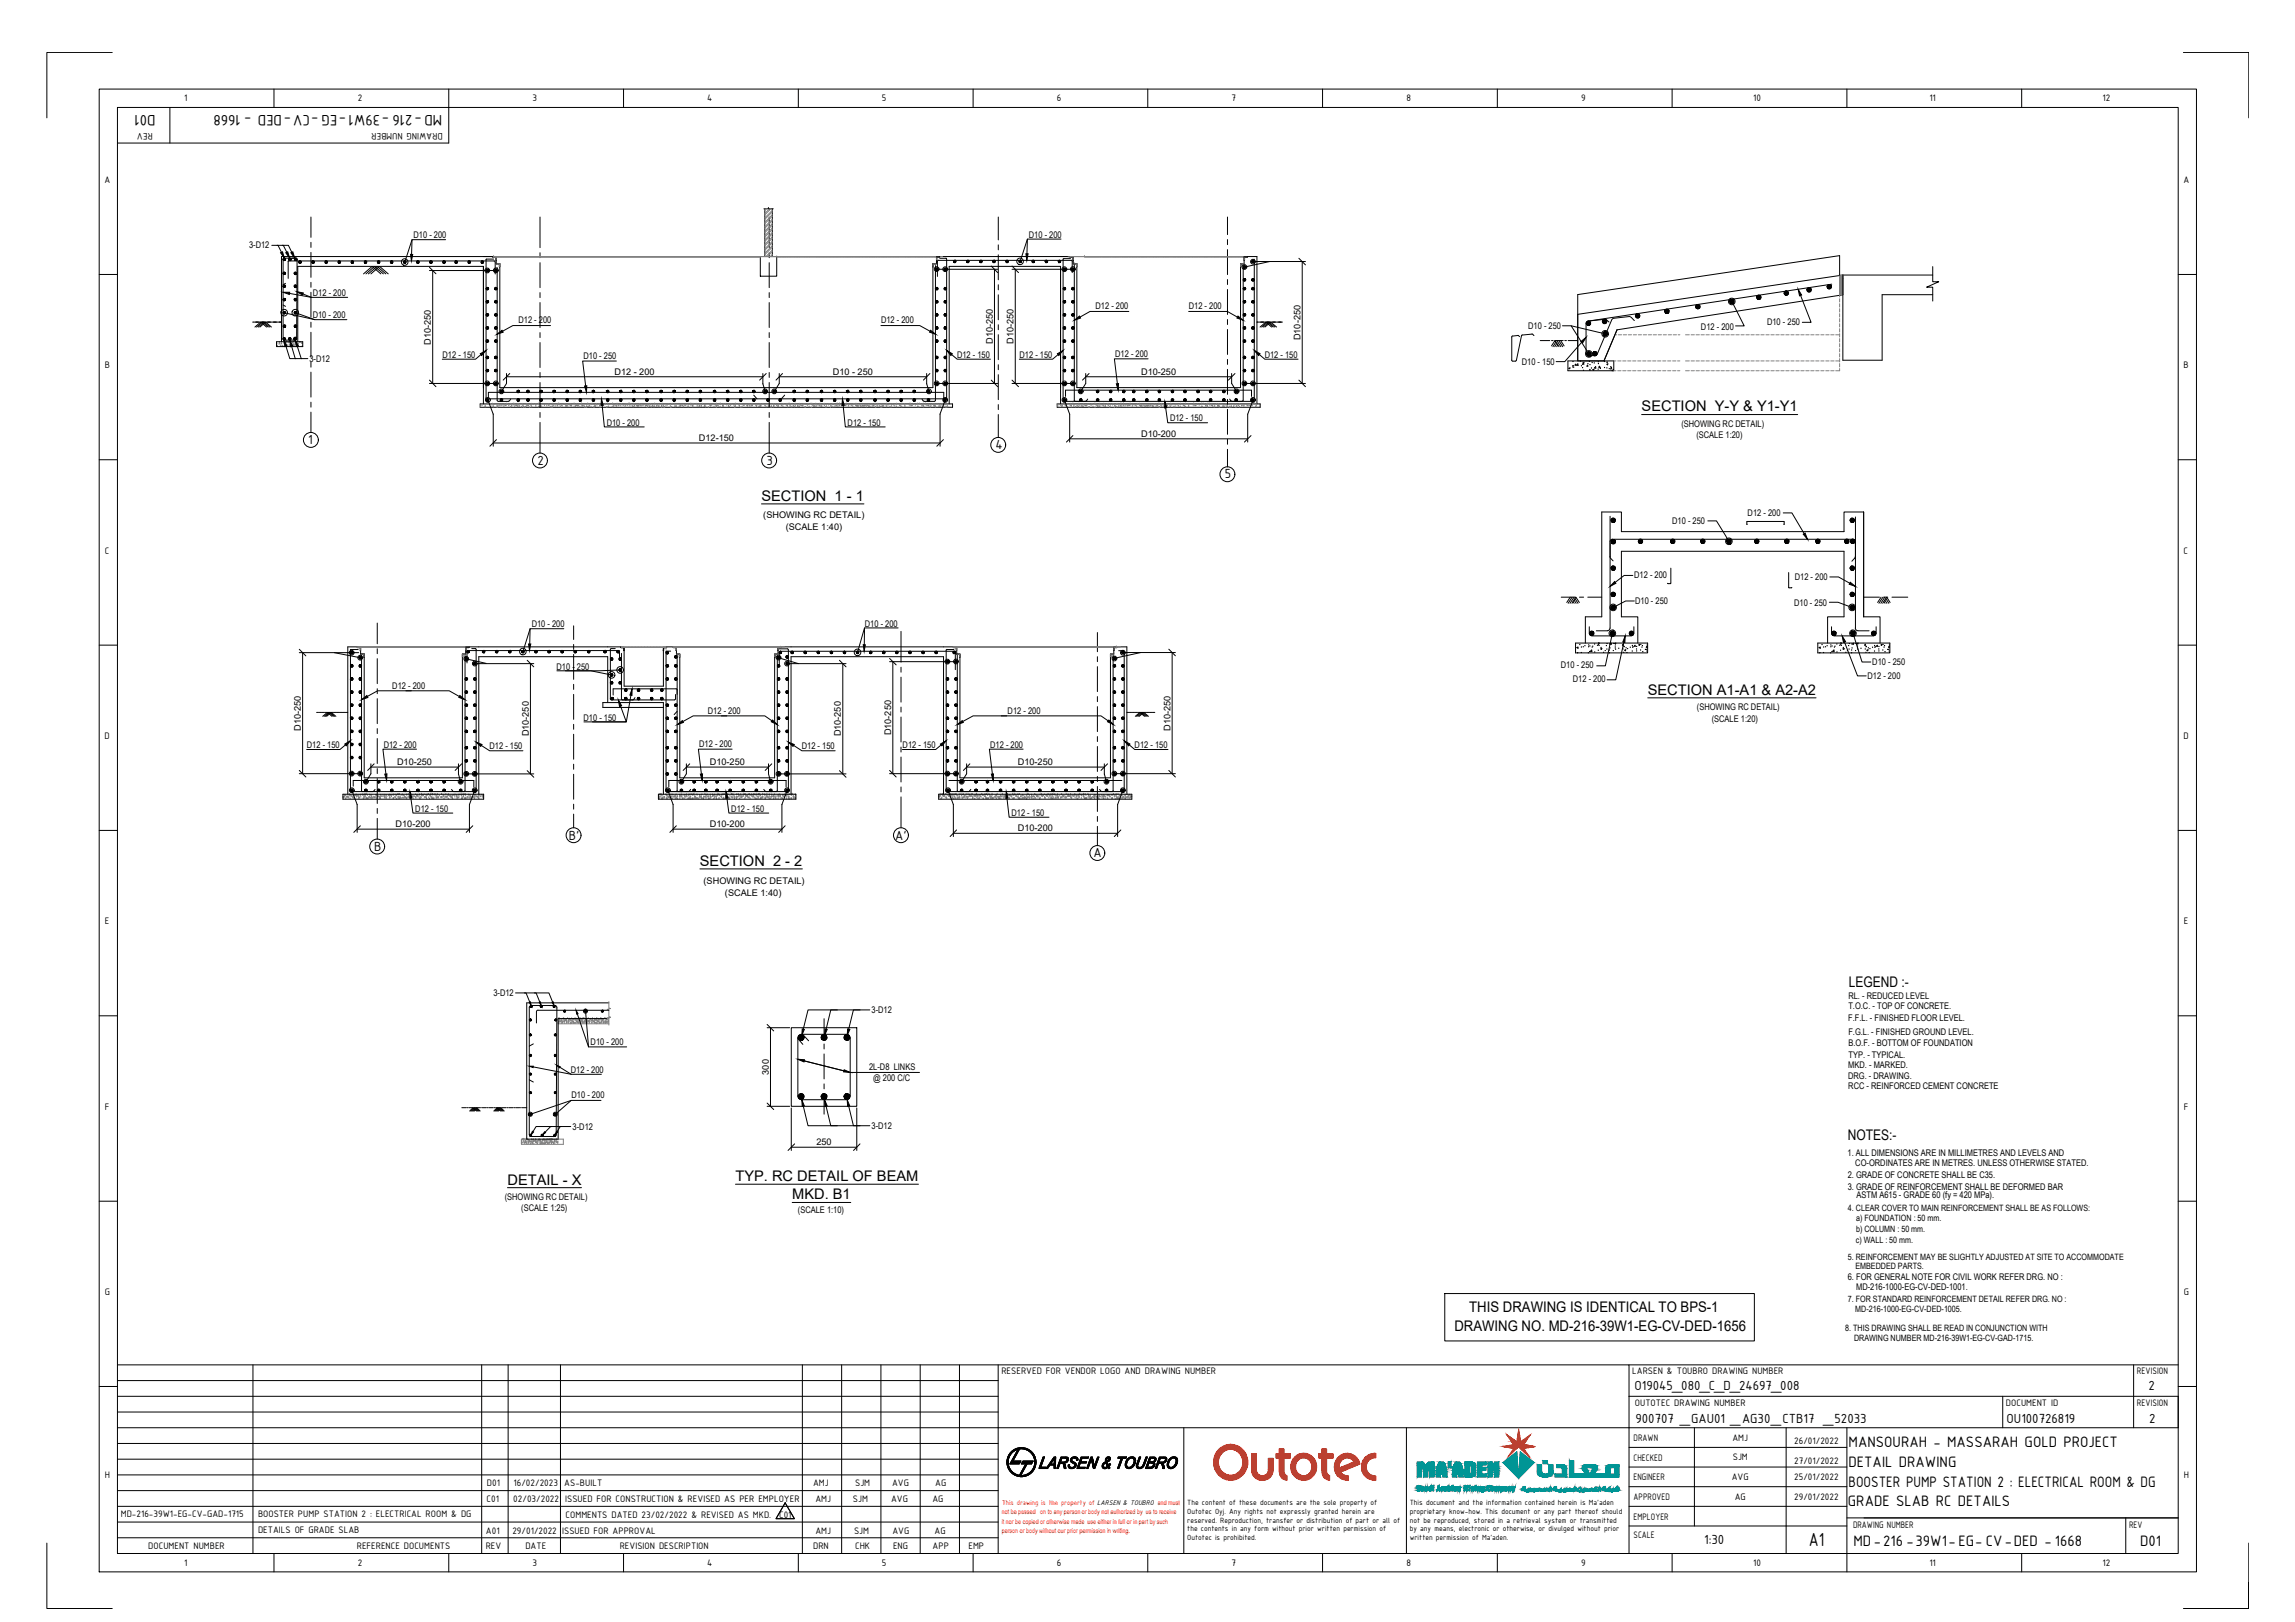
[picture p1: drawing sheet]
<svg xmlns="http://www.w3.org/2000/svg" width="841mm" height="594mm" viewBox="0 0 841 594" stroke-linecap="round" stroke-linejoin="round" font-family="sans-serif">
<defs><g id="words">
<text font-size="7.4" x="662.9" y="566.4">A1</text>
<g font-size="6">
<text x="57" y="42.2" transform="rotate(180 57 42.2)">D01</text>
<text x="162" y="42.2" transform="rotate(180 162 42.2)">MD-216 -39W1-EG -CV-DED - 1668</text>
<text x="677.4" y="530.1">MANSOURAH - MASSARAH GOLD PROJECT</text>
<text x="677.4" y="537.3">DETAIL DRAWING</text>
<text x="677.4" y="544.5">BOOSTER PUMP STATION 2 : ELECTRICAL ROOM &amp; DG</text>
<text x="677.2" y="551.7">GRADE SLAB RC DETAILS</text>
<text x="679.2" y="566.1">MD-216 -39W1-EG- CV-DED - 1668</text>
<text x="784.3" y="566.1">D01</text>
</g>
<g font-size="5.4">
<text x="601.6" y="150.7">SECTION Y-Y &amp; Y1-Y1</text>
<text x="279" y="183.4">SECTION 1 - 1</text>
<text x="603.8" y="254.5">SECTION A1-A1 &amp; A2-A2</text>
<text x="256.5" y="317.1">SECTION 2 - 2</text>
<text x="677.6" y="361.3">LEGEND :-</text>
<text x="677.1" y="417.5">NOTES:-</text>
<text x="186" y="433.9">DETAIL - X</text>
<text x="269.5" y="432.6">TYP. RC DETAIL OF BEAM</text>
<text x="290.3" y="439.3">MKD. B1</text>
<text x="538.4" y="480.6">THIS DRAWING IS IDENTICAL TO BPS-1</text>
<text x="533" y="487.5">DRAWING NO. MD-216-39W1-EG-CV-DED-1656</text>
</g>
<g font-size="5.2">
<text x="112.9" y="162.6">1</text>
<text x="364.9" y="164.5">4</text>
<text x="196.9" y="170.2">2</text>
<text x="280.9" y="170.2">3</text>
<text x="448.8" y="175.2">5</text>
<text x="137.1" y="311.6">B</text>
<text x="208.4" y="307.7">B'</text>
<text x="328" y="307.6">A'</text>
<text x="400.7" y="313.8">A</text>
<text x="599" y="509">O19045_080_C_D_24697_008</text>
<text x="787.3" y="509">2</text>
<text x="599.3" y="521">900707 _GAU01 _AG30_CTB17 _52033</text>
<text x="735.4" y="521">OU100726819</text>
<text x="787.6" y="521">2</text>
<text x="624.5" y="565.7">1:30</text>
</g>
<g font-size="3.7">
<text x="67.5" y="37.1">1</text>
<text x="131.1" y="37.2">2</text>
<text x="195.1" y="37">3</text>
<text x="259.2" y="37.1">4</text>
<text x="323.2" y="37">5</text>
<text x="387.3" y="37.2">6</text>
<text x="451.3" y="37.1">7</text>
<text x="515.4" y="37.1">8</text>
<text x="579.5" y="37">9</text>
<text x="642.4" y="37.1">10</text>
<text x="707" y="37.1">11</text>
<text x="770.5" y="37.2">12</text>
<text x="56" y="48.8" transform="rotate(180 56 48.8)">REV</text>
<text x="162.2" y="48.8" transform="rotate(180 162.2 48.8)">DRAWING NUMBER</text>
<text x="38.3" y="67">A</text>
<text x="800.1" y="67">A</text>
<text x="38.4" y="134.9">B</text>
<text x="800.2" y="134.9">B</text>
<text x="38.4" y="202.8">C</text>
<text x="800.2" y="202.8">C</text>
<text x="38.3" y="270.7">D</text>
<text x="800.2" y="270.7">D</text>
<text x="38.4" y="338.6">E</text>
<text x="800.3" y="338.6">E</text>
<text x="38.5" y="406.5">F</text>
<text x="800.3" y="406.5">F</text>
<text x="38.4" y="474.3">G</text>
<text x="800.3" y="474.3">G</text>
<text x="367" y="503.3">RESERVED FOR VENDOR LOGO AND DRAWING NUMBER</text>
<text x="598.2" y="503.3">LARSEN &amp; TOUBRO DRAWING NUMBER</text>
<text x="783.1" y="503.3">REVISION</text>
<text x="599.1" y="514.8">OUTOTEC DRAWING NUMBER</text>
<text x="735.1" y="514.8">DOCUMENT ID</text>
<text x="783.1" y="514.8">REVISION</text>
<text x="598.7" y="527.8">DRAWN</text>
<text x="634.9" y="527.8">AMJ</text>
<text x="657.5" y="528.9">26/01/2022</text>
<text x="598.7" y="535">CHECKED</text>
<text x="635" y="534.6">SJM</text>
<text x="657.5" y="536.1">27/01/2022</text>
<text x="38.4" y="541.3">H</text>
<text x="178.5" y="544.3">D01</text>
<text x="188.2" y="544.3">16/02/2023</text>
<text x="206.8" y="544.3">AS-BUILT</text>
<text x="298" y="544.3">AMJ</text>
<text x="313.4" y="544.3">SJM</text>
<text x="326.9" y="544.3">AVG</text>
<text x="342.7" y="544.3">AG</text>
<text x="598.7" y="542.1">ENGINEER</text>
<text x="634.6" y="542">AVG</text>
<text x="657.5" y="542.1">25/01/2022</text>
<text x="800.3" y="541.3">H</text>
<text x="178.3" y="550.3">C01</text>
<text x="188.1" y="550.3">02/03/2022</text>
<text x="207.1" y="550.3">ISSUED FOR CONSTRUCTION &amp; REVISED AS PER EMPLOYER</text>
<text x="298.8" y="550.3">AMJ</text>
<text x="312.5" y="550.3">SJM</text>
<text x="326.5" y="550.3">AVG</text>
<text x="341.7" y="550.3">AG</text>
<text x="598.7" y="549.3">APPROVED</text>
<text x="635.7" y="549.4">AG</text>
<text x="657.5" y="549.3">29/01/2022</text>
<text x="44.3" y="555.7">MD-216-39W1-EG-CV-GAD-1715</text>
<text x="94.6" y="555.7">BOOSTER PUMP STATION 2 : ELECTRICAL ROOM &amp; DG</text>
<text x="207.3" y="556">COMMENTS DATED 23/02/2022 &amp; REVISED AS MKD.</text>
<text x="285.5" y="556">C01</text>
<text x="598.7" y="556.5">EMPLOYER</text>
<text x="94.6" y="561.4">DETAILS OF GRADE SLAB</text>
<text x="178.1" y="561.8">A01</text>
<text x="187.8" y="561.8">29/01/2022</text>
<text x="206" y="561.8">ISSUED FOR APPROVAL</text>
<text x="298.8" y="561.8">AMJ</text>
<text x="313" y="561.8">SJM</text>
<text x="327" y="561.8">AVG</text>
<text x="342.5" y="561.8">AG</text>
<text x="598.7" y="563.1">SCALE</text>
<text x="679.1" y="559.5">DRAWING NUMBER</text>
<text x="780.2" y="559.5">REV</text>
<text x="54.3" y="567.3">DOCUMENT NUMBER</text>
<text x="130.8" y="567.3">REFERENCE DOCUMENTS</text>
<text x="178" y="567.3">REV</text>
<text x="192.5" y="567.3">DATE</text>
<text x="227.1" y="567.3">REVISION DESCRIPTION</text>
<text x="298" y="567.3">DRN</text>
<text x="313.4" y="567.3">CHK</text>
<text x="327.3" y="567.3">ENG</text>
<text x="341.7" y="567.3">APP</text>
<text x="354.9" y="567.3">EMP</text>
<text x="67.5" y="573.5">1</text>
<text x="131.1" y="573.5">2</text>
<text x="195.1" y="573.4">3</text>
<text x="259.2" y="573.5">4</text>
<text x="323.2" y="573.4">5</text>
<text x="387.3" y="573.5">6</text>
<text x="451.3" y="573.5">7</text>
<text x="515.4" y="573.5">8</text>
<text x="579.5" y="573.6">9</text>
<text x="642.4" y="573.5">10</text>
<text x="707" y="573.5">11</text>
<text x="770.5" y="573.5">12</text>
</g>
<g font-size="3.4">
<text x="151.5" y="87.2">D10 - 200</text>
<text x="377" y="87">D10 - 200</text>
<text x="91.3" y="90.9">3-D12</text>
<text x="114.7" y="108.4">D12 - 200</text>
<text x="401.5" y="113.3">D12 - 200</text>
<text x="435.6" y="113.3">D12 - 200</text>
<text x="114.6" y="116.6">D10 - 200</text>
<text x="190" y="118.5">D12 - 200</text>
<text x="322.9" y="118.5">D12 - 200</text>
<text x="647.6" y="118.9">D10 - 250</text>
<text x="476.5" y="124.6" transform="rotate(-90 476.5 124.6)">D10-250</text>
<text x="560" y="120.7">D10 - 250</text>
<text x="623.3" y="120.7">D12 - 200</text>
<text x="157.9" y="126.2" transform="rotate(-90 157.9 126.2)">D10-250</text>
<text x="162.2" y="131">D12 - 150</text>
<text x="213.8" y="131.6">D10 - 250</text>
<text x="350.7" y="131">D12 - 150</text>
<text x="363.8" y="126" transform="rotate(-90 363.8 126)">D10-250</text>
<text x="371.4" y="126" transform="rotate(-90 371.4 126)">D10-250</text>
<text x="373.6" y="131">D12 - 150</text>
<text x="408.7" y="130.8">D12 - 200</text>
<text x="463.5" y="131">D12 - 150</text>
<text x="113.4" y="132.4">3-D12</text>
<text x="225.2" y="137.4">D12 - 200</text>
<text x="305.2" y="137.4">D10 - 250</text>
<text x="418.2" y="137.4">D10-250</text>
<text x="557.7" y="133.6">D10 - 150</text>
<text x="222.3" y="155.9">D10 - 200</text>
<text x="310.6" y="155.9">D12 - 150</text>
<text x="428.8" y="154.4">D12 - 150</text>
<text x="256.1" y="161.6">D12-150</text>
<text x="418.2" y="160.1">D10-200</text>
<text x="616.1" y="156.3">(SHOWING RC DETAIL)</text>
<text x="621.7" y="160.4">(SCALE 1:20)</text>
<text x="279.7" y="189.9">(SHOWING RC DETAIL)</text>
<text x="640.4" y="189.2">D12 - 200</text>
<text x="287.9" y="194">(SCALE 1:40)</text>
<text x="612.8" y="192.1">D10 - 250</text>
<text x="598.9" y="211.7">D12 - 200</text>
<text x="657.7" y="212.5">D12 - 200</text>
<text x="599.2" y="221.3">D10 - 250</text>
<text x="657.5" y="221.9">D10 - 250</text>
<text x="194.8" y="229.7">D10 - 200</text>
<text x="316.9" y="229.6">D10 - 200</text>
<text x="203.9" y="245.3">D10 - 250</text>
<text x="572" y="244.7">D10 - 250</text>
<text x="686.1" y="243.7">D10 - 250</text>
<text x="576.4" y="249.9">D12 - 200</text>
<text x="684.4" y="248.6">D12 - 200</text>
<text x="143.7" y="252.3">D12 - 200</text>
<text x="259.4" y="261.4">D12 - 200</text>
<text x="369.3" y="261.4">D12 - 200</text>
<text x="621.8" y="260.2">(SHOWING RC DETAIL)</text>
<text x="110.3" y="267.7" transform="rotate(-90 110.3 267.7)">D10-250</text>
<text x="193.7" y="269.7" transform="rotate(-90 193.7 269.7)">D10-250</text>
<text x="213.9" y="264">D10 - 150</text>
<text x="308.2" y="269.7" transform="rotate(-90 308.2 269.7)">D10-250</text>
<text x="326.5" y="269.4" transform="rotate(-90 326.5 269.4)">D10-250</text>
<text x="428.9" y="267.7" transform="rotate(-90 428.9 267.7)">D10-250</text>
<text x="627.3" y="264.3">(SCALE 1:20)</text>
<text x="112.5" y="274">D12 - 150</text>
<text x="140.6" y="274.1">D12 - 200</text>
<text x="179.4" y="274.4">D12 - 150</text>
<text x="256.2" y="273.8">D12 - 200</text>
<text x="293.8" y="274.4">D12 - 150</text>
<text x="330.8" y="274">D12 - 150</text>
<text x="362.9" y="273.8">D12 - 200</text>
<text x="415.8" y="274">D12 - 150</text>
<text x="145.5" y="280.3">D10-250</text>
<text x="260.1" y="280.3">D10-250</text>
<text x="373" y="280.3">D10-250</text>
<text x="152.2" y="297.3">D12 - 150</text>
<text x="268" y="297.3">D12 - 150</text>
<text x="370.7" y="298.8">D12 - 150</text>
<text x="145" y="303.1">D10-200</text>
<text x="260.1" y="303.1">D10-200</text>
<text x="373" y="304.5">D10-200</text>
<text x="257.8" y="323.6">(SHOWING RC DETAIL)</text>
<text x="265.7" y="328.3">(SCALE 1:40)</text>
<text x="180.8" y="364.8">3-D12</text>
<text x="677.4" y="365.9">RL. - REDUCED LEVEL</text>
<text x="319.4" y="370.9">3-D12</text>
<text x="677.4" y="369.7">T.O.C. - TOP OF CONCRETE.</text>
<text x="677.3" y="374.1">F.F.L. - FINISHED FLOOR LEVEL.</text>
<text x="216.4" y="382.8">D10 - 200</text>
<text x="677.4" y="379">F.G.L. - FINISHED GROUND LEVEL.</text>
<text x="677.4" y="383.1">B.O.F. - BOTTOM OF FOUNDATION</text>
<text x="677.4" y="387.4">TYP. - TYPICAL.</text>
<text x="209.2" y="393">D12 - 200</text>
<text x="281.7" y="393.6" transform="rotate(-90 281.7 393.6)">300</text>
<text x="318.5" y="392">2L-D8 LINKS</text>
<text x="320" y="395.9">@ 200 C/C</text>
<text x="677.2" y="395">DRG. - DRAWING.</text>
<text x="677.3" y="391.1">MKD. - MARKED.</text>
<text x="677.3" y="398.9">RCC - REINFORCED CEMENT CONCRETE</text>
<text x="209.5" y="402.3">D10 - 200</text>
<text x="209.8" y="413.8">3-D12</text>
<text x="319.4" y="413.4">3-D12</text>
<text x="299.2" y="419.6">250</text>
<text x="677.1" y="423.2">1. ALL DIMENSIONS ARE IN MILLIMETRES AND LEVELS AND</text>
<text x="677.1" y="431.4">2. GRADE OF CONCRETE SHALL BE C35.</text>
<text x="679.9" y="427.2">CO-ORDINATES ARE IN METRES. UNLESS OTHERWISE STATED.</text>
<text x="677.1" y="435.9">3. GRADE OF REINFORCEMENT SHALL BE DEFORMED BAR</text>
<text x="184.9" y="439.5">(SHOWING RC DETAIL)</text>
<text x="191" y="443.6">(SCALE 1:25)</text>
<text x="680.3" y="438.9">ASTM A615 - GRADE 60 (fy = 420 MPa).</text>
<text x="292.4" y="444.3">(SCALE 1:10)</text>
<text x="677.1" y="469">6. FOR GENERAL NOTE FOR CIVIL WORK REFER DRG. NO :</text>
<text x="680.2" y="472.6">MD-216-1000-EG-CV-DED-1001.</text>
</g>
<g font-size="3.2">
<text x="677.2" y="443.6">4. CLEAR COVER TO MAIN REINFORCEMENT SHALL BE AS FOLLOWS:</text>
<text x="680.2" y="447.2">a) FOUNDATION : 50 mm.</text>
<text x="680.1" y="455.2">c) WALL : 50 mm.</text>
<text x="680.2" y="451.1">b) COLUMN : 50 mm.</text>
<text x="677.1" y="461.5">5. REINFORCEMENT MAY BE SLIGHTLY ADJUSTED AT SITE TO ACCOMMODATE</text>
<text x="679.9" y="464.7">EMBEDDED PARTS.</text>
<text x="677.2" y="477">7. FOR STANDARD REINFORCEMENT DETAIL REFER DRG. NO :</text>
<text x="679.9" y="480.7">MD-216-1000-EG-CV-DED-1005.</text>
<text x="676.2" y="487.4">8. THIS DRAWING SHALL BE READ IN CONJUNCTION WITH</text>
<text x="679.4" y="491.1">DRAWING NUMBER MD-216-39W1-EG-CV-GAD-1715.</text>
</g>
<g font-size="3">
<text x="435.1" y="551.3">The content of these documents are the sole property of</text>
<text x="516.6" y="551.3">This document and the information contained herein is Ma'aden</text>
<text x="435.1" y="554.5">Outotec Oyj. Any rights not expressly granted herein are</text>
<text x="435.1" y="557.6">reserved. Reproduction, transfer or distribution of part or all of</text>
<text x="516.6" y="554.5">proprietary know-how. This document or any part thereof should</text>
<text x="516.6" y="557.6">not be reproduced, stored in a retrieval system or transmitted</text>
<text x="435.1" y="560.9">the contents in any form without prior written permission of</text>
<text x="516.6" y="560.9">by any means, electronic or otherwise, or divulged without prior</text>
<text x="435.1" y="564">Outotec is prohibited.</text>
<text x="516.6" y="564">written permission of Ma'aden.</text>
</g>
<text font-size="2.7" fill="#f00" x="367.2" y="551.1">This drawing is the property of LARSEN &amp; TOUBRO and must</text>
<g font-size="2.4" fill="#f00">
<text x="367.1" y="554.5">not be passed on to any person or body not authorized by us to receive</text>
<text x="367.1" y="558">it nor be copied or otherwise made use either in full or in part by such</text>
<text x="367.1" y="561.5">person or body without our prior permission in writing.</text>
</g>
</g></defs>
<!-- layer: CI-TEXT -->
<path d="M601.6 151.8h57.2M279 184.6h37.6M603.8 255.6h61.7M256.5 318.2h37.5M269.5 433.7h67.1M290.3 440.4h21.5" fill="none" stroke="#000" stroke-width=".37"/>
<!-- layer: 0 -->
<g fill="none" stroke="#808080" stroke-width=".37">
<path d="M101.5 126.1h.1M101.6 126.6l-.1 .2zM102.3 126.1h.1M102.4 125.5h.1M102.4 125.8h.1M102.7 126.6h.1M103 125.8h.2zM103 126.9h.1M103.1 125.8h.1M103.5 126.8h.1M103.7 126.9h.2M104 125.5h.1"/>
<path d="M104 125.8h.1M104.3 126.7h.1M104.3 125.6h.1M104.4 126.7h.1M104.5 125.8v.3l-.3-.1zM104.5 126.6h.1M104.6 125.6h.1M105 125.2h.1M105.1 125.5h.1M105.5 126.5h.1M105.6 125.6h.1M105.8 125.5h.1"/>
<path d="M106 126.8h.1M106.2 126.4h.1M106.2 125.4h.1M106.3 125.3h.1M106.6 125.3h.1M107.3 125.7h.1M107.4 126.3h.1M107.6 125.2h.1M107.6 126.1h-.2M107.6 126l-.2 .1M107.6 126.9h.1M107.7 125.2h.1"/>
<path d="M107.7 126.2h.1M107.7 126.3l.1 .3-.3-.1zM108.1 126.2h.1M108.2 125.3h.1M108.9 125.7h.1M109.2 126h.1M109.2 126.9h.1M109.2 126.7h.1M109.3 126.1h.1M109.8 125.4h.1M109.9 125.2h.1M110 125.2h.1"/>
<path d="M110.5 125.8h.1M110.8 126.8h.1M110.8 125.8h.1M110.9 126.8l-.1 .1M176.1 149.1h.1M176.2 148.6h.1M176.7 148.5h.1M177.7 148.4h.1M177.8 149.1h.1M177.8 148.4h.1M177.9 148.7l-.2 .1M178.8 147.9h.1"/>
<path d="M179.3 148.2h.1M179.8 148.1h.1M180.3 148.9h.1M180.5 148h.1M180.9 149h.1M180.9 149.1h.1M181 147.9l-.2 .3zM182.1 148.6h.1M182.1 149.1l.2-.1zM182.4 148.7h.1M182.8 148.8h.1M183.2 148.2l-.2 .1z"/>
<path d="M183.6 148.7h.1M183.9 148.3h.1M184 148.5h.1M184.6 149h.1M184.6 148.1l.3-.1zM184.7 148.6h.1M185.4 148.3l-.2 .2zM185.5 148.3h.1M185.7 148h.1M186 147.9h.1M186.4 148.7h.1M186.6 148.3h.1"/>
<path d="M187.1 149.1h.1M187.1 148.1h.1M187.4 148.2h.1M187.4 148.7l.2-.2zM188.1 148h.1M188.2 148.4h.1M188.6 148.1h.1M188.6 148.9h.1M189 148.3l.3-.1zM189.1 148.5l.3 .1-.1-.3-.2 .3M189.7 149h.1M189.7 148.1h.1"/>
<path d="M189.7 148.7l-.1 .2zM190 148.1h.1M190.2 148.7h.1M190.4 148.9h.1M191.1 149.1h.1M191.4 148.1h.1M191.6 148.7h.1M191.7 148.5h.1M191.8 149.1l.1-.2zM192.3 149l.3-.2v.3zM192.9 148.8h.1M193 148.2h.1"/>
<path d="M193.3 148.3h.1M193.4 148.5h.2l-.2 .1M193.5 148.5h.1M194.1 149.1v.1M194.3 148.4h.1M194.6 148.3h.1M194.7 148.5h.1M194.8 149.1h.1M194.9 148.1h.1M195.4 148.2h.1M196.2 148.3h.1M196.4 148.9h.1"/>
<path d="M196.5 148.2h.1M197.3 149.1h.1M197.4 148h.1M197.9 148.4h.1M198 148.7h.1M198 148.7l-.2 .1M198.5 149h.1M199.5 148.5h.1M199.5 148.4h.1M200.4 148.7h.1M201.1 148.2h.1M201.1 148.5h.1"/>
<path d="M201.2 148.6h.1M201.7 149.1h.1M202.2 149h.2zM202.3 148.4h.1M202.6 149h.1M202.6 148h.1M202.8 148.6h.1M203.4 148.8h.1M204.2 148.8h.1M204.2 148.2h.1M204.4 148.7h.1M204.5 147.9h.1"/>
<path d="M204.6 147.9h.1M204.7 148.1l.2-.1-.1 .1M205 148.1h.1M205.2 148.5h.1M205.3 149.1h.1M205.7 148.6h.1M206 148.7h.1M206.8 147.9l-.1 .3zM207 148.2h.1M207.3 148.4h.1M207.3 148.9h.1M207.6 148.8h.1"/>
<path d="M207.7 148.9h.1M208.1 148.8h.1M208.4 147.9l-.2 .2M208.4 147.9l.1 .3-.3-.1M208.8 148.3l.2-.1zM208.9 148.2h.1M209.1 148.3l.2-.1zM209.2 148.6h.1M209.3 148.9h.1M209.5 148.6h.1M210.4 148h.1M210.4 149h.1"/>
<path d="M210.9 149h.1M211.1 148.4h.1M211.1 148.3l-.1 .2zM211.3 148.3h.1M211.4 148.6l.3-.2v.3zM211.9 148.3h.1M211.9 148.7h.1M212.5 149h.1M213 148.1h.1M213 147.9h.1M213.3 148.5l-.1 .2zM213.5 148.5h.1"/>
<path d="M213.7 148.5l-.2 .1M213.7 148.4l-.2 .1M214.2 149.1h.1M214.7 149.1l.3-.2zM214.9 149h.1M215 148.4h.1M215.4 147.9h.1M215.5 148.7l-.1 .2 .1-.2M216 148.7h.1M216.1 148.8h.1M216.6 149.1h.1M216.6 148.1h.1"/>
<path d="M217 148h.1M217.7 148.9v.2zM217.7 148.4h.1M218 148.6h.1M218.1 148.7l-.2 .1M218.2 148.9h.1M218.6 148.1h.1M218.8 148.4h.1M219.5 148.1h.1M219.7 148.7h.1M219.9 148.3h.1M219.9 149.1v.1"/>
<path d="M220.3 148.2h.1M221.3 148.5h.1M221.9 148.1h.1M221.9 148.2h.1M222.2 149h.2zM222.6 147.9h.1M222.8 148.3h.1M223 149h.1M223.5 148.3h.1M224.4 149.1h.1M224.4 148.1h.1M224.5 147.9h.1"/>
<path d="M224.7 149h.1M224.8 148.1l.2-.1zM224.9 148.7h.1M225.2 148.4h.1M225.7 148.7h.1M225.9 148.9h.1M226.1 148h.1M226.5 148.7h.1M226.8 148.4h.1M226.8 148.5h.1M227.5 148.7h.1M227.7 148.1h.1"/>
<path d="M228.3 148.4h.1M228.4 148.5h.1M228.7 148.2h.1M229.1 148.4h.1M229.1 149.1h.1M229.2 148.3l.2-.1zM229.4 148.2h.1M229.5 148.2h.1M230 148.6h.1M230.1 148.1h.1M230.3 147.9h.1M230.4 147.9h.1"/>
<path d="M230.6 148.2l.2-.3v.3zM230.6 148.2h.1M230.7 148h.1M230.8 148.8h.1M231 148.2h.1M231.6 148.7h.1M231.8 149h.1M232.1 149h.1M232.2 148h.1M232.4 148.2l.2-.2zM232.5 148.8h.1M232.6 148.4h.1"/>
<path d="M232.6 148.3h.1M233.3 148.7h.1M233.6 148.5l.1 .2M233.7 148.8h.1M233.7 148.7h.1M233.8 148.5l-.3 .1M233.8 148.4l-.1 .3M234 148.4l.1 .3h-.3zM234.3 148.4h.1M234.4 148.2h.1M234.8 148.2v.2zM234.9 148.8h.1"/>
<path d="M235.3 148.6h.1M235.6 148.4h.1M235.9 148.4h.1M236.4 148.3h.1M236.5 148.8h.1M236.8 148.5l.2-.1zM236.8 148.4h.1M237.3 148.9h.1M237.3 148.9l-.2 .3M237.3 148.9v.3M237.5 148.2h.1M237.5 148.5h.1"/>
<path d="M237.9 148.8l.3-.1zM238.2 148.9h.1M238.4 148.2h.1M238.7 149.1h.1M239 148.7l.2-.2zM239.1 148.6h.1M239.4 149h.1M239.8 149h.1M239.9 148h.1M239.9 149h.1M240.6 148.9h.1M240.8 148.7h.1"/>
<path d="M240.9 148.3h.1M241.3 148.7l-.1 .2zM241.4 149h.1M241.5 148.8h.1M242.3 149h.2zM242.4 148.7h.1M242.5 148.6h.1M242.6 148h.1M243 148.6h.1M243 149.1h.1M243.2 148.5h.1M243.4 149.1l.1-.2z"/>
<path d="M244 148.8h.1M244.4 148.4h.1M244.6 148.4h.1M244.9 148.1l.2-.1zM245.6 148.8h.1M245.7 149.1v.1M246.1 149.2h.1M246.2 148.2h.1M246.3 148.1h.1M247.1 148h.1M247.3 148.9h.1M247.4 149.1h.1"/>
<path d="M247.7 149h.1M247.8 148.9h.1M248.9 149h.1M249.2 148.7h.1M249.2 148.3l.3-.1zM249.4 148.8h.1M249.6 148.6h.1M250.1 148.7h.1M250.5 149h.1M250.8 148.5h.1M251.3 148.6h.1M251.4 148.3h.1"/>
<path d="M252.1 149h.1M252.2 149.1h.1M252.3 148.3h.1M253.1 148l.1 .3-.3-.1zM253.2 148h.1M253.2 148.3h.1M253.6 148.5l.3-.1zM253.9 149.1h.1M253.9 148.7h.1M253.9 148.1h.1M254 148.2h.1M255.1 148.1h.1"/>
<path d="M255.5 148.9h.1M255.7 148.4h.1M256.1 147.9l.1 .1M256.2 149h.1M256.2 147.9v.1M256.4 148.5v.3l-.2-.1zM257 148.7h.1M257 148.9h.1M257.5 148.1h.1M258 148.8l.2-.1zM258.2 148.7h.1M258.4 148l-.1 .2z"/>
<path d="M258.6 148.4h.1M258.6 149.1h.1M259.5 149.2h.2M260.1 148.5h.1M260.2 148.2h.1M260.4 148.8h.1M260.6 148.2l-.2 .1zM260.8 148.4h.1M261.6 149.1h.1M261.7 148.1h.1M262 148.2h.1M262.2 148.5h.1"/>
<path d="M262.4 149h.2zM262.5 148h.1M262.7 148.4l-.1 .1zM263.2 148.8h.1M263.9 149.1h.1M263.9 148h.1M263.9 148.2h.1M264.1 148.1h.1M264.8 148.6h.1M265 148.5v.2zM265 148.1l.2-.1zM265 149h.1"/>
<path d="M265.8 148.1h.1M266.3 148.4h.1M267 148.7h.1M267.2 148.7l-.2 .2zM267.4 148.2h.1M267.7 148.6h.1M267.9 148.2h.1M268.9 148.4h.1M269 148.2h.1M269.1 149.1h.1M269.3 148.9l.1 .2zM269.3 148.3l.2-.1z"/>
<path d="M269.4 149h.1M269.5 148h.1M270.6 148.3h.1M270.8 148.2h.1M270.9 148.8h.1M271 148.8h.1M271.5 149.1v.1M271.6 148.1h.1M271.9 149.1h.1M272.3 148.4h.1M272.6 148.6h.1M272.7 148.5h.1"/>
<path d="M273.7 148.5l.2-.1zM273.8 148.9h.1M273.9 148.4h.1M274.1 148.4h.1M274.5 148.2h.1M274.6 148.8h.1M275.2 148.9h.1M275.5 148.5h.1M275.5 148v.3h-.2zM275.7 148.2h.1M275.8 148.6h.1M277 148.5h.1"/>
<path d="M277.1 148.6h.1M277.2 149h.1M277.7 148.4h.1M278.1 148.8l.2-.1zM278.5 148.3h.1M278.8 148.2h.1M278.8 148.5v.3h-.3zM278.8 148.7h.1M279.6 148.1h.1M280.3 148.5h.1M280.4 148.7h.1M280.7 149.1h.1"/>
<path d="M281.5 149h.1M281.7 149h.1M281.9 148.3h.1M281.9 147.9l.2 .1M281.9 149.2h.1M282 148.8h.1M282.1 147.9v.1M282.6 148.8h.1M282.7 149h-.2M282.7 148.9l-.2 .1M283.4 149.1h.1M283.4 148.1h.1"/>
<path d="M283.5 148.7h.1M283.7 148.9h.1M284 148.2l.2-.2zM284.6 148.6h.1M285 148.9h.1M285 148.1l.2-.1zM285.3 149h.1M285.3 148.4h.1M285.4 148.4h.1M286.4 148.2v.2zM286.5 148.3h.1M286.5 148.7h.1"/>
<path d="M286.9 149h.1M287 148.1h.1M288.1 148.5h.1M288.4 148.1h.1M288.5 149.1h.1M288.6 148.4l-.2 .1zM289.2 147.9h.1M289.4 148.3l.2-.1zM289.5 149h.1M289.7 148.3h.1M290.1 149.1h.1M290.6 148.7l.2-.2z"/>
<path d="M291.2 149.1h.1M291.2 148.1h.1M291.4 148h.1M291.5 148.7h.1M292.2 148.7h.1M292.3 149h.1M292.8 148.9h.1M292.9 148.7l-.1 .2zM293 148.1h.1M293.4 148.5h.1M293.8 148.5l.2-.1zM294 148.7h.1"/>
<path d="M294.3 148.7h.1M294.7 148.2h.1M295 149.1l.1-.2zM295.3 148.2h.1M295.8 148.4h.1M295.9 148.4h.1M296.1 148.2h.1M296.3 148.2h.1M296.5 149h.1M297.2 148h.1M297.3 149.1v.1M297.5 148.2h.1"/>
<path d="M297.6 148.1h.1M297.6 148.3l.3-.2v.3zM297.9 148.3h.1M298.2 148.7h.2l-.3 .1M298.3 148.7h.1M298.4 149h.1M298.9 149h.1M299 148h.1M299.1 148.8h.1M299.5 148.4h.1M300.1 148.4h.1M300.3 148.7h.1"/>
<path d="M300.5 148h.1M300.6 148.8h.1M300.9 148.8l.2-.2v.3zM301.1 148.4h.1M301.9 148.2h.1M302.1 148.6h.1M302.2 148.4h.1M302.2 148.1h.1M302.8 149h-.3M302.8 148.9l-.3 .1M302.8 148.5h.1M302.9 148.3h.1"/>
<path d="M303.6 148.4h.1M303.8 148.2h.1M304.1 148.2h.1M304.4 149.1l-.1 .1M304.4 148.6h.1M304.8 148.9h.1M305.2 148.2h.1M305.2 149.1h.1M305.3 147.9l-.2 .1M305.4 148.2h.1M306 149h.1M306.1 148.6h.1"/>
<path d="M306.6 148.6h.1M306.7 149h.1M306.8 147.9h.1M307 148.3h.1M307.1 148.9h.1M307.7 147.9h.1M307.7 148.7h.1M307.7 147.9l.1 .1M307.8 147.9v.1M308.3 148.8h.1M308.3 148.3h.1M308.6 148.4h.1"/>
<path d="M309.1 148.6h.1M309.3 148.7h.1M309.5 148.3l.2-.1zM309.9 148.5h.1M310 148l-.1 .2zM310.1 148h.1M310.3 148.4h.1M310.9 148.8h.1M311 148.4h.1M311.4 148.3h.1M311.9 148.5h.1M312.2 148.2l-.2 .1z"/>
<path d="M312.5 148.9h.1M313 148.2h.1M313.5 148.6h.1M313.7 148h.1M313.8 148.5l.3-.1zM314 149.1h.1M314.2 149h.1M314.4 148.4l-.2 .1 .2-.1M314.5 148.9h.1M315.2 148.6h.1M315.3 148.9h.1M315.8 149h.1"/>
<path d="M315.9 148.8h.1M316.1 148.7h.1M316.6 148.5v.2zM316.7 148.7h.1M316.8 148.7h.1M317.1 148.6h.1M317.4 149.1h.1M317.6 148.5h.1M317.9 148.6h.1M318.2 148.8l.3-.1zM318.4 148.8h.1M318.6 148.9l.2-.2z"/>
<path d="M318.9 148.3h.1M319.2 148.3h.1M319.6 149h.1M319.8 148.3h.1M320 148.8h.1M320.2 148.2l.1 .2h-.3zM320.5 148.2h.1M320.7 148h.1M320.7 149.1h.1M320.8 148.1h.1M320.9 148.9l.1 .2zM321.4 148.7h.1"/>
<path d="M321.7 148.1h.1M321.7 148.9h.1M322.3 148.9h.1M322.8 149h.1M322.8 148.9l-.2 .1h.2M323.1 149.1v.1M323.2 148.3h.1M323.2 148.9l.3-.2v.3zM323.3 149h.1M323.6 148.9h.1M323.8 148.7h.1M324.7 148.7h.1"/>
<path d="M324.9 149h.1M324.9 148h.1M325.2 148l.2-.1zM325.4 148.4h.1M326.1 149.1h.1M326.5 149.1h.1M326.7 148.5h.1M327 148.2h.1M327.4 148.4h.1M327.9 148.8h.1M328.5 149h.1M328.5 148h.1"/>
<path d="M328.6 148.2h.1M329.6 148.3l.2-.1zM329.7 148.5h.1M330.1 148.8h.1M330.4 149.1h.1M330.5 148h.1M331.5 148.2h.1M331.6 148.6h.1M331.6 149h.1M333.2 148.4h.1M333.5 147.9h.1M333.5 147.9l.2 .1"/>
<path d="M333.5 148.7h.1M333.7 147.9v.1M333.9 148.5l.3-.1zM334.3 148.6h.1M334.8 148.2h.1M335.4 148.4h.1M335.6 148.2l.2-.2zM336.2 149h.1M336.3 148h.1M336.7 149.1h.1M336.9 148h.1M337.4 148.2h.1"/>
<path d="M337.8 148.8h.1M338 148.2v.2zM338.1 148.1h.1M338.3 148.8l.2-.1zM338.4 148.8h.1M338.5 149.1h.1M338.5 148h.1M339.1 147.9h.1M339.1 147.9l.3 .1M339.4 147.9v.1M339.4 148.6h.1M340.1 148.1h.1"/>
<path d="M340.2 148.4l-.2 .1zM340.2 148.5h.1M340.4 148.9h.1M340.9 148.4h.1M340.9 149.2h.1M341.2 148.8h.1M341.8 148.2h.1M342 148.2h.1M342.2 148.7l.2-.2zM342.3 148.6h.1M342.3 148.4l.3-.2v.3zM342.5 148.2h.1"/>
<path d="M342.7 149l.2-.1-.2 .1M342.7 148.8h.1M343.4 148.2h.1M344 149h.1M344.2 148.4h.1M344.5 148.5h.1M344.5 148.7l-.1 .2zM345 148.3h.1M345.3 148l.2-.1zM345.6 148.7h.1M345.6 149l.2-.3 .1 .3zM346.2 148.1h.1"/>
<path d="M346.3 148.2h.1M346.6 149.1l.1-.2zM346.7 148.4h.1M347.2 148.5h.1M347.3 149.1h.1M387.5 148.1h.1M387.5 148.7h.1M387.7 148.9h.1M388.2 148l-.1 .2zM388.6 148.6h.1M389 148.9h.1M389 148l.2-.1z"/>
<path d="M389.3 149h.1M389.3 148.4h.1M390.4 148.2v.2zM390.5 148.3h.1M390.6 148.7h.1M390.9 149h.1M391.1 148.1h.1M392.1 148.5h.1M392.4 148.1h.1M392.5 149.1h.1M392.6 148.4l-.2 .1zM393.2 147.9h.1"/>
<path d="M393.5 149h.1M393.6 148.2l-.2 .1 .2-.1M393.6 148.3h.1M394.2 149.1h.1M394.7 148.5l.1 .2zM395.2 149.1h.1M395.3 148.1h.1M395.4 148h.1M395.5 148.7h.1M396.2 148.7h.1M396.2 149h.1M396.8 148.9h.1"/>
<path d="M396.9 148.7l-.1 .2zM397 148.1h.1M397.4 148.5h.1M397.8 148.5l.2-.1zM398 148.7h.1M398.3 148.7h.1M398.7 148.2h.1M399 149.1l.1-.2zM399.3 148.2h.1M399.8 148.4h.1M399.9 148.4h.1M400.1 148.2h.1"/>
<path d="M400.3 148.2h.1M400.5 149h.1M401.2 148h.1M401.3 149.1v.1M401.4 148.2h.1M401.6 148.1h.1M401.9 148.1v.3l-.3-.1zM401.9 148.3h.1M402.2 148.8l.2-.1zM402.3 149h.1M402.3 148.7h.1M403 149h.1"/>
<path d="M403 148h.1M403.1 148.8h.1M403.5 148.4h.1M404.1 148.4h.1M404.3 148.7h.1M404.5 148.8h.1M404.5 148h.1M404.9 148.8l.2-.2 .1 .3zM405.2 148.4h.1M405.9 148.2h.1M406.1 148.6h.1M406.1 148.1h.1"/>
<path d="M406.2 148.4h.1M406.8 149h-.2M406.8 148.9l-.2 .1M406.8 148.5h.1M406.9 148.3h.1M407.7 148.4h.1M407.8 148.2h.1M408.1 148.2h.1M408.3 149.2h.1M408.4 148.6h.1M408.8 148.9h.1M409.1 148l.2-.1z"/>
<path d="M409.2 148.2h.1M409.2 149.1h.1M409.4 148.2h.1M410 149h.1M410 148.6h.1M410.6 148.6h.1M410.7 149h.1M410.8 147.9h.1M411 148.3h.1M411.1 148.9h.1M411.7 147.9h.1M411.7 148.7h.1"/>
<path d="M411.7 147.9l.1 .1M411.8 147.9v.1M412.3 148.8h.1M412.4 148.3h.1M412.7 148.4h.1M413.1 148.6h.1M413.3 148.7h.1M413.5 148.3l.2-.1zM413.8 148.5h.1M413.9 148.5h.1M414 148l-.2 .2zM414.1 148h.1"/>
<path d="M414.3 148.4h.1M414.9 148.8h.1M415 148.4h.1M415.4 148.3h.1M415.9 148.5h.1M416 148.3l.2-.1zM416.5 148.9h.1M416.9 148.1h.1M417 148.2h.1M417.5 148.6h.1M417.6 148h.1M417.9 148.5l.2-.1z"/>
<path d="M418 149.1h.1M418.2 149h.1M418.4 148.4l-.2 .1zM418.5 148.9h.1M419.2 148.6h.1M419.3 148.9h.1M419.8 149h.1M419.9 148.8h.1M420.1 148.7h.1M420.4 148.7l.2-.2zM420.7 148.7h.1M420.8 148.7h.1"/>
<path d="M421.1 148.6h.1M421.4 149.1h.1M421.6 148.5h.1M421.8 148.6h.1M422.2 148.8l.2-.1zM422.4 148.8h.1M422.7 148.7l-.1 .2zM422.9 148.3h.1M423.2 148.3h.1M423.6 149h.1M423.8 148.3h.1M424 148.4l.3-.2v.2z"/>
<path d="M424 148.8h.1M424.5 148.2h.1M424.7 148h.1M424.7 149.1h.1M424.8 148.1h.1M424.9 148.9l.1 .2zM425.4 148.7h.1M425.7 148.1h.1M425.7 148.9h.1M426.3 148.9h.1M426.8 149h.1M426.8 148.9l-.2 .1h.2"/>
<path d="M427.1 149.1v.1M427.2 148.3h.1M427.3 149h.1M427.5 148.7v.3l-.2-.1zM427.6 148.9h.1M427.8 148.7h.1M428.7 148.7h.1M428.9 149h.1M428.9 148h.1M429.2 148l.2-.1-.2 .1M429.4 148.4h.1M430.1 149.1h.1"/>
<path d="M430.6 149.1h.1M430.6 148.5h.1M430.9 148.2h.1M431.4 148.4h.1M431.9 148.8h.1M432.5 149h.1M432.5 148h.1M432.6 148.2h.1M433.6 148.3l.2-.1zM433.6 148.5h.1M434.1 148.8h.1M434.5 149.1h.1"/>
<path d="M434.5 148h.1M435.4 148.2h.1M435.6 148.6h.1M435.6 149h.1M437.2 148.4h.1M437.5 147.9h.1M437.5 147.9l.2 .1M437.5 148.7h.1M437.7 147.9v.1M437.9 148.5l.2-.1zM438.3 148.6h.1M438.8 148.2h.1"/>
<path d="M439.4 148.4h.1M439.8 148l-.1 .2zM440.3 149h.1M440.3 148h.1M440.6 149.1h.1M440.9 148h.1M441.4 148.2h.1M441.8 148.8h.1M442 148.2v.2zM442.2 148.1h.1M442.3 148.8l.2-.1zM442.4 148.8h.1"/>
<path d="M442.5 149.1h.1M442.5 148h.1M443.1 147.9h.1M443.1 147.9l.3 .1M443.4 148.6h.1M443.4 147.9v.1M444.1 148.1h.1M444.2 148.5h.1M444.2 148.4l-.2 .1zM444.4 148.9h.1M445 148.4h.1M445 149.2h.1"/>
<path d="M445.2 148.8h.1M445.8 148.2h.1M446 148.2h.1M446.3 148.6h.1M446.3 148.5l.1 .2zM446.3 148.4l.3-.2v.3zM446.5 148.2h.1M446.7 149l.2-.1zM446.7 148.8h.1M447.4 148.2h.1M448 149h.1M448.3 148.4h.1"/>
<path d="M448.5 148.5h.1M448.5 148.7l-.1 .2zM449 148.3h.1M449.3 148l.1-.1zM449.6 148.7h.1M449.6 149l.3-.3v.3zM450.2 148.1h.1M450.3 148.2h.1M450.6 149.1l.2-.2zM450.7 148.4h.1M451.2 148.5h.1M451.3 149.1h.1"/>
<path d="M452.1 149h.1M452.3 148.4h.1M452.7 148.3h.1M452.9 149.1v.1M453.2 148.8h.1M453.2 149h.1M453.6 148.2h.2l-.2 .1M453.9 148.5h.1M454.2 149.1h.1M454.3 148.1h.1M455 148.7h.1M455.2 148.6h.1"/>
<path d="M455.5 148.6h.1M455.8 148.9h.1M455.9 148.5h.1M456.8 148.4h.1M457.1 148.3h.1M457.2 148.7h.1M457.4 148.7h.1M458.2 148.4l-.2 .1M458.5 148.1h.1M458.8 148.7h.1M458.9 148.5h.1M459 148.1h.1"/>
<path d="M459.7 148h.1M460.1 149h.1M460.4 148.8h.1M460.5 148.2h.1"/>
</g>
<!-- layer: CI-DIM -->
<g fill="none" stroke="#000" stroke-width=".37">
<path d="M99.6 89.9h2.3l1.3 2.5M101.5 89.9h2.3l1.3 2.5M103.4 89.9h2.3l1.2 2.5M157.4 99.1h23.7M158.6 99.1v41.3M163.3 87.8h-12.3l-.2 5.4M343.9 98.6h21.7M364.4 98.6v41.8M370.9 98.6h21.7M372.1 98.6v41.8M388.8 87.6h-12.3l-.2 5.3M459.8 95.8h18.6"/>
<path d="M465.3 95.8l-9.3 2M477.2 95.8v44.6M92.6 118h.1M92.8 118h.9M93.4 119.8l2.1-1.8 2.2 1.8M93.7 118h3.1M94 119.8l2.2-1.8 2.1 1.8M94.6 119.8l2.2-1.8 2.1 1.8M95.2 119.8l2.2-1.8 2.1 1.8M96.9 118h.2M97.1 118h3M100.2 118h1"/>
<path d="M101.2 118h2M106.1 107.5l8 1.4M111 107.7l3.1 1.2h13.3M133.2 100.3l3.2-2.7 3.2 2.7M134.1 100.3l3.2-2.7 3.2 2.7M135 100.3l3.2-2.7 3.2 2.7M135.9 100.3l3.2-2.7 3.2 2.7M201.7 119.2h-13.8l-3.7 2.1M322.8 119.2h14.2l3.8 2.1M413.7 114.1h-14.3l-3.6 2M435.6 114.1h14.2l3.7 2M460.6 118h1.2"/>
<path d="M461.8 119.8l2.1-1.8 2.1 1.8M461.9 118h.2M462.1 118h3.1M462.4 119.8l2.1-1.8 2.1 1.8M462.9 119.8l2.2-1.8 2.1 1.8M463.5 119.8l2.2-1.8 2.1 1.8M465.3 118h.9M466.2 118h2.3M468.6 118h.9M469.6 118h.4M659.8 108.2l3.9 9.9h-3.2M104.8 126.9l1.4 4.4h2.3"/>
<path d="M106.9 126.9l1.3 4.4h2.4M109 126.9l1.4 4.4h2.4M176.3 129.9l-2 1.7h-12.2M185.6 136.8v3.6l-1.8 3M185.6 138h94M225.9 132.2h-12.4l1.1 9.1M279.6 136.8v3.8M285.6 138h54M285.6 136.8v3.6l-1.9 3M339.6 136.8v3.8M348.7 129.9l2.1 1.7h12.2M387.8 129.9l-2.1 1.7h-12.2"/>
<path d="M397.9 138h53.4M397.9 136.8v3.6l-1.8 3M420.7 131.4h-12.3l1.1 9.1M451.3 136.8v3.7l1.9 2.9M461.5 129.9l2 1.7h12.2M579.6 125.4l-6.2 7h-3.1M157.4 140.4h23.7M178.8 146.5l1.9 5.2M180.7 151.7v11.7M220.7 148.5l.8 7.9h14.6M279.6 140.5l.8 2.9M309 148.5l.8 7.9h14.6"/>
<path d="M339.6 140.5l.8 2.9M343.9 140.4h21.7M346.4 146.5l-1.9 5.2v11.7M370.9 140.4h21.7M390.1 146.5l1.9 5.2M392 151.7v10.2M427.2 149.4l.7 5.4h14.6M456.6 140.4h21.8M459.2 146.5l-2 5.2v10.2M180.7 162.2h163.8M392 160.7h65.2M653.5 187.9h3.2l4.4 7.5"/>
<path d="M598.4 210.8h-3.2l-3.3 2.5M670.5 211.3h3.2l4.1 2.3M109.7 239h21.7M110.9 239v44.4M122.5 239l9.5 1.9M206.6 230.3h-12.3l-.2 5.6M329.1 230h-12.3l-.1 6.2M412.1 239h18.6M418 239l-9.6 2.1M429.5 239v44.4M595.1 235.2l-3 13.8h-3.2M675.9 235.1l4.8 12.5h3.2"/>
<path d="M148.7 253h15.9l3.7 2.1M150.7 253h-12.3l-3.8 2.1M170.9 241.3l7.3 1.7M174.8 243.1h20.8M194.4 243.1v40.3M227.4 258.6l2.1 5.8h-15.5M231.2 254.6l-1.7 9.8h-12.4M285.2 240.9l7.4 2.2M289.2 243.1h20.8M308.8 243.1v40.3M326 242.3h23.7M327.2 242.3v41.1"/>
<path d="M116 260.9h.7M116.8 260.9h.2M117.1 260.9h.7M117.9 260.9h.1M118.1 260.9h.8M118.3 262.4l1.7-1.5 1.7 1.5M118.8 262.4l1.7-1.5 1.7 1.5M119 260.9h.1M119.2 262.4l1.7-1.5 1.7 1.5M119.2 260.9h.8M119.7 262.4l1.7-1.5 1.7 1.5M120.1 260.9h.1"/>
<path d="M120.3 260.9h.7M121.1 260.9h.2M121.4 260.9h.7M122.2 260.9h.1M122.5 260.9h.7M123.3 260.9h.1M123.6 260.9h.7M124.4 260.9h.1M124.6 260.9h.7M125.5 260.9h.1M125.7 260.9h.7M126.6 260.9h.1"/>
<path d="M126.6 272.8l-2 1.7h-12.2M126.8 260.9h.7M135.9 279.8v3.6l-1.8 2.9M152.6 274.4h-12.3l1.1 9.1M168 279.8v3.8M176.4 273l3 2h12.2M251.5 279.8v3.6l-1.8 2.9M264.4 262.2h15.9l2.6 1.8M266.3 262.2h-12.3l-3.7 2.1M268.3 274.4h-12.4l1.1 9.1M281.6 279.8v3.6M290.9 273l3 2h12.2"/>
<path d="M344.9 272.8l-2 1.7h-12.2M354.2 279.8v3.6l-1.8 2.9M366.9 262.2h36.6l2.6 1.8M368.9 262.2h-12.3l-3.8 2.1M374.9 274.4h-12.3l1.1 9.1M404.7 279.8v3.8M412.9 260.9h.7M413.7 260.9h.1M413.8 272.8l2 1.7h12.2M413.9 260.9h.7M414.8 260.9h.1M415 260.9h.7"/>
<path d="M415.9 260.9h.1M416 262.4l1.7-1.5 1.7 1.5M416.1 260.9h.7M416.5 262.4l1.7-1.5 1.7 1.5M416.9 260.9h.2M417 262.4l1.7-1.5 1.7 1.5M417.2 260.9h.7M417.5 262.4l1.7-1.5 1.7 1.5M418 260.9h.1M418.2 260.9h.8M419.1 260.9h.1M419.3 260.9h.8"/>
<path d="M420.2 260.9h.1M420.4 260.9h.7M421.2 260.9h.2M421.5 260.9h.7M422.3 260.9h.9M109.7 283.4h21.7M128.9 289.5l2 5.1v10.3M135.9 281h32.1M150.6 292.3l.7 5.5h14.6M168 283.5l.8 2.8M171.5 283.4h24.1M174 289.5l-2 5.1v10.3"/>
<path d="M244.8 289.5l1.9 5.1v10.3M251.5 281h30.1M266.4 292.3l.7 5.5h14.6M281.6 283.5l.8 2.8M285.9 283.4h24.1M288.5 289.5l-2 5.1v10.3M326 283.4h23.7M347.4 289.5l2 5.1v11.8M354.2 281h50.5M369 292.3l.8 7h14.6M404.7 283.5l.8 2.8M409 283.4h21.7"/>
<path d="M411.5 289.5l-1.9 5.1v11.8M130.9 303.7h41.1M246.7 303.7h39.8M349.4 305.2h60.2M188.9 363.7h3.9l1.3 3.3M192.1 363.7h4.4l1.3 3.3M195.8 363.7h5.4l1.3 3.3M211.6 371.4l4.1 12h13.9M281.1 376.4h8.3M282.3 376.4v28.8M306.9 369.9h-10.8l-1.7 7M315.2 369.9h-10.8l-1.6 7"/>
<path d="M318.8 369.9h-6.1l-1.7 7M195.4 390.8l13.9 2.7M205.2 390.9l4.1 2.6h11.1M292.4 388l19.2 4.8h25.4M202.3 412.6h-5.8l-1.2 1.9M205.6 412.6h-3.8l-2 2.1M209.2 412.6h-3.9l-1.1 1.9M281.1 405.2h8.3M290 405.8v15.6M294.4 405.1l1.7 7.2h10.8M302.7 405.1l1.7 7.2h10.8M311 405.1l1.7 7.2h6.1"/>
<path d="M314 405.8v15.6M290 420.2h24"/>
<circle cx="113.9" cy="161.1" r="2.73"/>
<circle cx="197.9" cy="168.7" r="2.73"/>
<circle cx="281.9" cy="168.7" r="2.73"/>
<circle cx="365.8" cy="162.9" r="2.73"/>
<circle cx="449.8" cy="173.7" r="2.73"/>
<circle cx="138.2" cy="310.1" r="2.73"/>
<circle cx="210.2" cy="305.9" r="2.73"/>
<circle cx="330.2" cy="305.9" r="2.73"/>
<circle cx="402.1" cy="312.4" r="2.73"/>
</g>
<g fill="#000" stroke="#000" stroke-width=".37">
<path d="M102.8 92.6l.7-.4 .7 2.4zM104.7 92.6l.7-.4 .8 2.4zM106.6 92.6l.7-.4 .7 2.4zM150.4 93.2h.8l-.4 2.4zM375.9 92.9h.9l-.5 2.5zM103.7 107h2.5l-.2 .9zM108.8 106.8l2.4 .5-.3 .8zM393.7 117.3l1.9-1.5 .4 .7zM453.7 115.8l1.9 1.5-2.3-.8zM658.9 105.9l1.3 2.2-.7 .3zM104.1 124.6l1.1 2.1-.8 .2zM106.2 124.6l1.1 2.1-.8 .3z"/>
<path d="M108.2 124.6l1.1 2.1-.7 .2zM176 129.6l2.1-1.3-1.6 1.9zM182.1 122.5l1.9-1.5 .4 .7zM341 121l1.9 1.5-2.3-.8zM346.9 128.3l2.1 1.3-.5 .6zM387.5 129.6l2.1-1.3-1.6 1.9zM459.6 128.3l2.2 1.3-.6 .6zM579.3 125.1l1.9-1.5-1.2 2zM214.2 141.4l.8-.1-.1 2.4zM220.4 146.1l.7 2.3-.9 .1zM308.7 146.1l.7 2.3-.8 .1zM409.1 140.6l.8-.1-.1 2.4z"/>
<path d="M426.9 147l.7 2.3-.8 .1zM660.8 195.7l.7-.5 .9 2.3zM591.7 213l.4 .6-2.1 1.2zM678 213.3l1.9 1.5-2.2-.8zM193.7 235.9h.8l-.5 2.4zM316.3 236.1l.8 .1-.4 2.3zM595.6 232.9l-.2 2.4-.7-.2zM675.1 232.9l1.2 2.1-.8 .3zM132.5 256.3l1.9-1.6 .4 .8zM168.5 254.7l1.9 1.6-2.3-.9zM226.6 256.4l1.2 2.1-.8 .2zM231.6 252.3v2.4l-.8-.1z"/>
<path d="M126.4 272.5l2-1.2-1.5 1.9zM174.4 271.8l2.2 .9-.4 .7zM248.1 265.4l1.9-1.5 .4 .7zM283.1 263.7l1.7 1.7-2.2-1zM288.8 271.8l2.3 .9-.5 .7zM344.6 272.5l2.1-1.2-1.5 1.9zM350.7 265.4l1.9-1.5 .4 .7zM406.3 263.7l1.8 1.7-2.2-1zM412 271.3l2.1 1.2-.5 .7zM141 283.5l.8-.1-.1 2.5zM150.2 289.9l.7 2.4-.7 .1zM256.7 283.5l.8-.1-.2 2.5z"/>
<path d="M266.1 289.9l.7 2.4-.8 .1zM363.3 283.5l.8-.1-.1 2.5zM368.8 289.9l.6 2.4-.8 .1zM193.9 367.1l.5-.2 .3 1.5zM197.6 367.1l.4-.2 .4 1.5zM202.3 367.1l.4-.2 .4 1.5zM211.1 370l.7 1.3-.4 .2zM294 376.8l.8 .2-1 2.3zM302.3 376.8l.8 .2-.9 2.3zM310.6 376.8l.8 .2-.9 2.3zM194 390.5h1.4v.5zM203.9 390.1l1.4 .6-.3 .4z"/>
<path d="M292.4 388l2.4 .1-.2 .8zM309.4 391.8l2.2 1-2.5-.2zM195.1 414.3l.4 .3-1 1.1zM199.6 414.5l.3 .4-1.2 .8zM203.9 414.3l.5 .3-1 1.1zM293.8 402.8l1 2.2-.8 .2zM302.2 402.8l.9 2.2-.8 .2zM310.5 402.8l.9 2.2-.8 .2z"/>
</g>
<!-- layer: CI-NEWLINES -->
<g fill="none" stroke="#000" stroke-width=".37">
<path d="M279.9 76.5h1.7v-.4l.5 .8v-.4h1.3M280.3 76.5v17.5M283 76.5v17.5M180.6 94h-77.4v31.2M180.9 94h1M181.8 94.1v2.4M278.6 94h6v7.2h-6zM343.1 94h1M343.2 94.1v2.4h-1.3v45.5h-158.7v-45.5M344.4 94h47.7M392.4 94h1h-1M392.4 94h1"/>
<path d="M393.3 94.1v2.4M455.8 94h1.1M455.9 94.1v2.4h-1.3v45.5h-60v-45.5M457.1 94h3.5v53.9M708.3 97.6v5.6h2.2l-4.5 2h2.3v5.1M103.7 111.7l.9 .5M104.6 103.8l-.9 .5M578.2 107.9l95.9-14.3v14.5M675.3 100.7l-97.1 14.4v17.1M675.3 108l-82.7 12.8-4.8 11.4M675.3 100.7v31.2h14.4v-24h18.6M675.3 100.7h33"/>
<path d="M101.3 125.2h9.6v1.7h-9.6zM109.1 125.2v-27.6h68.1v50.3M574.6 132.2h16.8v3.6h-16.8zM176 147.9h173.1v1.3h-173.1zM347.8 147.9v-50.3h40.8v50.3M387.4 147.9h74.4v1.3h-74.4zM131 236.9h-3.5v54M131.2 236.9h1.1h-1.1M131.2 236.9h1.1M132.2 237.1v2.4M133.5 239.5v45.4h35.9v-45.4M170.6 236.9h1.1"/>
<path d="M170.6 237.1v2.4M171.7 236.9h-1.1h1.1M172 236.9h55.5M227.5 237.1l1 .1M227.5 237.1h1.2v1.2M228.4 237.2l.2 .1M228.6 238.2v.1M228.7 238.3h.1M243.1 238.2v.1M244.2 237.2l-1 .1-.1 14h-14.4l-.1-14M244.2 237.1v.1M244.3 237.1h-1.2v1.2"/>
<path d="M244.3 236.9h2.5M247.9 237.1v2.4M249.1 239.5v45.4h34.8v-45.4M285.1 237.1v2.4M286.2 236.9h63.3M349.6 236.9h1M350.6 237.1v2.4M351.8 239.5v45.4h55.1v-45.4M408.2 237.1v2.4M409.2 236.9h3.7v54M577.4 235.5h26.4v3.6h-26.4zM581 235.5v-9.6h6v-38.4h7.2v7.2h81.6v-7.2h7.1v38.4h6.1v9.6"/>
<path d="M600.2 235.5v-9.6h-6v-24h81.6v24h-6.1v9.6M666.1 235.5h26.5v3.6h-26.5zM222.7 257.3v-16.8h-47.2v50.4M243.1 259.1h-22.2v-1.8h22.2v33.6M125.7 290.9h51.5v1.8h-51.5zM241.3 290.9h50.4v1.8h-50.4zM289.9 290.9v-50.4h55.9v50.4M344 290.9h70.8v1.8h-70.8zM193 367.3v49.9h11.5v-44.1M290 376.4h24v28.8h-24zM194 395.5l1.4 .8M195.4 382.3l-1.4 .8"/>
<path d="M529.4 473.8h113.5v17.3h-113.5zM287.7 550.4l3.4 5.8h-6.7z"/>
<circle cx="178.6" cy="99.1" r=".87"/>
<circle cx="181.7" cy="99" r=".87"/>
<circle cx="343.2" cy="98.6" r=".87"/>
<circle cx="346.4" cy="98.6" r=".87"/>
<circle cx="390.1" cy="98.6" r=".87"/>
<circle cx="393.2" cy="98.6" r=".87"/>
<circle cx="456" cy="97.8" r=".87"/>
<circle cx="459.2" cy="95.8" r=".87"/>
<circle cx="178.6" cy="140.4" r=".87"/>
<circle cx="178.8" cy="146.5" r=".87"/>
<circle cx="181.7" cy="140.4" r=".87"/>
<circle cx="183.7" cy="143.3" r=".87"/>
<circle cx="280.4" cy="143.3" r=".87"/>
<circle cx="283.7" cy="143.3" r=".87"/>
<circle cx="340.4" cy="143.3" r=".87"/>
<circle cx="343.2" cy="140.4" r=".87"/>
<circle cx="346.4" cy="140.4" r=".87"/>
<circle cx="346.4" cy="146.5" r=".87"/>
<circle cx="390.1" cy="146.5" r=".87"/>
<circle cx="390.1" cy="140.4" r=".87"/>
<circle cx="393.2" cy="140.4" r=".87"/>
<circle cx="396" cy="143.3" r=".87"/>
<circle cx="453.1" cy="143.3" r=".87"/>
<circle cx="456" cy="140.4" r=".87"/>
<circle cx="459.2" cy="140.4" r=".87"/>
<circle cx="459.2" cy="146.5" r=".87"/>
<circle cx="128.9" cy="239.1" r=".87"/>
<circle cx="411.5" cy="239.1" r=".87"/>
<circle cx="132" cy="240.9" r=".87"/>
<circle cx="170.9" cy="241.3" r=".87"/>
<circle cx="174" cy="243" r=".87"/>
<circle cx="285.3" cy="240.8" r=".87"/>
<circle cx="288.4" cy="243" r=".87"/>
<circle cx="347.2" cy="242.3" r=".87"/>
<circle cx="350.3" cy="242.3" r=".87"/>
<circle cx="408.4" cy="241.2" r=".87"/>
<circle cx="128.9" cy="283.3" r=".87"/>
<circle cx="128.9" cy="289.4" r=".87"/>
<circle cx="132" cy="283.3" r=".87"/>
<circle cx="134.1" cy="286.3" r=".87"/>
<circle cx="168.8" cy="286.3" r=".87"/>
<circle cx="170.9" cy="283.4" r=".87"/>
<circle cx="174" cy="283.4" r=".87"/>
<circle cx="174" cy="289.4" r=".87"/>
<circle cx="244.7" cy="289.4" r=".87"/>
<circle cx="249.7" cy="286.3" r=".87"/>
<circle cx="282.4" cy="286.3" r=".87"/>
<circle cx="285.3" cy="283.4" r=".87"/>
<circle cx="288.4" cy="283.4" r=".87"/>
<circle cx="288.4" cy="289.4" r=".87"/>
<circle cx="347.2" cy="283.3" r=".87"/>
<circle cx="347.4" cy="289.4" r=".87"/>
<circle cx="350.3" cy="283.3" r=".87"/>
<circle cx="352.4" cy="286.3" r=".87"/>
<circle cx="405.5" cy="286.3" r=".87"/>
<circle cx="408.4" cy="283.3" r=".87"/>
<circle cx="411.5" cy="289.4" r=".87"/>
<circle cx="411.5" cy="283.3" r=".87"/>
</g>
<!-- layer: Rein. -->
<g fill="none" stroke="#000" stroke-width=".37">
<path d="M105.6 95.8v6.2M178.1 95.2v51.4M178.3 94.9l-.2 .2M178.3 94.9h2.6M181.1 95.6l.3 .3M181.1 95.6h-75.3l-.2 .2M181.5 96v4.4M182.2 98v48.6l.3 .4M342.8 97.3v49.3l-.4 .4M343.5 95.7v5.5M343.9 95.3l-.4 .4M343.9 95.4h48.7"/>
<path d="M344.4 94.6h2.3M346.6 94.6l.3 .2M346.9 94.8v51.8M392.3 94.7h-2.5l-.2 .3v51.6l.3 .4M392.6 95.3l.3 .4M392.9 95.7v4.2M393.7 96.3l-.1 50.3 .4 .4M455.6 96.9v49.7M459.6 94.9v51.7l-.3 .4M104.2 124.5l-.5-.4v-29.1l.5-.5 4.3 .1 .3 .3-.1 29.2-.5 .4M104.2 124.6h4M178.1 145.7l.4 .4h168l.4-.4"/>
<path d="M179 145.6v-1.9h166.8v2.3M182.6 147h3.7M187.1 146.2l-.8 .8M276.2 144.7l1.2 1.4M287.6 144.7l-1.3 1.4M337.9 146.2l.8 .8M338.7 147h3.8M390 147h69.3M390.5 145.2v-2.3h68.1v2.3M398.6 146.2l-.8 .8M450.6 146.2l.8 .8M455.5 146.6l-.3 .4"/>
<path d="M132.5 239.9v49.7l.3 .3M171.1 238.6v4.2M171.5 238.2l-.4 .4M171.5 238.3h55.1M172.9 237.6l1.2-.1 .4 .4v51.7l-.4 .3-45.6-.2-.1-51.8h2.9M225.5 237.6h-1.5l-.4 .3 .2 18.4 23.4 .1 .4-.4v-1.6M226.6 238.2l.4 .4M227 238.6v2.6M227.7 239.3v16.7l.4 .3M248.1 239.9v49.7M285.6 237.6h3l.3 .4v51.6l-.3 .3-44.5-.2v-51.2h1.7M285.6 238.9v4.2"/>
<path d="M285.9 238.5h63.8M346.7 238.2v51.4M347.1 237.9l-.4 .3M347.1 237.9h2.5M350.1 238.9v6.4M350.8 239.3v50.3l.4 .3M407.9 239.9v49.7l-.3 .3M409.9 238.3h1.7l.4 .4-.2 51.2h-64.7l-.4-.3M170.4 240.1v49.5l-.4 .3M232.7 255.5l-.8 .9M247.7 252.3l.4 .3M247.8 252.3h-23.1v2.3"/>
<path d="M284.8 240.4v49.2l-.4 .3M248.1 260.5l-1.1 1.2M129.4 287.9v-2h44.2v2.3M137.4 289.1l-.8 .8M165.5 289.1l.4 .6M165.8 289.7l.5 .2M245.1 288.1v-2.2h43v2.3M248.1 289.6l.4 .3M253.1 289.1l-.9 .8M279.9 289.1l.8 .8M347.8 285.9h63.3M355.8 289.1l-.9 .8"/>
<path d="M403 289.1l.8 .8M194.7 368.2l-.5 .3-.2 .5v46.5l.2 .5 .5 .2h8.4l.7-.6M194.8 368.3h8.5M197.2 370l-.6 .6v4.1M197.2 370h25.9M203.3 368.2l.6 .3 .2 .6M204.1 369.1l-.3 46.5M294.1 378.8l2.2 2.4M292.3 380.2l.1-.4a1.46 1.46 0 0 1 1.4-1h16.3l.9 .3 .6 1.1M292.4 380.3l-.1 21 .6 1.2 .9 .2M292.4 380.4l1.8 2.1M311.6 380.3v21l-.6 1.2-.9 .2"/>
<path d="M293.8 402.8h16.3M287.7 550.4l3.4 5.8h-6.7z"/>
</g>
<g fill="#000" stroke="#000" stroke-width=".37">
<path d="M292.6 379.6l1 .4h-1zM301 379.6l1 .4h-1.1zM309.4 379.6l1 .4h-1.1zM293.6 401.6h1l-.1 .4zM302 401.6h1l-.1 .4zM310.4 401.6h1l-.1 .4z"/>
<path d="M103.7 95l.1 .2 .4-.2zM103.8 95.2l.4-.2zM104.2 95l-.2 .4h.2z"/>
<path d="M104 99.8l.2 .3v-.4zM104 99.8l.2 .3-.4-.2zM103.8 99.9l-.1 .2h.5z"/>
<path d="M104 94.7l.2 .3v-.4zM104 94.7l.2 .3zM103.8 94.8l-.1 .2h.5z"/>
<path d="M104.2 95v.4h.2zM104.2 95l.3 .2-.1 .2zM104.2 95h.4z"/>
<path d="M104.2 95h.4l-.1-.2zM104.4 94.6l.1 .2-.3 .2zM104.2 94.6v.4l.2-.4z"/>
<path d="M105.9 95v.2l.4-.2zM105.9 95.2l.4-.2-.2 .4zM106.3 95l-.2 .4h.2z"/>
<path d="M106.1 94.7l.2 .3-.1-.4zM105.9 94.8l.2-.1 .2 .3zM105.9 94.8v.2h.4z"/>
<path d="M106.3 95v.4h.2zM106.3 95l.3 .2-.1 .2zM106.3 95h.4z"/>
<path d="M106.3 95h.4l-.1-.2zM106.5 94.6l.1 .2-.3 .2zM106.2 94.6l.1 .4 .2-.4z"/>
<path d="M108 95l.1 .2 .3-.2zM108.1 95.2l.3-.2zM108.4 95l-.2 .4h.2z"/>
<path d="M108.1 99.8l.1 .3zM107.9 99.9l.2-.1 .1 .3zM107.9 99.9v.2h.3z"/>
<path d="M108.2 94.7l.2 .3v-.4zM108.2 94.7l.2 .3zM108.1 94.8l-.1 .2h.4z"/>
<path d="M108.4 95v.4h.2zM108.4 95l.3 .2-.1 .2zM108.4 95h.4z"/>
<path d="M108.4 95h.4l-.1-.2zM108.6 94.6l.1 .2-.3 .2zM108.4 94.6v.4l.2-.4z"/>
<path d="M109.5 96l.1 .2 .3-.2zM109.6 96.2l.3-.2-.1 .3zM109.9 96v.4z"/>
<path d="M109.9 96v.4l.2-.1zM109.9 96l.4 .2-.2 .1zM109.9 96l.4 .2v-.2z"/>
<path d="M109.8 95.6l.1 .4 .1-.4zM109.8 95.6l.1 .4-.3-.2zM109.6 95.8l-.1 .2h.4z"/>
<path d="M109.9 96h.4v-.2zM110.1 95.7l.2 .1-.4 .2zM110 95.6l-.1 .4z"/>
<path d="M114.3 96l.1 .2 .4-.2zM114.4 96.2l.4-.2-.3 .3zM114.8 96l-.3 .3 .3 .1z"/>
<path d="M114.5 95.6l.3 .4v-.4zM114.5 95.6l.3 .4-.4-.2zM114.4 95.8l-.1 .2h.5z"/>
<path d="M114.8 96v.4zM114.8 96l.3 .2-.2 .1zM114.8 96l.3 .2v-.2z"/>
<path d="M114.8 96h.3v-.2zM115 95.7l-.2 .3zM114.8 95.6v.4l.2-.3z"/>
<path d="M119.2 96v.2l.3-.2zM119.2 96.2l.3-.2zM119.5 96l-.2 .3 .2 .1z"/>
<path d="M119.4 95.6l.1 .4zM119.4 95.6l.1 .4-.3-.2zM119.2 95.8v.2h.3z"/>
<path d="M119.5 96v.4l.2-.1zM119.5 96l.2 .3zM119.5 96l.4 .2 .1-.2z"/>
<path d="M119.5 96h.5l-.1-.2zM119.7 95.7l.2 .1-.4 .2zM119.5 95.6v.4l.2-.3z"/>
<path d="M123.9 96l.1 .2 .4-.2zM124 96.2l.4-.2-.3 .3zM124.4 96l-.3 .3z"/>
<path d="M124.4 96l-.1 .4 .2-.1zM124.4 96l.3 .2-.2 .1zM124.4 96l.3 .2v-.2z"/>
<path d="M124.1 95.6l.3 .4v-.4zM124.1 95.6l.3 .4-.4-.2zM124 95.8l-.1 .2h.5z"/>
<path d="M124.4 96h.3v-.2zM124.5 95.7l.2 .1-.3 .2zM124.4 95.6v.4z"/>
<path d="M128.7 96l.1 .2 .3-.2zM128.8 96.2l.3-.2-.2 .3zM129.1 96l-.2 .3 .2 .1z"/>
<path d="M128.9 95.6l.2 .4v-.4zM128.9 95.6l.2 .4-.3-.2zM128.8 95.8l-.1 .2h.4z"/>
<path d="M129.1 96v.4l.3-.1zM129.1 96l.3 .3zM129.1 96l.4 .2v-.2z"/>
<path d="M129.1 96h.4v-.2zM129.4 95.7l-.3 .3zM129.1 95.6v.4l.3-.3z"/>
<path d="M133.5 96l.1 .2 .3-.2zM133.6 96.2l.3-.2zM133.9 96l-.2 .3 .2 .1z"/>
<path d="M133.8 95.6l.1 .4zM133.8 95.6l.1 .4-.3-.2zM133.6 95.8l-.1 .2h.4z"/>
<path d="M133.9 96v.4l.2-.1zM133.9 96l.4 .2zM133.9 96l.4 .2 .1-.2z"/>
<path d="M133.9 96h.5l-.1-.2zM134.1 95.7l.2 .1-.4 .2zM133.9 95.6v.4l.2-.3z"/>
<path d="M138.3 96l.1 .2 .4-.2zM138.4 96.2l.4-.2-.3 .3zM138.8 96l-.3 .3z"/>
<path d="M138.8 96l-.1 .4 .2-.1zM138.8 96l.3 .2-.2 .1zM138.8 96l.3 .2v-.2z"/>
<path d="M138.5 95.6l.3 .4v-.4zM138.4 95.8l.1-.2 .3 .4zM138.4 95.8l-.1 .2h.5z"/>
<path d="M138.8 96h.3v-.2zM139 95.7l-.2 .3zM138.8 95.6v.4l.2-.3z"/>
<path d="M143.1 96l.1 .2 .3-.2zM143.2 96.2l.3-.2-.2 .3zM143.5 96l-.2 .3 .2 .1z"/>
<path d="M143.3 95.6l.2 .4v-.4zM143.3 95.6l.2 .4-.3-.2zM143.2 95.8l-.1 .2h.4z"/>
<path d="M143.5 96v.4l.2-.1zM143.5 96l.2 .3zM143.5 96l.4 .2v-.2z"/>
<path d="M143.5 96h.4v-.2zM143.7 95.7l-.2 .3zM143.5 95.6v.4l.2-.3z"/>
<path d="M147.9 96l.1 .2 .3-.2zM148 96.2l.3-.2zM148.3 96l-.2 .3 .2 .1z"/>
<path d="M148.2 95.6l.1 .4zM148.2 95.6l.1 .4-.3-.2zM148 95.8l-.1 .2h.4z"/>
<path d="M148.3 96v.4l.2-.1zM148.3 96l.4 .2zM148.3 96l.4 .2v-.2z"/>
<path d="M148.3 96h.4v-.2zM148.5 95.7l.2 .1-.4 .2zM148.3 95.6v.4l.2-.3z"/>
<path d="M152.7 96l.1 .2 .3-.2zM152.8 96.2l.3-.2-.2 .3zM153.1 96l-.2 .3z"/>
<path d="M153.1 96v.4l.2-.1zM153.1 96l.4 .2-.2 .1zM153.1 96l.4 .2v-.2z"/>
<path d="M152.9 95.6l.2 .4v-.4zM152.9 95.6l.2 .4-.3-.2zM152.8 95.8l-.1 .2h.4z"/>
<path d="M153.1 96h.4v-.2zM153.4 95.7l-.3 .3zM153.1 95.6v.4l.3-.3z"/>
<path d="M157.5 96l.1 .2 .3-.2zM157.6 96.2l.3-.2zM157.9 96l-.2 .3 .2 .1z"/>
<path d="M157.7 95.6l.2 .4v-.4zM157.7 95.6l.2 .4-.3-.2zM157.6 95.8l-.1 .2h.4z"/>
<path d="M157.9 96v.4l.2-.1zM157.9 96l.4 .2zM157.9 96l.4 .2 .1-.2z"/>
<path d="M157.9 96h.5l-.1-.2zM158.1 95.7l-.2 .3zM157.9 95.6v.4l.2-.3z"/>
<path d="M162.3 96l.1 .2 .3-.2zM162.4 96.2l.3-.2zM162.7 96l-.2 .3 .2 .1z"/>
<path d="M162.5 95.6l.2 .4zM162.5 95.6l.2 .4-.3-.2zM162.4 95.8l-.1 .2h.4z"/>
<path d="M162.7 96v.4l.2-.1zM162.7 96l.2 .3zM162.7 96l.4 .2v-.2z"/>
<path d="M162.7 96h.4v-.2zM162.9 95.7l.2 .1-.4 .2zM162.7 95.6v.4l.2-.3z"/>
<path d="M166.7 96l.1 .2 .4-.2zM166.8 96.2l.4-.2zM167.2 96l-.3 .3 .3 .1z"/>
<path d="M166.9 95.6l.3 .4v-.4zM166.9 95.6l.3 .4-.4-.2zM166.8 95.8l-.1 .2h.5z"/>
<path d="M167.2 96v.4l.2-.1zM167.2 96l.2 .3zM167.2 96l.3 .2 .1-.2z"/>
<path d="M167.2 96h.4l-.1-.2zM167.4 95.7l-.2 .3zM167.2 95.6v.4l.2-.3z"/>
<path d="M171.6 96v.2l.3-.2zM171.6 96.2l.3-.2zM171.9 96l-.2 .3 .2 .1z"/>
<path d="M171.9 96v.4l.3-.1zM171.9 96l.4 .2-.1 .1zM171.9 96l.4 .2 .1-.2z"/>
<path d="M171.8 95.6l.1 .4 .1-.4zM171.8 95.6l.1 .4-.3-.2zM171.6 95.8v.2h.3z"/>
<path d="M171.9 96h.5l-.1-.2zM172.2 95.7l.1 .1-.4 .2zM172 95.6l-.1 .4z"/>
<path d="M176.3 96l.1 .2 .4-.2zM176.4 96.2l.4-.2-.2 .3zM176.8 96l-.2 .3 .2 .1z"/>
<path d="M176.6 95.6l.2 .4v-.4zM176.6 95.6l.2 .4-.4-.2zM176.4 95.8l-.1 .2h.5z"/>
<path d="M176.8 96v.4zM176.8 96l.3 .2-.2 .1zM176.8 96l.3 .2 .1-.2z"/>
<path d="M176.8 96h.4l-.1-.2zM177 95.7l-.2 .3zM176.8 95.6v.4l.2-.3z"/>
<path d="M178.2 99.1l.1 .2 .3-.2zM178.3 99.3l.3-.2-.2 .4zM178.6 99.1l-.2 .4h.2z"/>
<path d="M178.4 98.7l.2 .4v-.4zM178.4 98.7l.2 .4zM178.3 98.9l-.1 .2h.4z"/>
<path d="M178.6 99.1v.4l.2-.1zM178.6 99.1l.2 .3zM178.6 99.1l.3 .2 .1-.2z"/>
<path d="M178.6 99.1h.4l-.1-.2zM178.8 98.7l-.2 .4zM178.6 98.7v.4l.2-.4z"/>
<path d="M181.3 99.1v.2l.4-.2zM181.3 99.3l.4-.2-.2 .3zM181.7 99.1l-.2 .3 .2 .1z"/>
<path d="M181.5 98.7l.2 .4v-.4zM181.5 98.7l.2 .4zM181.4 98.9l-.1 .2h.4z"/>
<path d="M181.7 99.1v.4zM181.7 99.1l.4 .2-.2 .2zM181.7 99.1l.4 .2v-.2z"/>
<path d="M181.7 99.1h.4v-.2zM181.9 98.7l-.2 .4zM181.7 98.7v.4l.2-.4z"/>
<path d="M342.9 98.7l.4-.1zM342.9 98.8l.4-.2-.2 .4zM343.3 98.6l-.2 .4h.2z"/>
<path d="M343.1 98.3l.2 .3zM343.1 98.3l.2 .3-.4-.1zM342.9 98.5v.2l.4-.1z"/>
<path d="M343.3 98.6l.2 .4zM343.3 98.6l.3 .2-.1 .2zM343.3 98.6l.3 .2 .1-.2z"/>
<path d="M343.3 98.6h.4l-.1-.2zM343.5 98.3l.1 .1-.3 .2zM343.3 98.2v.4l.2-.3z"/>
<path d="M346 98.6l.1 .2 .3-.2zM346.1 98.8l.3-.2-.2 .4zM346.4 98.6l-.2 .4h.2z"/>
<path d="M346.2 98.3l.2 .3zM346.1 98.4l.1-.1 .2 .3zM346.1 98.4l-.1 .2h.4z"/>
<path d="M346.4 98.6v.4h.2zM346.4 98.6l.4 .2-.2 .2zM346.4 98.6l.4 .2z"/>
<path d="M346.4 98.6l.4 .1v-.2zM346.6 98.3l.2 .2-.4 .1zM346.4 98.2v.4l.2-.3z"/>
<path d="M349.4 95.7l.1 .3 .4-.3zM349.5 96l.4-.3-.2 .4zM349.9 95.7l-.2 .4z"/>
<path d="M349.9 95.7l-.1 .5 .2-.1zM349.9 95.7l.3 .3-.2 .1zM349.9 95.7l.3 .3z"/>
<path d="M349.7 95.4l.2 .3v-.3zM349.5 95.5l.2-.1 .2 .3zM349.5 95.5l-.1 .2h.5z"/>
<path d="M349.9 95.7l.4 .1-.1-.2zM350.1 95.4l.1 .2-.3 .1zM349.9 95.4v.3l.2-.3z"/>
<path d="M354.2 95.7l.1 .3 .4-.3zM354.3 96l.4-.3-.3 .4zM354.7 95.7l-.3 .4 .3 .1z"/>
<path d="M354.4 95.4l.3 .3v-.3zM354.4 95.4l.3 .3zM354.3 95.5l-.1 .2h.5z"/>
<path d="M354.7 95.7v.5l.2-.1zM354.7 95.7l.3 .3-.1 .1zM354.7 95.7l.4 .1z"/>
<path d="M354.7 95.7l.4 .1-.1-.2zM354.9 95.4l.1 .2-.3 .1zM354.7 95.4v.3l.2-.3z"/>
<path d="M359.1 95.7v.3l.3-.3zM359.1 96l.3-.3-.2 .4zM359.4 95.7l-.2 .4 .2 .1z"/>
<path d="M359.3 95.4l.1 .3zM359.1 95.5l.2-.1 .1 .3zM359.1 95.5v.2h.3z"/>
<path d="M359.4 95.7v.5l.2-.1zM359.4 95.7l.4 .3-.2 .1zM359.4 95.7l.4 .3z"/>
<path d="M359.4 95.7l.5 .1-.1-.2zM359.6 95.4l.2 .2-.4 .1zM359.4 95.4v.3l.2-.3z"/>
<path d="M363.8 95.7l.1 .3 .4-.3zM363.9 96l.4-.3-.2 .4zM364.3 95.7l-.2 .4z"/>
<path d="M364.3 95.7l-.1 .5 .2-.1zM364.3 95.7l.3 .3-.2 .1zM364.3 95.7l.3 .3z"/>
<path d="M364.1 95.4l.2 .3v-.3zM363.9 95.5l.2-.1 .2 .3zM363.9 95.5l-.1 .2h.5z"/>
<path d="M364.3 95.7l.3 .1v-.2zM364.5 95.4l.1 .2-.3 .1zM364.3 95.4v.3l.2-.3z"/>
<path d="M368.6 95.7l.1 .3 .3-.3zM368.7 96l.3-.3-.2 .4zM369 95.7l-.2 .4 .2 .1z"/>
<path d="M368.8 95.4l.2 .3v-.3zM368.8 95.4l.2 .3zM368.7 95.5l-.1 .2h.4z"/>
<path d="M369 95.7v.5l.3-.1zM369 95.7l.4 .3-.1 .1zM369 95.7l.5 .1z"/>
<path d="M369 95.7l.5 .1-.1-.2zM369.3 95.4l.1 .2-.4 .1zM369 95.4v.3l.3-.3z"/>
<path d="M373.5 95.7v.3l.3-.3zM373.5 96l.3-.3-.2 .4zM373.8 95.7l-.2 .4 .2 .1z"/>
<path d="M373.8 95.7v.5l.2-.1zM373.8 95.7l.4 .3-.2 .1zM373.8 95.7l.4 .3z"/>
<path d="M373.7 95.4l.1 .3 .1-.3zM373.5 95.5l.2-.1 .1 .3zM373.5 95.5v.2h.3z"/>
<path d="M373.8 95.7l.5 .1-.1-.2zM374 95.4l.2 .2-.4 .1zM373.9 95.4l-.1 .3z"/>
<path d="M378.2 95.7l.1 .3 .4-.3zM378.3 96l.4-.3-.3 .4zM378.7 95.7l-.3 .4 .3 .1z"/>
<path d="M378.4 95.4l.3 .3v-.3zM378.3 95.5l.1-.1 .3 .3zM378.3 95.5l-.1 .2h.5z"/>
<path d="M378.7 95.7v.5zM378.7 95.7l.3 .3-.2 .1zM378.7 95.7l.3 .3z"/>
<path d="M378.7 95.7l.3 .1v-.2zM378.9 95.4l.1 .2-.3 .1zM378.7 95.4v.3l.2-.3z"/>
<path d="M383 95.7l.1 .3 .3-.3zM383.1 96l.3-.3-.2 .4zM383.4 95.7l-.2 .4 .2 .1z"/>
<path d="M383.2 95.4l.2 .3v-.3zM383.2 95.4l.2 .3zM383.1 95.5l-.1 .2h.4z"/>
<path d="M383.4 95.7v.5l.3-.1zM383.4 95.7l.4 .3-.1 .1zM383.4 95.7l.5 .1z"/>
<path d="M383.4 95.7l.5 .1-.1-.2zM383.7 95.4l.1 .2-.4 .1zM383.4 95.4v.3l.3-.3z"/>
<path d="M387.8 95.7l.1 .3 .3-.3zM387.9 96l.3-.3-.2 .4zM388.2 95.7l-.2 .4 .2 .1z"/>
<path d="M388.2 95.7v.5l.2-.1zM388.2 95.7l.4 .3-.2 .1zM388.2 95.7l.4 .3z"/>
<path d="M388.1 95.4l.1 .3 .1-.3zM387.9 95.5l.2-.1 .1 .3zM387.9 95.5l-.1 .2h.4z"/>
<path d="M388.2 95.7l.4 .1v-.2zM388.4 95.4l.2 .2-.4 .1zM388.3 95.4l-.1 .3z"/>
<path d="M389.7 98.7v.2l.4-.2zM389.7 98.9l.4-.2-.2 .3zM390.1 98.7l-.2 .3 .2 .1z"/>
<path d="M389.9 98.3l.2 .4-.1-.5zM389.7 98.5l.2-.2 .2 .4zM389.7 98.5v.2h.4z"/>
<path d="M390.1 98.7v.4l.2-.1zM390.1 98.7l.2 .3zM390.1 98.7l.3 .2 .1-.2z"/>
<path d="M390.1 98.7h.4l-.1-.2zM390.3 98.3l.1 .2-.3 .2zM390 98.2l.1 .5 .2-.4z"/>
<path d="M392.8 98.7v.2l.4-.2zM392.8 98.9l.4-.2zM393.2 98.7l-.2 .3 .2 .1z"/>
<path d="M393.2 98.7v.4l.2-.1zM393.2 98.7l.4 .2-.2 .1zM393.2 98.7l.4 .2v-.2z"/>
<path d="M393 98.3l.2 .4v-.5zM392.8 98.5l.2-.2 .2 .4zM392.8 98.5v.2h.4z"/>
<path d="M393.2 98.7h.4v-.2zM393.4 98.3l.2 .2-.4 .2zM393.2 98.2v.5z"/>
<path d="M455.6 97.8l.1 .2 .3-.2zM455.7 98l.3-.2zM456 97.8l-.2 .4h.2z"/>
<path d="M455.8 97.5l.2 .3v-.4zM455.8 97.5l.2 .3zM455.7 97.6l-.1 .2h.4z"/>
<path d="M456 97.8v.4h.3zM456 97.8l.4 .2zM456 97.8l.4 .2 .1-.2z"/>
<path d="M456 97.8h.5l-.1-.2zM456.3 97.5l-.3 .3zM456 97.4v.4l.3-.3z"/>
<path d="M458.8 95.8v.2l.4-.2zM458.8 96l.4-.2-.2 .4zM459.2 95.8l-.2 .4h.2z"/>
<path d="M459 95.4l.2 .4v-.4zM459 95.4l.2 .4zM458.8 95.6v.2h.4z"/>
<path d="M459.2 95.8v.4h.2zM459.2 95.8l.3 .2-.1 .2zM459.2 95.8h.4z"/>
<path d="M459.2 95.8h.4l-.1-.2zM459.4 95.4l.1 .2-.3 .2zM459.2 95.4v.4l.2-.4z"/>
<path d="M103.7 114.5l.1 .3 .4-.3zM103.8 114.8l.4-.3zM104.2 114.5l-.2 .4 .2 .1z"/>
<path d="M103.7 109.8l.5-.1zM103.8 109.9l.4-.2-.2 .4zM104.2 109.7l-.2 .4h.2z"/>
<path d="M103.7 104.8l.1 .3 .4-.3zM103.8 105.1l.4-.3zM104.2 104.8l-.2 .4h.2z"/>
<path d="M103.7 100.1l.1 .2 .4-.2zM103.8 100.3l.4-.2-.2 .4zM104.2 100.1l-.2 .4h.2z"/>
<path d="M103.8 119.5h.5zM103.9 119.7l.4-.2-.3 .3zM104.3 119.5l-.3 .3 .3 .1z"/>
<path d="M104 114.2l.2 .3v-.4zM104 114.2l.2 .3zM103.8 114.3l-.1 .2h.5z"/>
<path d="M104.2 114.5v.5l.2-.1zM104.2 114.5l.2 .4zM104.2 114.5l.3 .3 .1-.3z"/>
<path d="M104 109.4l.2 .3v-.4zM104 109.4l.2 .3-.4-.2zM103.8 109.5l-.1 .3 .5-.1z"/>
<path d="M104.2 109.7v.4h.2zM104.2 109.7l.3 .2-.1 .2zM104.2 109.7l.3 .2 .1-.2z"/>
<path d="M104 104.5l.2 .3v-.4zM104 104.5l.2 .3-.4-.2zM103.8 104.6l-.1 .2h.5z"/>
<path d="M104.2 104.8v.4h.2zM104.2 104.8l.3 .2-.1 .2zM104.2 104.8l.3 .2 .1-.2z"/>
<path d="M104.2 100.1v.4l.2-.1zM104.2 100.1l.2 .3zM104.2 100.1l.3 .2 .1-.2z"/>
<path d="M104 119.1l.3 .4v-.4zM104 119.1l.3 .4-.4-.2zM103.9 119.3l-.1 .2h.5z"/>
<path d="M104.3 119.5v.4l.2-.1zM104.3 119.5l.3 .2-.1 .1zM104.3 119.5l.3 .2v-.2z"/>
<path d="M104.2 114.5h.4l-.1-.2zM104.4 114.2l-.2 .3zM104.2 114.1v.4l.2-.3z"/>
<path d="M104.2 109.7h.4l-.1-.2zM104.4 109.4l-.2 .3zM104.2 109.3v.4l.2-.3z"/>
<path d="M104.2 104.8h.4zM104.4 104.5l.1 .1-.3 .2zM104.2 104.4v.4l.2-.3z"/>
<path d="M104.2 100.1h.4l-.1-.2zM104.4 99.8l-.2 .3zM104.2 99.7v.4l.2-.3z"/>
<path d="M104.3 119.5h.3zM104.5 119.1l.1 .2-.3 .2zM104.3 119.1v.4l.2-.4z"/>
<path d="M107.9 119.5v.2l.4-.2zM107.9 119.7l.4-.2zM108.3 119.5l-.2 .3 .2 .1z"/>
<path d="M107.9 114.5v.3l.3-.3zM107.9 114.8l.3-.3zM108.2 114.5l-.2 .4 .2 .1z"/>
<path d="M107.9 109.7v.2l.3-.2zM107.9 109.9l.3-.2-.2 .4zM108.2 109.7l-.2 .4h.2z"/>
<path d="M107.9 104.8v.2l.3-.2zM107.9 105l.3-.2-.2 .4zM108.2 104.8l-.2 .4h.2z"/>
<path d="M107.9 100.1v.2l.3-.2zM107.9 100.3l.3-.2zM108.2 100.1l-.2 .3 .2 .1z"/>
<path d="M108.1 114.2l.1 .3v-.4zM107.9 114.3l.2-.1 .1 .3zM107.9 114.3v.2h.3z"/>
<path d="M108.2 114.5v.5l.2-.1zM108.2 114.5l.2 .4zM108.2 114.5l.4 .3 .1-.3z"/>
<path d="M108.1 109.4l.1 .3zM107.9 109.5l.2-.1 .1 .3zM107.9 109.5v.2h.3z"/>
<path d="M108.2 109.7v.4h.2zM108.2 109.7l.4 .2-.2 .2zM108.2 109.7l.5 .1z"/>
<path d="M108.1 104.5l.1 .3zM107.9 104.6l.2-.1 .1 .3zM107.9 104.6l.3 .2z"/>
<path d="M108.2 104.8v.4h.2zM108.2 104.8l.2 .4zM108.2 104.8l.4 .3 .1-.3z"/>
<path d="M108.2 100.1v.4h.2zM108.2 100.1l.4 .2-.2 .2zM108.2 100.1l.4 .2 .1-.2z"/>
<path d="M108.1 119.1l.2 .4v-.4zM107.9 119.2l.4 .3zM107.9 119.2v.3h.4z"/>
<path d="M108.3 119.5v.4l.2-.1zM108.3 119.5l.3 .2-.1 .1zM108.3 119.5l.3 .2 .1-.2z"/>
<path d="M108.2 114.5h.5l-.1-.2zM108.4 114.2l.2 .1-.4 .2zM108.2 114.1v.4l.2-.3z"/>
<path d="M108.2 109.7l.5 .1-.1-.3zM108.4 109.4l.2 .1-.4 .2zM108.2 109.3v.4l.2-.3z"/>
<path d="M108.2 104.8h.5l-.1-.2zM108.4 104.5l.2 .1-.4 .2zM108.2 104.4v.4l.2-.3z"/>
<path d="M108.2 100.1h.5zM108.4 99.8l.2 .1-.4 .2zM108.2 99.7v.4l.2-.3z"/>
<path d="M108.3 119.5h.4zM108.5 119.1l.1 .2-.3 .2zM108.3 119.1v.4l.2-.4z"/>
<path d="M178.2 115.3h.4zM178.3 115.5l.3-.2-.2 .4zM178.6 115.3l-.2 .4h.2z"/>
<path d="M178.2 110.5l.1 .2 .3-.2zM178.3 110.7l.3-.2-.2 .4zM178.6 110.5l-.2 .4h.2z"/>
<path d="M178.2 105.7l.1 .2 .3-.2zM178.3 105.9l.3-.2zM178.6 105.7l-.2 .4h.2z"/>
<path d="M178.4 119.8l.2 .3v-.4zM178.4 119.8l.2 .3zM178.3 119.9l-.1 .2h.4z"/>
<path d="M178.4 115l.2 .3v-.4zM178.4 115l.2 .3-.3-.2zM178.3 115.1l-.1 .2h.4z"/>
<path d="M178.6 115.3v.4h.2zM178.6 115.3l.3 .2-.1 .2zM178.6 115.3l.3 .2 .1-.2z"/>
<path d="M178.4 110.2l.2 .3v-.4zM178.4 110.2l.2 .3zM178.3 110.3l-.1 .2h.4z"/>
<path d="M178.6 110.5v.4h.2zM178.6 110.5l.2 .4zM178.6 110.5l.3 .2 .1-.2z"/>
<path d="M178.4 105.4l.2 .3v-.4zM178.4 105.4l.2 .3zM178.3 105.5l-.1 .2h.4z"/>
<path d="M178.6 105.7v.4h.2zM178.6 105.7l.3 .2-.1 .2zM178.6 105.7h.4z"/>
<path d="M178.6 115.3h.4zM178.8 115l.1 .1-.3 .2zM178.6 114.9v.4l.2-.3z"/>
<path d="M178.6 110.5h.4l-.1-.2zM178.8 110.2l-.2 .3zM178.6 110.1v.4l.2-.3z"/>
<path d="M178.6 105.7h.4l-.1-.2zM178.8 105.4l.1 .1-.3 .2zM178.6 105.3v.4l.2-.3z"/>
<path d="M181.3 115.3v.2l.4-.2zM181.3 115.5l.4-.2-.2 .4zM181.7 115.3l-.2 .4h.2z"/>
<path d="M181.3 110.5v.2l.4-.2zM181.3 110.7l.4-.2-.2 .4zM181.7 110.5l-.2 .4h.2z"/>
<path d="M181.3 105.7h.4zM181.3 105.9l.4-.2-.2 .4zM181.7 105.7l-.2 .4h.2z"/>
<path d="M181.5 119.7l.2 .4v-.4zM181.5 119.7l.2 .4-.3-.2zM181.4 119.9l-.1 .2h.4z"/>
<path d="M181.5 115l.2 .3v-.4zM181.5 115l.2 .3-.3-.2zM181.4 115.1l-.1 .2h.4z"/>
<path d="M181.7 115.3v.4zM181.7 115.3l.4 .2-.2 .2zM181.7 115.3l.4 .2z"/>
<path d="M181.5 110.2l.2 .3v-.4zM181.5 110.2l.2 .3zM181.4 110.3l-.1 .2h.4z"/>
<path d="M181.7 110.5v.4zM181.7 110.5l.4 .2-.2 .2zM181.7 110.5l.4 .2v-.2z"/>
<path d="M181.5 105.4l.2 .3v-.4zM181.5 105.4l.2 .3-.3-.2zM181.4 105.5l-.1 .2h.4z"/>
<path d="M181.7 105.7v.4zM181.7 105.7l.4 .2-.2 .2zM181.7 105.7l.4 .2v-.2z"/>
<path d="M181.7 115.3h.4v-.2zM181.9 115l.2 .1-.4 .2zM181.7 114.9v.4l.2-.3z"/>
<path d="M181.7 110.5h.4v-.2zM181.9 110.2l-.2 .3zM181.7 110.1v.4l.2-.3z"/>
<path d="M181.7 105.7h.4v-.2zM181.9 105.4l-.2 .3zM181.7 105.3v.4l.2-.3z"/>
<path d="M342.9 115.3h.4zM342.9 115.5l.4-.2-.2 .4zM343.3 115.3l-.2 .4h.2z"/>
<path d="M342.9 110.5v.2l.4-.2zM342.9 110.7l.4-.2-.2 .4zM343.3 110.5l-.2 .4h.2z"/>
<path d="M342.9 105.7v.2l.4-.2zM342.9 105.9l.4-.2-.2 .4zM343.3 105.7l-.2 .4h.2z"/>
<path d="M343.1 119.8l.2 .3v-.4zM342.9 119.9l.2-.1 .2 .3zM342.9 119.9v.2h.4z"/>
<path d="M343.1 115l.2 .3zM343.1 115l.2 .3-.4-.2zM342.9 115.1v.2h.4z"/>
<path d="M343.1 110.2l.2 .3zM342.9 110.3l.2-.1 .2 .3zM342.9 110.3v.2h.4z"/>
<path d="M343.1 105.4l.2 .3v-.4zM342.9 105.5l.2-.1 .2 .3zM342.9 105.5v.2h.4z"/>
<path d="M343.3 115.3l.2 .4zM343.3 115.3l.3 .2-.1 .2zM343.3 115.3l.3 .2 .1-.2z"/>
<path d="M343.3 110.5v.4zM343.3 110.5l.3 .2-.1 .2zM343.3 110.5l.3 .2 .1-.2z"/>
<path d="M343.3 105.7l.2 .4zM343.3 105.7l.3 .2-.1 .2zM343.3 105.7h.4z"/>
<path d="M343.3 115.3h.4zM343.5 115l.1 .1-.3 .2zM343.3 114.9v.4l.2-.3z"/>
<path d="M343.3 110.5h.4l-.1-.2zM343.5 110.2l.1 .1-.3 .2zM343.3 110.1v.4l.2-.3z"/>
<path d="M343.3 105.7h.4l-.1-.2zM343.5 105.4l.1 .1-.3 .2zM343.3 105.3v.4l.2-.3z"/>
<path d="M346 115.3l.1 .2 .3-.2zM346.1 115.5l.3-.2-.2 .4zM346.4 115.3l-.2 .4h.2z"/>
<path d="M346 110.5l.1 .2 .3-.2zM346.1 110.7l.3-.2zM346.4 110.5l-.2 .4h.2z"/>
<path d="M346 105.7h.4zM346.1 105.9l.3-.2-.2 .4zM346.4 105.7l-.2 .4h.2z"/>
<path d="M346.2 119.7l.2 .4zM346.2 119.7l.2 .4-.3-.2zM346.1 119.9l-.1 .2h.4z"/>
<path d="M346.2 115l.2 .3zM346.2 115l.2 .3-.3-.2zM346.1 115.1l.3 .2z"/>
<path d="M346.4 115.3v.4h.2zM346.4 115.3l.4 .2-.2 .2zM346.4 115.3l.4 .2z"/>
<path d="M346.2 110.2l.2 .3zM346.1 110.3l.1-.1 .2 .3zM346.1 110.3l-.1 .2h.4z"/>
<path d="M346.4 110.5v.4h.2zM346.4 110.5l.4 .2-.2 .2zM346.4 110.5l.4 .2v-.2z"/>
<path d="M346.2 105.4l.2 .3zM346.2 105.4l.2 .3-.3-.2zM346.1 105.5l-.1 .2h.4z"/>
<path d="M346.4 105.7v.4h.2zM346.4 105.7l.4 .2-.2 .2zM346.4 105.7l.4 .2v-.2z"/>
<path d="M346.4 115.3h.4v-.2zM346.6 115l.2 .1-.4 .2zM346.4 114.9v.4l.2-.3z"/>
<path d="M346.4 110.5h.4v-.2zM346.6 110.2l.2 .1-.4 .2zM346.4 110.1v.4l.2-.3z"/>
<path d="M346.4 105.7h.4v-.2zM346.6 105.4l.2 .1-.4 .2zM346.4 105.3v.4l.2-.3z"/>
<path d="M389.7 115.3h.4zM389.7 115.5l.4-.2-.2 .4zM390.1 115.3l-.2 .4h.2z"/>
<path d="M389.7 110.5v.2l.4-.2zM389.7 110.7l.4-.2-.2 .4zM390.1 110.5l-.2 .4h.2z"/>
<path d="M389.7 105.7v.2l.4-.2zM389.7 105.9l.4-.2-.2 .4zM390.1 105.7l-.2 .4h.2z"/>
<path d="M389.9 119.8l.2 .3-.1-.4zM389.7 119.9l.2-.1 .2 .3zM389.7 119.9v.2h.4z"/>
<path d="M389.9 115l.2 .3zM389.7 115.1l.2-.1 .2 .3zM389.7 115.1v.2h.4z"/>
<path d="M389.9 110.2l.2 .3zM389.7 110.3l.2-.1 .2 .3zM389.7 110.3v.2h.4z"/>
<path d="M389.9 105.4l.2 .3-.1-.4zM389.7 105.5l.2-.1 .2 .3zM389.7 105.5v.2h.4z"/>
<path d="M390.1 115.3v.4h.2zM390.1 115.3l.3 .2-.1 .2zM390.1 115.3l.3 .2 .1-.2z"/>
<path d="M390.1 110.5v.4h.2zM390.1 110.5l.3 .2zM390.1 110.5l.3 .2 .1-.2z"/>
<path d="M390.1 105.7v.4h.2zM390.1 105.7l.3 .2-.1 .2zM390.1 105.7h.4z"/>
<path d="M390.1 115.3h.4zM390.3 115l.1 .1-.3 .2zM390 114.9l.1 .4 .2-.3z"/>
<path d="M390.1 110.5h.4l-.1-.2zM390.3 110.2l.1 .1-.3 .2zM390 110.1l.1 .4 .2-.3z"/>
<path d="M390.1 105.7h.4l-.1-.2zM390.3 105.4l.1 .1-.3 .2zM390 105.3l.1 .4 .2-.3z"/>
<path d="M392.8 115.3v.2l.4-.2zM392.8 115.5l.4-.2-.2 .4zM393.2 115.3l-.2 .4h.2z"/>
<path d="M392.8 110.5v.2l.4-.2zM392.8 110.7l.4-.2zM393.2 110.5l-.2 .4h.2z"/>
<path d="M392.8 105.7h.4zM392.8 105.9l.4-.2-.2 .4zM393.2 105.7l-.2 .4h.2z"/>
<path d="M393.2 115.3v.4h.2zM393.2 115.3l.4 .2-.2 .2zM393.2 115.3l.4 .2z"/>
<path d="M393.2 110.5v.4h.2zM393.2 110.5l.4 .2-.2 .2zM393.2 110.5l.4 .2v-.2z"/>
<path d="M393.2 105.7v.4h.2zM393.2 105.7l.4 .2-.2 .2zM393.2 105.7l.4 .2v-.2z"/>
<path d="M393 119.7l.2 .4v-.4zM392.8 119.9l.2-.2 .2 .4zM392.8 119.9v.2h.4z"/>
<path d="M393 115l.2 .3v-.4zM392.8 115.1l.2-.1 .2 .3zM392.8 115.1l.4 .2z"/>
<path d="M393 110.2l.2 .3v-.4zM392.8 110.3l.2-.1 .2 .3zM392.8 110.3v.2h.4z"/>
<path d="M393 105.4l.2 .3v-.4zM392.8 105.5l.2-.1 .2 .3zM392.8 105.5v.2h.4z"/>
<path d="M393.2 115.3h.4v-.2zM393.4 115l.2 .1-.4 .2zM393.2 114.9v.4z"/>
<path d="M393.2 110.5h.4v-.2zM393.4 110.2l.2 .1-.4 .2zM393.2 110.1v.4z"/>
<path d="M393.2 105.7h.4v-.2zM393.4 105.4l.2 .1-.4 .2zM393.2 105.3v.4z"/>
<path d="M455.6 115.3h.4zM455.7 115.5l.3-.2-.2 .4zM456 115.3l-.2 .4h.2z"/>
<path d="M455.6 110.5l.1 .2 .3-.2zM455.7 110.7l.3-.2-.2 .4zM456 110.5l-.2 .4h.2z"/>
<path d="M455.6 105.7l.1 .2 .3-.2zM455.7 105.9l.3-.2zM456 105.7l-.2 .4h.2z"/>
<path d="M455.6 102.5h.4zM455.7 102.7l.3-.2-.2 .4zM456 102.5l-.2 .4h.2z"/>
<path d="M455.8 119.8l.2 .3v-.4zM455.8 119.8l.2 .3zM455.7 119.9l-.1 .2h.4z"/>
<path d="M455.8 115l.2 .3v-.4zM455.8 115l.2 .3-.3-.2zM455.7 115.1l-.1 .2h.4z"/>
<path d="M456 115.3v.4h.3zM456 115.3l.4 .2-.1 .2zM456 115.3l.4 .2 .1-.2z"/>
<path d="M455.8 110.2l.2 .3v-.4zM455.8 110.2l.2 .3zM455.7 110.3l-.1 .2h.4z"/>
<path d="M456 110.5v.4h.3zM456 110.5l.4 .2zM456 110.5l.4 .2 .1-.2z"/>
<path d="M455.8 105.4l.2 .3v-.4zM455.8 105.4l.2 .3zM455.7 105.5l-.1 .2h.4z"/>
<path d="M456 105.7v.4h.3zM456 105.7l.4 .2-.1 .2zM456 105.7h.5z"/>
<path d="M455.8 102.1l.2 .4v-.4zM455.8 102.1l.2 .4-.3-.2zM455.7 102.3l-.1 .2h.4z"/>
<path d="M456 102.5v.4h.3zM456 102.5l.4 .2-.1 .2zM456 102.5l.4 .2 .1-.2z"/>
<path d="M456 115.3h.5zM456.3 115l.1 .1-.4 .2zM456 114.9v.4l.3-.3z"/>
<path d="M456 110.5h.5l-.1-.2zM456.3 110.2l-.3 .3zM456 110.1v.4l.3-.3z"/>
<path d="M456 105.7h.5l-.1-.2zM456.3 105.4l.1 .1-.4 .2zM456 105.3v.4l.3-.3z"/>
<path d="M456 102.5h.5l-.1-.2zM456.3 102.1l-.3 .4zM456 102.1v.4l.3-.4z"/>
<path d="M458.8 115.3v.2l.4-.2zM458.8 115.5l.4-.2-.2 .4zM459.2 115.3l-.2 .4h.2z"/>
<path d="M458.8 110.5v.2l.4-.2zM458.8 110.7l.4-.2-.2 .4zM459.2 110.5l-.2 .4h.2z"/>
<path d="M458.8 105.7h.4zM458.8 105.9l.4-.2-.2 .4zM459.2 105.7l-.2 .4h.2z"/>
<path d="M458.8 102.5v.2l.4-.2zM458.8 102.7l.4-.2-.2 .4zM459.2 102.5l-.2 .4h.2z"/>
<path d="M459 119.7l.2 .4v-.4zM459 119.7l.2 .4-.4-.2zM458.8 119.9v.2h.4z"/>
<path d="M459 115l.2 .3v-.4zM459 115l.2 .3-.4-.2zM458.8 115.1v.2h.4z"/>
<path d="M459.2 115.3v.4h.2zM459.2 115.3l.3 .2-.1 .2zM459.2 115.3h.4z"/>
<path d="M459 110.2l.2 .3v-.4zM459 110.2l.2 .3zM458.8 110.3v.2h.4z"/>
<path d="M459.2 110.5v.4h.2zM459.2 110.5l.3 .2-.1 .2zM459.2 110.5l.3 .2 .1-.2z"/>
<path d="M459 105.4l.2 .3v-.4zM459 105.4l.2 .3-.4-.2zM458.8 105.5v.2h.4z"/>
<path d="M459.2 105.7v.4h.2zM459.2 105.7l.3 .2zM459.2 105.7l.3 .2 .1-.2z"/>
<path d="M459 102.1l.2 .4v-.4zM459 102.1l.2 .4zM458.8 102.3v.2h.4z"/>
<path d="M459.2 102.5v.4h.2zM459.2 102.5l.3 .2-.1 .2zM459.2 102.5h.4z"/>
<path d="M459.2 115.3h.4l-.1-.2zM459.4 115l.1 .1-.3 .2zM459.2 114.9v.4l.2-.3z"/>
<path d="M459.2 110.5h.4l-.1-.2zM459.4 110.2l-.2 .3zM459.2 110.1v.4l.2-.3z"/>
<path d="M459.2 105.7h.4l-.1-.2zM459.4 105.4l-.2 .3zM459.2 105.3v.4l.2-.3z"/>
<path d="M459.2 102.5h.4l-.1-.2zM459.4 102.1l.1 .2-.3 .2zM459.2 102.1v.4l.2-.4z"/>
<path d="M103.8 124.1h.4zM103.8 124.3l.4-.2-.2 .4zM104.2 124.1v.4z"/>
<path d="M104 123.8l.2 .3v-.4zM104 123.8l.2 .3-.4-.2zM103.8 123.9v.2h.4z"/>
<path d="M104.2 124.1v.4h.2zM104.2 124.1l.3 .2-.1 .2zM104.2 124.1l.3 .2 .1-.2z"/>
<path d="M104.2 124.1h.4zM104.4 123.8l.1 .1-.3 .2zM104.2 123.7v.4l.2-.3z"/>
<path d="M105.8 124.1h.4zM105.8 124.3l.4-.2-.2 .4zM106.2 124.1l-.2 .4h.2z"/>
<path d="M106 123.8l.2 .3zM106 123.8l.2 .3-.4-.2zM105.8 123.9v.2h.4z"/>
<path d="M106.2 124.1v.4h.2zM106.2 124.1l.3 .2-.1 .2zM106.2 124.1l.3 .2 .1-.2z"/>
<path d="M106.2 124.1h.4l-.1-.2zM106.4 123.8l.1 .1-.3 .2zM106.2 123.7v.4l.2-.3z"/>
<path d="M107.7 124.1l.1 .2 .4-.2zM107.8 124.3l.4-.2-.3 .4zM108.2 124.1l-.3 .4h.3z"/>
<path d="M107.9 123.6l.3 .5-.1-.5zM107.9 123.6l.3 .5-.4-.3zM107.8 123.8l-.1 .3h.5z"/>
<path d="M108.2 124.1v.4l.2-.1zM108.2 124.1l.4 .2-.2 .1zM108.2 124.1l.4 .2 .1-.3z"/>
<path d="M108.2 124.1l.5-.1-.1-.2zM108.4 123.6l.2 .2-.4 .3zM108.1 123.6l.1 .5 .2-.5z"/>
<path d="M178.2 135.7l.1 .2 .3-.2zM178.3 135.9l.3-.2-.2 .4zM178.6 135.7l-.2 .4h.2z"/>
<path d="M178.2 130.9l.1 .2 .3-.2zM178.3 131.1l.3-.2zM178.6 130.9l-.2 .4h.2z"/>
<path d="M178.2 124.9l.1 .2 .3-.2zM178.3 125.1l.3-.2-.2 .4zM178.6 124.9l-.2 .4h.2z"/>
<path d="M178.2 120.1l.1 .2 .3-.2zM178.3 120.3l.3-.2zM178.6 120.1l-.2 .4h.2z"/>
<path d="M178.4 135.4l.2 .3v-.4zM178.4 135.4l.2 .3-.3-.2zM178.3 135.5l-.1 .2h.4z"/>
<path d="M178.6 135.7v.4h.2zM178.6 135.7l.3 .2-.1 .2zM178.6 135.7l.3 .2 .1-.2z"/>
<path d="M178.4 130.6l.2 .3v-.4zM178.4 130.6l.2 .3zM178.3 130.7l-.1 .2h.4z"/>
<path d="M178.6 130.9v.4h.2zM178.6 130.9l.2 .4zM178.6 130.9l.3 .2 .1-.2z"/>
<path d="M178.4 124.6l.2 .3v-.4zM178.4 124.6l.2 .3-.3-.2zM178.3 124.7l-.1 .2h.4z"/>
<path d="M178.6 124.9v.4h.2zM178.6 124.9l.2 .4zM178.6 124.9l.3 .2 .1-.2z"/>
<path d="M178.6 120.1v.4h.2zM178.6 120.1l.2 .4zM178.6 120.1l.3 .2 .1-.2z"/>
<path d="M178.6 135.7h.4l-.1-.2zM178.8 135.4l-.2 .3zM178.6 135.3v.4l.2-.3z"/>
<path d="M178.6 130.9h.4l-.1-.2zM178.8 130.6l-.2 .3zM178.6 130.5v.4l.2-.3z"/>
<path d="M178.6 124.9h.4l-.1-.2zM178.8 124.6l-.2 .3zM178.6 124.5v.4l.2-.3z"/>
<path d="M178.6 120.1h.4l-.1-.2zM178.8 119.7l.1 .2-.3 .2zM178.6 119.7v.4l.2-.4z"/>
<path d="M181.3 135.7v.2l.4-.2zM181.3 135.9l.4-.2-.2 .4zM181.7 135.7l-.2 .4h.2z"/>
<path d="M181.3 130.9v.2l.4-.2zM181.3 131.1l.4-.2-.2 .4zM181.7 130.9l-.2 .4h.2z"/>
<path d="M181.3 124.9v.2l.4-.2zM181.3 125.1l.4-.2-.2 .4zM181.7 124.9l-.2 .4h.2z"/>
<path d="M181.3 120.1v.2l.4-.2zM181.3 120.3l.4-.2-.2 .4zM181.7 120.1l-.2 .4h.2z"/>
<path d="M181.5 135.4l.2 .3v-.4zM181.5 135.4l.2 .3zM181.4 135.5l-.1 .2h.4z"/>
<path d="M181.7 135.7v.4zM181.7 135.7l.4 .2-.2 .2zM181.7 135.7l.4 .2v-.2z"/>
<path d="M181.5 130.6l.2 .3v-.4zM181.5 130.6l.2 .3zM181.4 130.7l-.1 .2h.4z"/>
<path d="M181.7 130.9v.4zM181.7 130.9l.4 .2-.2 .2zM181.7 130.9l.4 .2v-.2z"/>
<path d="M181.5 124.6l.2 .3v-.4zM181.5 124.6l.2 .3zM181.4 124.7l-.1 .2h.4z"/>
<path d="M181.7 124.9v.4zM181.7 124.9l.4 .2-.2 .2zM181.7 124.9l.4 .2v-.2z"/>
<path d="M181.7 120.1v.4zM181.7 120.1l.4 .2-.2 .2zM181.7 120.1l.4 .2v-.2z"/>
<path d="M181.7 135.7h.4zM181.9 135.4l.2 .1-.4 .2zM181.7 135.3v.4l.2-.3z"/>
<path d="M181.7 130.9h.4v-.2zM181.9 130.6l-.2 .3zM181.7 130.5v.4l.2-.3z"/>
<path d="M181.7 124.9h.4zM181.9 124.6l.2 .1-.4 .2zM181.7 124.5v.4l.2-.3z"/>
<path d="M181.7 120.1h.4v-.2zM181.9 119.8l-.2 .3zM181.7 119.7v.4l.2-.3z"/>
<path d="M342.9 135.7v.2l.4-.2zM342.9 135.9l.4-.2-.2 .4zM343.3 135.7l-.2 .4h.2z"/>
<path d="M342.9 130.9v.2l.4-.2zM342.9 131.1l.4-.2-.2 .4zM343.3 130.9l-.2 .4h.2z"/>
<path d="M342.9 124.9v.2l.4-.2zM342.9 125.1l.4-.2-.2 .4zM343.3 124.9l-.2 .4h.2z"/>
<path d="M342.9 120.1v.2l.4-.2zM342.9 120.3l.4-.2-.2 .4zM343.3 120.1l-.2 .4h.2z"/>
<path d="M343.1 135.4l.2 .3zM343.1 135.4l.2 .3-.4-.2zM342.9 135.5l.4 .2z"/>
<path d="M343.1 130.6l.2 .3v-.4zM342.9 130.7l.2-.1 .2 .3zM342.9 130.7v.2h.4z"/>
<path d="M343.1 124.6l.2 .3zM343.1 124.6l.2 .3-.4-.2zM342.9 124.7l.4 .2z"/>
<path d="M343.3 135.7l.2 .4zM343.3 135.7l.3 .2-.1 .2zM343.3 135.7l.3 .2 .1-.2z"/>
<path d="M343.3 130.9v.4zM343.3 130.9l.3 .2-.1 .2zM343.3 130.9l.3 .2 .1-.2z"/>
<path d="M343.3 124.9v.4zM343.3 124.9l.3 .2-.1 .2zM343.3 124.9l.3 .2 .1-.2z"/>
<path d="M343.3 120.1l.2 .4zM343.3 120.1l.3 .2-.1 .2zM343.3 120.1l.3 .2 .1-.2z"/>
<path d="M343.3 135.7h.4l-.1-.2zM343.5 135.4l.1 .1-.3 .2zM343.3 135.3v.4l.2-.3z"/>
<path d="M343.3 130.9h.4l-.1-.2zM343.5 130.6l.1 .1-.3 .2zM343.3 130.5v.4l.2-.3z"/>
<path d="M343.3 124.9h.4l-.1-.2zM343.5 124.6l.1 .1-.3 .2zM343.3 124.5v.4l.2-.3z"/>
<path d="M343.3 120.1h.4l-.1-.2zM343.5 119.7l.1 .2-.3 .2zM343.3 119.7v.4l.2-.4z"/>
<path d="M346 135.7l.1 .2 .3-.2zM346.1 135.9l.3-.2-.2 .4zM346.4 135.7l-.2 .4h.2z"/>
<path d="M346 130.9l.1 .2 .3-.2zM346.1 131.1l.3-.2zM346.4 130.9l-.2 .4h.2z"/>
<path d="M346 124.9l.1 .2 .3-.2zM346.1 125.1l.3-.2zM346.4 124.9l-.2 .4h.2z"/>
<path d="M346 120.1l.1 .2 .3-.2zM346.1 120.3l.3-.2zM346.4 120.1l-.2 .4h.2z"/>
<path d="M346.2 135.4l.2 .3zM346.1 135.5l.1-.1 .2 .3zM346.1 135.5l-.1 .2h.4z"/>
<path d="M346.4 135.7v.4h.2zM346.4 135.7l.4 .2-.2 .2zM346.4 135.7l.4 .2v-.2z"/>
<path d="M346.2 130.6l.2 .3v-.4zM346.1 130.7l.1-.1 .2 .3zM346.1 130.7l-.1 .2h.4z"/>
<path d="M346.4 130.9v.4h.2zM346.4 130.9l.4 .2-.2 .2zM346.4 130.9l.4 .2v-.2z"/>
<path d="M346.2 124.6l.2 .3zM346.1 124.7l.1-.1 .2 .3zM346.1 124.7l-.1 .2h.4z"/>
<path d="M346.4 124.9v.4h.2zM346.4 124.9l.4 .2-.2 .2zM346.4 124.9l.4 .2v-.2z"/>
<path d="M346.4 120.1v.4h.2zM346.4 120.1l.4 .2-.2 .2zM346.4 120.1l.4 .2v-.2z"/>
<path d="M346.4 135.7h.4zM346.6 135.4l.2 .1-.4 .2zM346.4 135.3v.4l.2-.3z"/>
<path d="M346.4 130.9h.4v-.2zM346.6 130.6l.2 .1-.4 .2zM346.4 130.5v.4l.2-.3z"/>
<path d="M346.4 124.9h.4zM346.6 124.6l.2 .1-.4 .2zM346.4 124.5v.4l.2-.3z"/>
<path d="M346.4 120.1h.4v-.2zM346.6 119.8l.2 .1-.4 .2zM346.4 119.7v.4l.2-.3z"/>
<path d="M389.7 135.7v.2l.4-.2zM389.7 135.9l.4-.2-.2 .4zM390.1 135.7l-.2 .4h.2z"/>
<path d="M389.7 130.9v.2l.4-.2zM389.7 131.1l.4-.2-.2 .4zM390.1 130.9l-.2 .4h.2z"/>
<path d="M389.7 124.9v.2l.4-.2zM389.7 125.1l.4-.2-.2 .4zM390.1 124.9l-.2 .4h.2z"/>
<path d="M389.7 120.1v.2l.4-.2zM389.7 120.3l.4-.2-.2 .4zM390.1 120.1l-.2 .4h.2z"/>
<path d="M389.9 135.4l.2 .3zM389.9 135.4l.2 .3-.4-.2zM389.7 135.5l.4 .2z"/>
<path d="M389.9 130.6l.2 .3-.1-.4zM389.7 130.7l.2-.1 .2 .3zM389.7 130.7v.2h.4z"/>
<path d="M389.9 124.6l.2 .3zM389.9 124.6l.2 .3-.4-.2zM389.7 124.7l.4 .2z"/>
<path d="M390.1 135.7v.4h.2zM390.1 135.7l.3 .2-.1 .2zM390.1 135.7l.3 .2 .1-.2z"/>
<path d="M390.1 130.9v.4h.2zM390.1 130.9l.3 .2zM390.1 130.9l.3 .2 .1-.2z"/>
<path d="M390.1 124.9v.4h.2zM390.1 124.9l.3 .2zM390.1 124.9l.3 .2 .1-.2z"/>
<path d="M390.1 120.1v.4h.2zM390.1 120.1l.3 .2zM390.1 120.1l.3 .2 .1-.2z"/>
<path d="M390.1 135.7h.4l-.1-.2zM390.3 135.4l.1 .1-.3 .2zM390 135.3l.1 .4 .2-.3z"/>
<path d="M390.1 130.9h.4l-.1-.2zM390.3 130.6l.1 .1-.3 .2zM390 130.5l.1 .4 .2-.3z"/>
<path d="M390.1 124.9h.4l-.1-.2zM390.3 124.6l.1 .1-.3 .2zM390 124.5l.1 .4 .2-.3z"/>
<path d="M390.1 120.1h.4l-.1-.2zM390.3 119.7l.1 .2-.3 .2zM390 119.7l.1 .4 .2-.4z"/>
<path d="M392.8 135.7v.2l.4-.2zM392.8 135.9l.4-.2-.2 .4zM393.2 135.7l-.2 .4h.2z"/>
<path d="M392.8 130.9v.2l.4-.2zM392.8 131.1l.4-.2zM393.2 130.9l-.2 .4h.2z"/>
<path d="M392.8 124.9v.2l.4-.2zM392.8 125.1l.4-.2zM393.2 124.9l-.2 .4h.2z"/>
<path d="M392.8 120.1v.2l.4-.2zM392.8 120.3l.4-.2zM393.2 120.1l-.2 .4h.2z"/>
<path d="M393.2 135.7v.4h.2zM393.2 135.7l.4 .2-.2 .2zM393.2 135.7l.4 .2v-.2z"/>
<path d="M393.2 130.9v.4h.2zM393.2 130.9l.4 .2-.2 .2zM393.2 130.9l.4 .2v-.2z"/>
<path d="M393.2 124.9v.4h.2zM393.2 124.9l.4 .2-.2 .2zM393.2 124.9l.4 .2v-.2z"/>
<path d="M393.2 120.1v.4h.2zM393.2 120.1l.4 .2-.2 .2zM393.2 120.1l.4 .2v-.2z"/>
<path d="M393 135.4l.2 .3v-.4zM392.8 135.5l.2-.1 .2 .3zM392.8 135.5v.2h.4z"/>
<path d="M393 130.6l.2 .3v-.4zM392.8 130.7l.2-.1 .2 .3zM392.8 130.7v.2h.4z"/>
<path d="M393 124.6l.2 .3v-.4zM392.8 124.7l.2-.1 .2 .3zM392.8 124.7v.2h.4z"/>
<path d="M393.2 135.7h.4zM393.4 135.4l.2 .1-.4 .2zM393.2 135.3v.4z"/>
<path d="M393.2 130.9h.4v-.2zM393.4 130.6l.2 .1-.4 .2zM393.2 130.5v.4z"/>
<path d="M393.2 124.9h.4zM393.4 124.6l.2 .1-.4 .2zM393.2 124.5v.4z"/>
<path d="M393.2 120.1h.4v-.2zM393.4 119.8l.2 .1-.4 .2zM393.2 119.7v.4z"/>
<path d="M455.6 135.7l.1 .2 .3-.2zM455.7 135.9l.3-.2-.2 .4zM456 135.7l-.2 .4h.2z"/>
<path d="M455.6 130.9l.1 .2 .3-.2zM455.7 131.1l.3-.2zM456 130.9l-.2 .4h.2z"/>
<path d="M455.6 124.9l.1 .2 .3-.2zM455.7 125.1l.3-.2-.2 .4zM456 124.9l-.2 .4h.2z"/>
<path d="M455.6 120.1l.1 .2 .3-.2zM455.7 120.3l.3-.2zM456 120.1l-.2 .4h.2z"/>
<path d="M455.8 135.4l.2 .3v-.4zM455.8 135.4l.2 .3-.3-.2zM455.7 135.5l-.1 .2h.4z"/>
<path d="M456 135.7v.4h.3zM456 135.7l.4 .2-.1 .2zM456 135.7l.4 .2 .1-.2z"/>
<path d="M455.8 130.6l.2 .3v-.4zM455.8 130.6l.2 .3zM455.7 130.7l-.1 .2h.4z"/>
<path d="M456 130.9v.4h.3zM456 130.9l.4 .2zM456 130.9l.4 .2 .1-.2z"/>
<path d="M455.8 124.6l.2 .3v-.4zM455.8 124.6l.2 .3-.3-.2zM455.7 124.7l-.1 .2h.4z"/>
<path d="M456 124.9v.4h.3zM456 124.9l.4 .2zM456 124.9l.4 .2 .1-.2z"/>
<path d="M456 120.1v.4h.3zM456 120.1l.4 .2zM456 120.1l.4 .2 .1-.2z"/>
<path d="M456 135.7h.5l-.1-.2zM456.3 135.4l-.3 .3zM456 135.3v.4l.3-.3z"/>
<path d="M456 130.9h.5l-.1-.2zM456.3 130.6l-.3 .3zM456 130.5v.4l.3-.3z"/>
<path d="M456 124.9h.5l-.1-.2zM456.3 124.6l-.3 .3zM456 124.5v.4l.3-.3z"/>
<path d="M456 120.1h.5l-.1-.2zM456.3 119.7l.1 .2-.4 .2zM456 119.7v.4l.3-.4z"/>
<path d="M458.8 135.7v.2l.4-.2zM458.8 135.9l.4-.2-.2 .4zM459.2 135.7l-.2 .4h.2z"/>
<path d="M458.8 130.9v.2l.4-.2zM458.8 131.1l.4-.2-.2 .4zM459.2 130.9l-.2 .4h.2z"/>
<path d="M458.8 124.9v.2l.4-.2zM458.8 125.1l.4-.2-.2 .4zM459.2 124.9l-.2 .4h.2z"/>
<path d="M458.8 120.1v.2l.4-.2zM458.8 120.3l.4-.2-.2 .4zM459.2 120.1l-.2 .4h.2z"/>
<path d="M459 135.4l.2 .3v-.4zM459 135.4l.2 .3zM458.8 135.5v.2h.4z"/>
<path d="M459.2 135.7v.4h.2zM459.2 135.7l.3 .2-.1 .2zM459.2 135.7l.3 .2 .1-.2z"/>
<path d="M459 130.6l.2 .3v-.4zM459 130.6l.2 .3zM458.8 130.7v.2h.4z"/>
<path d="M459.2 130.9v.4h.2zM459.2 130.9l.3 .2zM459.2 130.9l.3 .2 .1-.2z"/>
<path d="M459 124.6l.2 .3v-.4zM459 124.6l.2 .3zM458.8 124.7v.2h.4z"/>
<path d="M459.2 124.9v.4h.2zM459.2 124.9l.3 .2-.1 .2zM459.2 124.9l.3 .2 .1-.2z"/>
<path d="M459.2 120.1v.4h.2zM459.2 120.1l.3 .2zM459.2 120.1l.3 .2 .1-.2z"/>
<path d="M459.2 135.7h.4zM459.4 135.4l.1 .1-.3 .2zM459.2 135.3v.4l.2-.3z"/>
<path d="M459.2 130.9h.4l-.1-.2zM459.4 130.6l-.2 .3zM459.2 130.5v.4l.2-.3z"/>
<path d="M459.2 124.9h.4zM459.4 124.6l.1 .1-.3 .2zM459.2 124.5v.4l.2-.3z"/>
<path d="M459.2 120.1h.4l-.1-.2zM459.4 119.8l-.2 .3zM459.2 119.7v.4l.2-.3z"/>
<path d="M178.2 146.5h.4zM178.3 146.7l.3-.2-.2 .4zM178.6 146.5l-.2 .4h.2z"/>
<path d="M178.2 140.5l.1 .2 .3-.2zM178.3 140.7l.3-.2zM178.6 140.5l-.2 .4h.2z"/>
<path d="M178.4 146.2l.2 .3v-.4zM178.4 146.2l.2 .3-.3-.2zM178.3 146.3l-.1 .2h.4z"/>
<path d="M178.6 146.5v.4h.2zM178.6 146.5l.3 .2-.1 .2zM178.6 146.5l.3 .2 .1-.2z"/>
<path d="M178.4 140.2l.2 .3v-.4zM178.4 140.2l.2 .3-.3-.2zM178.3 140.3l-.1 .2h.4z"/>
<path d="M178.6 140.5v.4h.2zM178.6 140.5l.3 .2-.1 .2zM178.6 140.5l.3 .2 .1-.2z"/>
<path d="M178.6 146.5h.4l-.1-.2zM178.8 146.2l-.2 .3zM178.6 146.1v.4l.2-.3z"/>
<path d="M178.6 140.5h.4zM178.8 140.2l.1 .1-.3 .2zM178.6 140.1v.4l.2-.3z"/>
<path d="M181.3 140.5v.2l.4-.2zM181.3 140.7l.4-.2-.2 .4zM181.7 140.5l-.2 .4h.2z"/>
<path d="M181.5 140.2l.2 .3v-.4zM181.5 140.2l.2 .3-.3-.2zM181.4 140.3l-.1 .2h.4z"/>
<path d="M181.7 140.5v.4zM181.7 140.5l.4 .2-.2 .2zM181.7 140.5l.4 .2v-.2z"/>
<path d="M181.7 140.5h.4v-.2zM181.9 140.2l.2 .1-.4 .2zM181.7 140.1v.4l.2-.3z"/>
<path d="M183.3 146.5h.5zM183.4 146.7l.4-.2-.3 .4zM183.8 146.5l-.3 .4h.3z"/>
<path d="M183.3 143.4l.1 .2 .4-.2zM183.4 143.6l.4-.2-.3 .3zM183.8 143.4l-.3 .3 .3 .1z"/>
<path d="M183.5 146.2l.3 .3v-.4zM183.5 146.2l.3 .3-.4-.2zM183.4 146.3l-.1 .2h.5z"/>
<path d="M183.8 146.5v.4h.2zM183.8 146.5l.3 .2-.1 .2zM183.8 146.5l.3 .2 .1-.2z"/>
<path d="M183.8 143.4v.4l.2-.1zM183.8 143.4l.3 .2-.1 .1zM183.8 143.4h.4z"/>
<path d="M183.5 143l.3 .4v-.4zM183.4 143.2l.4 .2zM183.4 143.2l-.1 .2h.5z"/>
<path d="M183.8 146.5h.4l-.1-.2zM184 146.2l-.2 .3zM183.8 146.1v.4l.2-.3z"/>
<path d="M183.8 143.4h.4l-.1-.2zM184 143l.1 .2-.3 .2zM183.8 143v.4l.2-.4z"/>
<path d="M189.5 146.5h.4zM189.6 146.7l.3-.2-.2 .4zM189.9 146.5l-.2 .4h.2z"/>
<path d="M189.5 143.4l.1 .2 .3-.2zM189.6 143.6l.3-.2-.2 .3zM189.9 143.4l-.2 .3z"/>
<path d="M189.7 146.2l.2 .3zM189.7 146.2l.2 .3-.3-.2zM189.6 146.3l-.1 .2h.4z"/>
<path d="M189.9 143.4v.4l.2-.1zM189.9 143.4l.4 .2-.2 .1zM189.9 143.4l.4 .2z"/>
<path d="M189.9 146.5v.4h.2zM189.9 146.5l.4 .2-.2 .2zM189.9 146.5l.4 .2v-.2z"/>
<path d="M189.7 143l.2 .4v-.4zM189.6 143.2l.1-.2 .2 .4zM189.6 143.2l-.1 .2h.4z"/>
<path d="M189.9 146.5h.4v-.2zM190.1 146.2l.2 .1-.4 .2zM189.9 146.1v.4l.2-.3z"/>
<path d="M189.9 143.4h.4v-.2zM190.1 143l.2 .2-.4 .2zM189.9 143v.4l.2-.4z"/>
<path d="M193.1 146.5h.4zM193.2 146.7l.3-.2-.2 .4zM193.5 146.5l-.2 .4h.2z"/>
<path d="M193.1 143.4v.2l.4-.2zM193.1 143.6l.4-.2-.2 .3zM193.5 143.4l-.2 .3 .2 .1z"/>
<path d="M193.3 146.2l.2 .3v-.4zM193.3 146.2l.2 .3-.4-.2zM193.1 146.3v.2h.4z"/>
<path d="M193.5 146.5v.4h.2zM193.5 146.5l.3 .2-.1 .2zM193.5 146.5l.3 .2 .1-.2z"/>
<path d="M193.5 143.4v.4zM193.5 143.4l.3 .2-.1 .1zM193.5 143.4l.3 .2z"/>
<path d="M193.3 143l.2 .4v-.4zM193.3 143l.2 .4zM193.2 143.2l-.1 .2h.4z"/>
<path d="M193.5 146.5h.4l-.1-.2zM193.7 146.2l.1 .1-.3 .2zM193.5 146.1v.4z"/>
<path d="M193.5 143.4h.4l-.1-.2zM193.7 143l.1 .2-.3 .2zM193.5 143v.4l.2-.4z"/>
<path d="M197.9 146.5h.4zM197.9 146.7l.4-.2-.2 .4zM198.3 146.5l-.2 .4h.2z"/>
<path d="M197.9 143.4v.2l.4-.2zM197.9 143.6l.4-.2-.2 .3zM198.3 143.4l-.2 .3 .2 .1z"/>
<path d="M198.1 146.2l.2 .3v-.4zM198.1 146.2l.2 .3-.4-.2zM197.9 146.3v.2h.4z"/>
<path d="M198.3 146.5v.4h.2zM198.3 146.5l.4 .2-.2 .2zM198.3 146.5l.4 .2v-.2z"/>
<path d="M198.3 143.4v.4l.2-.1zM198.3 143.4l.3 .2-.1 .1zM198.3 143.4h.4z"/>
<path d="M198.1 143l.2 .4v-.4zM198.1 143l.2 .4zM197.9 143.2v.2h.4z"/>
<path d="M198.3 146.5h.4l-.1-.2zM198.5 146.2l-.2 .3zM198.3 146.1v.4l.2-.3z"/>
<path d="M198.3 143.4h.4v-.2zM198.5 143l.2 .2-.4 .2zM198.3 143v.4l.2-.4z"/>
<path d="M202.7 146.5h.4zM202.7 146.7l.4-.2-.2 .4zM203.1 146.5l-.2 .4h.2z"/>
<path d="M202.7 143.4v.2l.4-.2zM202.7 143.6l.4-.2-.3 .3zM203.1 143.4l-.3 .3 .3 .1z"/>
<path d="M202.8 146.2l.3 .3v-.4zM202.8 146.2l.3 .3-.4-.2zM202.7 146.3v.2h.4z"/>
<path d="M203.1 143.4v.4l.2-.1zM203.1 143.4l.3 .2-.1 .1zM203.1 143.4l.3 .2z"/>
<path d="M203.1 146.5l.2 .4zM203.1 146.5l.3 .2-.1 .2zM203.1 146.5l.3 .2 .1-.2z"/>
<path d="M202.9 143l.2 .4v-.4zM202.7 143.2l.2-.2 .2 .4zM202.7 143.2v.2h.4z"/>
<path d="M203.1 146.5h.4l-.1-.2zM203.3 146.2l.1 .1-.3 .2zM203.1 146.1v.4l.2-.3z"/>
<path d="M203.1 143.4h.4l-.1-.2zM203.3 143l.1 .2-.3 .2zM203.1 143v.4z"/>
<path d="M207.5 146.5h.4zM207.5 146.7l.4-.2-.2 .4zM207.9 146.5l-.2 .4h.2z"/>
<path d="M207.5 143.4v.2l.4-.2zM207.5 143.6l.4-.2-.2 .3zM207.9 143.4l-.2 .3 .2 .1z"/>
<path d="M207.7 146.2l.2 .3v-.4zM207.5 146.3l.2-.1 .2 .3zM207.5 146.3v.2h.4z"/>
<path d="M207.9 146.5v.4h.2zM207.9 146.5l.3 .2-.1 .2zM207.9 146.5l.3 .2 .1-.2z"/>
<path d="M207.9 143.4v.4zM207.9 143.4l.3 .2-.1 .1zM207.9 143.4l.3 .2z"/>
<path d="M207.7 143l.2 .4v-.4zM207.5 143.2l.4 .2zM207.5 143.2v.2h.4z"/>
<path d="M207.9 146.5h.4l-.1-.2zM208.1 146.2l.1 .1-.3 .2zM207.9 146.1v.4z"/>
<path d="M207.9 143.4h.4l-.1-.2zM208.1 143l.1 .2-.3 .2zM207.9 143v.4l.2-.4z"/>
<path d="M212.3 146.5h.4zM212.3 146.7l.4-.2-.2 .4zM212.7 146.5l-.2 .4h.2z"/>
<path d="M212.3 143.4v.2l.4-.2zM212.3 143.6l.4-.2-.2 .3zM212.7 143.4l-.2 .3 .2 .1z"/>
<path d="M212.5 146.2l.2 .3v-.4zM212.5 146.2l.2 .3-.4-.2zM212.3 146.3v.2h.4z"/>
<path d="M212.7 146.5v.4h.2zM212.7 146.5l.3 .2-.1 .2zM212.7 146.5l.3 .2 .1-.2z"/>
<path d="M212.7 143.4v.4l.2-.1zM212.7 143.4l.3 .2-.1 .1zM212.7 143.4h.4z"/>
<path d="M212.5 143l.2 .4v-.4zM212.5 143l.2 .4zM212.3 143.2v.2h.4z"/>
<path d="M212.7 146.5h.4l-.1-.2zM212.9 146.2l-.2 .3zM212.7 146.1v.4l.2-.3z"/>
<path d="M212.7 143.4h.4l-.1-.2zM212.9 143l.1 .2-.3 .2zM212.7 143v.4l.2-.4z"/>
<path d="M217.1 146.5h.4zM217.1 146.7l.4-.2-.2 .4zM217.5 146.5l-.2 .4h.2z"/>
<path d="M217.1 143.4v.2l.4-.2zM217.1 143.6l.4-.2-.2 .3zM217.5 143.4v.4z"/>
<path d="M217.3 146.2l.2 .3zM217.1 146.3l.2-.1 .2 .3zM217.1 146.3v.2h.4z"/>
<path d="M217.5 143.4v.4l.2-.1zM217.5 143.4l.3 .2-.1 .1zM217.5 143.4l.3 .2z"/>
<path d="M217.5 146.5l.2 .4zM217.5 146.5l.3 .2-.1 .2zM217.5 146.5l.3 .2 .1-.2z"/>
<path d="M217.3 143l.2 .4v-.4zM217.1 143.2l.2-.2 .2 .4zM217.1 143.2v.2h.4z"/>
<path d="M217.5 146.5h.4l-.1-.2zM217.7 146.2l.1 .1-.3 .2zM217.5 146.1v.4l.2-.3z"/>
<path d="M217.5 143.4h.4l-.1-.2zM217.7 143l.1 .2-.3 .2zM217.5 143v.4z"/>
<path d="M222.3 146.5h.4zM222.3 146.7l.4-.2-.2 .4zM222.7 146.5v.4z"/>
<path d="M222.3 143.4v.2l.4-.2zM222.3 143.6l.4-.2-.3 .3zM222.7 143.4l-.3 .3 .3 .1z"/>
<path d="M222.4 146.2l.3 .3v-.4zM222.4 146.2l.3 .3-.4-.2zM222.3 146.3v.2h.4z"/>
<path d="M222.7 146.5v.4h.2zM222.7 146.5l.3 .2-.1 .2zM222.7 146.5l.3 .2 .1-.2z"/>
<path d="M222.7 143.4v.4l.2-.1zM222.7 143.4l.3 .2-.1 .1zM222.7 143.4l.3 .2z"/>
<path d="M222.5 143l.2 .4zM222.3 143.2l.2-.2 .2 .4zM222.3 143.2v.2h.4z"/>
<path d="M222.7 146.5h.4l-.1-.2zM222.9 146.2l.1 .1-.3 .2zM222.7 146.1v.4l.2-.3z"/>
<path d="M222.7 143.4h.4l-.1-.2zM222.9 143l.1 .2-.3 .2zM222.7 143v.4l.2-.4z"/>
<path d="M227.1 146.5h.4zM227.1 146.7l.4-.2-.2 .4zM227.5 146.5l-.2 .4h.2z"/>
<path d="M227.1 143.4v.2l.4-.2zM227.1 143.6l.4-.2-.2 .3zM227.5 143.4l-.2 .3z"/>
<path d="M227.3 146.2l.2 .3zM227.3 146.2l.2 .3-.4-.2zM227.1 146.3v.2h.4z"/>
<path d="M227.5 143.4l-.1 .4 .3-.1zM227.5 143.4l.3 .2-.1 .1zM227.5 143.4l.3 .2z"/>
<path d="M227.5 146.5v.4h.2zM227.5 146.5l.3 .2-.1 .2zM227.5 146.5l.3 .2 .1-.2z"/>
<path d="M227.3 143l.2 .4v-.4zM227.1 143.2l.2-.2 .2 .4zM227.1 143.2v.2h.4z"/>
<path d="M227.5 146.5h.4l-.1-.2zM227.7 146.2l.1 .1-.3 .2zM227.4 146.1l.1 .4 .2-.3z"/>
<path d="M227.5 143.4h.4l-.1-.2zM227.7 143l.1 .2-.3 .2zM227.5 143v.4l.2-.4z"/>
<path d="M231.8 146.5h.5zM231.9 146.7l.4-.2-.2 .4zM232.3 146.5l-.2 .4h.2z"/>
<path d="M231.8 143.4l.1 .2 .4-.2zM231.9 143.6l.4-.2-.2 .3zM232.3 143.4l-.2 .3 .2 .1z"/>
<path d="M232.1 146.2l.2 .3v-.4zM232.1 146.2l.2 .3-.4-.2zM231.9 146.3l-.1 .2h.5z"/>
<path d="M232.3 146.5v.4h.2zM232.3 146.5l.3 .2-.1 .2zM232.3 146.5l.3 .2 .1-.2z"/>
<path d="M232.3 143.4v.4l.2-.1zM232.3 143.4l.3 .2-.1 .1zM232.3 143.4h.4z"/>
<path d="M232.1 143l.2 .4v-.4zM232.1 143l.2 .4zM231.9 143.2l-.1 .2h.5z"/>
<path d="M232.3 146.5h.4l-.1-.2zM232.5 146.2l-.2 .3zM232.3 146.1v.4l.2-.3z"/>
<path d="M232.3 143.4h.4l-.1-.2zM232.5 143l.1 .2-.3 .2zM232.3 143v.4l.2-.4z"/>
<path d="M236.7 146.5h.4zM236.7 146.7l.4-.2-.2 .4zM237.1 146.5l-.2 .4h.2z"/>
<path d="M236.7 143.4v.2l.4-.2zM236.7 143.6l.4-.2-.3 .3zM237.1 143.4l-.3 .3 .3 .1z"/>
<path d="M236.8 146.2l.3 .3v-.4zM236.8 146.2l.3 .3-.4-.2zM236.7 146.3v.2h.4z"/>
<path d="M237.1 143.4v.4l.2-.1zM237.1 143.4l.3 .2-.1 .1zM237.1 143.4l.3 .2z"/>
<path d="M237.1 146.5l.2 .4zM237.1 146.5l.3 .2-.1 .2zM237.1 146.5l.3 .2 .1-.2z"/>
<path d="M236.9 143l.2 .4v-.4zM236.7 143.2l.2-.2 .2 .4zM236.7 143.2v.2h.4z"/>
<path d="M237.1 146.5h.4l-.1-.2zM237.3 146.2l.1 .1-.3 .2zM237.1 146.1v.4l.2-.3z"/>
<path d="M237.1 143.4h.4l-.1-.2zM237.3 143l.1 .2-.3 .2zM237.1 143v.4z"/>
<path d="M241.9 146.5h.4zM241.9 146.7l.4-.2-.2 .4zM242.3 146.5v.4z"/>
<path d="M241.9 143.4v.2l.4-.2zM241.9 143.6l.4-.2-.3 .3zM242.3 143.4l-.3 .3 .3 .1z"/>
<path d="M242 146.2l.3 .3v-.4zM242 146.2l.3 .3-.4-.2zM241.9 146.3v.2h.4z"/>
<path d="M242.3 146.5v.4h.2zM242.3 146.5l.3 .2-.1 .2zM242.3 146.5l.3 .2 .1-.2z"/>
<path d="M242.3 143.4v.4l.2-.1zM242.3 143.4l.3 .2-.1 .1zM242.3 143.4h.4z"/>
<path d="M242.1 143l.2 .4zM241.9 143.2l.2-.2 .2 .4zM241.9 143.2v.2h.4z"/>
<path d="M242.3 146.5h.4l-.1-.2zM242.5 146.2l-.2 .3zM242.3 146.1v.4l.2-.3z"/>
<path d="M242.3 143.4h.4l-.1-.2zM242.5 143l.1 .2-.3 .2zM242.3 143v.4l.2-.4z"/>
<path d="M246.7 146.5h.4zM246.7 146.7l.4-.2-.2 .4zM247.1 146.5l-.2 .4h.2z"/>
<path d="M246.7 143.4v.2l.4-.2zM246.7 143.6l.4-.2-.2 .3zM247.1 143.4l-.2 .3z"/>
<path d="M246.9 146.2l.2 .3zM246.9 146.2l.2 .3-.4-.2zM246.7 146.3v.2h.4z"/>
<path d="M247.1 143.4l-.1 .4 .3-.1zM247.1 143.4l.3 .2-.1 .1zM247.1 143.4l.3 .2z"/>
<path d="M247.1 146.5v.4zM247.1 146.5l.3 .2-.1 .2zM247.1 146.5l.3 .2 .1-.2z"/>
<path d="M246.9 143l.2 .4v-.4zM246.7 143.2l.2-.2 .2 .4zM246.7 143.2v.2h.4z"/>
<path d="M247.1 146.5h.4l-.1-.2zM247.3 146.2l.1 .1-.3 .2zM247 146.1l.1 .4 .2-.3z"/>
<path d="M247.1 143.4h.4l-.1-.2zM247.3 143l.1 .2-.3 .2zM247.1 143v.4z"/>
<path d="M251.4 146.5h.5zM251.5 146.7l.4-.2-.2 .4zM251.9 146.5l-.2 .4h.2z"/>
<path d="M251.4 143.4l.1 .2 .4-.2zM251.5 143.6l.4-.2-.2 .3zM251.9 143.4l-.2 .3 .2 .1z"/>
<path d="M251.7 146.2l.2 .3v-.4zM251.5 146.3l.2-.1 .2 .3zM251.5 146.3l-.1 .2h.5z"/>
<path d="M251.9 146.5v.4h.2zM251.9 146.5l.3 .2-.1 .2zM251.9 146.5l.3 .2 .1-.2z"/>
<path d="M251.9 143.4v.4l.2-.1zM251.9 143.4l.3 .2-.1 .1zM251.9 143.4l.3 .2z"/>
<path d="M251.7 143l.2 .4v-.4zM251.7 143l.2 .4zM251.5 143.2l-.1 .2h.5z"/>
<path d="M251.9 146.5h.4l-.1-.2zM252.1 146.2l-.2 .3zM251.9 146.1v.4l.2-.3z"/>
<path d="M251.9 143.4h.4l-.1-.2zM252.1 143l.1 .2-.3 .2zM251.9 143v.4l.2-.4z"/>
<path d="M256.3 146.5h.4zM256.3 146.7l.4-.2-.2 .4zM256.7 146.5v.4z"/>
<path d="M256.3 143.4v.2l.4-.2zM256.3 143.6l.4-.2-.3 .3zM256.7 143.4l-.3 .3 .3 .1z"/>
<path d="M256.4 146.2l.3 .3v-.4zM256.4 146.2l.3 .3-.4-.2zM256.3 146.3v.2h.4z"/>
<path d="M256.7 146.5v.4h.2zM256.7 146.5l.3 .2-.1 .2zM256.7 146.5l.3 .2 .1-.2z"/>
<path d="M256.7 143.4v.4l.2-.1zM256.7 143.4l.3 .2-.1 .1zM256.7 143.4h.4z"/>
<path d="M256.5 143l.2 .4zM256.3 143.2l.2-.2 .2 .4zM256.3 143.2v.2h.4z"/>
<path d="M256.7 146.5h.4l-.1-.2zM256.9 146.2l-.2 .3zM256.7 146.1v.4l.2-.3z"/>
<path d="M256.7 143.4h.4l-.1-.2zM256.9 143l.1 .2-.3 .2zM256.7 143v.4l.2-.4z"/>
<path d="M261.4 146.5h.5zM261.5 146.7l.4-.2-.3 .4zM261.9 146.5l-.3 .4h.3z"/>
<path d="M261.4 143.4l.1 .2 .4-.2zM261.5 143.6l.4-.2-.3 .3zM261.9 143.4l-.3 .3 .3 .1z"/>
<path d="M261.6 146.2l.3 .3v-.4zM261.6 146.2l.3 .3-.4-.2zM261.5 146.3l-.1 .2h.5z"/>
<path d="M261.9 146.5v.4h.2zM261.9 146.5l.3 .2-.1 .2zM261.9 146.5l.3 .2 .1-.2z"/>
<path d="M261.9 143.4v.4l.2-.1zM261.9 143.4l.3 .2-.1 .1zM261.9 143.4h.4z"/>
<path d="M261.6 143l.3 .4v-.4zM261.6 143l.3 .4zM261.5 143.2l-.1 .2h.5z"/>
<path d="M261.9 146.5h.4l-.1-.2zM262.1 146.2l-.2 .3zM261.9 146.1v.4l.2-.3z"/>
<path d="M261.9 143.4h.4l-.1-.2zM262.1 143l.1 .2-.3 .2zM261.9 143v.4l.2-.4z"/>
<path d="M266.3 146.5h.3zM266.3 146.7l.3-.2-.1 .4zM266.6 146.5l-.1 .4h.2z"/>
<path d="M266.3 143.4v.2l.3-.2zM266.3 143.6l.3-.2-.2 .3zM266.6 143.4l-.2 .3 .2 .1z"/>
<path d="M266.4 146.2l.2 .3v-.4zM266.4 146.2l.2 .3-.3-.2zM266.3 146.3v.2h.3z"/>
<path d="M266.6 143.4v.4l.3-.1zM266.6 143.4l.4 .2-.1 .1zM266.6 143.4l.4 .2z"/>
<path d="M266.6 146.5l.3 .4zM266.6 146.5l.4 .2-.1 .2zM266.6 146.5l.4 .2 .1-.2z"/>
<path d="M266.5 143l.1 .4 .1-.4zM266.3 143.2l.2-.2 .1 .4zM266.3 143.2v.2h.3z"/>
<path d="M266.6 146.5h.5l-.1-.2zM266.9 146.2l.1 .1-.4 .2zM266.6 146.1v.4l.3-.3z"/>
<path d="M266.6 143.4h.5l-.1-.2zM266.9 143l.1 .2-.4 .2zM266.7 143l-.1 .4z"/>
<path d="M271 146.5h.5zM271.1 146.7l.4-.2-.2 .4zM271.5 146.5l-.2 .4h.2z"/>
<path d="M271 143.4l.1 .2 .4-.2zM271.1 143.6l.4-.2-.2 .3zM271.5 143.4l-.2 .3 .2 .1z"/>
<path d="M271.3 146.2l.2 .3v-.4zM271.1 146.3l.2-.1 .2 .3zM271.1 146.3l-.1 .2h.5z"/>
<path d="M271.5 146.5v.4h.2zM271.5 146.5l.3 .2-.1 .2zM271.5 146.5l.3 .2 .1-.2z"/>
<path d="M271.5 143.4v.4zM271.5 143.4l.3 .2-.2 .1zM271.5 143.4l.3 .2z"/>
<path d="M271.3 143l.2 .4v-.4zM271.1 143.2l.4 .2zM271.1 143.2l-.1 .2h.5z"/>
<path d="M271.5 146.5h.4l-.1-.2zM271.6 146.2l.2 .1-.3 .2zM271.5 146.1v.4z"/>
<path d="M271.5 143.4h.4l-.1-.2zM271.7 143l.1 .2-.3 .2zM271.5 143v.4l.2-.4z"/>
<path d="M275.8 146.5h.5zM275.9 146.7l.4-.2-.3 .4zM276.3 146.5l-.3 .4h.3z"/>
<path d="M275.8 143.4l.1 .2 .4-.2zM275.9 143.6l.4-.2-.3 .3zM276.3 143.4l-.3 .3 .3 .1z"/>
<path d="M276 146.2l.3 .3v-.4zM276 146.2l.3 .3-.4-.2zM275.9 146.3l-.1 .2h.5z"/>
<path d="M276.3 146.5v.4h.2zM276.3 146.5l.3 .2-.1 .2zM276.3 146.5l.3 .2 .1-.2z"/>
<path d="M276.3 143.4v.4l.2-.1zM276.3 143.4l.3 .2-.1 .1zM276.3 143.4h.4z"/>
<path d="M276 143l.3 .4v-.4zM276 143l.3 .4zM275.9 143.2l-.1 .2h.5z"/>
<path d="M276.3 146.5h.4l-.1-.2zM276.5 146.2l-.2 .3zM276.3 146.1v.4l.2-.3z"/>
<path d="M276.3 143.4h.4l-.1-.2zM276.5 143l.1 .2-.3 .2zM276.3 143v.4l.2-.4z"/>
<path d="M280 143.4l.1 .2 .3-.2zM280.1 143.6l.3-.2-.2 .3zM280.4 143.4l-.2 .3z"/>
<path d="M280.4 143.4v.4l.2-.1zM280.4 143.4l.4 .2-.2 .1zM280.4 143.4l.4 .2z"/>
<path d="M280.2 143l.2 .4v-.4zM280.1 143.2l.1-.2 .2 .4zM280.1 143.2l-.1 .2h.4z"/>
<path d="M280.4 143.4h.4v-.2zM280.6 143l.2 .2-.4 .2zM280.4 143v.4z"/>
<path d="M281 146.5h.5zM281.1 146.7l.4-.2-.3 .4zM281.5 146.5l-.3 .4h.3z"/>
<path d="M281.2 146.2l.3 .3v-.4zM281.2 146.2l.3 .3-.4-.2zM281.1 146.3l-.1 .2h.5z"/>
<path d="M281.5 146.5v.4h.2zM281.5 146.5l.3 .2-.1 .2zM281.5 146.5l.3 .2 .1-.2z"/>
<path d="M281.5 146.5h.4l-.1-.2zM281.7 146.2l-.2 .3zM281.5 146.1v.4l.2-.3z"/>
<path d="M283.3 143.4l.1 .2 .3-.2zM283.4 143.6l.3-.2-.2 .3zM283.7 143.4l-.2 .3 .2 .1z"/>
<path d="M283.7 143.4v.4zM283.7 143.4l.4 .2-.2 .1zM283.7 143.4l.4 .2z"/>
<path d="M283.5 143l.2 .4v-.4zM283.4 143.2l.1-.2 .2 .4zM283.4 143.2l-.1 .2h.4z"/>
<path d="M283.7 143.4h.4v-.2zM284 143l.1 .2-.4 .2zM283.7 143v.4l.3-.4z"/>
<path d="M285.5 146.5h.4zM285.6 146.7l.3-.2-.2 .4zM285.9 146.5v.4z"/>
<path d="M285.7 146.2l.2 .3v-.4zM285.7 146.2l.2 .3-.3-.2zM285.6 146.3l-.1 .2h.4z"/>
<path d="M285.9 146.5v.4h.2zM285.9 146.5l.4 .2-.2 .2zM285.9 146.5l.4 .2v-.2z"/>
<path d="M285.9 146.5h.4l-.1-.2zM286.1 146.2l-.2 .3zM285.9 146.1v.4l.2-.3z"/>
<path d="M290.6 146.5h.5zM290.7 146.7l.4-.2-.2 .4zM291.1 146.5l-.2 .4h.2z"/>
<path d="M290.6 143.4l.1 .2 .4-.2zM290.7 143.6l.4-.2-.2 .3zM291.1 143.4l-.2 .3z"/>
<path d="M290.9 146.2l.2 .3zM290.9 146.2l.2 .3-.4-.2zM290.7 146.3l-.1 .2h.5z"/>
<path d="M291.1 143.4l-.1 .4 .2-.1zM291.1 143.4l.3 .2-.2 .1zM291.1 143.4l.3 .2z"/>
<path d="M291.1 146.5v.4h.2zM291.1 146.5l.3 .2-.1 .2zM291.1 146.5l.3 .2 .1-.2z"/>
<path d="M290.9 143l.2 .4v-.4zM290.7 143.2l.2-.2 .2 .4zM290.7 143.2l-.1 .2h.5z"/>
<path d="M291.1 146.5h.4l-.1-.2zM291.2 146.2l.2 .1-.3 .2zM291 146.1l.1 .4 .1-.3z"/>
<path d="M291.1 143.4h.4l-.1-.2zM291.3 143l.1 .2-.3 .2zM291.1 143v.4l.2-.4z"/>
<path d="M295.4 146.5h.5zM295.5 146.7l.4-.2-.3 .4zM295.9 146.5l-.3 .4h.3z"/>
<path d="M295.4 143.4l.1 .2 .4-.2zM295.5 143.6l.4-.2-.3 .3zM295.9 143.4l-.3 .3 .3 .1z"/>
<path d="M295.6 146.2l.3 .3v-.4zM295.6 146.2l.3 .3-.4-.2zM295.5 146.3l-.1 .2h.5z"/>
<path d="M295.9 146.5v.4h.2zM295.9 146.5l.3 .2-.1 .2zM295.9 146.5l.3 .2 .1-.2z"/>
<path d="M295.9 143.4v.4l.2-.1zM295.9 143.4l.3 .2-.1 .1zM295.9 143.4h.4z"/>
<path d="M295.6 143l.3 .4v-.4zM295.6 143l.3 .4zM295.5 143.2l-.1 .2h.5z"/>
<path d="M295.9 146.5h.4l-.1-.2zM296.1 146.2l-.2 .3zM295.9 146.1v.4l.2-.3z"/>
<path d="M295.9 143.4h.4l-.1-.2zM296.1 143l.1 .2-.3 .2zM295.9 143v.4l.2-.4z"/>
<path d="M300.6 146.5h.5zM300.7 146.7l.4-.2-.3 .4zM301.1 146.5l-.3 .4h.3z"/>
<path d="M300.6 143.4l.1 .2 .4-.2zM300.7 143.6l.4-.2-.3 .3zM301.1 143.4l-.3 .3 .3 .1z"/>
<path d="M300.8 146.2l.3 .3v-.4zM300.8 146.2l.3 .3-.4-.2zM300.7 146.3l-.1 .2h.5z"/>
<path d="M301.1 146.5v.4h.2zM301.1 146.5l.3 .2-.1 .2zM301.1 146.5l.3 .2v-.2z"/>
<path d="M301.1 143.4v.4zM301.1 143.4l.3 .2-.2 .1zM301.1 143.4l.3 .2z"/>
<path d="M300.8 143l.3 .4v-.4zM300.8 143l.3 .4zM300.7 143.2l-.1 .2h.5z"/>
<path d="M301.1 146.5h.3v-.2zM301.2 146.2l.2 .1-.3 .2zM301.1 146.1v.4z"/>
<path d="M301.1 143.4h.3v-.2zM301.3 143l.1 .2-.3 .2zM301.1 143v.4l.2-.4z"/>
<path d="M305.5 146.5h.3zM305.5 146.7l.3-.2-.2 .4zM305.8 146.5l-.2 .4h.2z"/>
<path d="M305.5 143.4v.2l.3-.2zM305.5 143.6l.3-.2-.2 .3zM305.8 143.4l-.2 .3 .2 .1z"/>
<path d="M305.6 146.2l.2 .3v-.4zM305.6 146.2l.2 .3-.3-.2zM305.5 146.3v.2h.3z"/>
<path d="M305.8 146.5v.4h.3zM305.8 146.5l.4 .2-.1 .2zM305.8 146.5l.4 .2 .1-.2z"/>
<path d="M305.8 143.4v.4l.3-.1zM305.8 143.4l.4 .2-.1 .1zM305.8 143.4h.5z"/>
<path d="M305.6 143l.2 .4v-.4zM305.6 143l.2 .4zM305.5 143.2v.2h.3z"/>
<path d="M305.8 146.5h.5l-.1-.2zM306.1 146.2l-.3 .3zM305.8 146.1v.4l.3-.3z"/>
<path d="M305.8 143.4h.5l-.1-.2zM306.1 143l.1 .2-.4 .2zM305.8 143v.4l.3-.4z"/>
<path d="M310.2 146.5h.4zM310.3 146.7l.3-.2-.1 .4zM310.6 146.5l-.1 .4h.2z"/>
<path d="M310.2 143.4l.1 .2 .3-.2zM310.3 143.6l.3-.2-.1 .3zM310.6 143.4v.4z"/>
<path d="M310.5 146.2l.1 .3zM310.5 146.2l.1 .3-.3-.2zM310.3 146.3l-.1 .2h.4z"/>
<path d="M310.6 143.4v.4l.2-.1zM310.6 143.4l.4 .2-.2 .1zM310.6 143.4l.4 .2z"/>
<path d="M310.6 146.5l.2 .4zM310.6 146.5l.4 .2-.2 .2zM310.6 146.5l.4 .2 .1-.2z"/>
<path d="M310.5 143l.1 .4 .1-.4zM310.3 143.2l.2-.2 .1 .4zM310.3 143.2l-.1 .2h.4z"/>
<path d="M310.6 146.5h.5l-.1-.2zM310.8 146.2l.2 .1-.4 .2zM310.6 146.1v.4l.2-.3z"/>
<path d="M310.6 143.4h.5l-.1-.2zM310.8 143l.2 .2-.4 .2zM310.7 143l-.1 .4z"/>
<path d="M315 146.5h.5zM315.1 146.7l.4-.2-.3 .4zM315.5 146.5l-.3 .4h.3z"/>
<path d="M315 143.4l.1 .2 .4-.2zM315.1 143.6l.4-.2-.3 .3zM315.5 143.4l-.3 .3 .3 .1z"/>
<path d="M315.2 146.2l.3 .3v-.4zM315.2 146.2l.3 .3-.4-.2zM315.1 146.3l-.1 .2h.5z"/>
<path d="M315.5 146.5v.4h.2zM315.5 146.5l.3 .2-.1 .2zM315.5 146.5l.3 .2v-.2z"/>
<path d="M315.5 143.4v.4zM315.5 143.4l.3 .2-.2 .1zM315.5 143.4l.3 .2z"/>
<path d="M315.2 143l.3 .4v-.4zM315.2 143l.3 .4zM315.1 143.2l-.1 .2h.5z"/>
<path d="M315.5 146.5h.3v-.2zM315.6 146.2l.2 .1-.3 .2zM315.5 146.1v.4z"/>
<path d="M315.5 143.4h.3v-.2zM315.7 143l.1 .2-.3 .2zM315.5 143v.4l.2-.4z"/>
<path d="M320.2 146.5h.5zM320.3 146.7l.4-.2-.3 .4zM320.7 146.5l-.3 .4h.3z"/>
<path d="M320.2 143.4l.1 .2 .4-.2zM320.3 143.6l.4-.2-.3 .3zM320.7 143.4l-.3 .3z"/>
<path d="M320.4 146.2l.3 .3zM320.4 146.2l.3 .3-.4-.2zM320.3 146.3l-.1 .2h.5z"/>
<path d="M320.7 143.4l-.1 .4 .2-.1zM320.7 143.4l.3 .2-.2 .1zM320.7 143.4l.3 .2z"/>
<path d="M320.7 146.5v.4h.2zM320.7 146.5l.3 .2-.1 .2zM320.7 146.5l.3 .2v-.2z"/>
<path d="M320.4 143l.3 .4v-.4zM320.3 143.2l.1-.2 .3 .4zM320.3 143.2l-.1 .2h.5z"/>
<path d="M320.7 146.5h.3v-.2zM320.8 146.2l.2 .1-.3 .2zM320.6 146.1l.1 .4 .1-.3z"/>
<path d="M320.7 143.4h.3v-.2zM320.9 143l.1 .2-.3 .2zM320.7 143v.4l.2-.4z"/>
<path d="M325 146.5h.4zM325.1 146.7l.3-.2-.2 .4zM325.4 146.5l-.2 .4h.2z"/>
<path d="M325 143.4l.1 .2 .3-.2zM325.1 143.6l.3-.2-.2 .3zM325.4 143.4l-.2 .3 .2 .1z"/>
<path d="M325.2 146.2l.2 .3v-.4zM325.2 146.2l.2 .3-.3-.2zM325.1 146.3l-.1 .2h.4z"/>
<path d="M325.4 146.5v.4h.3zM325.4 146.5l.4 .2-.1 .2zM325.4 146.5l.4 .2 .1-.2z"/>
<path d="M325.4 143.4v.4l.3-.1zM325.4 143.4l.4 .2-.1 .1zM325.4 143.4h.5z"/>
<path d="M325.2 143l.2 .4v-.4zM325.2 143l.2 .4zM325.1 143.2l-.1 .2h.4z"/>
<path d="M325.4 146.5h.5l-.1-.2zM325.7 146.2l-.3 .3zM325.4 146.1v.4l.3-.3z"/>
<path d="M325.4 143.4h.5l-.1-.2zM325.7 143l.1 .2-.4 .2zM325.4 143v.4l.3-.4z"/>
<path d="M329.8 146.5h.4zM329.9 146.7l.3-.2-.1 .4zM330.2 146.5l-.1 .4h.2z"/>
<path d="M329.8 143.4l.1 .2 .3-.2zM329.9 143.6l.3-.2-.2 .3zM330.2 143.4l-.2 .3 .2 .1z"/>
<path d="M330 146.2l.2 .3v-.4zM330 146.2l.2 .3-.3-.2zM329.9 146.3l-.1 .2h.4z"/>
<path d="M330.2 143.4v.4l.2-.1zM330.2 143.4l.4 .2-.2 .1zM330.2 143.4l.4 .2z"/>
<path d="M330.2 146.5l.2 .4zM330.2 146.5l.4 .2-.2 .2zM330.2 146.5l.4 .2 .1-.2z"/>
<path d="M330.1 143l.1 .4 .1-.4zM329.9 143.2l.2-.2 .1 .4zM329.9 143.2l-.1 .2h.4z"/>
<path d="M330.2 146.5h.5l-.1-.2zM330.4 146.2l.2 .1-.4 .2zM330.2 146.1v.4l.2-.3z"/>
<path d="M330.2 143.4h.5l-.1-.2zM330.4 143l.2 .2-.4 .2zM330.3 143l-.1 .4z"/>
<path d="M334.6 146.5h.5zM334.7 146.7l.4-.2-.3 .4zM335.1 146.5l-.3 .4h.3z"/>
<path d="M334.6 143.4l.1 .2 .4-.2zM334.7 143.6l.4-.2-.3 .3zM335.1 143.4l-.3 .3 .3 .1z"/>
<path d="M334.8 146.2l.3 .3v-.4zM334.8 146.2l.3 .3-.4-.2zM334.7 146.3l-.1 .2h.5z"/>
<path d="M335.1 146.5v.4h.2zM335.1 146.5l.3 .2-.1 .2zM335.1 146.5l.3 .2v-.2z"/>
<path d="M335.1 143.4v.4zM335.1 143.4l.3 .2-.2 .1zM335.1 143.4l.3 .2z"/>
<path d="M334.8 143l.3 .4v-.4zM334.7 143.2l.1-.2 .3 .4zM334.7 143.2l-.1 .2h.5z"/>
<path d="M335.1 146.5h.3v-.2zM335.2 146.2l.2 .1-.3 .2zM335.1 146.1v.4z"/>
<path d="M335.1 143.4h.3v-.2zM335.3 143l.1 .2-.3 .2zM335.1 143v.4l.2-.4z"/>
<path d="M339.8 146.5h.5zM339.9 146.7l.4-.2-.3 .4zM340.3 146.5l-.3 .4h.3z"/>
<path d="M339.8 143.4l.1 .2 .4-.2zM339.9 143.6l.4-.2-.3 .3zM340.3 143.4l-.3 .3z"/>
<path d="M340 146.2l.3 .3zM340 146.2l.3 .3-.4-.2zM339.9 146.3l-.1 .2h.5z"/>
<path d="M340.3 143.4l-.1 .4 .2-.1zM340.3 143.4l.3 .2-.2 .1zM340.3 143.4l.3 .2z"/>
<path d="M340.3 146.5v.4h.2zM340.3 146.5l.3 .2-.1 .2zM340.3 146.5l.3 .2v-.2z"/>
<path d="M340 143l.3 .4v-.4zM339.9 143.2l.1-.2 .3 .4zM339.9 143.2l-.1 .2h.5z"/>
<path d="M340.3 146.5h.3v-.2zM340.4 146.2l.2 .1-.3 .2zM340.2 146.1l.1 .4 .1-.3z"/>
<path d="M340.3 143.4h.3v-.2zM340.5 143l.1 .2-.3 .2zM340.3 143v.4l.2-.4z"/>
<path d="M342.9 140.5v.2l.4-.2zM342.9 140.7l.4-.2-.2 .4zM343.3 140.5l-.2 .4h.2z"/>
<path d="M343.1 140.2l.2 .3zM343.1 140.2l.2 .3-.4-.2zM342.9 140.3v.2h.4z"/>
<path d="M343.3 140.5l.2 .4zM343.3 140.5l.3 .2-.1 .2zM343.3 140.5l.3 .2 .1-.2z"/>
<path d="M343.3 140.5l.3-.2zM343.5 140.2l.1 .1-.3 .2zM343.3 140.1v.4l.2-.3z"/>
<path d="M345.8 146.5h.4zM345.8 146.7l.4-.2-.2 .4zM346.2 146.5l-.2 .4h.2z"/>
<path d="M346 140.5l.1 .2 .3-.2zM346.1 140.7l.3-.2-.2 .4zM346.4 140.5l-.2 .4h.2z"/>
<path d="M346 146.2l.2 .3zM346 146.2l.2 .3-.4-.2zM345.8 146.3v.2h.4z"/>
<path d="M346.2 146.5l.2 .4zM346.2 146.5l.4 .2-.2 .2zM346.2 146.5l.4 .2v-.2z"/>
<path d="M346.2 140.2l.2 .3zM346.2 140.2l.2 .3-.3-.2zM346.1 140.3l.3 .2z"/>
<path d="M346.4 140.5v.4h.2zM346.4 140.5l.4 .2-.2 .2zM346.4 140.5l.4 .2v-.2z"/>
<path d="M346.2 146.5h.4v-.2zM346.4 146.2l.2 .1-.4 .2zM346.2 146.1v.4l.2-.3z"/>
<path d="M346.4 140.5h.4v-.2zM346.6 140.2l.2 .1-.4 .2zM346.4 140.1v.4l.2-.3z"/>
<path d="M389.7 146.5h.4zM389.7 146.7l.4-.2-.2 .4zM390.1 146.5l-.2 .4h.2z"/>
<path d="M389.7 140.5v.2l.4-.2zM389.7 140.7l.4-.2-.2 .4zM390.1 140.5l-.2 .4h.2z"/>
<path d="M389.9 146.2l.2 .3zM389.9 146.2l.2 .3-.4-.2zM389.7 146.3v.2h.4z"/>
<path d="M389.9 140.2l.2 .3zM389.9 140.2l.2 .3-.4-.2zM389.7 140.3v.2h.4z"/>
<path d="M390.1 146.5v.4h.2zM390.1 146.5l.3 .2-.1 .2zM390.1 146.5l.3 .2 .1-.2z"/>
<path d="M390.1 140.5v.4h.2zM390.1 140.5l.3 .2-.1 .2zM390.1 140.5l.3 .2 .1-.2z"/>
<path d="M390.1 146.5h.4l-.1-.2zM390.3 146.2l.1 .1-.3 .2zM390 146.1l.1 .4 .2-.3z"/>
<path d="M390.1 140.5l.3-.2zM390.3 140.2l.1 .1-.3 .2zM390 140.1l.1 .4 .2-.3z"/>
<path d="M392.8 140.5v.2l.4-.2zM392.8 140.7l.4-.2-.2 .4zM393.2 140.5l-.2 .4h.2z"/>
<path d="M393.2 140.5v.4h.2zM393.2 140.5l.4 .2-.2 .2zM393.2 140.5l.4 .2v-.2z"/>
<path d="M393 140.2l.2 .3v-.4zM393 140.2l.2 .3-.4-.2zM392.8 140.3l.4 .2z"/>
<path d="M393.2 140.5h.4v-.2zM393.4 140.2l.2 .1-.4 .2zM393.2 140.1v.4z"/>
<path d="M395.7 146.5h.4zM395.7 146.7l.4-.2-.2 .4zM396.1 146.5v.4z"/>
<path d="M395.7 143.4v.2l.4-.2zM395.7 143.6l.4-.2-.3 .3zM396.1 143.4l-.3 .3 .3 .1z"/>
<path d="M395.8 146.2l.3 .3v-.4zM395.8 146.2l.3 .3-.4-.2zM395.7 146.3v.2h.4z"/>
<path d="M396.1 146.5v.4h.2zM396.1 146.5l.3 .2-.1 .2zM396.1 146.5l.3 .2 .1-.2z"/>
<path d="M396.1 143.4v.4l.2-.1zM396.1 143.4l.3 .2-.1 .1zM396.1 143.4h.4z"/>
<path d="M395.9 143l.2 .4zM395.7 143.2l.2-.2 .2 .4zM395.7 143.2v.2h.4z"/>
<path d="M396.1 146.5h.4l-.1-.2zM396.3 146.2l-.2 .3zM396.1 146.1v.4l.2-.3z"/>
<path d="M396.1 143.4h.4l-.1-.2zM396.3 143l.1 .2-.3 .2zM396.1 143v.4l.2-.4z"/>
<path d="M401.8 146.5h.4zM401.9 146.7l.3-.2-.2 .4zM402.2 146.5l-.2 .4h.2z"/>
<path d="M401.8 143.4l.1 .2 .3-.2zM401.9 143.6l.3-.2-.2 .3zM402.2 143.4l-.2 .3z"/>
<path d="M402 146.2l.2 .3zM402 146.2l.2 .3-.3-.2zM401.9 146.3l-.1 .2h.4z"/>
<path d="M402.2 143.4v.4l.2-.1zM402.2 143.4l.4 .2-.2 .1zM402.2 143.4l.4 .2z"/>
<path d="M402.2 146.5v.4zM402.2 146.5l.4 .2-.2 .2zM402.2 146.5l.4 .2v-.2z"/>
<path d="M402 143l.2 .4v-.4zM401.9 143.2l.1-.2 .2 .4zM401.9 143.2l-.1 .2h.4z"/>
<path d="M402.2 146.5h.4v-.2zM402.4 146.2l.2 .1-.4 .2zM402.2 146.1v.4l.2-.3z"/>
<path d="M402.2 143.4h.4v-.2zM402.4 143l.2 .2-.4 .2zM402.2 143v.4z"/>
<path d="M406.6 146.5h.4zM406.7 146.7l.3-.2-.2 .4zM407 146.5l-.2 .4h.2z"/>
<path d="M406.6 143.4v.2l.4-.2zM406.6 143.6l.4-.2-.2 .3zM407 143.4l-.2 .3 .2 .1z"/>
<path d="M406.8 146.2l.2 .3v-.4zM406.8 146.2l.2 .3-.4-.2zM406.6 146.3v.2h.4z"/>
<path d="M407 146.5v.4h.2zM407 146.5l.4 .2-.2 .2zM407 146.5l.4 .2v-.2z"/>
<path d="M407 143.4v.4l.2-.1zM407 143.4l.4 .2-.2 .1zM407 143.4l.4 .2z"/>
<path d="M406.8 143l.2 .4v-.4zM406.8 143l.2 .4zM406.7 143.2l-.1 .2h.4z"/>
<path d="M407 146.5h.4v-.2zM407.2 146.2l-.2 .3zM407 146.1v.4l.2-.3z"/>
<path d="M407 143.4h.4v-.2zM407.2 143l.2 .2-.4 .2zM407 143v.4l.2-.4z"/>
<path d="M411.4 146.5h.4zM411.5 146.7l.3-.2-.2 .4zM411.8 146.5v.4z"/>
<path d="M411.4 143.4l.1 .2 .3-.2zM411.5 143.6l.3-.2-.2 .3zM411.8 143.4l-.2 .3 .2 .1z"/>
<path d="M411.6 146.2l.2 .3v-.4zM411.6 146.2l.2 .3-.3-.2zM411.5 146.3l-.1 .2h.4z"/>
<path d="M411.8 146.5v.4h.2zM411.8 146.5l.4 .2-.2 .2zM411.8 146.5l.4 .2v-.2z"/>
<path d="M411.8 143.4v.4l.2-.1zM411.8 143.4l.3 .2-.1 .1zM411.8 143.4h.4z"/>
<path d="M411.6 143l.2 .4zM411.5 143.2l.1-.2 .2 .4zM411.5 143.2l-.1 .2h.4z"/>
<path d="M411.8 146.5h.4l-.1-.2zM412 146.2l-.2 .3zM411.8 146.1v.4l.2-.3z"/>
<path d="M411.8 143.4h.4v-.2zM412 143l.2 .2-.4 .2zM411.8 143v.4l.2-.4z"/>
<path d="M415.1 146.5h.3zM415.1 146.7l.3-.2-.1 .4zM415.4 146.5v.4z"/>
<path d="M415.1 143.4v.2l.3-.2zM415.1 143.6l.3-.2-.2 .3zM415.4 143.4l-.2 .3 .2 .1z"/>
<path d="M415.2 146.2l.2 .3v-.4zM415.2 146.2l.2 .3-.3-.2zM415.1 146.3v.2h.3z"/>
<path d="M415.4 146.5v.4h.3zM415.4 146.5l.4 .2-.1 .2zM415.4 146.5l.4 .2 .1-.2z"/>
<path d="M415.4 143.4v.4l.3-.1zM415.4 143.4l.4 .2-.1 .1zM415.4 143.4l.4 .2z"/>
<path d="M415.3 143l.1 .4zM415.1 143.2l.2-.2 .1 .4zM415.1 143.2v.2h.3z"/>
<path d="M415.4 146.5h.5l-.1-.2zM415.7 146.2l.1 .1-.4 .2zM415.4 146.1v.4l.3-.3z"/>
<path d="M415.4 143.4h.5l-.1-.2zM415.7 143l.1 .2-.4 .2zM415.4 143v.4l.3-.4z"/>
<path d="M419.8 146.5h.5zM419.9 146.7l.4-.2-.2 .4zM420.3 146.5l-.2 .4h.2z"/>
<path d="M419.8 143.4l.1 .2 .4-.2zM419.9 143.6l.4-.2-.2 .3zM420.3 143.4l-.2 .3z"/>
<path d="M420.1 146.2l.2 .3zM420.1 146.2l.2 .3-.4-.2zM419.9 146.3l-.1 .2h.5z"/>
<path d="M420.3 143.4l-.1 .4 .2-.1zM420.3 143.4l.3 .2-.2 .1zM420.3 143.4l.3 .2z"/>
<path d="M420.3 146.5v.4h.2zM420.3 146.5l.3 .2-.1 .2zM420.3 146.5l.3 .2 .1-.2z"/>
<path d="M420.1 143l.2 .4v-.4zM419.9 143.2l.2-.2 .2 .4zM419.9 143.2l-.1 .2h.5z"/>
<path d="M420.3 146.5h.4l-.1-.2zM420.4 146.2l.2 .1-.3 .2zM420.2 146.1l.1 .4 .1-.3z"/>
<path d="M420.3 143.4h.4l-.1-.2zM420.5 143l.1 .2-.3 .2zM420.3 143v.4l.2-.4z"/>
<path d="M424.5 146.5h.3zM424.5 146.7l.3-.2-.1 .4zM424.8 146.5v.4z"/>
<path d="M424.5 143.4v.2l.3-.2zM424.5 143.6l.3-.2-.2 .3zM424.8 143.4l-.2 .3 .2 .1z"/>
<path d="M424.6 146.2l.2 .3v-.4zM424.6 146.2l.2 .3-.3-.2zM424.5 146.3v.2h.3z"/>
<path d="M424.8 146.5v.4h.3zM424.8 146.5l.4 .2-.1 .2zM424.8 146.5l.4 .2 .1-.2z"/>
<path d="M424.8 143.4v.4l.3-.1zM424.8 143.4l.4 .2-.1 .1zM424.8 143.4h.5z"/>
<path d="M424.7 143l.1 .4zM424.5 143.2l.2-.2 .1 .4zM424.5 143.2v.2h.3z"/>
<path d="M424.8 146.5h.5l-.1-.2zM425.1 146.2l-.3 .3zM424.8 146.1v.4l.3-.3z"/>
<path d="M424.8 143.4h.5l-.1-.2zM425.1 143l.1 .2-.4 .2zM424.8 143v.4l.3-.4z"/>
<path d="M429.2 146.5h.5zM429.3 146.7l.4-.2-.2 .4zM429.7 146.5l-.2 .4h.2z"/>
<path d="M429.2 143.4l.1 .2 .4-.2zM429.3 143.6l.4-.2-.2 .3zM429.7 143.4l-.2 .3z"/>
<path d="M429.5 146.2l.2 .3zM429.5 146.2l.2 .3-.4-.2zM429.3 146.3l-.1 .2h.5z"/>
<path d="M429.7 143.4l-.1 .4 .2-.1zM429.7 143.4l.3 .2-.2 .1zM429.7 143.4l.3 .2z"/>
<path d="M429.7 146.5v.4h.2zM429.7 146.5l.3 .2-.1 .2zM429.7 146.5l.3 .2 .1-.2z"/>
<path d="M429.5 143l.2 .4v-.4zM429.3 143.2l.2-.2 .2 .4zM429.3 143.2l-.1 .2h.5z"/>
<path d="M429.7 146.5h.4l-.1-.2zM429.8 146.2l.2 .1-.3 .2zM429.6 146.1l.1 .4 .1-.3z"/>
<path d="M429.7 143.4h.4l-.1-.2zM429.9 143l.1 .2-.3 .2zM429.7 143v.4l.2-.4z"/>
<path d="M433.8 146.5h.4zM433.9 146.7l.3-.2-.2 .4zM434.2 146.5l-.2 .4h.2z"/>
<path d="M433.8 143.4l.1 .2 .3-.2zM433.9 143.6l.3-.2-.2 .3zM434.2 143.4l-.2 .3 .2 .1z"/>
<path d="M434 146.2l.2 .3v-.4zM434 146.2l.2 .3-.3-.2zM433.9 146.3l-.1 .2h.4z"/>
<path d="M434.2 146.5v.4h.3zM434.2 146.5l.4 .2-.1 .2zM434.2 146.5l.4 .2 .1-.2z"/>
<path d="M434.2 143.4v.4l.3-.1zM434.2 143.4l.4 .2-.1 .1zM434.2 143.4h.5z"/>
<path d="M434 143l.2 .4v-.4zM434 143l.2 .4zM433.9 143.2l-.1 .2h.4z"/>
<path d="M434.2 146.5h.5l-.1-.2zM434.5 146.2l-.3 .3zM434.2 146.1v.4l.3-.3z"/>
<path d="M434.2 143.4h.5l-.1-.2zM434.5 143l.1 .2-.4 .2zM434.2 143v.4l.3-.4z"/>
<path d="M438.6 146.5h.4zM438.7 146.7l.3-.2-.1 .4zM439 146.5l-.1 .4h.2z"/>
<path d="M438.6 143.4l.1 .2 .3-.2zM438.7 143.6l.3-.2-.2 .3zM439 143.4l-.2 .3 .2 .1z"/>
<path d="M438.8 146.2l.2 .3v-.4zM438.8 146.2l.2 .3-.3-.2zM438.7 146.3l-.1 .2h.4z"/>
<path d="M439 143.4v.4l.2-.1zM439 143.4l.4 .2-.2 .1zM439 143.4l.4 .2z"/>
<path d="M439 146.5l.2 .4zM439 146.5l.4 .2-.2 .2zM439 146.5l.4 .2v-.2z"/>
<path d="M438.9 143l.1 .4 .1-.4zM438.7 143.2l.2-.2 .1 .4zM438.7 143.2l-.1 .2h.4z"/>
<path d="M439 146.5h.4v-.2zM439.2 146.2l.2 .1-.4 .2zM439 146.1v.4l.2-.3z"/>
<path d="M439 143.4h.4v-.2zM439.2 143l.2 .2-.4 .2zM439.1 143l-.1 .4z"/>
<path d="M443.2 146.5h.4zM443.3 146.7l.3-.2-.2 .4zM443.6 146.5l-.2 .4h.2z"/>
<path d="M443.2 143.4l.1 .2 .3-.2zM443.3 143.6l.3-.2-.2 .3zM443.6 143.4l-.2 .3 .2 .1z"/>
<path d="M443.4 146.2l.2 .3v-.4zM443.4 146.2l.2 .3-.3-.2zM443.3 146.3l-.1 .2h.4z"/>
<path d="M443.6 146.5v.4h.3zM443.6 146.5l.4 .2-.1 .2zM443.6 146.5l.4 .2 .1-.2z"/>
<path d="M443.6 143.4v.4l.3-.1zM443.6 143.4l.4 .2-.1 .1zM443.6 143.4h.5z"/>
<path d="M443.4 143l.2 .4v-.4zM443.4 143l.2 .4zM443.3 143.2l-.1 .2h.4z"/>
<path d="M443.6 146.5h.5l-.1-.2zM443.9 146.2l-.3 .3zM443.6 146.1v.4l.3-.3z"/>
<path d="M443.6 143.4h.5l-.1-.2zM443.9 143l.1 .2-.4 .2zM443.6 143v.4l.3-.4z"/>
<path d="M448.1 146.5h.4zM448.2 146.7l.3-.2-.2 .4zM448.5 146.5l-.2 .4h.2z"/>
<path d="M448.1 143.4l.1 .2 .3-.2zM448.2 143.6l.3-.2-.2 .3zM448.5 143.4l-.2 .3 .2 .1z"/>
<path d="M448.3 146.2l.2 .3v-.4zM448.3 146.2l.2 .3-.3-.2zM448.2 146.3l-.1 .2h.4z"/>
<path d="M448.5 146.5v.4h.2zM448.5 146.5l.3 .2-.1 .2zM448.5 146.5l.3 .2 .1-.2z"/>
<path d="M448.5 143.4v.4l.2-.1zM448.5 143.4l.3 .2-.1 .1zM448.5 143.4h.4z"/>
<path d="M448.3 143l.2 .4v-.4zM448.3 143l.2 .4zM448.2 143.2l-.1 .2h.4z"/>
<path d="M448.5 146.5h.4l-.1-.2zM448.7 146.2l-.2 .3zM448.5 146.1v.4l.2-.3z"/>
<path d="M448.5 143.4h.4l-.1-.2zM448.7 143l.1 .2-.3 .2zM448.5 143v.4l.2-.4z"/>
<path d="M452.6 146.5h.4zM452.7 146.7l.3-.2-.2 .4zM453 146.5l-.2 .4h.2z"/>
<path d="M452.6 143.4l.1 .2 .3-.2zM452.7 143.6l.3-.2-.2 .3zM453 143.4l-.2 .3 .2 .1z"/>
<path d="M452.8 146.2l.2 .3v-.4zM452.8 146.2l.2 .3-.3-.2zM452.7 146.3l-.1 .2h.4z"/>
<path d="M453 146.5v.4h.2zM453 146.5l.4 .2-.2 .2zM453 146.5l.4 .2v-.2z"/>
<path d="M453 143.4v.4l.2-.1zM453 143.4l.3 .2-.1 .1zM453 143.4h.4z"/>
<path d="M452.8 143l.2 .4v-.4zM452.8 143l.2 .4zM452.7 143.2l-.1 .2h.4z"/>
<path d="M453 146.5h.4l-.1-.2zM453.2 146.2l-.2 .3zM453 146.1v.4l.2-.3z"/>
<path d="M453 143.4h.4v-.2zM453.2 143l.2 .2-.4 .2zM453 143v.4l.2-.4z"/>
<path d="M455.6 140.5l.1 .2 .3-.2zM455.7 140.7l.3-.2zM456 140.5l-.2 .4h.2z"/>
<path d="M455.8 140.2l.2 .3v-.4zM455.8 140.2l.2 .3-.3-.2zM455.7 140.3l-.1 .2h.4z"/>
<path d="M456 140.5v.4h.3zM456 140.5l.4 .2-.1 .2zM456 140.5l.4 .2 .1-.2z"/>
<path d="M456 140.5h.5zM456.3 140.2l.1 .1-.4 .2zM456 140.1v.4l.3-.3z"/>
<path d="M458.5 146.5h.5zM458.6 146.7l.4-.2-.2 .4zM459 146.5l-.2 .4h.2z"/>
<path d="M458.8 140.5v.2l.4-.2zM458.8 140.7l.4-.2-.2 .4zM459.2 140.5l-.2 .4h.2z"/>
<path d="M458.8 146.2l.2 .3v-.4zM458.8 146.2l.2 .3-.4-.2zM458.6 146.3l-.1 .2h.5z"/>
<path d="M459 146.5v.4h.2zM459 146.5l.3 .2-.1 .2zM459 146.5l.3 .2 .1-.2z"/>
<path d="M459 140.2l.2 .3v-.4zM459 140.2l.2 .3-.4-.2zM458.8 140.3v.2h.4z"/>
<path d="M459.2 140.5v.4h.2zM459.2 140.5l.3 .2zM459.2 140.5l.3 .2 .1-.2z"/>
<path d="M459 146.5h.4l-.1-.2zM459.2 146.2l-.2 .3zM459 146.1v.4l.2-.3z"/>
<path d="M459.2 140.5h.4l-.1-.2zM459.4 140.2l.1 .1-.3 .2zM459.2 140.1v.4l.2-.3z"/>
<path d="M128.5 239.1l.1 .2 .3-.2zM128.6 239.3l.3-.2-.2 .3zM128.9 239.1l-.2 .3 .2 .1z"/>
<path d="M128.7 238.7l.2 .4v-.4zM128.7 238.7l.2 .4zM128.6 238.9l-.1 .2h.4z"/>
<path d="M128.9 239.1v.4zM128.9 239.1l.4 .2-.2 .1zM128.9 239.1l.4 .2v-.2z"/>
<path d="M128.9 239.1h.4v-.2zM129.1 238.7l.2 .2-.4 .2zM128.9 238.7v.4l.2-.4z"/>
<path d="M171.1 238.7h.4zM171.2 238.9l.3-.2-.2 .3zM171.5 238.7l-.2 .3 .2 .1z"/>
<path d="M171.3 238.3l.2 .4v-.4zM171.3 238.3l.2 .4-.3-.2zM171.2 238.5l-.1 .2h.4z"/>
<path d="M171.5 238.7v.4l.2-.1zM171.5 238.7l.4 .2-.2 .1zM171.5 238.7l.4 .2v-.2z"/>
<path d="M171.5 238.7h.4v-.3zM171.7 238.3l-.2 .4zM171.5 238.3v.4l.2-.4z"/>
<path d="M176.8 238.7h.4zM176.9 238.9l.3-.2-.2 .3zM177.2 238.7l-.2 .3 .2 .1z"/>
<path d="M177 238.3l.2 .4zM177 238.3l.2 .4-.3-.2zM176.9 238.5l-.1 .2h.4z"/>
<path d="M177.2 238.7v.4l.2-.1zM177.2 238.7l.4 .2-.2 .1zM177.2 238.7l.4 .2v-.2z"/>
<path d="M177.2 238.7h.4v-.3zM177.4 238.3l.2 .1-.4 .3zM177.2 238.3v.4l.2-.4z"/>
<path d="M181.6 238.7h.4zM181.7 238.9l.3-.2-.2 .3zM182 238.7l-.2 .3 .2 .1z"/>
<path d="M181.8 238.3l.2 .4v-.4zM181.8 238.3l.2 .4-.3-.2zM181.7 238.5l-.1 .2h.4z"/>
<path d="M182 238.7v.4l.2-.1zM182 238.7l.4 .2-.2 .1zM182 238.7l.4 .2v-.2z"/>
<path d="M182 238.7h.4v-.3zM182.2 238.3l-.2 .4zM182 238.3v.4l.2-.4z"/>
<path d="M186.4 238.7h.4zM186.5 238.9l.3-.2-.2 .3zM186.8 238.7v.4z"/>
<path d="M186.6 238.3l.2 .4v-.4zM186.6 238.3l.2 .4-.3-.2zM186.5 238.5l-.1 .2h.4z"/>
<path d="M186.8 238.7v.4l.2-.1zM186.8 238.7l.4 .2-.2 .1zM186.8 238.7l.4 .2v-.2z"/>
<path d="M186.8 238.7h.4l-.1-.3zM187 238.3l-.2 .4zM186.8 238.3v.4l.2-.4z"/>
<path d="M191.2 238.7h.4zM191.2 238.9l.4-.2-.2 .3zM191.6 238.7l-.2 .3 .2 .1z"/>
<path d="M191.4 238.3l.2 .4zM191.4 238.3l.2 .4-.4-.2zM191.2 238.5v.2h.4z"/>
<path d="M191.6 238.7v.4l.2-.1zM191.6 238.7l.4 .2-.2 .1zM191.6 238.7l.4 .2v-.2z"/>
<path d="M191.6 238.7h.4v-.3zM191.8 238.3l.2 .1-.4 .3zM191.6 238.3v.4l.2-.4z"/>
<path d="M196 238.7h.4zM196.1 238.9l.3-.2-.2 .3zM196.4 238.7l-.2 .3 .2 .1z"/>
<path d="M196.2 238.3l.2 .4v-.4zM196.2 238.3l.2 .4-.3-.2zM196.1 238.5l-.1 .2h.4z"/>
<path d="M196.4 238.7v.4l.2-.1zM196.4 238.7l.4 .2-.2 .1zM196.4 238.7l.4 .2v-.2z"/>
<path d="M196.4 238.7h.4v-.3zM196.6 238.3l-.2 .4zM196.4 238.3v.4l.2-.4z"/>
<path d="M200.8 238.7h.4zM200.9 238.9l.3-.2-.2 .3zM201.2 238.7v.4z"/>
<path d="M201 238.3l.2 .4v-.4zM201 238.3l.2 .4-.3-.2zM200.9 238.5l-.1 .2h.4z"/>
<path d="M201.2 238.7v.4l.2-.1zM201.2 238.7l.4 .2-.2 .1zM201.2 238.7l.4 .2v-.2z"/>
<path d="M201.2 238.7h.4l-.1-.3zM201.4 238.3l-.2 .4zM201.2 238.3v.4l.2-.4z"/>
<path d="M205.6 238.7h.4zM205.6 238.9l.4-.2-.2 .3zM206 238.7l-.2 .3 .2 .1z"/>
<path d="M205.8 238.3l.2 .4zM205.6 238.5l.2-.2 .2 .4zM205.6 238.5v.2h.4z"/>
<path d="M206 238.7v.4l.2-.1zM206 238.7l.4 .2-.2 .1zM206 238.7l.4 .2v-.2z"/>
<path d="M206 238.7h.4v-.3zM206.2 238.3l.2 .1-.4 .3zM206 238.3v.4l.2-.4z"/>
<path d="M210.4 238.7h.4zM210.5 238.9l.3-.2-.2 .3zM210.8 238.7l-.2 .3 .2 .1z"/>
<path d="M210.6 238.3l.2 .4v-.4zM210.6 238.3l.2 .4-.3-.2zM210.5 238.5l-.1 .2h.4z"/>
<path d="M210.8 238.7v.4l.2-.1zM210.8 238.7l.3 .2-.1 .1zM210.8 238.7l.3 .2 .1-.2z"/>
<path d="M210.8 238.7h.4l-.1-.3zM211 238.3l-.2 .4zM210.8 238.3v.4l.2-.4z"/>
<path d="M215.3 238.7h.5zM215.4 238.9l.4-.2-.3 .3zM215.8 238.7l-.3 .3 .3 .1z"/>
<path d="M215.5 238.3l.3 .4v-.4zM215.5 238.3l.3 .4-.4-.2zM215.4 238.5l-.1 .2h.5z"/>
<path d="M215.8 238.7v.4l.2-.1zM215.8 238.7l.3 .2-.1 .1zM215.8 238.7l.3 .2v-.2z"/>
<path d="M215.8 238.7h.3v-.3zM216 238.3l-.2 .4zM215.8 238.3v.4l.2-.4z"/>
<path d="M221.3 238.7h.4zM221.3 238.9l.4-.2-.2 .3zM221.7 238.7v.4z"/>
<path d="M221.5 238.3l.2 .4v-.4zM221.5 238.3l.2 .4-.4-.2zM221.3 238.5v.2h.4z"/>
<path d="M221.7 238.7v.4l.2-.1zM221.7 238.7l.4 .2-.2 .1zM221.7 238.7l.4 .2v-.2z"/>
<path d="M221.7 238.7h.4v-.3zM221.9 238.3l.2 .1-.4 .3zM221.7 238.3v.4l.2-.4z"/>
<path d="M226.1 238.7h.4zM226.1 238.9l.4-.2-.2 .3zM226.5 238.7l-.2 .3 .2 .1z"/>
<path d="M226.3 238.3l.2 .4zM226.3 238.3l.2 .4-.4-.2zM226.1 238.5v.2h.4z"/>
<path d="M226.5 238.7v.4l.2-.1zM226.5 238.7l.4 .2-.2 .1zM226.5 238.7l.4 .2v-.2z"/>
<path d="M226.5 238.7h.4v-.3zM226.7 238.3l.2 .1-.4 .3zM226.5 238.3v.4l.2-.4z"/>
<path d="M244.1 239.1l.1 .2 .3-.2zM244.2 239.3l.3-.2zM244.5 239.1l-.2 .3 .2 .1z"/>
<path d="M244.3 238.7l.2 .4v-.4zM244.2 238.9l.1-.2 .2 .4zM244.2 238.9l-.1 .2h.4z"/>
<path d="M244.5 239.1v.4l.3-.1zM244.5 239.1l.3 .3zM244.5 239.1l.4 .2v-.2z"/>
<path d="M244.5 239.1h.4v-.2zM244.7 238.7l.2 .2-.4 .2zM244.5 238.7v.4z"/>
<path d="M285.6 239l.1 .2 .3-.2zM285.7 239.2l.3-.2zM286 239l-.2 .3 .2 .1z"/>
<path d="M285.8 238.6l.2 .4v-.5zM285.6 238.7l.2-.1 .2 .4zM285.6 238.7v.3h.4z"/>
<path d="M286 239v.4l.2-.1zM286 239l.2 .3zM286 239l.3 .2 .1-.2z"/>
<path d="M286 239h.4l-.1-.3zM286.2 238.6l.1 .1-.3 .3zM286 238.5v.5z"/>
<path d="M289.9 239v.2l.4-.2zM289.9 239.2l.4-.2-.2 .3zM290.3 239v.4z"/>
<path d="M290.1 238.6l.2 .4v-.5zM290.1 238.6l.2 .4zM289.9 238.7v.3h.4z"/>
<path d="M290.3 239v.4l.2-.1zM290.3 239l.3 .2-.1 .1zM290.3 239l.3 .2 .1-.2z"/>
<path d="M290.3 239h.4l-.1-.3zM290.5 238.6l-.2 .4zM290.3 238.5v.5l.2-.4z"/>
<path d="M294.7 239v.2l.4-.2zM294.7 239.2l.4-.2-.2 .3zM295.1 239l-.2 .3 .2 .1z"/>
<path d="M294.9 238.6l.2 .4-.1-.5zM294.7 238.7l.2-.1 .2 .4zM294.7 238.7v.3h.4z"/>
<path d="M295.1 239v.4zM295.1 239l.3 .2-.1 .1zM295.1 239l.3 .2 .1-.2z"/>
<path d="M295.1 239h.4l-.1-.3zM295.3 238.6l.1 .1-.3 .3zM295 238.5l.1 .5 .2-.4z"/>
<path d="M299.5 239v.2l.4-.2zM299.5 239.2l.4-.2zM299.9 239l-.2 .3 .2 .1z"/>
<path d="M299.7 238.6l.2 .4v-.5zM299.5 238.7l.2-.1 .2 .4zM299.5 238.7v.3h.4z"/>
<path d="M299.9 239v.4l.2-.1zM299.9 239l.2 .3zM299.9 239l.3 .2 .1-.2z"/>
<path d="M299.9 239h.4l-.1-.3zM300.1 238.6l-.2 .4zM299.9 238.5v.5l.2-.4z"/>
<path d="M304.3 239v.2l.4-.2zM304.3 239.2l.4-.2-.2 .3zM304.7 239v.4z"/>
<path d="M304.4 238.6l.3 .4v-.5zM304.4 238.6l.3 .4zM304.3 238.7v.3h.4z"/>
<path d="M304.7 239v.4l.2-.1zM304.7 239l.3 .2-.1 .1zM304.7 239l.3 .2 .1-.2z"/>
<path d="M304.7 239h.4l-.1-.3zM304.9 238.6l-.2 .4zM304.7 238.5v.5l.2-.4z"/>
<path d="M309.1 239v.2l.4-.2zM309.1 239.2l.4-.2-.2 .3zM309.5 239l-.2 .3 .2 .1z"/>
<path d="M309.3 238.6l.2 .4-.1-.5zM309.1 238.7l.2-.1 .2 .4zM309.1 238.7v.3h.4z"/>
<path d="M309.5 239v.4zM309.5 239l.3 .2-.1 .1zM309.5 239l.3 .2 .1-.2z"/>
<path d="M309.5 239h.4l-.1-.3zM309.7 238.6l.1 .1-.3 .3zM309.4 238.5l.1 .5 .2-.4z"/>
<path d="M313.8 239l.1 .2 .4-.2zM313.9 239.2l.4-.2zM314.3 239l-.2 .3 .2 .1z"/>
<path d="M314.1 238.6l.2 .4v-.5zM313.9 238.7l.2-.1 .2 .4zM313.9 238.7l-.1 .3h.5z"/>
<path d="M314.3 239v.4l.2-.1zM314.3 239l.3 .2zM314.3 239l.3 .2v-.2z"/>
<path d="M314.3 239h.3v-.3zM314.5 238.6l-.2 .4zM314.3 238.5v.5l.2-.4z"/>
<path d="M318.7 239v.2l.4-.2zM318.7 239.2l.4-.2-.2 .3zM319.1 239v.4z"/>
<path d="M318.8 238.6l.3 .4v-.5zM318.8 238.6l.3 .4zM318.7 238.7v.3h.4z"/>
<path d="M319.1 239v.4l.2-.1zM319.1 239l.3 .2-.1 .1zM319.1 239l.3 .2 .1-.2z"/>
<path d="M319.1 239h.4l-.1-.3zM319.3 238.6l-.2 .4zM319.1 238.5v.5l.2-.4z"/>
<path d="M323.5 239v.2l.4-.2zM323.5 239.2l.4-.2-.2 .3zM323.9 239l-.2 .3 .2 .1z"/>
<path d="M323.7 238.6l.2 .4-.1-.5zM323.5 238.7l.2-.1 .2 .4zM323.5 238.7v.3h.4z"/>
<path d="M323.9 239v.4l.2-.1zM323.9 239l.3 .2zM323.9 239l.3 .2 .1-.2z"/>
<path d="M323.9 239h.4l-.1-.3zM324 238.6l.2 .1-.3 .3zM323.8 238.5l.1 .5 .1-.4z"/>
<path d="M328.2 239l.1 .2 .4-.2zM328.3 239.2l.4-.2zM328.7 239l-.2 .3 .2 .1z"/>
<path d="M328.5 238.6l.2 .4v-.5zM328.3 238.7l.2-.1 .2 .4zM328.3 238.7l-.1 .3h.5z"/>
<path d="M328.7 239v.4l.2-.1zM328.7 239l.3 .2zM328.7 239l.3 .2v-.2z"/>
<path d="M328.7 239h.3v-.3zM328.9 238.6l-.2 .4zM328.7 238.5v.5l.2-.4z"/>
<path d="M333.1 239v.2l.3-.2zM333.1 239.2l.3-.2-.1 .3zM333.4 239v.4z"/>
<path d="M333.2 238.6l.2 .4v-.5zM333.2 238.6l.2 .4zM333.1 238.7v.3h.3z"/>
<path d="M333.4 239v.4l.3-.1zM333.4 239l.4 .2-.1 .1zM333.4 239l.4 .2 .1-.2z"/>
<path d="M333.4 239h.5l-.1-.3zM333.7 238.6l-.3 .4zM333.4 238.5v.5l.3-.4z"/>
<path d="M337.8 239l.1 .2 .4-.2zM337.9 239.2l.4-.2-.2 .3zM338.3 239l-.2 .3 .2 .1z"/>
<path d="M338.1 238.6l.2 .4-.1-.5zM337.9 238.7l.2-.1 .2 .4zM337.9 238.7l-.1 .3h.5z"/>
<path d="M338.3 239v.4l.2-.1zM338.3 239l.3 .2zM338.3 239l.3 .2 .1-.2z"/>
<path d="M338.3 239h.4l-.1-.3zM338.4 238.6l.2 .1-.3 .3zM338.2 238.5l.1 .5 .1-.4z"/>
<path d="M342.6 239l.1 .2 .4-.2zM342.7 239.2l.4-.2zM343.1 239l-.3 .3 .3 .1z"/>
<path d="M342.8 238.6l.3 .4v-.5zM342.7 238.7l.1-.1 .3 .4zM342.7 238.7l-.1 .3h.5z"/>
<path d="M343.1 239v.4l.2-.1zM343.1 239l.3 .2zM343.1 239l.3 .2 .1-.2z"/>
<path d="M343.1 239h.4l-.1-.3zM343.3 238.6l-.2 .4zM343.1 238.5v.5l.2-.4z"/>
<path d="M349.3 239v.2l.4-.2zM349.3 239.2l.4-.2zM349.7 239l-.3 .3 .3 .1z"/>
<path d="M349.7 239v.4l.2-.1zM349.7 239l.3 .2-.1 .1zM349.7 239l.3 .2 .1-.2z"/>
<path d="M349.5 238.6l.2 .4v-.5zM349.3 238.7l.2-.1 .2 .4zM349.3 238.7v.3h.4z"/>
<path d="M349.7 239h.4l-.1-.3zM349.9 238.6l.1 .1-.3 .3zM349.7 238.5v.5z"/>
<path d="M411.1 239l.1 .2 .3-.2zM411.2 239.2l.3-.2-.2 .3zM411.5 239l-.2 .3 .2 .1z"/>
<path d="M411.3 238.6l.2 .4v-.4zM411.3 238.6l.2 .4-.3-.2zM411.2 238.8l-.1 .2h.4z"/>
<path d="M411.5 239v.4l.2-.1zM411.5 239l.2 .3zM411.5 239l.3 .2 .1-.2z"/>
<path d="M411.5 239h.4l-.1-.2zM411.7 238.6l.1 .2-.3 .2zM411.5 238.6v.4l.2-.4z"/>
<path d="M128.5 258.3h.4zM128.6 258.5l.3-.2-.2 .3zM128.9 258.3l-.2 .3 .2 .1z"/>
<path d="M128.5 253.5l.1 .2 .3-.2zM128.6 253.7l.3-.2-.2 .3zM128.9 253.5l-.2 .3 .2 .1z"/>
<path d="M128.5 248.7l.1 .2 .3-.2zM128.6 248.9l.3-.2-.2 .3zM128.9 248.7l-.2 .3 .2 .1z"/>
<path d="M128.5 243.9l.1 .2 .3-.2zM128.6 244.1l.3-.2-.2 .3zM128.9 243.9l-.2 .3 .2 .1z"/>
<path d="M128.7 257.9l.2 .4v-.4zM128.7 257.9l.2 .4-.3-.2zM128.6 258.1l-.1 .2h.4z"/>
<path d="M128.7 253.1l.2 .4v-.4zM128.7 253.1l.2 .4zM128.6 253.3l-.1 .2h.4z"/>
<path d="M128.7 248.3l.2 .4v-.4zM128.7 248.3l.2 .4-.3-.2zM128.6 248.5l-.1 .2h.4z"/>
<path d="M128.7 243.5l.2 .4v-.4zM128.7 243.5l.2 .4-.3-.2zM128.6 243.7l.3 .2z"/>
<path d="M128.9 258.3l.2 .3zM128.9 258.3l.4 .2-.2 .1zM128.9 258.3l.4 .2v-.2z"/>
<path d="M128.9 253.5v.4zM128.9 253.5l.4 .2-.2 .1zM128.9 253.5l.4 .2v-.2z"/>
<path d="M128.9 248.7l.2 .3zM128.9 248.7l.4 .2-.2 .1zM128.9 248.7l.4 .2v-.2z"/>
<path d="M128.9 243.9l.2 .3zM128.9 243.9l.4 .2-.2 .1zM128.9 243.9l.4 .2v-.2z"/>
<path d="M128.9 258.3h.4v-.3zM129.1 257.9l.2 .1-.4 .3zM128.9 257.9v.4l.2-.4z"/>
<path d="M128.9 253.5h.4v-.2zM129.1 253.1l.2 .2-.4 .2zM128.9 253.1v.4l.2-.4z"/>
<path d="M128.9 248.7l.4-.2zM129.1 248.3l.2 .2-.4 .2zM128.9 248.3v.4l.2-.4z"/>
<path d="M128.9 243.9h.4v-.2zM129.1 243.5l.2 .2-.4 .2zM128.9 243.5v.4l.2-.4z"/>
<path d="M131.6 258.3l.1 .2 .3-.2zM131.7 258.5l.3-.2-.2 .3zM132 258.3l-.2 .3 .2 .1z"/>
<path d="M131.6 253.5l.1 .2 .3-.2zM131.7 253.7l.3-.2zM132 253.5l-.2 .3 .2 .1z"/>
<path d="M131.6 248.7l.1 .2 .3-.2zM131.7 248.9l.3-.2-.2 .3zM132 248.7l-.2 .3 .2 .1z"/>
<path d="M131.6 243.9l.1 .2 .3-.2zM131.7 244.1l.3-.2-.2 .3zM132 243.9l-.2 .3 .2 .1z"/>
<path d="M131.6 240.9l.1 .2 .3-.2zM131.7 241.1l.3-.2-.2 .3zM132 240.9l-.2 .3 .2 .1z"/>
<path d="M131.9 257.9l.1 .4zM131.7 258l.2-.1 .1 .4zM131.7 258l-.1 .3h.4z"/>
<path d="M132 258.3v.4l.2-.1zM132 258.3l.4 .2-.2 .1zM132 258.3h.4z"/>
<path d="M131.9 253.1l.1 .4v-.4zM131.7 253.3l.2-.2 .1 .4zM131.7 253.3l-.1 .2h.4z"/>
<path d="M132 253.5v.4l.2-.1zM132 253.5l.4 .2zM132 253.5l.4 .2v-.2z"/>
<path d="M131.9 248.3l.1 .4zM131.9 248.3l.1 .4-.3-.2zM131.7 248.5l.3 .2z"/>
<path d="M132 248.7v.4l.2-.1zM132 248.7l.4 .2zM132 248.7l.4 .2v-.2z"/>
<path d="M131.9 243.5l.1 .4zM131.7 243.7l.2-.2 .1 .4zM131.7 243.7l-.1 .2h.4z"/>
<path d="M132 243.9v.4l.2-.1zM132 243.9l.4 .2-.2 .1zM132 243.9l.4 .2v-.2z"/>
<path d="M131.9 240.5l.1 .4zM131.9 240.5l.1 .4-.3-.2zM131.7 240.7l.3 .2z"/>
<path d="M132 240.9v.4l.2-.1zM132 240.9l.2 .3zM132 240.9l.4 .2v-.2z"/>
<path d="M132 258.3h.4v-.2zM132.2 257.9l.2 .2-.4 .2zM132 257.9v.4l.2-.4z"/>
<path d="M132 253.5h.4v-.2zM132.2 253.1l.2 .2-.4 .2zM132 253.1v.4l.2-.4z"/>
<path d="M132 248.7h.4v-.2zM132.2 248.3l.2 .2-.4 .2zM132 248.3v.4l.2-.4z"/>
<path d="M132 243.9h.4zM132.2 243.5l.2 .2-.4 .2zM132 243.5v.4l.2-.4z"/>
<path d="M132 240.9h.4v-.2zM132.2 240.5l.2 .2-.4 .2zM132 240.5v.4l.2-.4z"/>
<path d="M170.5 258.3h.4zM170.5 258.5l.4-.2-.2 .3zM170.9 258.3l-.2 .3 .2 .1z"/>
<path d="M170.5 253.5v.2l.4-.2zM170.5 253.7l.4-.2zM170.9 253.5l-.2 .3 .2 .1z"/>
<path d="M170.5 248.7v.2l.4-.2zM170.5 248.9l.4-.2zM170.9 248.7l-.2 .3 .2 .1z"/>
<path d="M170.5 241.3v.2l.4-.2zM170.5 241.5l.4-.2-.2 .4zM170.9 241.3l-.2 .4 .2 .1z"/>
<path d="M170.7 257.9l.2 .4v-.4zM170.7 257.9l.2 .4-.4-.2zM170.5 258.1v.2h.4z"/>
<path d="M170.9 258.3v.4l.2-.1zM170.9 258.3l.3 .2-.1 .1zM170.9 258.3l.3 .2 .1-.2z"/>
<path d="M170.7 253.1l.2 .4v-.4zM170.7 253.1l.2 .4zM170.5 253.3v.2h.4z"/>
<path d="M170.9 253.5v.4l.2-.1zM170.9 253.5l.2 .3zM170.9 253.5l.3 .2 .1-.2z"/>
<path d="M170.7 248.3l.2 .4v-.4zM170.7 248.3l.2 .4-.4-.2zM170.5 248.5v.2h.4z"/>
<path d="M170.9 248.7v.4l.2-.1zM170.9 248.7l.3 .2-.1 .1zM170.9 248.7l.3 .2 .1-.2z"/>
<path d="M170.7 241l.2 .3v-.4zM170.7 241l.2 .3-.4-.1zM170.5 241.2v.1h.4z"/>
<path d="M170.9 241.3v.5l.2-.1zM170.9 241.3l.2 .4zM170.9 241.3l.3 .2 .1-.2z"/>
<path d="M170.9 258.3h.4l-.1-.3zM171.1 257.9l-.2 .4zM170.9 257.9v.4l.2-.4z"/>
<path d="M170.9 253.5h.4l-.1-.2zM171.1 253.1l-.2 .4zM170.9 253.1v.4l.2-.4z"/>
<path d="M170.9 248.7h.4zM171.1 248.3l.1 .2-.3 .2zM170.9 248.3v.4l.2-.4z"/>
<path d="M170.9 241.3h.4l-.1-.2zM171.1 241l-.2 .3zM170.9 240.9v.4l.2-.3z"/>
<path d="M173.6 258.3v.2l.4-.2zM173.6 258.5l.4-.2-.2 .3zM174 258.3l-.2 .3 .2 .1z"/>
<path d="M173.6 253.5v.2l.4-.2zM173.6 253.7l.4-.2-.2 .3zM174 253.5l-.2 .3 .2 .1z"/>
<path d="M173.6 248.7v.2l.4-.2zM173.6 248.9l.4-.2-.2 .3zM174 248.7l-.2 .3 .2 .1z"/>
<path d="M173.6 243.1h.4zM173.6 243.2l.4-.1-.2 .3zM174 243.1l-.2 .3h.2z"/>
<path d="M173.8 257.9l.2 .4v-.4zM173.8 257.9l.2 .4zM173.7 258l-.1 .3h.4z"/>
<path d="M174 258.3v.4l.2-.1zM174 258.3l.4 .2-.2 .1zM174 258.3l.4 .2z"/>
<path d="M173.8 253.1l.2 .4v-.4zM173.8 253.1l.2 .4zM173.7 253.3l-.1 .2h.4z"/>
<path d="M174 253.5v.4l.2-.1zM174 253.5l.2 .3zM174 253.5l.4 .2v-.2z"/>
<path d="M173.8 248.3l.2 .4v-.4zM173.8 248.3l.2 .4-.3-.2zM173.7 248.5l-.1 .2h.4z"/>
<path d="M174 248.7v.4l.2-.1zM174 248.7l.2 .3zM174 248.7l.4 .2v-.2z"/>
<path d="M173.8 242.7l.2 .4v-.5zM173.8 242.7l.2 .4-.3-.2zM173.7 242.9l-.1 .2h.4z"/>
<path d="M174 243.1v.3h.2zM174 243.1l.2 .3zM174 243.1l.4 .2v-.2z"/>
<path d="M174 258.3h.4v-.2zM174.2 257.9l.2 .2-.4 .2zM174 257.9v.4l.2-.4z"/>
<path d="M174 253.5h.4v-.2zM174.2 253.1l-.2 .4zM174 253.1v.4l.2-.4z"/>
<path d="M174 248.7h.4v-.2zM174.2 248.3l.2 .2-.4 .2zM174 248.3v.4l.2-.4z"/>
<path d="M174 243.1h.4v-.2zM174.2 242.7l.2 .2-.4 .2zM174 242.6v.5l.2-.4z"/>
<path d="M223.7 247.2l.1 .2 .3-.2zM223.8 247.4l.3-.2-.2 .4zM224.1 247.2l-.2 .4h.2z"/>
<path d="M223.7 241.4l.1 .2 .3-.2zM223.8 241.6l.3-.2zM224.1 241.4l-.2 .3 .2 .1z"/>
<path d="M223.7 250.1l.1 .2 .3-.2zM223.8 250.3l.3-.2zM224.1 250.1l-.2 .3 .2 .1z"/>
<path d="M223.9 255.9h.5zM224 256.1l.4-.2-.3 .3zM224.4 255.9l-.3 .3 .3 .1z"/>
<path d="M223.9 246.9l.2 .3v-.4zM223.9 246.9l.2 .3-.3-.2zM223.8 247l-.1 .2h.4z"/>
<path d="M224.1 247.2v.4h.3zM224.1 247.2l.4 .2zM224.1 247.2l.4 .2 .1-.2z"/>
<path d="M223.9 241l.2 .4v-.5zM223.9 241l.2 .4zM223.8 241.2l-.1 .2h.4z"/>
<path d="M224.1 241.4v.4l.3-.1zM224.1 241.4l.4 .2zM224.1 241.4l.4 .2 .1-.2z"/>
<path d="M223.9 249.8l.2 .3v-.4zM223.9 249.8l.2 .3zM223.8 249.9l-.1 .2h.4z"/>
<path d="M224.1 250.1v.4l.3-.1zM224.1 250.1l.4 .2-.1 .1zM224.1 250.1h.5z"/>
<path d="M224.1 255.5l.3 .4v-.4zM224.1 255.5l.3 .4-.4-.2zM224 255.7l-.1 .2h.5z"/>
<path d="M224.4 255.9v.4l.2-.1zM224.4 255.9l.2 .3zM224.4 255.9l.3 .2 .1-.2z"/>
<path d="M224.1 247.2h.5l-.1-.2zM224.4 246.9l-.3 .3zM224.1 246.8v.4l.3-.3z"/>
<path d="M224.1 241.4h.5l-.1-.2zM224.4 241l-.3 .4zM224.1 240.9v.5l.3-.4z"/>
<path d="M224.1 250.1h.5l-.1-.2zM224.4 249.7l.1 .2-.4 .2zM224.1 249.7v.4l.3-.4z"/>
<path d="M224.4 255.9h.4l-.1-.2zM224.6 255.5l.1 .2-.3 .2zM224.4 255.5v.4l.2-.4z"/>
<path d="M226.9 245.4v.2l.4-.2zM226.9 245.6l.4-.2zM227.3 245.4l-.2 .3 .2 .1z"/>
<path d="M226.9 241.4v.2l.4-.2zM226.9 241.6l.4-.2zM227.3 241.4l-.2 .3 .2 .1z"/>
<path d="M226.9 250.1h.4zM226.9 250.3l.4-.2-.2 .3zM227.3 250.1l-.2 .3 .2 .1z"/>
<path d="M227.1 245.1l.2 .3v-.4zM227.1 245.1l.2 .3zM226.9 245.2v.2h.4z"/>
<path d="M227.3 245.4v.4h.2zM227.3 245.4l.3 .2-.1 .2zM227.3 245.4l.3 .2 .1-.2z"/>
<path d="M227.1 241l.2 .4v-.5zM227.1 241l.2 .4zM226.9 241.2v.2h.4z"/>
<path d="M227.3 241.4v.4l.2-.1zM227.3 241.4l.3 .2zM227.3 241.4l.3 .2 .1-.2z"/>
<path d="M227.1 249.7l.2 .4v-.4zM227.1 249.7l.2 .4-.4-.2zM226.9 249.9v.2h.4z"/>
<path d="M227.3 250.1v.4l.2-.1zM227.3 250.1l.3 .2zM227.3 250.1l.3 .2 .1-.2z"/>
<path d="M227.3 245.4h.4zM227.5 245.1l.1 .1-.3 .2zM227.3 245v.4l.2-.3z"/>
<path d="M227.3 241.4h.4l-.1-.2zM227.5 241l-.2 .4zM227.3 240.9v.5l.2-.4z"/>
<path d="M227.3 250.1h.4l-.1-.2zM227.5 249.8l-.2 .3zM227.3 249.7v.4l.2-.3z"/>
<path d="M228.9 255.9h.4zM229 256.1l.3-.2-.2 .3zM229.3 255.9l-.2 .3z"/>
<path d="M228.9 252.8l.1 .2 .3-.2zM229 253l.3-.2-.2 .3zM229.3 252.8l-.2 .3h.2z"/>
<path d="M229.3 255.9v.4l.2-.1zM229.3 255.9l.4 .2-.2 .1zM229.3 255.9l.4 .2v-.2z"/>
<path d="M229.1 252.4l.2 .4v-.5zM229 252.5l.1-.1 .2 .4zM229 252.5l-.1 .3h.4z"/>
<path d="M229.1 255.5l.2 .4v-.4zM229.1 255.5l.2 .4-.3-.2zM229 255.7l-.1 .2h.4z"/>
<path d="M229.3 252.8v.3h.3zM229.3 252.8l.4 .1-.1 .2zM229.3 252.8h.4z"/>
<path d="M229.3 255.9h.4v-.2zM229.6 255.5l.1 .2-.4 .2zM229.3 255.5v.4l.3-.4z"/>
<path d="M229.3 252.8h.4v-.3zM229.5 252.4l.2 .1-.4 .3zM229.3 252.3v.5l.2-.4z"/>
<path d="M233.6 255.9h.4zM233.7 256.1l.3-.2-.2 .3zM234 255.9l-.2 .3 .2 .1z"/>
<path d="M233.6 252.8l.1 .2 .3-.2zM233.7 253l.3-.2zM234 252.8l-.2 .3h.2z"/>
<path d="M233.8 255.5l.2 .4v-.4zM233.8 255.5l.2 .4-.3-.2zM233.7 255.7l-.1 .2h.4z"/>
<path d="M234 255.9v.4l.2-.1zM234 255.9l.2 .3zM234 255.9l.3 .2 .1-.2z"/>
<path d="M234 252.8v.3h.2zM234 252.8l.3 .1-.1 .2zM234 252.8h.4z"/>
<path d="M233.8 252.4l.2 .4v-.5zM233.7 252.5l.3 .3zM233.7 252.5l-.1 .3h.4z"/>
<path d="M234 255.9h.4l-.1-.2zM234.2 255.5l.1 .2-.3 .2zM234 255.5v.4l.2-.4z"/>
<path d="M234 252.8h.4l-.1-.3zM234.2 252.4l.1 .1-.3 .3zM234 252.3v.5l.2-.4z"/>
<path d="M238.4 255.9h.4zM238.4 256.1l.4-.2-.2 .3zM238.8 255.9l-.2 .3 .2 .1z"/>
<path d="M238.4 252.8v.2l.4-.2zM238.4 253l.4-.2-.2 .3zM238.8 252.8v.3z"/>
<path d="M238.6 255.5l.2 .4zM238.6 255.5l.2 .4-.4-.2zM238.4 255.7v.2h.4z"/>
<path d="M238.8 255.9v.4l.2-.1zM238.8 255.9l.2 .3zM238.8 255.9l.3 .2 .1-.2z"/>
<path d="M238.8 252.8v.3h.2zM238.8 252.8l.4 .1-.2 .2zM238.8 252.8h.4z"/>
<path d="M238.6 252.4l.2 .4v-.5zM238.6 252.4l.2 .4zM238.4 252.5v.3h.4z"/>
<path d="M238.8 255.9h.4v-.2zM239 255.5l.2 .2-.4 .2zM238.8 255.5v.4l.2-.4z"/>
<path d="M238.8 252.8h.4l-.1-.3zM239 252.4l.1 .1-.3 .3zM238.8 252.3v.5l.2-.4z"/>
<path d="M242.1 255.9h.5zM242.2 256.1l.4-.2-.3 .3zM242.6 255.9l-.3 .3z"/>
<path d="M242.1 252.8l.1 .2 .4-.2zM242.2 253l.4-.2-.3 .3zM242.6 252.8l-.3 .3h.3z"/>
<path d="M242.6 255.9l-.1 .4 .2-.1zM242.6 255.9l.3 .2-.2 .1zM242.6 255.9l.3 .2v-.2z"/>
<path d="M242.3 252.4l.3 .4-.1-.5zM242.2 252.5l.1-.1 .3 .4zM242.2 252.5l-.1 .3h.5z"/>
<path d="M242.3 255.5l.3 .4v-.4zM242.3 255.5l.3 .4-.4-.2zM242.2 255.7l-.1 .2h.5z"/>
<path d="M242.6 252.8v.3zM242.6 252.8l.3 .1-.2 .2zM242.6 252.8h.3z"/>
<path d="M242.6 255.9h.3v-.2zM242.7 255.5l.2 .2-.3 .2zM242.6 255.5v.4z"/>
<path d="M242.6 252.8h.3v-.3zM242.7 252.4l.2 .1-.3 .3zM242.5 252.3l.1 .5 .1-.4z"/>
<path d="M244.1 258.3h.4zM244.2 258.5l.3-.2-.2 .3zM244.5 258.3l-.2 .3 .2 .1z"/>
<path d="M244.1 248.7l.1 .2 .3-.2zM244.2 248.9l.3-.2zM244.5 248.7l-.2 .3 .2 .1z"/>
<path d="M244.1 243.9l.1 .2 .3-.2zM244.2 244.1l.3-.2-.2 .3zM244.5 243.9l-.2 .3 .2 .1z"/>
<path d="M244.3 257.9l.2 .4v-.4zM244.3 257.9l.2 .4-.3-.2zM244.2 258.1l-.1 .2h.4z"/>
<path d="M244.5 258.3v.4l.3-.1zM244.5 258.3l.4 .2-.1 .1zM244.5 258.3l.4 .2v-.2z"/>
<path d="M244.3 248.3l.2 .4v-.4zM244.3 248.3l.2 .4-.3-.2zM244.2 248.5l-.1 .2h.4z"/>
<path d="M244.5 248.7v.4l.3-.1zM244.5 248.7l.4 .2-.1 .1zM244.5 248.7l.4 .2v-.2z"/>
<path d="M244.3 243.5l.2 .4v-.4zM244.3 243.5l.2 .4-.3-.2zM244.2 243.7l.3 .2z"/>
<path d="M244.5 243.9v.4l.3-.1zM244.5 243.9l.4 .2-.1 .1zM244.5 243.9l.4 .2v-.2z"/>
<path d="M244.5 258.3h.4v-.3zM244.7 257.9l.2 .1-.4 .3zM244.5 257.9v.4z"/>
<path d="M244.5 248.7l.4-.2zM244.7 248.3l.2 .2-.4 .2zM244.5 248.3v.4z"/>
<path d="M244.5 243.9h.4v-.2zM244.7 243.5l.2 .2-.4 .2zM244.5 243.5v.4z"/>
<path d="M247.3 258.3v.2l.4-.2zM247.3 258.5l.4-.2-.2 .3zM247.7 258.3l-.2 .3z"/>
<path d="M247.3 248.7v.2l.4-.2zM247.3 248.9l.4-.2-.2 .3zM247.7 248.7l-.2 .3z"/>
<path d="M247.3 243.9v.2l.4-.2zM247.3 244.1l.4-.2-.2 .3zM247.7 243.9l-.2 .3z"/>
<path d="M247.3 240.6v.2l.4-.2zM247.3 240.8l.4-.2-.2 .3zM247.7 240.6l-.2 .3z"/>
<path d="M247.7 258.3l-.1 .4 .2-.1zM247.7 258.3l.3 .2-.2 .1zM247.7 258.3l.3 .2z"/>
<path d="M247.7 248.7l-.1 .4 .2-.1zM247.7 248.7l.3 .2-.2 .1zM247.7 248.7l.3 .2 .1-.2z"/>
<path d="M247.7 243.9l-.1 .4 .2-.1zM247.7 243.9l.3 .2-.2 .1zM247.7 243.9l.3 .2 .1-.2z"/>
<path d="M247.7 240.6l-.1 .4 .2-.1zM247.7 240.6l.3 .2-.2 .1zM247.7 240.6l.3 .2 .1-.2z"/>
<path d="M247.5 257.9l.2 .4v-.4zM247.3 258l.2-.1 .2 .4zM247.3 258v.3h.4z"/>
<path d="M247.5 248.3l.2 .4v-.4zM247.5 248.3l.2 .4-.4-.2zM247.3 248.5l.4 .2z"/>
<path d="M247.5 243.5l.2 .4v-.4zM247.3 243.7l.2-.2 .2 .4zM247.3 243.7v.2h.4z"/>
<path d="M247.5 240.2l.2 .4v-.4zM247.5 240.2l.2 .4-.4-.2zM247.3 240.4l.4 .2z"/>
<path d="M247.7 258.3h.4l-.1-.2zM247.9 257.9l.1 .2-.3 .2zM247.7 257.9v.4l.2-.4z"/>
<path d="M247.7 248.7h.4l-.1-.2zM247.9 248.3l.1 .2-.3 .2zM247.7 248.3v.4l.2-.4z"/>
<path d="M247.7 243.9h.4zM247.9 243.5l.1 .2-.3 .2zM247.7 243.5v.4l.2-.4z"/>
<path d="M247.7 240.6h.4l-.1-.2zM247.9 240.2l.1 .2-.3 .2zM247.7 240.2v.4l.2-.4z"/>
<path d="M284.8 240.9l.1 .2 .3-.2zM284.9 241.1l.3-.2-.1 .3zM285.2 240.9v.4z"/>
<path d="M284.9 258.3h.4zM285 258.5l.3-.2-.2 .3zM285.3 258.3l-.2 .3 .2 .1z"/>
<path d="M284.9 253.5l.1 .2 .3-.2zM285 253.7l.3-.2zM285.3 253.5l-.2 .3 .2 .1z"/>
<path d="M284.9 248.7l.1 .2 .3-.2zM285 248.9l.3-.2zM285.3 248.7l-.2 .3 .2 .1z"/>
<path d="M284.9 243.9l.1 .2 .3-.2zM285 244.1l.3-.2-.2 .3zM285.3 243.9l-.2 .3 .2 .1z"/>
<path d="M285 240.5l.2 .4v-.4zM285 240.5l.2 .4-.3-.2zM284.9 240.7l-.1 .2h.4z"/>
<path d="M285.2 240.9v.4l.2-.1zM285.2 240.9l.4 .2-.2 .1zM285.2 240.9l.4 .2 .1-.2z"/>
<path d="M285.1 257.9l.2 .4v-.4zM285.1 257.9l.2 .4-.3-.2zM285 258.1l-.1 .2h.4z"/>
<path d="M285.3 258.3v.4l.2-.1zM285.3 258.3l.4 .2-.2 .1zM285.3 258.3l.4 .2v-.2z"/>
<path d="M285.1 253.1l.2 .4v-.4zM285.1 253.1l.2 .4zM285 253.3l-.1 .2h.4z"/>
<path d="M285.3 253.5v.4l.2-.1zM285.3 253.5l.4 .2-.2 .1zM285.3 253.5l.4 .2v-.2z"/>
<path d="M285.1 248.3l.2 .4v-.4zM285.1 248.3l.2 .4-.3-.2zM285 248.5l-.1 .2h.4z"/>
<path d="M285.3 248.7v.4l.2-.1zM285.3 248.7l.4 .2-.2 .1zM285.3 248.7l.4 .2v-.2z"/>
<path d="M285.1 243.5l.2 .4v-.4zM285.1 243.5l.2 .4-.3-.2zM285 243.7l.3 .2z"/>
<path d="M285.3 243.9v.4l.2-.1zM285.3 243.9l.4 .2-.2 .1zM285.3 243.9l.4 .2v-.2z"/>
<path d="M285.2 240.9l.4-.2zM285.4 240.5l.2 .2-.4 .2zM285.2 240.5v.4l.2-.4z"/>
<path d="M285.3 258.3h.4v-.3zM285.5 257.9l-.2 .4zM285.3 257.9v.4l.2-.4z"/>
<path d="M285.3 253.5h.4v-.2zM285.5 253.1l-.2 .4zM285.3 253.1v.4l.2-.4z"/>
<path d="M285.3 248.7h.4zM285.5 248.3l.2 .2-.4 .2zM285.3 248.3v.4l.2-.4z"/>
<path d="M285.3 243.9h.4v-.2zM285.5 243.5l-.2 .4zM285.3 243.5v.4l.2-.4z"/>
<path d="M288 258.3l.1 .2 .3-.2zM288.1 258.5l.3-.2-.2 .3zM288.4 258.3l-.2 .3 .2 .1z"/>
<path d="M288 253.5l.1 .2 .3-.2zM288.1 253.7l.3-.2zM288.4 253.5l-.2 .3 .2 .1z"/>
<path d="M288 248.7l.1 .2 .3-.2zM288.1 248.9l.3-.2-.2 .3zM288.4 248.7l-.2 .3 .2 .1z"/>
<path d="M288 240.6l.1 .2 .3-.2zM288.1 240.8l.3-.2zM288.4 240.6l-.2 .3 .2 .1z"/>
<path d="M288.1 243.1h.4zM288.1 243.2l.4-.1-.2 .3zM288.5 243.1l-.2 .3h.2z"/>
<path d="M288.2 257.9l.2 .4v-.4zM288.2 257.9l.2 .4zM288.1 258l-.1 .3h.4z"/>
<path d="M288.4 258.3v.4l.3-.1zM288.4 258.3l.4 .2-.1 .1zM288.4 258.3h.5z"/>
<path d="M288.2 253.1l.2 .4v-.4zM288.2 253.1l.2 .4zM288.1 253.3l-.1 .2h.4z"/>
<path d="M288.4 253.5v.4l.3-.1zM288.4 253.5l.3 .3zM288.4 253.5l.4 .2 .1-.2z"/>
<path d="M288.2 248.3l.2 .4v-.4zM288.2 248.3l.2 .4-.3-.2zM288.1 248.5l-.1 .2h.4z"/>
<path d="M288.4 248.7v.4l.3-.1zM288.4 248.7l.3 .3zM288.4 248.7l.4 .2 .1-.2z"/>
<path d="M288.2 240.3l.2 .3v-.4zM288.2 240.3l.2 .3zM288.1 240.4l-.1 .2h.4z"/>
<path d="M288.4 240.6v.4h.3zM288.4 240.6l.4 .2-.1 .2zM288.4 240.6l.4 .2 .1-.2z"/>
<path d="M288.3 242.7l.2 .4zM288.3 242.7l.2 .4-.4-.2zM288.1 242.9v.2h.4z"/>
<path d="M288.5 243.1v.3h.2zM288.5 243.1l.4 .2-.2 .1zM288.5 243.1l.4 .2v-.2z"/>
<path d="M288.4 258.3h.5l-.1-.2zM288.7 257.9l.1 .2-.4 .2zM288.4 257.9v.4l.3-.4z"/>
<path d="M288.4 253.5h.5l-.1-.2zM288.7 253.1l-.3 .4zM288.4 253.1v.4l.3-.4z"/>
<path d="M288.4 248.7h.5l-.1-.2zM288.7 248.3l.1 .2-.4 .2zM288.4 248.3v.4l.3-.4z"/>
<path d="M288.4 240.6h.5zM288.7 240.3l.1 .1-.4 .2zM288.4 240.2v.4l.3-.3z"/>
<path d="M288.5 243.1h.4v-.2zM288.7 242.7l.2 .2-.4 .2zM288.5 242.6v.5l.2-.4z"/>
<path d="M346.8 258.3h.4zM346.9 258.5l.3-.2-.2 .3zM347.2 258.3v.4z"/>
<path d="M346.8 253.5l.1 .2 .3-.2zM346.9 253.7l.3-.2-.2 .3zM347.2 253.5v.4z"/>
<path d="M346.8 248.7l.1 .2 .3-.2zM346.9 248.9l.3-.2-.2 .3zM347.2 248.7v.4z"/>
<path d="M346.8 242.3l.1 .3 .3-.3zM346.9 242.6l.3-.3-.2 .4zM347.2 242.3v.5z"/>
<path d="M347 257.9l.2 .4v-.4zM347 257.9l.2 .4-.3-.2zM346.9 258.1l-.1 .2h.4z"/>
<path d="M347.2 258.3v.4l.2-.1zM347.2 258.3l.4 .2-.2 .1zM347.2 258.3l.4 .2v-.2z"/>
<path d="M347 253.1l.2 .4v-.4zM346.9 253.3l.3 .2zM346.9 253.3l-.1 .2h.4z"/>
<path d="M347.2 253.5v.4l.2-.1zM347.2 253.5l.4 .2-.2 .1zM347.2 253.5l.4 .2v-.2z"/>
<path d="M347 248.3l.2 .4v-.4zM347 248.3l.2 .4-.3-.2zM346.9 248.5l-.1 .2h.4z"/>
<path d="M347.2 248.7v.4l.2-.1zM347.2 248.7l.4 .2-.2 .1zM347.2 248.7l.4 .2v-.2z"/>
<path d="M347 242l.2 .3v-.4zM347 242l.2 .3zM346.9 242.1l-.1 .2h.4z"/>
<path d="M347.2 242.3v.5l.2-.1zM347.2 242.3l.4 .3-.2 .1zM347.2 242.3l.4 .3v-.3z"/>
<path d="M347.2 258.3h.4l-.1-.3zM347.4 257.9l-.2 .4zM347.2 257.9v.4l.2-.4z"/>
<path d="M347.2 253.5h.4l-.1-.2zM347.4 253.1l-.2 .4zM347.2 253.1v.4l.2-.4z"/>
<path d="M347.2 248.7h.4zM347.4 248.3l.1 .2-.3 .2zM347.2 248.3v.4l.2-.4z"/>
<path d="M347.2 242.3h.4l-.1-.2zM347.4 242l-.2 .3zM347.2 241.9v.4l.2-.3z"/>
<path d="M349.9 258.3l.1 .2 .3-.2zM350 258.5l.3-.2-.2 .3zM350.3 258.3l-.2 .3 .2 .1z"/>
<path d="M349.9 253.5l.1 .2 .3-.2zM350 253.7l.3-.2zM350.3 253.5l-.2 .3 .2 .1z"/>
<path d="M349.9 248.7l.1 .2 .3-.2zM350 248.9l.3-.2-.2 .3zM350.3 248.7l-.2 .3 .2 .1z"/>
<path d="M349.9 242.3l.1 .3 .3-.3zM350 242.6l.3-.3zM350.3 242.3l-.2 .4 .2 .1z"/>
<path d="M350.1 257.9l.2 .4v-.4zM350.1 257.9l.2 .4zM350 258l-.1 .3h.4z"/>
<path d="M350.3 258.3v.4l.2-.1zM350.3 258.3l.4 .2-.2 .1zM350.3 258.3h.5z"/>
<path d="M350.1 253.1l.2 .4v-.4zM350.1 253.1l.2 .4zM350 253.3l-.1 .2h.4z"/>
<path d="M350.3 253.5v.4l.2-.1zM350.3 253.5l.4 .2zM350.3 253.5l.4 .2 .1-.2z"/>
<path d="M350.1 248.3l.2 .4v-.4zM350.1 248.3l.2 .4-.3-.2zM350 248.5l-.1 .2h.4z"/>
<path d="M350.3 248.7v.4l.2-.1zM350.3 248.7l.4 .2zM350.3 248.7l.4 .2 .1-.2z"/>
<path d="M350.1 242l.2 .3v-.4zM350 242.1l.3 .2zM350 242.1l-.1 .2h.4z"/>
<path d="M350.3 242.3v.5l.2-.1zM350.3 242.3l.4 .3zM350.3 242.3l.4 .3 .1-.3z"/>
<path d="M350.3 258.3h.5l-.1-.2zM350.5 257.9l.2 .2-.4 .2zM350.3 257.9v.4l.2-.4z"/>
<path d="M350.3 253.5h.5l-.1-.2zM350.5 253.1l-.2 .4zM350.3 253.1v.4l.2-.4z"/>
<path d="M350.3 248.7h.5l-.1-.2zM350.5 248.3l.2 .2-.4 .2zM350.3 248.3v.4l.2-.4z"/>
<path d="M350.3 242.3h.5l-.1-.2zM350.5 242l-.2 .3zM350.3 241.9v.4l.2-.3z"/>
<path d="M408 258.3h.4zM408 258.5l.4-.2-.2 .3zM408.4 258.3v.4z"/>
<path d="M408 253.5v.2l.4-.2zM408 253.7l.4-.2-.2 .3zM408.4 253.5v.4z"/>
<path d="M408 248.7v.2l.4-.2zM408 248.9l.4-.2-.2 .3zM408.4 248.7v.4z"/>
<path d="M408 243.9v.2l.4-.2zM408 244.1l.4-.2-.2 .3zM408.4 243.9v.4z"/>
<path d="M408 241.1v.2l.4-.2zM408 241.3l.4-.2-.2 .4zM408.4 241.1v.4z"/>
<path d="M408.2 257.9l.2 .4v-.4zM408.2 257.9l.2 .4-.4-.2zM408 258.1v.2h.4z"/>
<path d="M408.4 258.3v.4l.2-.1zM408.4 258.3l.4 .2-.2 .1zM408.4 258.3l.4 .2v-.2z"/>
<path d="M408.2 253.1l.2 .4v-.4zM408.2 253.1l.2 .4zM408 253.3v.2h.4z"/>
<path d="M408.4 253.5v.4l.2-.1zM408.4 253.5l.4 .2-.2 .1zM408.4 253.5l.4 .2v-.2z"/>
<path d="M408.2 248.3l.2 .4v-.4zM408.2 248.3l.2 .4-.4-.2zM408 248.5v.2h.4z"/>
<path d="M408.4 248.7v.4l.2-.1zM408.4 248.7l.4 .2-.2 .1zM408.4 248.7l.4 .2v-.2z"/>
<path d="M408.2 243.5l.2 .4v-.4zM408.2 243.5l.2 .4-.4-.2zM408 243.7l.4 .2z"/>
<path d="M408.4 243.9v.4l.2-.1zM408.4 243.9l.4 .2-.2 .1zM408.4 243.9l.4 .2v-.2z"/>
<path d="M408.2 240.8l.2 .3v-.4zM408.2 240.8l.2 .3zM408 240.9v.2h.4z"/>
<path d="M408.4 241.1v.4h.2zM408.4 241.1l.4 .2-.2 .2zM408.4 241.1l.4 .2v-.2z"/>
<path d="M408.4 258.3h.4l-.1-.3zM408.6 257.9l-.2 .4zM408.4 257.9v.4l.2-.4z"/>
<path d="M408.4 253.5h.4l-.1-.2zM408.6 253.1l-.2 .4zM408.4 253.1v.4l.2-.4z"/>
<path d="M408.4 248.7h.4zM408.6 248.3l.1 .2-.3 .2zM408.4 248.3v.4l.2-.4z"/>
<path d="M408.4 243.9h.4l-.1-.2zM408.6 243.5l-.2 .4zM408.4 243.5v.4l.2-.4z"/>
<path d="M408.4 241.1h.4l-.1-.2zM408.6 240.7l.1 .2-.3 .2zM408.4 240.7v.4l.2-.4z"/>
<path d="M411.1 258.3l.1 .2 .3-.2zM411.2 258.5l.3-.2-.2 .3zM411.5 258.3l-.2 .3 .2 .1z"/>
<path d="M411.1 253.5l.1 .2 .3-.2zM411.2 253.7l.3-.2zM411.5 253.5l-.2 .3 .2 .1z"/>
<path d="M411.1 248.7l.1 .2 .3-.2zM411.2 248.9l.3-.2-.2 .3zM411.5 248.7l-.2 .3 .2 .1z"/>
<path d="M411.1 243.9l.1 .2 .3-.2zM411.2 244.1l.3-.2-.2 .3zM411.5 243.9l-.2 .3 .2 .1z"/>
<path d="M411.3 257.9l.2 .4v-.4zM411.3 257.9l.2 .4zM411.2 258l-.1 .3h.4z"/>
<path d="M411.5 258.3v.4l.2-.1zM411.5 258.3l.3 .2-.1 .1zM411.5 258.3h.4z"/>
<path d="M411.3 253.1l.2 .4v-.4zM411.3 253.1l.2 .4zM411.2 253.3l-.1 .2h.4z"/>
<path d="M411.5 253.5v.4l.2-.1zM411.5 253.5l.3 .2zM411.5 253.5l.3 .2 .1-.2z"/>
<path d="M411.3 248.3l.2 .4v-.4zM411.3 248.3l.2 .4-.3-.2zM411.2 248.5l-.1 .2h.4z"/>
<path d="M411.5 248.7v.4l.2-.1zM411.5 248.7l.3 .2zM411.5 248.7l.3 .2 .1-.2z"/>
<path d="M411.3 243.5l.2 .4v-.4zM411.3 243.5l.2 .4zM411.2 243.7l-.1 .2h.4z"/>
<path d="M411.5 243.9v.4l.2-.1zM411.5 243.9l.3 .2-.1 .1zM411.5 243.9l.3 .2 .1-.2z"/>
<path d="M411.5 258.3h.4l-.1-.2zM411.7 257.9l.1 .2-.3 .2zM411.5 257.9v.4l.2-.4z"/>
<path d="M411.5 253.5h.4l-.1-.2zM411.7 253.1l-.2 .4zM411.5 253.1v.4l.2-.4z"/>
<path d="M411.5 248.7h.4l-.1-.2zM411.7 248.3l.1 .2-.3 .2zM411.5 248.3v.4l.2-.4z"/>
<path d="M411.5 243.9h.4zM411.7 243.5l.1 .2-.3 .2zM411.5 243.5v.4l.2-.4z"/>
<path d="M128.5 267.9l.1 .2 .3-.2zM128.6 268.1l.3-.2-.2 .3zM128.9 267.9l-.2 .3 .2 .1z"/>
<path d="M128.5 263.1l.1 .2 .3-.2zM128.6 263.3l.3-.2-.2 .3zM128.9 263.1l-.2 .3 .2 .1z"/>
<path d="M128.5 277.5l.1 .2 .3-.2zM128.6 277.7l.3-.2-.2 .3zM128.9 277.5l-.2 .3 .2 .1z"/>
<path d="M128.5 272.7h.4zM128.6 272.9l.3-.2-.2 .3zM128.9 272.7l-.2 .3 .2 .1z"/>
<path d="M128.7 267.5l.2 .4v-.5zM128.7 267.5l.2 .4zM128.6 267.7l-.1 .2h.4z"/>
<path d="M128.7 262.7l.2 .4v-.4zM128.7 262.7l.2 .4-.3-.2zM128.6 262.9l-.1 .2h.4z"/>
<path d="M128.7 277.1l.2 .4v-.4zM128.7 277.1l.2 .4zM128.6 277.3l-.1 .2h.4z"/>
<path d="M128.7 272.3l.2 .4v-.4zM128.7 272.3l.2 .4-.3-.2zM128.6 272.5l-.1 .2h.4z"/>
<path d="M128.9 267.9v.4zM128.9 267.9l.4 .2-.2 .1zM128.9 267.9l.4 .2v-.2z"/>
<path d="M128.9 263.1l.2 .3zM128.9 263.1l.4 .2-.2 .1zM128.9 263.1h.4z"/>
<path d="M128.9 277.5l.2 .3zM128.9 277.5l.4 .2-.2 .1zM128.9 277.5h.4z"/>
<path d="M128.9 272.7l.2 .3zM128.9 272.7l.4 .2-.2 .1zM128.9 272.7l.4 .2v-.2z"/>
<path d="M128.9 267.9h.4v-.2zM129.1 267.5l.2 .2-.4 .2zM128.9 267.4v.5l.2-.4z"/>
<path d="M128.9 263.1h.4v-.2zM129.1 262.7l.2 .2-.4 .2zM128.9 262.7v.4l.2-.4z"/>
<path d="M128.9 277.5h.4v-.2zM129.1 277.1l.2 .2-.4 .2zM128.9 277.1v.4l.2-.4z"/>
<path d="M128.9 272.7h.4v-.3zM129.1 272.3l.2 .1-.4 .3zM128.9 272.3v.4l.2-.4z"/>
<path d="M131.6 267.9l.1 .2 .3-.2zM131.7 268.1l.3-.2zM132 267.9l-.2 .3 .2 .1z"/>
<path d="M131.6 263.1h.4zM131.7 263.3l.3-.2-.2 .3zM132 263.1l-.2 .3 .2 .1z"/>
<path d="M131.6 277.5h.4zM131.7 277.7l.3-.2-.2 .3zM132 277.5l-.2 .3 .2 .1z"/>
<path d="M131.6 272.7l.1 .2 .3-.2zM131.7 272.9l.3-.2-.2 .3zM132 272.7l-.2 .3 .2 .1z"/>
<path d="M131.9 267.5l.1 .4v-.5zM131.7 267.7l.2-.2 .1 .4zM131.7 267.7l-.1 .2h.4z"/>
<path d="M132 267.9v.4l.2-.1zM132 267.9l.4 .2zM132 267.9l.4 .2v-.2z"/>
<path d="M131.9 262.7l.1 .4zM131.9 262.7l.1 .4-.3-.2zM131.7 262.9l-.1 .2h.4z"/>
<path d="M132 263.1v.4l.2-.1zM132 263.1l.4 .2zM132 263.1l.4 .2v-.2z"/>
<path d="M131.9 277.1l.1 .4zM131.9 277.1l.1 .4-.3-.2zM131.7 277.3l-.1 .2h.4z"/>
<path d="M132 277.5v.4l.2-.1zM132 277.5l.2 .3zM132 277.5l.4 .2v-.2z"/>
<path d="M131.9 272.3l.1 .4zM131.7 272.4l.2-.1 .1 .4zM131.7 272.4l-.1 .3h.4z"/>
<path d="M132 272.7v.4l.2-.1zM132 272.7l.4 .2-.2 .1zM132 272.7h.4z"/>
<path d="M132 267.9h.4v-.2zM132.2 267.5l.2 .2-.4 .2zM132 267.4v.5l.2-.4z"/>
<path d="M132 263.1h.4v-.2zM132.2 262.7l.2 .2-.4 .2zM132 262.7v.4l.2-.4z"/>
<path d="M132 277.5h.4v-.2zM132.2 277.1l.2 .2-.4 .2zM132 277.1v.4l.2-.4z"/>
<path d="M132 272.7h.4v-.2zM132.2 272.3l.2 .2-.4 .2zM132 272.3v.4l.2-.4z"/>
<path d="M170.5 278.7v.2l.4-.2zM170.5 278.9l.4-.2-.2 .3zM170.9 278.7l-.2 .3 .2 .1z"/>
<path d="M170.5 273.9v.2l.4-.2zM170.5 274.1l.4-.2zM170.9 273.9l-.2 .3 .2 .1z"/>
<path d="M170.5 267.9v.2l.4-.2zM170.5 268.1l.4-.2zM170.9 267.9l-.2 .3 .2 .1z"/>
<path d="M170.5 263.1v.2l.4-.2zM170.5 263.3l.4-.2zM170.9 263.1l-.2 .3 .2 .1z"/>
<path d="M170.7 278.3l.2 .4v-.4zM170.7 278.3l.2 .4zM170.5 278.5v.2h.4z"/>
<path d="M170.9 278.7v.4l.2-.1zM170.9 278.7l.2 .3zM170.9 278.7l.3 .2 .1-.2z"/>
<path d="M170.7 273.5l.2 .4v-.4zM170.7 273.5l.2 .4zM170.5 273.7v.2h.4z"/>
<path d="M170.9 273.9v.4l.2-.1zM170.9 273.9l.3 .2-.1 .1zM170.9 273.9h.4z"/>
<path d="M170.7 267.5l.2 .4v-.5zM170.7 267.5l.2 .4zM170.5 267.7v.2h.4z"/>
<path d="M170.9 267.9v.4l.2-.1zM170.9 267.9l.2 .3zM170.9 267.9l.3 .2 .1-.2z"/>
<path d="M170.7 262.7l.2 .4v-.4zM170.7 262.7l.2 .4-.4-.2zM170.5 262.9v.2h.4z"/>
<path d="M170.9 263.1v.4l.2-.1zM170.9 263.1l.3 .2-.1 .1zM170.9 263.1h.4z"/>
<path d="M170.9 278.7h.4l-.1-.2zM171.1 278.3l-.2 .4zM170.9 278.3v.4l.2-.4z"/>
<path d="M170.9 273.9h.4l-.1-.2zM171.1 273.5l.1 .2-.3 .2zM170.9 273.5v.4l.2-.4z"/>
<path d="M170.9 267.9h.4l-.1-.2zM171.1 267.5l-.2 .4zM170.9 267.4v.5l.2-.4z"/>
<path d="M170.9 263.1h.4l-.1-.2zM171.1 262.7l.1 .2-.3 .2zM170.9 262.7v.4l.2-.4z"/>
<path d="M173.6 278.7v.2l.4-.2zM173.6 278.9l.4-.2-.2 .3zM174 278.7l-.2 .3 .2 .1z"/>
<path d="M173.6 273.9h.4zM173.6 274.1l.4-.2-.2 .3zM174 273.9l-.2 .3 .2 .1z"/>
<path d="M173.6 267.9v.2l.4-.2zM173.6 268.1l.4-.2-.2 .3zM174 267.9l-.2 .3 .2 .1z"/>
<path d="M173.6 263.1h.4zM173.6 263.3l.4-.2-.2 .3zM174 263.1l-.2 .3 .2 .1z"/>
<path d="M173.8 278.3l.2 .4v-.4zM173.8 278.3l.2 .4zM173.7 278.5l-.1 .2h.4z"/>
<path d="M174 278.7v.4l.2-.1zM174 278.7l.4 .2-.2 .1zM174 278.7l.4 .2v-.2z"/>
<path d="M173.8 273.5l.2 .4v-.4zM173.8 273.5l.2 .4-.3-.2zM173.7 273.7l-.1 .2h.4z"/>
<path d="M174 273.9v.4l.2-.1zM174 273.9l.2 .3zM174 273.9l.4 .2v-.2z"/>
<path d="M173.8 267.5l.2 .4v-.5zM173.8 267.5l.2 .4zM173.7 267.7l-.1 .2h.4z"/>
<path d="M174 267.9v.4l.2-.1zM174 267.9l.2 .3zM174 267.9l.4 .2v-.2z"/>
<path d="M173.8 262.7l.2 .4v-.4zM173.8 262.7l.2 .4-.3-.2zM173.7 262.9l-.1 .2h.4z"/>
<path d="M174 263.1v.4l.2-.1zM174 263.1l.2 .3zM174 263.1l.4 .2v-.2z"/>
<path d="M174 278.7h.4v-.2zM174.2 278.3l-.2 .4zM174 278.3v.4l.2-.4z"/>
<path d="M174 273.9h.4v-.2zM174.2 273.5l-.2 .4zM174 273.5v.4l.2-.4z"/>
<path d="M174 267.9h.4v-.2zM174.2 267.5l-.2 .4zM174 267.4v.5l.2-.4z"/>
<path d="M174 263.1h.4v-.2zM174.2 262.7l.2 .2-.4 .2zM174 262.7v.4l.2-.4z"/>
<path d="M244.1 278.7l.1 .2 .3-.2zM244.2 278.9l.3-.2-.2 .3zM244.5 278.7l-.2 .3 .2 .1z"/>
<path d="M244.1 273.9l.1 .2 .3-.2zM244.2 274.1l.3-.2zM244.5 273.9l-.2 .3 .2 .1z"/>
<path d="M244.1 267.9l.1 .2 .3-.2zM244.2 268.1l.3-.2zM244.5 267.9l-.2 .3 .2 .1z"/>
<path d="M244.1 263.1l.1 .2 .3-.2zM244.2 263.3l.3-.2zM244.5 263.1l-.2 .3 .2 .1z"/>
<path d="M244.3 278.3l.2 .4v-.4zM244.2 278.5l.1-.2 .2 .4zM244.2 278.5l-.1 .2h.4z"/>
<path d="M244.5 278.7v.4l.3-.1zM244.5 278.7l.3 .3zM244.5 278.7l.4 .2v-.2z"/>
<path d="M244.3 273.5l.2 .4v-.4zM244.2 273.7l.1-.2 .2 .4zM244.2 273.7l-.1 .2h.4z"/>
<path d="M244.5 273.9v.4l.3-.1zM244.5 273.9l.4 .2-.1 .1zM244.5 273.9h.4z"/>
<path d="M244.3 267.5l.2 .4v-.5zM244.2 267.7l.1-.2 .2 .4zM244.2 267.7l-.1 .2h.4z"/>
<path d="M244.5 267.9v.4l.3-.1zM244.5 267.9l.3 .3zM244.5 267.9l.4 .2v-.2z"/>
<path d="M244.3 262.7l.2 .4v-.4zM244.3 262.7l.2 .4-.3-.2zM244.2 262.9l-.1 .2h.4z"/>
<path d="M244.5 263.1v.4l.3-.1zM244.5 263.1l.4 .2-.1 .1zM244.5 263.1h.4z"/>
<path d="M244.5 278.7h.4v-.2zM244.7 278.3l.2 .2-.4 .2zM244.5 278.3v.4z"/>
<path d="M244.5 273.9h.4v-.2zM244.7 273.5l.2 .2-.4 .2zM244.5 273.5v.4z"/>
<path d="M244.5 267.9h.4v-.2zM244.7 267.5l.2 .2-.4 .2zM244.5 267.4v.5z"/>
<path d="M244.5 263.1h.4v-.2zM244.7 262.7l.2 .2-.4 .2zM244.5 262.7v.4z"/>
<path d="M247.3 278.7v.2l.4-.2zM247.3 278.9l.4-.2-.2 .3zM247.7 278.7l-.1 .4z"/>
<path d="M247.3 273.9h.4zM247.3 274.1l.4-.2-.2 .3zM247.7 273.9l-.2 .3z"/>
<path d="M247.3 267.9v.2l.4-.2zM247.3 268.1l.4-.2-.2 .3zM247.7 267.9l-.1 .4z"/>
<path d="M247.3 263.1h.4zM247.3 263.3l.4-.2-.2 .3zM247.7 263.1l-.2 .3z"/>
<path d="M247.7 278.7l-.1 .4 .2-.1zM247.7 278.7l.3 .2-.2 .1zM247.7 278.7l.3 .2 .1-.2z"/>
<path d="M247.7 273.9l-.1 .4 .2-.1zM247.7 273.9l.3 .2-.2 .1zM247.7 273.9l.3 .2 .1-.2z"/>
<path d="M247.7 267.9l-.1 .4 .2-.1zM247.7 267.9l.3 .2-.2 .1zM247.7 267.9l.3 .2 .1-.2z"/>
<path d="M247.7 263.1l-.1 .4 .2-.1zM247.7 263.1l.3 .2-.2 .1zM247.7 263.1l.3 .2 .1-.2z"/>
<path d="M247.5 278.3l.2 .4v-.4zM247.3 278.5l.2-.2 .2 .4zM247.3 278.5v.2h.4z"/>
<path d="M247.5 273.5l.2 .4v-.4zM247.5 273.5l.2 .4-.4-.2zM247.3 273.7v.2h.4z"/>
<path d="M247.5 267.5l.2 .4v-.5zM247.3 267.7l.2-.2 .2 .4zM247.3 267.7v.2h.4z"/>
<path d="M247.5 262.7l.2 .4v-.4zM247.5 262.7l.2 .4-.4-.2zM247.3 262.9v.2h.4z"/>
<path d="M247.7 278.7h.4l-.1-.2zM247.9 278.3l-.2 .4zM247.7 278.3v.4l.2-.4z"/>
<path d="M247.7 273.9h.4l-.1-.2zM247.9 273.5l-.2 .4zM247.7 273.5v.4l.2-.4z"/>
<path d="M247.7 267.9h.4l-.1-.2zM247.9 267.5l-.2 .4zM247.7 267.4v.5l.2-.4z"/>
<path d="M247.7 263.1h.4l-.1-.2zM247.9 262.7l.1 .2-.3 .2zM247.7 262.7v.4l.2-.4z"/>
<path d="M284.9 278.7l.1 .2 .3-.2zM285 278.9l.3-.2-.2 .3zM285.3 278.7l-.2 .3 .2 .1z"/>
<path d="M284.9 273.9l.1 .2 .3-.2zM285 274.1l.3-.2zM285.3 273.9l-.2 .3 .2 .1z"/>
<path d="M284.9 267.9l.1 .2 .3-.2zM285 268.1l.3-.2zM285.3 267.9l-.2 .3 .2 .1z"/>
<path d="M284.9 263.1l.1 .2 .3-.2zM285 263.3l.3-.2zM285.3 263.1l-.2 .3 .2 .1z"/>
<path d="M285.1 278.3l.2 .4v-.4zM285.1 278.3l.2 .4zM285 278.5l-.1 .2h.4z"/>
<path d="M285.3 278.7v.4l.2-.1zM285.3 278.7l.4 .2-.2 .1zM285.3 278.7l.4 .2v-.2z"/>
<path d="M285.1 273.5l.2 .4v-.4zM285.1 273.5l.2 .4zM285 273.7l-.1 .2h.4z"/>
<path d="M285.3 273.9v.4l.2-.1zM285.3 273.9l.4 .2-.2 .1zM285.3 273.9h.4z"/>
<path d="M285.1 267.5l.2 .4v-.5zM285.1 267.5l.2 .4zM285 267.7l-.1 .2h.4z"/>
<path d="M285.3 267.9v.4l.2-.1zM285.3 267.9l.4 .2-.2 .1zM285.3 267.9l.4 .2v-.2z"/>
<path d="M285.1 262.7l.2 .4v-.4zM285.1 262.7l.2 .4-.3-.2zM285 262.9l-.1 .2h.4z"/>
<path d="M285.3 263.1v.4l.2-.1zM285.3 263.1l.4 .2-.2 .1zM285.3 263.1h.4z"/>
<path d="M285.3 278.7h.4v-.2zM285.5 278.3l-.2 .4zM285.3 278.3v.4l.2-.4z"/>
<path d="M285.3 273.9h.4v-.2zM285.5 273.5l.2 .2-.4 .2zM285.3 273.5v.4l.2-.4z"/>
<path d="M285.3 267.9h.4v-.2zM285.5 267.5l-.2 .4zM285.3 267.4v.5l.2-.4z"/>
<path d="M285.3 263.1h.4v-.2zM285.5 262.7l.2 .2-.4 .2zM285.3 262.7v.4l.2-.4z"/>
<path d="M288 278.7l.1 .2 .3-.2zM288.1 278.9l.3-.2zM288.4 278.7l-.2 .3 .2 .1z"/>
<path d="M288 273.9h.4zM288.1 274.1l.3-.2-.2 .3zM288.4 273.9l-.2 .3 .2 .1z"/>
<path d="M288 267.9l.1 .2 .3-.2zM288.1 268.1l.3-.2zM288.4 267.9l-.2 .3 .2 .1z"/>
<path d="M288 263.1h.4zM288.1 263.3l.3-.2-.2 .3zM288.4 263.1l-.2 .3 .2 .1z"/>
<path d="M288.2 278.3l.2 .4v-.4zM288.2 278.3l.2 .4zM288.1 278.5l-.1 .2h.4z"/>
<path d="M288.4 278.7v.4l.3-.1zM288.4 278.7l.4 .2-.1 .1zM288.4 278.7l.4 .2 .1-.2z"/>
<path d="M288.2 273.5l.2 .4v-.4zM288.2 273.5l.2 .4-.3-.2zM288.1 273.7l-.1 .2h.4z"/>
<path d="M288.4 273.9v.4l.3-.1zM288.4 273.9l.3 .3zM288.4 273.9l.4 .2 .1-.2z"/>
<path d="M288.2 267.5l.2 .4v-.5zM288.2 267.5l.2 .4zM288.1 267.7l-.1 .2h.4z"/>
<path d="M288.4 267.9v.4l.3-.1zM288.4 267.9l.3 .3zM288.4 267.9l.4 .2 .1-.2z"/>
<path d="M288.2 262.7l.2 .4v-.4zM288.2 262.7l.2 .4-.3-.2zM288.1 262.9l-.1 .2h.4z"/>
<path d="M288.4 263.1v.4l.3-.1zM288.4 263.1l.3 .3zM288.4 263.1l.4 .2 .1-.2z"/>
<path d="M288.4 278.7h.5l-.1-.2zM288.7 278.3l-.3 .4zM288.4 278.3v.4l.3-.4z"/>
<path d="M288.4 273.9h.5l-.1-.2zM288.7 273.5l-.3 .4zM288.4 273.5v.4l.3-.4z"/>
<path d="M288.4 267.9h.5l-.1-.2zM288.7 267.5l-.3 .4zM288.4 267.4v.5l.3-.4z"/>
<path d="M288.4 263.1h.5l-.1-.2zM288.7 262.7l.1 .2-.4 .2zM288.4 262.7v.4l.3-.4z"/>
<path d="M346.8 278.7l.1 .2 .3-.2zM346.9 278.9l.3-.2-.2 .3zM347.2 278.7v.4z"/>
<path d="M346.8 273.9l.1 .2 .3-.2zM346.9 274.1l.3-.2-.2 .3zM347.2 273.9v.4z"/>
<path d="M346.8 267.9l.1 .2 .3-.2zM346.9 268.1l.3-.2-.2 .3zM347.2 267.9v.4z"/>
<path d="M346.8 263.1l.1 .2 .3-.2zM346.9 263.3l.3-.2-.2 .3zM347.2 263.1v.4z"/>
<path d="M347 278.3l.2 .4v-.4zM347 278.3l.2 .4zM346.9 278.5l-.1 .2h.4z"/>
<path d="M347.2 278.7v.4l.2-.1zM347.2 278.7l.4 .2-.2 .1zM347.2 278.7l.4 .2v-.2z"/>
<path d="M347 273.5l.2 .4v-.4zM347 273.5l.2 .4zM346.9 273.7l-.1 .2h.4z"/>
<path d="M347.2 273.9v.4l.2-.1zM347.2 273.9l.4 .2-.2 .1zM347.2 273.9h.4z"/>
<path d="M347 267.5l.2 .4v-.5zM347 267.5l.2 .4zM346.9 267.7l-.1 .2h.4z"/>
<path d="M347.2 267.9v.4l.2-.1zM347.2 267.9l.4 .2-.2 .1zM347.2 267.9l.4 .2v-.2z"/>
<path d="M347 262.7l.2 .4v-.4zM347 262.7l.2 .4-.3-.2zM346.9 262.9l-.1 .2h.4z"/>
<path d="M347.2 263.1v.4l.2-.1zM347.2 263.1l.4 .2-.2 .1zM347.2 263.1h.4z"/>
<path d="M347.2 278.7h.4l-.1-.2zM347.4 278.3l-.2 .4zM347.2 278.3v.4l.2-.4z"/>
<path d="M347.2 273.9h.4l-.1-.2zM347.4 273.5l.1 .2-.3 .2zM347.2 273.5v.4l.2-.4z"/>
<path d="M347.2 267.9h.4l-.1-.2zM347.4 267.5l-.2 .4zM347.2 267.4v.5l.2-.4z"/>
<path d="M347.2 263.1h.4l-.1-.2zM347.4 262.7l.1 .2-.3 .2zM347.2 262.7v.4l.2-.4z"/>
<path d="M349.9 278.7l.1 .2 .3-.2zM350 278.9l.3-.2zM350.3 278.7l-.2 .3 .2 .1z"/>
<path d="M349.9 273.9h.4zM350 274.1l.3-.2-.2 .3zM350.3 273.9l-.2 .3 .2 .1z"/>
<path d="M349.9 267.9l.1 .2 .3-.2zM350 268.1l.3-.2zM350.3 267.9l-.2 .3 .2 .1z"/>
<path d="M349.9 263.1h.4zM350 263.3l.3-.2-.2 .3zM350.3 263.1l-.2 .3 .2 .1z"/>
<path d="M350.1 278.3l.2 .4v-.4zM350.1 278.3l.2 .4zM350 278.5l-.1 .2h.4z"/>
<path d="M350.3 278.7v.4l.2-.1zM350.3 278.7l.4 .2-.2 .1zM350.3 278.7l.4 .2 .1-.2z"/>
<path d="M350.1 273.5l.2 .4v-.4zM350.1 273.5l.2 .4-.3-.2zM350 273.7l-.1 .2h.4z"/>
<path d="M350.3 273.9v.4l.2-.1zM350.3 273.9l.4 .2zM350.3 273.9l.4 .2 .1-.2z"/>
<path d="M350.1 267.5l.2 .4v-.5zM350.1 267.5l.2 .4zM350 267.7l-.1 .2h.4z"/>
<path d="M350.3 267.9v.4l.2-.1zM350.3 267.9l.4 .2zM350.3 267.9l.4 .2 .1-.2z"/>
<path d="M350.1 262.7l.2 .4v-.4zM350.1 262.7l.2 .4-.3-.2zM350 262.9l-.1 .2h.4z"/>
<path d="M350.3 263.1v.4l.2-.1zM350.3 263.1l.4 .2zM350.3 263.1l.4 .2 .1-.2z"/>
<path d="M350.3 278.7h.5l-.1-.2zM350.5 278.3l-.2 .4zM350.3 278.3v.4l.2-.4z"/>
<path d="M350.3 273.9h.5l-.1-.2zM350.5 273.5l-.2 .4zM350.3 273.5v.4l.2-.4z"/>
<path d="M350.3 267.9h.5l-.1-.2zM350.5 267.5l-.2 .4zM350.3 267.4v.5l.2-.4z"/>
<path d="M350.3 263.1h.5l-.1-.2zM350.5 262.7l.2 .2-.4 .2zM350.3 262.7v.4l.2-.4z"/>
<path d="M408 278.7v.2l.4-.2zM408 278.9l.4-.2-.2 .3zM408.4 278.7v.4z"/>
<path d="M408 273.9v.2l.4-.2zM408 274.1l.4-.2-.2 .3zM408.4 273.9v.4z"/>
<path d="M408 267.9v.2l.4-.2zM408 268.1l.4-.2-.2 .3zM408.4 267.9v.4z"/>
<path d="M408 263.1v.2l.4-.2zM408 263.3l.4-.2-.2 .3zM408.4 263.1v.4z"/>
<path d="M408.2 278.3l.2 .4v-.4zM408.2 278.3l.2 .4zM408 278.5v.2h.4z"/>
<path d="M408.4 278.7v.4l.2-.1zM408.4 278.7l.4 .2-.2 .1zM408.4 278.7l.4 .2v-.2z"/>
<path d="M408.2 273.5l.2 .4v-.4zM408.2 273.5l.2 .4zM408 273.7v.2h.4z"/>
<path d="M408.4 273.9v.4l.2-.1zM408.4 273.9l.4 .2-.2 .1zM408.4 273.9h.4z"/>
<path d="M408.2 267.5l.2 .4v-.5zM408.2 267.5l.2 .4zM408 267.7v.2h.4z"/>
<path d="M408.4 267.9v.4l.2-.1zM408.4 267.9l.4 .2-.2 .1zM408.4 267.9l.4 .2v-.2z"/>
<path d="M408.2 262.7l.2 .4v-.4zM408.2 262.7l.2 .4-.4-.2zM408 262.9v.2h.4z"/>
<path d="M408.4 263.1v.4l.2-.1zM408.4 263.1l.4 .2-.2 .1zM408.4 263.1h.4z"/>
<path d="M408.4 278.7h.4l-.1-.2zM408.6 278.3l-.2 .4zM408.4 278.3v.4l.2-.4z"/>
<path d="M408.4 273.9h.4l-.1-.2zM408.6 273.5l.1 .2-.3 .2zM408.4 273.5v.4l.2-.4z"/>
<path d="M408.4 267.9h.4l-.1-.2zM408.6 267.5l-.2 .4zM408.4 267.4v.5l.2-.4z"/>
<path d="M408.4 263.1h.4l-.1-.2zM408.6 262.7l.1 .2-.3 .2zM408.4 262.7v.4l.2-.4z"/>
<path d="M411.1 278.7l.1 .2 .3-.2zM411.2 278.9l.3-.2zM411.5 278.7l-.2 .3 .2 .1z"/>
<path d="M411.1 273.9h.4zM411.2 274.1l.3-.2-.2 .3zM411.5 273.9l-.2 .3 .2 .1z"/>
<path d="M411.1 267.9l.1 .2 .3-.2zM411.2 268.1l.3-.2zM411.5 267.9l-.2 .3 .2 .1z"/>
<path d="M411.1 263.1h.4zM411.2 263.3l.3-.2-.2 .3zM411.5 263.1l-.2 .3 .2 .1z"/>
<path d="M411.3 278.3l.2 .4v-.4zM411.3 278.3l.2 .4zM411.2 278.5l-.1 .2h.4z"/>
<path d="M411.5 278.7v.4l.2-.1zM411.5 278.7l.3 .2-.1 .1zM411.5 278.7l.3 .2 .1-.2z"/>
<path d="M411.3 273.5l.2 .4v-.4zM411.3 273.5l.2 .4-.3-.2zM411.2 273.7l-.1 .2h.4z"/>
<path d="M411.5 273.9v.4l.2-.1zM411.5 273.9l.3 .2zM411.5 273.9l.3 .2 .1-.2z"/>
<path d="M411.3 267.5l.2 .4v-.5zM411.3 267.5l.2 .4zM411.2 267.7l-.1 .2h.4z"/>
<path d="M411.5 267.9v.4l.2-.1zM411.5 267.9l.3 .2zM411.5 267.9l.3 .2 .1-.2z"/>
<path d="M411.3 262.7l.2 .4v-.4zM411.3 262.7l.2 .4-.3-.2zM411.2 262.9l-.1 .2h.4z"/>
<path d="M411.5 263.1v.4l.2-.1zM411.5 263.1l.3 .2zM411.5 263.1l.3 .2 .1-.2z"/>
<path d="M411.5 278.7h.4l-.1-.2zM411.7 278.3l-.2 .4zM411.5 278.3v.4l.2-.4z"/>
<path d="M411.5 273.9h.4l-.1-.2zM411.7 273.5l-.2 .4zM411.5 273.5v.4l.2-.4z"/>
<path d="M411.5 267.9h.4l-.1-.2zM411.7 267.5l-.2 .4zM411.5 267.4v.5l.2-.4z"/>
<path d="M411.5 263.1h.4l-.1-.2zM411.7 262.7l.1 .2-.3 .2zM411.5 262.7v.4l.2-.4z"/>
<path d="M128.5 283.4h.4zM128.6 283.6l.3-.2-.2 .3zM128.9 283.4l-.2 .3 .2 .1z"/>
<path d="M128.5 289.5l.1 .2 .3-.2zM128.6 289.7l.3-.2-.2 .3zM128.9 289.5l-.2 .3 .2 .1z"/>
<path d="M128.7 283l.2 .4v-.4zM128.7 283l.2 .4-.3-.2zM128.6 283.2l-.1 .2h.4z"/>
<path d="M128.9 283.4l.2 .3zM128.9 283.4l.4 .2-.2 .1zM128.9 283.4l.4 .2v-.2z"/>
<path d="M128.7 289.1l.2 .4v-.4zM128.7 289.1l.2 .4zM128.6 289.2l-.1 .3h.4z"/>
<path d="M128.9 289.5v.4l.2-.1zM128.9 289.5l.4 .2-.2 .1zM128.9 289.5l.4 .2 .1-.2z"/>
<path d="M128.9 283.4h.4v-.2zM129.1 283l.2 .2-.4 .2zM128.9 283v.4l.2-.4z"/>
<path d="M128.9 289.5h.5zM129.1 289.1l.2 .2-.4 .2zM128.9 289.1v.4l.2-.4z"/>
<path d="M131.6 283.4l.1 .2 .3-.2zM131.7 283.6l.3-.2-.2 .3zM132 283.4l-.2 .3 .2 .1z"/>
<path d="M131.9 283l.1 .4zM131.7 283.2l.2-.2 .1 .4zM131.7 283.2l-.1 .2h.4z"/>
<path d="M132 283.4v.4l.2-.1zM132 283.4l.4 .2-.2 .1zM132 283.4h.4z"/>
<path d="M132 283.4h.4v-.2zM132.2 283l.2 .2-.4 .2zM132 283v.4l.2-.4z"/>
<path d="M133.7 289.5v.2l.4-.2zM133.7 289.7l.4-.2-.2 .3zM134.1 289.5l-.2 .3 .2 .1z"/>
<path d="M133.7 286.3l.1 .2 .3-.2zM133.8 286.5l.3-.2-.2 .4zM134.1 286.3l-.2 .4 .2 .1z"/>
<path d="M133.9 289.1l.2 .4v-.4zM133.9 289.1l.2 .4zM133.8 289.2l-.1 .3h.4z"/>
<path d="M134.1 289.5v.4l.2-.1zM134.1 289.5l.3 .2-.1 .1zM134.1 289.5l.3 .2 .1-.2z"/>
<path d="M134.1 286.3v.5l.2-.1zM134.1 286.3l.2 .4zM134.1 286.3l.3 .2 .1-.2z"/>
<path d="M133.9 286l.2 .3v-.4zM133.9 286l.2 .3-.4-.1zM133.7 286.2l.4 .1z"/>
<path d="M134.1 289.5h.4zM134.3 289.1l.1 .2-.3 .2zM134.1 289.1v.4l.2-.4z"/>
<path d="M134.1 286.3h.4l-.1-.2zM134.3 286l-.2 .3zM134.1 285.9v.4l.2-.3z"/>
<path d="M138.4 289.5v.2l.4-.2zM138.4 289.7l.4-.2zM138.8 289.5l-.3 .3 .3 .1z"/>
<path d="M138.4 286.3v.2l.4-.2zM138.4 286.5l.4-.2-.2 .4zM138.8 286.3v.5z"/>
<path d="M138.6 289.1l.2 .4zM138.4 289.2l.2-.1 .2 .4zM138.4 289.2v.3h.4z"/>
<path d="M138.8 289.5v.4l.2-.1zM138.8 289.5l.3 .2-.1 .1zM138.8 289.5l.3 .2 .1-.2z"/>
<path d="M138.8 286.3v.5l.2-.1zM138.8 286.3l.3 .2-.1 .2zM138.8 286.3l.3 .2 .1-.2z"/>
<path d="M138.5 286l.3 .3v-.4zM138.5 286l.3 .3-.4-.1zM138.4 286.2l.4 .1z"/>
<path d="M138.8 289.5h.4zM139 289.1l.1 .2-.3 .2zM138.8 289.1v.4l.2-.4z"/>
<path d="M138.8 286.3h.4l-.1-.2zM139 286l-.2 .3zM138.8 285.9v.4l.2-.3z"/>
<path d="M143.2 289.5v.2l.4-.2zM143.2 289.7l.4-.2-.2 .3zM143.6 289.5l-.1 .4z"/>
<path d="M143.2 286.3v.2l.4-.2zM143.2 286.5l.4-.2-.2 .4zM143.6 286.3l-.2 .4 .2 .1z"/>
<path d="M143.6 289.5l-.1 .4 .2-.1zM143.6 289.5l.3 .2-.2 .1zM143.6 289.5l.3 .2 .1-.2z"/>
<path d="M143.4 286l.2 .3zM143.4 286l.2 .3-.4-.1zM143.2 286.2l.4 .1z"/>
<path d="M143.4 289.1l.2 .4v-.4zM143.2 289.2l.2-.1 .2 .4zM143.2 289.2v.3h.4z"/>
<path d="M143.6 286.3v.5zM143.6 286.3l.3 .2-.2 .2zM143.6 286.3l.3 .2 .1-.2z"/>
<path d="M143.6 289.5h.4zM143.7 289.1l.2 .2-.3 .2zM143.6 289.1v.4z"/>
<path d="M143.6 286.3h.4l-.1-.2zM143.7 286l.2 .1-.3 .2zM143.5 285.9l.1 .4 .1-.3z"/>
<path d="M147.9 289.5l.1 .2 .4-.2zM148 289.7l.4-.2-.2 .3zM148.4 289.5l-.2 .3 .2 .1z"/>
<path d="M147.9 286.3l.1 .2 .4-.2zM148 286.5l.4-.2-.2 .4zM148.4 286.3l-.2 .4 .2 .1z"/>
<path d="M148.2 289.1l.2 .4v-.4zM148.2 289.1l.2 .4zM148 289.2l-.1 .3h.5z"/>
<path d="M148.4 289.5v.4zM148.4 289.5l.3 .2-.2 .1zM148.4 289.5l.3 .2v-.2z"/>
<path d="M148.4 286.3v.5l.2-.1zM148.4 286.3l.3 .2zM148.4 286.3l.3 .2v-.2z"/>
<path d="M148.2 286l.2 .3v-.4zM148.2 286l.2 .3-.4-.1zM148 286.2l.4 .1z"/>
<path d="M148.4 289.5h.3zM148.6 289.1l.1 .2-.3 .2zM148.4 289.1v.4l.2-.4z"/>
<path d="M148.4 286.3h.3v-.2zM148.5 286l.2 .1-.3 .2zM148.4 285.9v.4z"/>
<path d="M152.8 289.5v.2l.3-.2zM152.8 289.7l.3-.2zM153.1 289.5l-.2 .3 .2 .1z"/>
<path d="M152.8 286.3v.2l.3-.2zM152.8 286.5l.3-.2-.1 .4zM153.1 286.3v.5z"/>
<path d="M153 289.1l.1 .4zM152.8 289.2l.2-.1 .1 .4zM152.8 289.2v.3h.3z"/>
<path d="M153.1 289.5v.4l.3-.1zM153.1 289.5l.4 .2-.1 .1zM153.1 289.5l.4 .2 .1-.2z"/>
<path d="M153.1 286.3v.5l.3-.1zM153.1 286.3l.4 .2-.1 .2zM153.1 286.3l.4 .2 .1-.2z"/>
<path d="M152.9 286l.2 .3v-.4zM152.9 286l.2 .3-.3-.1zM152.8 286.2l.3 .1z"/>
<path d="M153.1 289.5h.5zM153.4 289.1l.1 .2-.4 .2zM153.1 289.1v.4l.3-.4z"/>
<path d="M153.1 286.3h.5l-.1-.2zM153.4 286l-.3 .3zM153.1 285.9v.4l.3-.3z"/>
<path d="M157.6 289.5v.2l.4-.2zM157.6 289.7l.4-.2-.2 .3zM158 289.5l-.1 .4z"/>
<path d="M157.6 286.3v.2l.4-.2zM157.6 286.5l.4-.2-.2 .4zM158 286.3l-.2 .4 .2 .1z"/>
<path d="M158 289.5l-.1 .4 .2-.1zM158 289.5l.3 .2-.2 .1zM158 289.5l.3 .2 .1-.2z"/>
<path d="M157.8 286l.2 .3zM157.8 286l.2 .3-.4-.1zM157.6 286.2l.4 .1z"/>
<path d="M157.8 289.1l.2 .4v-.4zM157.6 289.2l.2-.1 .2 .4zM157.6 289.2v.3h.4z"/>
<path d="M158 286.3v.5zM158 286.3l.3 .2-.2 .2zM158 286.3l.3 .2 .1-.2z"/>
<path d="M158 289.5h.4zM158.1 289.1l.2 .2-.3 .2zM158 289.1v.4z"/>
<path d="M158 286.3h.4l-.1-.2zM158.1 286l.2 .1-.3 .2zM157.9 285.9l.1 .4 .1-.3z"/>
<path d="M162.3 289.5l.1 .2 .4-.2zM162.4 289.7l.4-.2-.3 .3zM162.8 289.5l-.3 .3 .3 .1z"/>
<path d="M162.3 286.3l.1 .2 .4-.2zM162.4 286.5l.4-.2-.3 .4zM162.8 286.3l-.3 .4 .3 .1z"/>
<path d="M162.5 289.1l.3 .4v-.4zM162.5 289.1l.3 .4zM162.4 289.2l-.1 .3h.5z"/>
<path d="M162.8 289.5v.4l.2-.1zM162.8 289.5l.3 .2-.1 .1zM162.8 289.5l.3 .2v-.2z"/>
<path d="M162.8 286.3v.5l.2-.1zM162.8 286.3l.2 .4zM162.8 286.3l.3 .2v-.2z"/>
<path d="M162.5 286l.3 .3v-.4zM162.5 286l.3 .3-.4-.1zM162.4 286.2l.4 .1z"/>
<path d="M162.8 289.5h.3zM163 289.1l.1 .2-.3 .2zM162.8 289.1v.4l.2-.4z"/>
<path d="M162.8 286.3h.3v-.2zM163 286l-.2 .3zM162.8 285.9v.4l.2-.3z"/>
<path d="M168.4 289.5l.1 .2 .3-.2zM168.5 289.7l.3-.2zM168.8 289.5l-.2 .3 .2 .1z"/>
<path d="M168.4 286.3l.1 .2 .3-.2zM168.5 286.5l.3-.2-.2 .4zM168.8 286.3v.5z"/>
<path d="M168.6 289.1l.2 .4zM168.5 289.2l.1-.1 .2 .4zM168.5 289.2l-.1 .3h.4z"/>
<path d="M168.8 289.5v.4l.2-.1zM168.8 289.5l.3 .2-.1 .1zM168.8 289.5l.3 .2 .1-.2z"/>
<path d="M168.8 286.3v.5l.2-.1zM168.8 286.3l.4 .2-.2 .2zM168.8 286.3l.4 .2v-.2z"/>
<path d="M168.6 286l.2 .3v-.4zM168.6 286l.2 .3-.3-.1zM168.5 286.2l.3 .1z"/>
<path d="M168.8 289.5h.4zM169 289.1l.2 .2-.4 .2zM168.8 289.1v.4l.2-.4z"/>
<path d="M168.8 286.3h.4l-.1-.2zM169 286l-.2 .3zM168.8 285.9v.4l.2-.3z"/>
<path d="M170.5 283.5l.4-.1zM170.5 283.7l.4-.3-.2 .4zM170.9 283.4l-.2 .4 .2 .1z"/>
<path d="M170.7 283.1l.2 .3v-.3zM170.7 283.1l.2 .3-.4-.1zM170.5 283.3v.2l.4-.1z"/>
<path d="M170.9 283.4v.5l.2-.1zM170.9 283.4l.3 .3-.1 .1zM170.9 283.4l.3 .3 .1-.3z"/>
<path d="M170.9 283.4h.4zM171.1 283.1l.1 .2-.3 .1zM170.9 283.1v.3l.2-.3z"/>
<path d="M173.6 289.5v.2l.4-.2zM173.6 289.7l.4-.2-.2 .3zM174 289.5l-.2 .3 .2 .1z"/>
<path d="M173.6 283.4v.3l.4-.3zM173.6 283.7l.4-.3-.2 .4zM174 283.4l-.2 .4 .2 .1z"/>
<path d="M173.8 289.1l.2 .4v-.4zM173.8 289.1l.2 .4zM173.7 289.2l-.1 .3h.4z"/>
<path d="M174 289.5v.4l.2-.1zM174 289.5l.4 .2-.2 .1zM174 289.5l.4 .2v-.2z"/>
<path d="M173.8 283.1l.2 .3v-.3zM173.8 283.1l.2 .3-.3-.1zM173.7 283.3l-.1 .1h.4z"/>
<path d="M174 283.4v.5l.2-.1zM174 283.4l.4 .3-.2 .1zM174 283.4l.4 .3z"/>
<path d="M174 289.5h.4zM174.2 289.1l.2 .2-.4 .2zM174 289.1v.4l.2-.4z"/>
<path d="M174 283.4l.4 .1v-.2zM174.2 283.1l.2 .2-.4 .1zM174 283.1v.3l.2-.3z"/>
<path d="M244.1 283.5l.4-.1zM244.2 283.7l.3-.3-.2 .4zM244.5 283.4l-.2 .4 .2 .1z"/>
<path d="M244.3 289.5l.1 .2 .4-.2zM244.4 289.7l.4-.2-.3 .3zM244.8 289.5l-.1 .4z"/>
<path d="M244.3 283.1l.2 .3v-.3zM244.3 283.1l.2 .3-.3-.1zM244.2 283.3l-.1 .2 .4-.1z"/>
<path d="M244.5 283.4v.5l.3-.1zM244.5 283.4l.4 .3-.1 .1zM244.5 283.4l.4 .3v-.3z"/>
<path d="M244.8 289.5l-.1 .4 .2-.1zM244.8 289.5l.3 .2-.2 .1zM244.8 289.5l.3 .2v-.2z"/>
<path d="M244.5 289.1l.3 .4v-.4zM244.4 289.2l.1-.1 .3 .4zM244.4 289.2l-.1 .3h.5z"/>
<path d="M244.5 283.4h.4zM244.7 283.1l.2 .2-.4 .1zM244.5 283.1v.3z"/>
<path d="M244.8 289.5h.3zM245 289.1l.1 .2-.3 .2zM244.8 289.1v.4l.2-.4z"/>
<path d="M247.3 283.4v.3l.4-.3zM247.3 283.7l.4-.3-.2 .4zM247.7 283.4l-.2 .4z"/>
<path d="M247.7 283.4l-.1 .5 .2-.1zM247.7 283.4l.3 .3-.2 .1zM247.7 283.4l.3 .3z"/>
<path d="M247.5 283.1l.2 .3v-.3zM247.5 283.1l.2 .3-.4-.1zM247.3 283.3l.4 .1z"/>
<path d="M247.7 283.4l.4 .1-.1-.2zM247.9 283.1l.1 .2-.3 .1zM247.7 283.1v.3l.2-.3z"/>
<path d="M249.3 289.5l.1 .2 .3-.2zM249.4 289.7l.3-.2zM249.7 289.5l-.2 .3 .2 .1z"/>
<path d="M249.3 286.3l.1 .2 .3-.2zM249.4 286.5l.3-.2-.2 .4zM249.7 286.3v.5z"/>
<path d="M249.5 289.1l.2 .4zM249.4 289.2l.1-.1 .2 .4zM249.4 289.2l-.1 .3h.4z"/>
<path d="M249.7 289.5v.4l.2-.1zM249.7 289.5l.4 .2-.2 .1zM249.7 289.5l.4 .2v-.2z"/>
<path d="M249.7 286.3v.5l.2-.1zM249.7 286.3l.4 .2-.2 .2zM249.7 286.3l.4 .2v-.2z"/>
<path d="M249.5 286l.2 .3v-.4zM249.5 286l.2 .3-.3-.1zM249.4 286.2l.3 .1z"/>
<path d="M249.7 289.5h.4zM249.9 289.1l.2 .2-.4 .2zM249.7 289.1v.4l.2-.4z"/>
<path d="M249.7 286.3h.4v-.2zM249.9 286l.2 .1-.4 .2zM249.7 285.9v.4l.2-.3z"/>
<path d="M254 289.5v.2l.4-.2zM254 289.7l.4-.2-.2 .3zM254.4 289.5v.4z"/>
<path d="M254 286.3v.2l.4-.2zM254 286.5l.4-.2-.2 .4zM254.4 286.3l-.2 .4 .2 .1z"/>
<path d="M254.4 289.5v.4l.2-.1zM254.4 289.5l.3 .2-.1 .1zM254.4 289.5l.3 .2 .1-.2z"/>
<path d="M254.2 286l.2 .3zM254.2 286l.2 .3-.4-.1zM254 286.2l.4 .1z"/>
<path d="M254.2 289.1l.2 .4v-.4zM254 289.2l.2-.1 .2 .4zM254 289.2v.3h.4z"/>
<path d="M254.4 286.3v.5l.2-.1zM254.4 286.3l.3 .2zM254.4 286.3l.3 .2 .1-.2z"/>
<path d="M254.4 289.5h.4zM254.6 289.1l.1 .2-.3 .2zM254.4 289.1v.4l.2-.4z"/>
<path d="M254.4 286.3h.4l-.1-.2zM254.6 286l.1 .1-.3 .2zM254.4 285.9v.4l.2-.3z"/>
<path d="M258.3 289.5v.2l.4-.2zM258.3 289.7l.4-.2-.2 .3zM258.7 289.5l-.2 .3 .2 .1z"/>
<path d="M258.3 286.3v.2l.4-.2zM258.3 286.5l.4-.2-.2 .4zM258.7 286.3l-.2 .4 .2 .1z"/>
<path d="M258.5 289.1l.2 .4v-.4zM258.5 289.1l.2 .4zM258.3 289.2v.3h.4z"/>
<path d="M258.7 289.5v.4zM258.7 289.5l.3 .2-.1 .1zM258.7 289.5l.3 .2 .1-.2z"/>
<path d="M258.7 286.3v.5l.2-.1zM258.7 286.3l.2 .4zM258.7 286.3l.3 .2 .1-.2z"/>
<path d="M258.5 286l.2 .3v-.4zM258.5 286l.2 .3-.4-.1zM258.3 286.2l.4 .1z"/>
<path d="M258.7 289.5h.4zM258.9 289.1l.1 .2-.3 .2zM258.7 289.1v.4l.2-.4z"/>
<path d="M258.7 286.3h.4l-.1-.2zM258.9 286l.1 .1-.3 .2zM258.7 285.9v.4z"/>
<path d="M262.4 289.5l.1 .2 .3-.2zM262.5 289.7l.3-.2zM262.8 289.5l-.2 .3 .2 .1z"/>
<path d="M262.4 286.3l.1 .2 .3-.2zM262.5 286.5l.3-.2-.2 .4zM262.8 286.3l-.2 .4 .2 .1z"/>
<path d="M262.6 289.1l.2 .4v-.4zM262.6 289.1l.2 .4zM262.5 289.2l-.1 .3h.4z"/>
<path d="M262.8 289.5v.4l.2-.1zM262.8 289.5l.3 .2-.1 .1zM262.8 289.5l.3 .2 .1-.2z"/>
<path d="M262.8 286.3v.5l.2-.1zM262.8 286.3l.2 .4zM262.8 286.3l.3 .2 .1-.2z"/>
<path d="M262.6 286l.2 .3v-.4zM262.6 286l.2 .3-.3-.1zM262.5 286.2l-.1 .1h.4z"/>
<path d="M262.8 289.5h.4zM263 289.1l.1 .2-.3 .2zM262.8 289.1v.4l.2-.4z"/>
<path d="M262.8 286.3h.4l-.1-.2zM263 286l-.2 .3zM262.8 285.9v.4l.2-.3z"/>
<path d="M267.2 289.5v.2l.4-.2zM267.2 289.7l.4-.2zM267.6 289.5l-.2 .3 .2 .1z"/>
<path d="M267.2 286.3v.2l.4-.2zM267.2 286.5l.4-.2-.2 .4zM267.6 286.3v.5z"/>
<path d="M267.4 289.1l.2 .4zM267.2 289.2l.2-.1 .2 .4zM267.2 289.2v.3h.4z"/>
<path d="M267.6 289.5v.4l.2-.1zM267.6 289.5l.4 .2-.2 .1zM267.6 289.5l.4 .2v-.2z"/>
<path d="M267.6 286.3v.5l.2-.1zM267.6 286.3l.4 .2-.2 .2zM267.6 286.3l.4 .2v-.2z"/>
<path d="M267.4 286l.2 .3v-.4zM267.4 286l.2 .3-.4-.1zM267.2 286.2l.4 .1z"/>
<path d="M267.6 289.5h.4zM267.8 289.1l.2 .2-.4 .2zM267.6 289.1v.4l.2-.4z"/>
<path d="M267.6 286.3h.4v-.2zM267.8 286l.2 .1-.4 .2zM267.6 285.9v.4l.2-.3z"/>
<path d="M272 289.5v.2l.4-.2zM272 289.7l.4-.2-.2 .3zM272.4 289.5v.4z"/>
<path d="M272 286.3v.2l.4-.2zM272 286.5l.4-.2-.2 .4zM272.4 286.3l-.2 .4 .2 .1z"/>
<path d="M272.4 289.5v.4l.2-.1zM272.4 289.5l.3 .2-.1 .1zM272.4 289.5l.3 .2 .1-.2z"/>
<path d="M272.2 286l.2 .3zM272.2 286l.2 .3-.4-.1zM272 286.2l.4 .1z"/>
<path d="M272.2 289.1l.2 .4v-.4zM272 289.2l.2-.1 .2 .4zM272 289.2v.3h.4z"/>
<path d="M272.4 286.3v.5l.2-.1zM272.4 286.3l.2 .4zM272.4 286.3l.3 .2 .1-.2z"/>
<path d="M272.4 289.5h.4zM272.6 289.1l.1 .2-.3 .2zM272.4 289.1v.4l.2-.4z"/>
<path d="M272.4 286.3h.4l-.1-.2zM272.6 286l.1 .1-.3 .2zM272.4 285.9v.4l.2-.3z"/>
<path d="M276.8 289.5v.2l.4-.2zM276.8 289.7l.4-.2zM277.2 289.5l-.2 .3 .2 .1z"/>
<path d="M276.8 286.3v.2l.4-.2zM276.8 286.5l.4-.2-.2 .4zM277.2 286.3l-.2 .4 .2 .1z"/>
<path d="M277 289.1l.2 .4v-.4zM276.8 289.2l.4 .3zM276.8 289.2v.3h.4z"/>
<path d="M277.2 289.5v.4l.2-.1zM277.2 289.5l.3 .2-.1 .1zM277.2 289.5l.3 .2 .1-.2z"/>
<path d="M277.2 286.3v.5l.2-.1zM277.2 286.3l.2 .4zM277.2 286.3l.3 .2 .1-.2z"/>
<path d="M277 286l.2 .3v-.4zM277 286l.2 .3-.4-.1zM276.8 286.2v.1h.4z"/>
<path d="M277.2 289.5h.4zM277.4 289.1l.1 .2-.3 .2zM277.2 289.1v.4l.2-.4z"/>
<path d="M277.2 286.3h.4l-.1-.2zM277.4 286l-.2 .3zM277.2 285.9v.4l.2-.3z"/>
<path d="M282.1 289.5v.2l.3-.2zM282.1 289.7l.3-.2zM282.4 289.5l-.2 .3 .2 .1z"/>
<path d="M282.1 286.3v.2l.3-.2zM282.1 286.5l.3-.2-.1 .4zM282.4 286.3v.5z"/>
<path d="M282.3 289.1l.1 .4zM282.1 289.2l.2-.1 .1 .4zM282.1 289.2v.3h.3z"/>
<path d="M282.4 289.5v.4l.2-.1zM282.4 289.5l.4 .2-.2 .1zM282.4 289.5l.4 .2 .1-.2z"/>
<path d="M282.4 286.3v.5l.2-.1zM282.4 286.3l.4 .2-.2 .2zM282.4 286.3l.4 .2 .1-.2z"/>
<path d="M282.2 286l.2 .3v-.4zM282.2 286l.2 .3-.3-.1zM282.1 286.2l.3 .1z"/>
<path d="M282.4 289.5h.5zM282.6 289.1l.2 .2-.4 .2zM282.4 289.1v.4l.2-.4z"/>
<path d="M282.4 286.3h.5l-.1-.2zM282.6 286l.2 .1-.4 .2zM282.4 285.9v.4l.2-.3z"/>
<path d="M284.9 283.5l.4-.1zM285 283.7l.3-.3-.2 .4zM285.3 283.4l-.2 .4 .2 .1z"/>
<path d="M285.1 283.1l.2 .3v-.3zM285.1 283.1l.2 .3-.3-.1zM285 283.3l-.1 .2 .4-.1z"/>
<path d="M285.3 283.4v.5l.2-.1zM285.3 283.4l.4 .3-.2 .1zM285.3 283.4l.4 .3v-.3z"/>
<path d="M285.3 283.4h.4zM285.5 283.1l.2 .2-.4 .1zM285.3 283.1v.3l.2-.3z"/>
<path d="M288 289.5l.1 .2 .3-.2zM288.1 289.7l.3-.2zM288.4 289.5l-.2 .3 .2 .1z"/>
<path d="M288 283.4l.1 .3 .3-.3zM288.1 283.7l.3-.3-.2 .4zM288.4 283.4l-.2 .4 .2 .1z"/>
<path d="M288.2 289.1l.2 .4v-.4zM288.2 289.1l.2 .4zM288.1 289.2l-.1 .3h.4z"/>
<path d="M288.4 289.5v.4l.3-.1zM288.4 289.5l.4 .2-.1 .1zM288.4 289.5l.4 .2 .1-.2z"/>
<path d="M288.2 283.1l.2 .3v-.3zM288.2 283.1l.2 .3-.3-.1zM288.1 283.3l-.1 .1h.4z"/>
<path d="M288.4 283.4v.5l.3-.1zM288.4 283.4l.4 .3-.1 .1zM288.4 283.4l.5 .1z"/>
<path d="M288.4 289.5h.5zM288.7 289.1l.1 .2-.4 .2zM288.4 289.1v.4l.3-.4z"/>
<path d="M288.4 283.4l.5 .1-.1-.2zM288.7 283.1l.1 .2-.4 .1zM288.4 283.1v.3l.3-.3z"/>
<path d="M346.8 283.5l.4-.1zM346.9 283.7l.3-.3-.2 .4zM347.2 283.4v.5z"/>
<path d="M347 289.5l.1 .2 .3-.2zM347.1 289.7l.3-.2zM347.4 289.5l-.2 .3 .2 .1z"/>
<path d="M347 283.1l.2 .3v-.3zM347 283.1l.2 .3-.3-.1zM346.9 283.3l-.1 .2 .4-.1z"/>
<path d="M347.2 283.4v.5l.2-.1zM347.2 283.4l.4 .3-.2 .1zM347.2 283.4l.4 .3v-.3z"/>
<path d="M347.2 289.1l.2 .4v-.4zM347.2 289.1l.2 .4zM347.1 289.2l-.1 .3h.4z"/>
<path d="M347.4 289.5v.4l.2-.1zM347.4 289.5l.4 .2-.2 .1zM347.4 289.5l.4 .2v-.2z"/>
<path d="M347.2 283.4h.4zM347.4 283.1l.1 .2-.3 .1zM347.2 283.1v.3l.2-.3z"/>
<path d="M347.4 289.5h.4zM347.6 289.1l.2 .2-.4 .2zM347.4 289.1v.4l.2-.4z"/>
<path d="M349.9 283.4l.1 .3 .3-.3zM350 283.7l.3-.3-.2 .4zM350.3 283.4l-.2 .4 .2 .1z"/>
<path d="M350.1 283.1l.2 .3v-.3zM350.1 283.1l.2 .3-.3-.1zM350 283.3l-.1 .1h.4z"/>
<path d="M350.3 283.4v.5l.2-.1zM350.3 283.4l.4 .3-.2 .1zM350.3 283.4l.5 .1z"/>
<path d="M350.3 283.4l.5 .1-.1-.2zM350.5 283.1l.2 .2-.4 .1zM350.3 283.1v.3l.2-.3z"/>
<path d="M352 289.5v.2l.4-.2zM352 289.7l.4-.2-.2 .3zM352.4 289.5l-.2 .3 .2 .1z"/>
<path d="M352 286.3l.1 .2 .3-.2zM352.1 286.5l.3-.2-.2 .4zM352.4 286.3l-.2 .4 .2 .1z"/>
<path d="M352.2 289.1l.2 .4v-.4zM352.2 289.1l.2 .4zM352.1 289.2l-.1 .3h.4z"/>
<path d="M352.4 289.5v.4zM352.4 289.5l.3 .2-.1 .1zM352.4 289.5l.3 .2 .1-.2z"/>
<path d="M352.4 286.3v.5l.2-.1zM352.4 286.3l.2 .4zM352.4 286.3l.3 .2 .1-.2z"/>
<path d="M352.2 286l.2 .3v-.4zM352.2 286l.2 .3-.4-.1zM352 286.2l.4 .1z"/>
<path d="M352.4 289.5h.4zM352.6 289.1l.1 .2-.3 .2zM352.4 289.1v.4l.2-.4z"/>
<path d="M352.4 286.3h.4l-.1-.2zM352.6 286l.1 .1-.3 .2zM352.4 285.9v.4z"/>
<path d="M357.3 289.5v.2l.4-.2zM357.3 289.7l.4-.2-.2 .3zM357.7 289.5v.4z"/>
<path d="M357.3 286.3v.2l.4-.2zM357.3 286.5l.4-.2-.2 .4zM357.7 286.3l-.2 .4 .2 .1z"/>
<path d="M357.7 289.5v.4l.2-.1zM357.7 289.5l.3 .2-.1 .1zM357.7 289.5l.3 .2 .1-.2z"/>
<path d="M357.5 286l.2 .3zM357.5 286l.2 .3-.4-.1zM357.3 286.2l.4 .1z"/>
<path d="M357.5 289.1l.2 .4v-.4zM357.3 289.2l.2-.1 .2 .4zM357.3 289.2v.3h.4z"/>
<path d="M357.7 286.3v.5l.2-.1zM357.7 286.3l.2 .4zM357.7 286.3l.3 .2 .1-.2z"/>
<path d="M357.7 289.5h.4zM357.9 289.1l.1 .2-.3 .2zM357.7 289.1v.4l.2-.4z"/>
<path d="M357.7 286.3h.4l-.1-.2zM357.9 286l.1 .1-.3 .2zM357.7 285.9v.4l.2-.3z"/>
<path d="M361.5 289.5v.2l.4-.2zM361.5 289.7l.4-.2zM361.9 289.5l-.3 .3 .3 .1z"/>
<path d="M361.5 286.3v.2l.4-.2zM361.5 286.5l.4-.2-.2 .4zM361.9 286.3v.5z"/>
<path d="M361.7 289.1l.2 .4zM361.5 289.2l.2-.1 .2 .4zM361.5 289.2v.3h.4z"/>
<path d="M361.9 289.5v.4l.2-.1zM361.9 289.5l.3 .2-.1 .1zM361.9 289.5l.3 .2 .1-.2z"/>
<path d="M361.9 286.3v.5l.2-.1zM361.9 286.3l.3 .2-.1 .2zM361.9 286.3l.3 .2 .1-.2z"/>
<path d="M361.6 286l.3 .3v-.4zM361.6 286l.3 .3-.4-.1zM361.5 286.2l.4 .1z"/>
<path d="M361.9 289.5h.4zM362.1 289.1l.1 .2-.3 .2zM361.9 289.1v.4l.2-.4z"/>
<path d="M361.9 286.3h.4l-.1-.2zM362.1 286l-.2 .3zM361.9 285.9v.4l.2-.3z"/>
<path d="M366.3 289.5v.2l.4-.2zM366.3 289.7l.4-.2-.2 .3zM366.7 289.5l-.2 .3 .2 .1z"/>
<path d="M366.3 286.3v.2l.4-.2zM366.3 286.5l.4-.2-.2 .4zM366.7 286.3l-.2 .4 .2 .1z"/>
<path d="M366.5 289.1l.2 .4v-.4zM366.3 289.2l.2-.1 .2 .4zM366.3 289.2v.3h.4z"/>
<path d="M366.7 289.5v.4zM366.7 289.5l.3 .2-.2 .1zM366.7 289.5l.3 .2 .1-.2z"/>
<path d="M366.7 286.3v.5l.2-.1zM366.7 286.3l.2 .4zM366.7 286.3l.3 .2 .1-.2z"/>
<path d="M366.5 286l.2 .3v-.4zM366.5 286l.2 .3-.4-.1zM366.3 286.2l.4 .1z"/>
<path d="M366.7 289.5h.4zM366.9 289.1l.1 .2-.3 .2zM366.7 289.1v.4l.2-.4z"/>
<path d="M366.7 286.3h.4l-.1-.2zM366.8 286l.2 .1-.3 .2zM366.7 285.9v.4z"/>
<path d="M371 289.5l.1 .2 .4-.2zM371.1 289.7l.4-.2zM371.5 289.5l-.3 .3 .3 .1z"/>
<path d="M371 286.3l.1 .2 .4-.2zM371.1 286.5l.4-.2-.3 .4zM371.5 286.3l-.3 .4 .3 .1z"/>
<path d="M371.2 289.1l.3 .4v-.4zM371.2 289.1l.3 .4zM371.1 289.2l-.1 .3h.5z"/>
<path d="M371.5 289.5v.4l.2-.1zM371.5 289.5l.3 .2-.1 .1zM371.5 289.5l.3 .2 .1-.2z"/>
<path d="M371.5 286.3v.5l.2-.1zM371.5 286.3l.2 .4zM371.5 286.3l.3 .2 .1-.2z"/>
<path d="M371.2 286l.3 .3v-.4zM371.2 286l.3 .3-.4-.1zM371.1 286.2l-.1 .1h.5z"/>
<path d="M371.5 289.5h.4zM371.7 289.1l.1 .2-.3 .2zM371.5 289.1v.4l.2-.4z"/>
<path d="M371.5 286.3h.4l-.1-.2zM371.7 286l-.2 .3zM371.5 285.9v.4l.2-.3z"/>
<path d="M375.9 289.5v.2l.3-.2zM375.9 289.7l.3-.2zM376.2 289.5l-.2 .3 .2 .1z"/>
<path d="M375.9 286.3v.2l.3-.2zM375.9 286.5l.3-.2-.1 .4zM376.2 286.3l-.1 .4 .2 .1z"/>
<path d="M376.2 289.5v.4l.3-.1zM376.2 289.5l.4 .2-.1 .1zM376.2 289.5l.4 .2 .1-.2z"/>
<path d="M376 286l.2 .3v-.4zM376 286l.2 .3-.3-.1zM375.9 286.2l.3 .1z"/>
<path d="M376.1 289.1l.1 .4 .1-.4zM375.9 289.2l.2-.1 .1 .4zM375.9 289.2v.3h.3z"/>
<path d="M376.2 286.3l.1 .5zM376.2 286.3l.4 .2-.1 .2zM376.2 286.3l.4 .2 .1-.2z"/>
<path d="M376.2 289.5h.5zM376.5 289.1l.1 .2-.4 .2zM376.3 289.1l-.1 .4z"/>
<path d="M376.2 286.3h.5l-.1-.2zM376.5 286l.1 .1-.4 .2zM376.2 285.9v.4l.3-.3z"/>
<path d="M380.6 289.5l.1 .2 .4-.2zM380.7 289.7l.4-.2-.2 .3zM381.1 289.5l-.2 .3 .2 .1z"/>
<path d="M380.6 286.3l.1 .2 .4-.2zM380.7 286.5l.4-.2-.2 .4zM381.1 286.3l-.2 .4 .2 .1z"/>
<path d="M380.9 289.1l.2 .4v-.4zM380.7 289.2l.2-.1 .2 .4zM380.7 289.2l-.1 .3h.5z"/>
<path d="M381.1 289.5v.4zM381.1 289.5l.3 .2-.2 .1zM381.1 289.5l.3 .2 .1-.2z"/>
<path d="M381.1 286.3v.5l.2-.1zM381.1 286.3l.2 .4zM381.1 286.3l.3 .2 .1-.2z"/>
<path d="M380.9 286l.2 .3v-.4zM380.9 286l.2 .3-.4-.1zM380.7 286.2l.4 .1z"/>
<path d="M381.1 289.5h.4zM381.3 289.1l.1 .2-.3 .2zM381.1 289.1v.4l.2-.4z"/>
<path d="M381.1 286.3h.4l-.1-.2zM381.2 286l.2 .1-.3 .2zM381.1 285.9v.4z"/>
<path d="M385.4 289.5l.1 .2 .4-.2zM385.5 289.7l.4-.2zM385.9 289.5l-.3 .3 .3 .1z"/>
<path d="M385.4 286.3l.1 .2 .4-.2zM385.5 286.5l.4-.2-.3 .4zM385.9 286.3l-.3 .4 .3 .1z"/>
<path d="M385.6 289.1l.3 .4v-.4zM385.6 289.1l.3 .4zM385.5 289.2l-.1 .3h.5z"/>
<path d="M385.9 289.5v.4l.2-.1zM385.9 289.5l.3 .2-.1 .1zM385.9 289.5l.3 .2 .1-.2z"/>
<path d="M385.9 286.3v.5l.2-.1zM385.9 286.3l.2 .4zM385.9 286.3l.3 .2 .1-.2z"/>
<path d="M385.6 286l.3 .3v-.4zM385.6 286l.3 .3-.4-.1zM385.5 286.2l-.1 .1h.5z"/>
<path d="M385.9 289.5h.4zM386.1 289.1l.1 .2-.3 .2zM385.9 289.1v.4l.2-.4z"/>
<path d="M385.9 286.3h.4l-.1-.2zM386.1 286l-.2 .3zM385.9 285.9v.4l.2-.3z"/>
<path d="M390.3 289.5v.2l.3-.2zM390.3 289.7l.3-.2zM390.6 289.5l-.2 .3 .2 .1z"/>
<path d="M390.3 286.3v.2l.3-.2zM390.3 286.5l.3-.2-.1 .4zM390.6 286.3l-.1 .4 .2 .1z"/>
<path d="M390.6 289.5v.4l.2-.1zM390.6 289.5l.4 .2-.2 .1zM390.6 289.5l.4 .2 .1-.2z"/>
<path d="M390.4 286l.2 .3v-.4zM390.4 286l.2 .3-.3-.1zM390.3 286.2l.3 .1z"/>
<path d="M390.5 289.1l.1 .4 .1-.4zM390.3 289.2l.2-.1 .1 .4zM390.3 289.2v.3h.3z"/>
<path d="M390.6 286.3l.1 .5zM390.6 286.3l.4 .2-.2 .2zM390.6 286.3l.4 .2 .1-.2z"/>
<path d="M390.6 289.5h.5zM390.8 289.1l.2 .2-.4 .2zM390.7 289.1l-.1 .4z"/>
<path d="M390.6 286.3h.5l-.1-.2zM390.8 286l.2 .1-.4 .2zM390.6 285.9v.4l.2-.3z"/>
<path d="M395 289.5l.1 .2 .4-.2zM395.1 289.7l.4-.2-.2 .3zM395.5 289.5l-.2 .3 .2 .1z"/>
<path d="M395 286.3l.1 .2 .4-.2zM395.1 286.5l.4-.2-.2 .4zM395.5 286.3l-.2 .4 .2 .1z"/>
<path d="M395.3 289.1l.2 .4v-.4zM395.1 289.2l.2-.1 .2 .4zM395.1 289.2l-.1 .3h.5z"/>
<path d="M395.5 289.5v.4zM395.5 289.5l.3 .2-.2 .1zM395.5 289.5l.3 .2v-.2z"/>
<path d="M395.5 286.3v.5l.2-.1zM395.5 286.3l.2 .4zM395.5 286.3l.3 .2v-.2z"/>
<path d="M395.3 286l.2 .3v-.4zM395.3 286l.2 .3-.4-.1zM395.1 286.2l.4 .1z"/>
<path d="M395.5 289.5h.3zM395.7 289.1l.1 .2-.3 .2zM395.5 289.1v.4l.2-.4z"/>
<path d="M395.5 286.3h.3v-.2zM395.6 286l.2 .1-.3 .2zM395.5 285.9v.4z"/>
<path d="M399.8 289.5l.1 .2 .3-.2zM399.9 289.7l.3-.2zM400.2 289.5l-.2 .3 .2 .1z"/>
<path d="M399.8 286.3l.1 .2 .3-.2zM399.9 286.5l.3-.2-.2 .4zM400.2 286.3l-.2 .4 .2 .1z"/>
<path d="M400 289.1l.2 .4v-.4zM400 289.1l.2 .4zM399.9 289.2l-.1 .3h.4z"/>
<path d="M400.2 289.5v.4l.3-.1zM400.2 289.5l.4 .2-.1 .1zM400.2 289.5l.4 .2 .1-.2z"/>
<path d="M400.2 286.3v.5l.3-.1zM400.2 286.3l.3 .4zM400.2 286.3l.4 .2 .1-.2z"/>
<path d="M400 286l.2 .3v-.4zM400 286l.2 .3-.3-.1zM399.9 286.2l-.1 .1h.4z"/>
<path d="M400.2 289.5h.5zM400.5 289.1l.1 .2-.4 .2zM400.2 289.1v.4l.3-.4z"/>
<path d="M400.2 286.3h.5l-.1-.2zM400.5 286l-.3 .3zM400.2 285.9v.4l.3-.3z"/>
<path d="M405.1 289.5l.1 .2 .3-.2zM405.2 289.7l.3-.2zM405.5 289.5l-.2 .3 .2 .1z"/>
<path d="M405.1 286.3l.1 .2 .3-.2zM405.2 286.5l.3-.2-.2 .4zM405.5 286.3l-.2 .4 .2 .1z"/>
<path d="M405.5 289.5v.4l.2-.1zM405.5 289.5l.4 .2-.2 .1zM405.5 289.5l.4 .2v-.2z"/>
<path d="M405.3 286l.2 .3v-.4zM405.3 286l.2 .3-.3-.1zM405.2 286.2l.3 .1z"/>
<path d="M405.3 289.1l.2 .4v-.4zM405.2 289.2l.1-.1 .2 .4zM405.2 289.2l-.1 .3h.4z"/>
<path d="M405.5 286.3v.5zM405.5 286.3l.4 .2-.2 .2zM405.5 286.3l.4 .2v-.2z"/>
<path d="M405.5 289.5h.4zM405.7 289.1l.2 .2-.4 .2zM405.5 289.1v.4z"/>
<path d="M405.5 286.3h.4v-.2zM405.7 286l.2 .1-.4 .2zM405.5 285.9v.4l.2-.3z"/>
<path d="M408 283.5l.4-.1zM408 283.7l.4-.3-.2 .4zM408.4 283.4v.5z"/>
<path d="M408.2 283.1l.2 .3v-.3zM408.2 283.1l.2 .3-.4-.1zM408 283.3v.2l.4-.1z"/>
<path d="M408.4 283.4v.5l.2-.1zM408.4 283.4l.4 .3-.2 .1zM408.4 283.4l.4 .3v-.3z"/>
<path d="M408.4 283.4h.4zM408.6 283.1l.1 .2-.3 .1zM408.4 283.1v.3l.2-.3z"/>
<path d="M411.1 289.5l.1 .2 .3-.2zM411.2 289.7l.3-.2zM411.5 289.5l-.2 .3 .2 .1z"/>
<path d="M411.1 283.4l.1 .3 .3-.3zM411.2 283.7l.3-.3-.2 .4zM411.5 283.4l-.2 .4 .2 .1z"/>
<path d="M411.3 289.1l.2 .4v-.4zM411.3 289.1l.2 .4zM411.2 289.2l-.1 .3h.4z"/>
<path d="M411.5 289.5v.4l.2-.1zM411.5 289.5l.3 .2-.1 .1zM411.5 289.5l.3 .2 .1-.2z"/>
<path d="M411.3 283.1l.2 .3v-.3zM411.3 283.1l.2 .3-.3-.1zM411.2 283.3l-.1 .1h.4z"/>
<path d="M411.5 283.4v.5l.2-.1zM411.5 283.4l.3 .3-.1 .1zM411.5 283.4l.4 .1z"/>
<path d="M411.5 289.5h.4zM411.7 289.1l.1 .2-.3 .2zM411.5 289.1v.4l.2-.4z"/>
<path d="M411.5 283.4l.4 .1-.1-.2zM411.7 283.1l.1 .2-.3 .1zM411.5 283.1v.3l.2-.3z"/>
<path d="M194.1 373.4l-.1 .2h.4zM194 373.6h.4l-.2 .2zM194.4 373.6l-.2 .2 .2 .1z"/>
<path d="M194.1 378.8l-.1 .2h.4zM194 379h.4l-.2 .3zM194.4 379l-.2 .3 .2 .1z"/>
<path d="M194.4 373.6v.3l.2-.1zM194.4 373.6h.3l-.1 .2z"/>
<path d="M194.4 379v.4l.2-.1zM194.4 379h.3l-.1 .3z"/>
<path d="M194.5 368.4l-.1 .2h.3zM194.4 368.6h.3l-.2 .2zM194.7 368.6l-.2 .2 .2 .1z"/>
<path d="M194.7 368.6v.3l.2-.1zM194.7 368.6h.3l-.1 .2z"/>
<path d="M194.6 373.3l-.2 .3h.3zM194.4 373.2l.2 .1-.2 .3zM194.1 373.4l.3 .2v-.4z"/>
<path d="M194.6 378.8l-.2 .2h.3zM194.4 378.7l.2 .1-.2 .2zM194.1 378.8l.3 .2v-.3z"/>
<path d="M194.9 368.4l-.2 .2h.3zM194.7 368.3l.2 .1-.2 .2zM194.5 368.4l.2 .2v-.3z"/>
<path d="M198.1 368.4l-.1 .2h.4zM198 368.6h.4l-.3 .2zM198.4 368.6l-.3 .2 .3 .1z"/>
<path d="M198.4 368.6v.3l.2-.1zM198.4 368.6h.3l-.1 .2z"/>
<path d="M198.6 368.4l-.2 .2h.3zM198.4 368.3l.2 .1-.2 .2zM198.1 368.4l.3 .2v-.3z"/>
<path d="M202.8 368.4v.2h.3zM202.8 368.6h.3l-.3 .2zM203.1 368.6l-.3 .2 .3 .1z"/>
<path d="M203.1 368.6v.3l.2-.1zM203.1 368.6h.3l-.1 .2z"/>
<path d="M203.3 378.8l-.1 .2h.3zM203.2 379h.3l-.2 .3zM203.3 379.3l.2 .1v-.4z"/>
<path d="M203.3 368.4l-.2 .2h.3zM203.1 368.3l.2 .1-.2 .2zM202.8 368.4l.3 .2v-.3z"/>
<path d="M203.5 373.3l-.1 .3h.3zM203.4 373.6h.3l-.3 .2zM203.4 373.8l.3 .1v-.3z"/>
<path d="M203.5 379v.4l.2-.1zM203.5 379h.3l-.1 .3z"/>
<path d="M203.7 373.6v.3l.2-.1zM203.7 373.6h.3l-.1 .2z"/>
<path d="M203.7 378.8l-.2 .2h.3zM203.5 378.7l.2 .1-.2 .2zM203.3 378.8l.2 .2v-.3z"/>
<path d="M203.7 373.6h.3l-.1-.2zM203.7 373.2l.2 .2-.2 .2zM203.5 373.3l.2 .3v-.4z"/>
<path d="M206.7 370.1l-.1 .3h.3zM206.6 370.4h.3l-.2 .2zM206.7 370.6l.2 .1v-.3z"/>
<path d="M206.9 370.4v.3l.2-.1zM206.9 370.4h.3l-.1 .2z"/>
<path d="M207.1 370.1l-.2 .3h.3zM206.9 370l.2 .1-.2 .3zM206.7 370.1l.2 .3v-.4z"/>
<path d="M214.4 370.1l-.1 .3h.3zM214.3 370.4h.3l-.2 .2zM214.6 370.4l-.2 .2 .2 .1z"/>
<path d="M214.6 370.4v.3l.2-.1zM214.6 370.4h.3l-.1 .2z"/>
<path d="M214.8 370.1l-.2 .3h.3zM214.6 370l.2 .1-.2 .3zM214.4 370.1l.2 .3v-.4z"/>
<path d="M220.5 370.1l-.1 .3h.4zM220.4 370.4h.4l-.3 .2zM220.5 370.6l.3 .1v-.3z"/>
<path d="M220.8 370.4v.3l.2-.1zM220.8 370.4h.3l-.1 .2z"/>
<path d="M221 370.1l-.2 .3h.3zM220.8 370l.2 .1-.2 .3zM220.5 370.1l.3 .3v-.4z"/>
<path d="M292.6 380v.4l1-.4zM292.6 380.4l1-.4-.8 .7zM293.6 380l-.8 .7 .4 .2z"/>
<path d="M293.2 379l.4 1v-1zM292.8 379.3l.4-.3 .4 1zM292.8 379.3l-.2 .3 1 .4z"/>
<path d="M294.3 379.3l-.7 .7 .9-.4zM294 379l.3 .3-.7 .7zM293.6 379v1l.4-1z"/>
<path d="M301.6 379l.4 1-.1-1zM301.2 379.3l.4-.3 .4 1zM301.2 379.3l-.2 .3 1 .4z"/>
<path d="M302.7 379.3l-.7 .7 .9-.4zM302.4 379l.3 .3-.7 .7zM301.9 379l.1 1 .4-1z"/>
<path d="M310 379l.4 1-.1-1zM309.6 379.3l.4-.3 .4 1zM309.6 379.3l-.2 .3 1 .4z"/>
<path d="M311.1 379.3l-.7 .7 .9-.4zM310.8 379l.3 .3-.7 .7zM310.3 379l.1 1 .4-1z"/>
<path d="M194.1 400l-.1 .2h.4zM194 400.2h.4l-.2 .2zM194.2 400.4l.2 .1v-.3z"/>
<path d="M194.1 393.2l-.1 .2h.4zM194 393.4h.4l-.2 .2zM194.2 393.6l.2 .1v-.3z"/>
<path d="M194.1 386.4l-.1 .2h.4zM194 386.6h.4l-.2 .2zM194.4 386.6l-.2 .2 .2 .1z"/>
<path d="M194.4 393.4v.3l.2-.1zM194.4 393.4h.3l-.1 .2z"/>
<path d="M194.4 386.6v.3l.2-.1zM194.4 386.6h.3l-.1 .2z"/>
<path d="M194.6 393.2l-.2 .2h.3zM194.4 393.1l.2 .1-.2 .2zM194.1 393.2l.3 .2v-.3z"/>
<path d="M194.6 386.3l-.2 .3h.3zM194.4 386.2l.2 .1-.2 .3zM194.1 386.4l.3 .2v-.4z"/>
<path d="M203.3 400l-.1 .2h.3zM203.2 400.2h.3l-.2 .2zM203.3 400.4l.2 .1v-.3z"/>
<path d="M203.3 393.2l-.1 .2h.3zM203.2 393.4h.3l-.2 .2zM203.3 393.6l.2 .1v-.3z"/>
<path d="M203.3 386.3l-.1 .3h.3zM203.2 386.6h.3l-.2 .2zM203.3 386.8l.2 .1v-.3z"/>
<path d="M203.5 393.4v.3l.2-.1zM203.5 393.4h.3l-.1 .2z"/>
<path d="M203.5 386.6v.3l.2-.1zM203.5 386.6h.3l-.1 .2z"/>
<path d="M203.7 393.2l-.2 .2h.3zM203.5 393.1l.2 .1-.2 .2zM203.3 393.2l.2 .2v-.3z"/>
<path d="M203.7 386.4l-.2 .2h.3zM203.5 386.2l.2 .2-.2 .2zM203.3 386.3l.2 .3v-.4z"/>
<path d="M293.6 380l-.4 .9 .4 .1zM293.6 380l.4 .9-.4 .1zM293.6 380l.4 .9 .3-.2z"/>
<path d="M293.6 380l.7 .7 .2-.3zM293.6 380h1l-.1 .4zM293.6 380h1l-.1-.4z"/>
<path d="M300.9 380l.1 .4 1-.4zM301 380.4l1-.4-.7 .7zM302 380l-.7 .7 .3 .2z"/>
<path d="M302 380l-.4 .9 .4 .1zM302 380l.4 .9-.4 .1zM302 380l.4 .9 .3-.2z"/>
<path d="M302 380l.7 .7 .3-.3zM302 380h1v.4zM302 380h1l-.1-.4z"/>
<path d="M309.3 380l.1 .4 1-.4zM309.4 380.4l1-.4-.7 .7zM310.4 380l-.7 .7 .3 .2z"/>
<path d="M310.4 380l-.4 .9 .4 .1zM310.4 380l.4 .9-.4 .1zM310.4 380l.4 .9 .3-.2z"/>
<path d="M310.4 380l.7 .7 .2-.3zM310.4 380h1l-.1 .4zM310.4 380h1l-.1-.4z"/>
<path d="M194.1 407.9l-.1 .2h.4zM194 408.1h.4l-.2 .3zM194.4 408.1l-.2 .3 .2 .1z"/>
<path d="M194.2 415.6l-.1 .2h.3zM194.1 415.8h.3l-.2 .2zM194.4 415.8l-.2 .2 .2 .1z"/>
<path d="M194.4 408.1v.4l.2-.1zM194.4 408.1h.3l-.1 .3z"/>
<path d="M194.4 400.2v.3l.2-.1zM194.4 400.2h.3l-.1 .2z"/>
<path d="M194.4 415.8v.3l.3-.1zM194.4 415.8h.4l-.1 .2z"/>
<path d="M194.6 407.9l-.2 .2h.3zM194.4 407.8l.2 .1-.2 .2zM194.1 407.9l.3 .2v-.3z"/>
<path d="M194.6 400l-.2 .2h.3zM194.4 399.9l.2 .1-.2 .2zM194.1 400l.3 .2v-.3z"/>
<path d="M194.7 415.6l-.3 .2h.4zM194.4 415.5l.3 .1-.3 .2zM194.2 415.6l.2 .2v-.3z"/>
<path d="M198.4 415.6v.2h.3zM198.4 415.8h.3l-.2 .2zM198.7 415.8l-.2 .2 .2 .1z"/>
<path d="M198.7 415.8v.3l.2-.1zM198.7 415.8h.3l-.1 .2z"/>
<path d="M198.9 415.6l-.2 .2h.3zM198.7 415.5l.2 .1-.2 .2zM198.4 415.6l.3 .2v-.3z"/>
<path d="M203.1 415.6l-.1 .2h.3zM203 415.8h.3l-.2 .2zM203.3 415.8l-.2 .2 .2 .1z"/>
<path d="M203.3 407.9l-.1 .2h.3zM203.2 408.1h.3l-.2 .3zM203.5 408.1l-.2 .3 .2 .1z"/>
<path d="M203.3 415.8v.3l.3-.1zM203.3 415.8h.4l-.1 .2z"/>
<path d="M203.5 408.1v.4l.2-.1zM203.5 408.1h.3l-.1 .3z"/>
<path d="M203.5 400.2v.3l.2-.1zM203.5 400.2h.3l-.1 .2z"/>
<path d="M203.6 415.6l-.3 .2h.4zM203.3 415.5l.3 .1-.3 .2zM203.1 415.6l.2 .2v-.3z"/>
<path d="M203.7 407.9l-.2 .2h.3zM203.5 407.8l.2 .1-.2 .2zM203.3 407.9l.2 .2v-.3z"/>
<path d="M203.7 400l-.2 .2h.3zM203.5 399.9l.2 .1-.2 .2zM203.3 400l.2 .2v-.3z"/>
<path d="M292.6 402l.2 .4 .8-.8zM292.8 402.4l.8-.8-.4 1zM293.6 401.6l-.4 1 .4 .1z"/>
<path d="M292.8 400.9l-.2 .3 1 .4zM292.6 401.2l1 .4h-1zM292.6 401.6v.4l1-.4z"/>
<path d="M293.6 401.6v1.1l.4-.1zM293.6 401.6l.7 .7-.3 .3zM293.6 401.6l.7 .7 .2-.3z"/>
<path d="M293.6 400.6v1l.4-1zM293.2 400.7l.4-.1v1zM292.8 400.9l.8 .7-.4-.9z"/>
<path d="M293.6 401.6h1l-.1-.4zM294.3 400.9l.2 .3-.9 .4zM294 400.6l-.4 1 .7-.7z"/>
<path d="M301 402l.2 .3 .8-.7zM301.2 402.3l.8-.7-.4 1zM302 401.6l-.4 1 .3 .1z"/>
<path d="M301.3 400.9l-.3 .3 1 .4zM301 401.2l1 .4h-1.1zM300.9 401.6l.1 .4 1-.4z"/>
<path d="M302 401.6l-.1 1.1 .5-.1zM302 401.6l.7 .8-.3 .2zM302 401.6l.7 .8 .2-.4z"/>
<path d="M302 400.6v1l.4-.9zM301.6 400.6h.4v1zM301.3 400.9l.7 .7-.4-1z"/>
<path d="M302 401.6h1v-.4zM302 401.6l.7-.7 .3 .3zM302.4 400.7l-.4 .9 .7-.7z"/>
<path d="M309.4 402l.2 .3 .8-.7zM309.6 402.3l.8-.7-.4 1zM310.4 401.6l-.4 1 .3 .1z"/>
<path d="M309.7 400.9l-.3 .3 1 .4zM309.4 401.2l1 .4h-1.1zM309.3 401.6l.1 .4 1-.4z"/>
<path d="M310.4 401.6l-.1 1.1 .5-.1zM310.4 401.6l.7 .8-.3 .2zM310.4 401.6l.7 .8 .2-.4z"/>
<path d="M310.4 400.6v1l.4-.9zM310 400.6h.4v1zM309.7 400.9l.7 .7-.4-1z"/>
<path d="M310.4 401.6h1l-.1-.4zM311.1 400.9l.2 .3-.9 .4zM310.8 400.7l-.4 .9 .7-.7z"/>
</g>
<!-- layer: 0 -->
<g fill="none" stroke="#000" stroke-width=".37">
<path d="M151 87.8l-2.7 8.2M157.4 97.9l2.4 2.4M363.2 97.4l2.4 2.5M370.9 97.4l2.3 2.5M376.5 87.6l-2.7 8.1M476 94.6l2.4 2.4M104.2 114.5l11.1 2.6M108.2 114.5l7.1 2.6h11.8M572.6 119.3h3.2l11.3 2.7M575.8 119.3l5.8 9.3M635.2 111.5l4 7.9h-3.2M157.4 139.2l2.4 2.4"/>
<path d="M186.8 136.8l-2.4 2.4M280.8 136.8l-2.4 2.4M286.8 136.8l-2.4 2.4M340.8 136.8l-2.4 2.4M363.2 139.2l2.4 2.4M370.9 139.2l2.3 2.4M399.1 136.8l-2.4 2.4M452.6 136.8l-2.4 2.4M476 139.2l2.4 2.4M574.9 134.9l.4-.2-.1 .4zM577.5 133.4v.4l-.3-.1zM578.2 133.3l.1 .5h-.5z"/>
<path d="M580 133l.5-.2-.2 .4zM581.9 134.1l-.1-.3-.3 .3h.4M583.7 135.4l.4-.2-.1 .4zM584.7 134.3l.1 .6-.5-.1zM586.2 134.1l.1 .4h-.4zM588.8 133.4l.4-.1-.1 .3zM590.6 134.5v.4h-.3zM591 135.8h-.3l.6-.5v.5M393.2 159.5l-2.4 2.4M458.5 159.5l-2.5 2.4M181.9 161l-2.4 2.4M345.7 161l-2.4 2.4"/>
<path d="M625.8 190.8h3.2l4 6.5M109.7 237.8l2.4 2.4M194.3 230.3l-2.7 8.4M316.8 230l-2.5 9M428.3 237.8l2.4 2.4M577.8 237.2l.5-.2-.2 .4zM578.1 239.1h.1M583.3 238.6v-.5l-.5 .4 .6 .1M585.8 235.5l.3 .1M586.1 235.5v.1M586.6 237.6l.4-.1-.1 .4zM589.7 239.1h.1"/>
<path d="M590.5 236v-.4l-.3 .3 .3 .1M590.6 233.2l-2.3 10.7h-3.2M591.7 235.7l.4-.2-.1 .4zM594.8 236l.1 .3h-.4zM595.4 238.2l.4-.2-.1 .4zM598.9 220.1h-3.2l-3.5 1.8M599.2 236.3l.1 .4h-.4zM600.5 236.2l.4-.2-.1 .4zM603.6 236.7v.4h-.3zM666.6 237.2l.4-.2-.1 .4zM666.8 239.1h.1M670.4 220.6h3.2l4.1 1.5"/>
<path d="M671.6 238.5l.5-.4v.5zM674.6 235.5l.3 .1M674.9 235.5v.1M675.4 237.6l.4-.1-.1 .4zM678.5 239.1h.1M679.2 235.6l.1 .4-.4-.1 .3-.3M679.4 233.1l3 9.4h3.2M680.5 235.7l.4-.2-.1 .4zM683.6 236l.1 .3h-.4zM684.1 238.2l.5-.2-.2 .4zM687.9 236.3l.1 .4h-.4zM689.3 236.2l.4-.2-.1 .4z"/>
<path d="M692.3 236.7l.1 .4h-.3zM193.2 241.8l2.4 2.4M204.1 245.7h12.4l7.6 1.5M227.3 245.4l-20.1 .3M307.6 241.8l2.4 2.4M326 241.2l2.4 2.3M137.1 279.8l-2.4 2.4M169.2 279.8l-2.4 2.4M252.8 279.8l-2.5 2.4M282.8 279.8l-2.4 2.4M355.4 279.8l-2.4 2.4M405.9 279.8l-2.4 2.4"/>
<path d="M109.7 282.2l2.4 2.4M193.2 282.3l2.4 2.4M307.6 282.3l2.4 2.4M326 282.2l2.4 2.4M428.3 282.2l2.4 2.4M132.1 302.5l-2.4 2.4M173.3 302.5l-2.5 2.4M247.8 302.5l-2.3 2.4M287.7 302.5l-2.3 2.4M350.5 304l-2.3 2.4M410.7 304l-2.4 2.4M214.6 370.4l1.1 13"/>
<path d="M281.1 375.2l2.4 2.4M209.3 403l-14.9 5.1M220.2 403h-10.9l-5.8 5.1M281.1 404l2.4 2.4M291.2 419l-2.4 2.4M315.2 419l-2.4 2.4M186 435h27.1"/>
<circle cx="148.3" cy="96" r="1.21"/>
<circle cx="373.8" cy="95.7" r="1.21"/>
<circle cx="104.1" cy="114.5" r="1.21"/>
<circle cx="108.2" cy="114.5" r="1.21"/>
<circle cx="634.6" cy="110.4" r="1.21"/>
<circle cx="582.3" cy="129.6" r="1.21"/>
<circle cx="588.2" cy="122.3" r="1.21"/>
<circle cx="633.6" cy="198.3" r="1.21"/>
<circle cx="191.6" cy="238.6" r="1.21"/>
<circle cx="314.2" cy="238.9" r="1.21"/>
<circle cx="590.9" cy="232" r="1.21"/>
<circle cx="591.1" cy="222.5" r="1.21"/>
<circle cx="678.7" cy="222.5" r="1.21"/>
<circle cx="679" cy="232" r="1.21"/>
<circle cx="224.1" cy="247.2" r="1.21"/>
<circle cx="227.3" cy="245.4" r="1.21"/>
<circle cx="214.6" cy="370.3" r=".74"/>
<circle cx="194.4" cy="408.1" r=".74"/>
<circle cx="203.5" cy="408.1" r=".74"/>
</g>
<!-- layer: CI-CEN -->
<g fill="none" stroke="#000" stroke-width=".37">
<path d="M113.9 79.5v7.4M197.9 79.5v11.2M281.9 79.5v11.2M365.8 79.5v8.4M449.8 79.5v6.4M113.9 88.8v1.8M113.9 92.4v9.2M197.9 92.6v1.8M197.9 96.2v9.2M281.9 92.6v1.8M281.9 96.2v9.2M365.8 89.7v1.8"/>
<path d="M365.8 93.3v9.2M449.8 87.7v1.9M449.8 91.4v9.2M113.9 103.4v1.8M113.9 107v9.2M113.9 118v1.9M197.9 107.2v1.8M197.9 110.8v9.2M281.9 107.2v1.8M281.9 110.8v9.2M365.8 104.3v1.9M365.8 108v9.1"/>
<path d="M365.8 118.9v1.9M449.8 102.4v1.8M449.8 106v9.2M449.8 117v1.9M113.9 121.7v9.1M113.9 132.7v1.8M113.9 136.3v9.1M197.9 121.8v1.8M197.9 125.5v9.1M197.9 136.4v1.8M281.9 121.8v1.8M281.9 125.5v9.1"/>
<path d="M281.9 136.4v1.8M365.8 122.6v9.1M365.8 133.6v1.8M365.8 137.2v9.2M449.8 120.7v9.1M449.8 131.6v1.9M449.8 135.3v9.1M564.4 124.7h3.5M568.6 124.7h.6M569.8 124.7h3M573.4 124.7h.6M574.7 124.7h3.5"/>
<path d="M113.9 147.3v1.8M113.9 150.9v7.5M197.9 140.1v9.1M197.9 151.1v1.8M197.9 154.7v11.2M281.9 140.1v9.1M281.9 151.1v1.8M281.9 154.7v11.2M365.8 148.2v1.8M365.8 151.8v8.4M449.8 146.3v1.8M449.8 149.9v9.2"/>
<path d="M449.8 160.9v1.8M449.8 164.6v6.4M572.1 218.7h5.2M578.8 218.7h1.5M581.9 218.7h5.1M682.9 218.7h5.8M690.3 218.7h1.5M693.3 218.7h5.8M138.2 228.2v7.6M138.2 237.6v1.8M210.2 229.2v5M210.2 236v1.9"/>
<path d="M210.2 239.7v9.1M330.2 231.3v11.2M402.2 231.7v7M138.2 241.2v9.2M138.2 252.3v1.8M138.2 255.9v9.1M210.2 250.6v1.9M210.2 254.3v9.2M330.2 244.4v1.8M330.2 248v9.2M330.2 259v1.8M402.2 240.5v1.8"/>
<path d="M402.2 244.2v9.1M402.2 255.1v1.9M402.2 258.8v9.2M138.2 266.9v1.8M138.2 270.5v9.1M210.2 265.3v1.8M210.2 268.9v9.2M210.2 279.9v1.9M330.2 262.6v9.2M330.2 273.6v1.8M330.2 277.3v9.1M402.2 269.8v1.8"/>
<path d="M402.2 273.4v9.2M138.2 281.5v1.8M138.2 285.1v9.2M138.2 296.1v1.8M138.2 299.7v7.6M210.2 283.6v9.1M210.2 294.5v1.9M210.2 298.2v5M330.2 288.2v1.9M330.2 291.9v11.3M402.2 284.4v1.8M402.2 288.1v9.1"/>
<path d="M402.2 299v1.8M402.2 302.7v7M302 373.1v7.5M302 382.4v1.8M302 386v9.2M302 397v1.8M169.2 405.7h1.7M171.2 405.7h.3M171.8 405.7h1.5M173.7 405.7h.3M174.3 405.7h1.5M176.1 405.7h.3"/>
<path d="M176.7 405.7h1.6M178.5 405.7h.3M179.1 405.7h1.6M181 405.7h.3M181.6 405.7h1.5M183.4 405.7h.3M184 405.7h1.5M185.9 405.7h.3M186.5 405.7h1.5M188.3 405.7h.3M188.9 405.7h1.5M190.7 405.7h.3"/>
<path d="M191.3 405.7h1.7M302 400.7v7.4"/>
</g>
<!-- layer: CI-EXISTING -->
<g fill="none" stroke="#808080" stroke-width=".37">
<path d="M180.9 94h.1M201.3 94l-20.6 .1M282.3 94h7.4M284.6 94.1h59.5M291.5 94h1.9M295.2 94h1.8M298.9 94h9.1M309.8 94h1.8M313.5 94h1.8M317.1 94h9.2M328.1 94h1.8M331.8 94h1.8"/>
<path d="M335.4 94h7.4M344.1 94h-163.2l97.7 .1M344.1 94h.1M344.4 94h.9M392.4 94h.1M392.4 94l64.5 .1h-65.5M395.1 94h7.4M397.4 94.1h59.5M404.3 94h1.8M408 94h1.8M411.6 94h9.2M412.7 94l-20.5 .1"/>
<path d="M422.6 94h1.8M426.2 94h1.9M429.9 94h9.2M440.9 94h1.8M444.5 94h1.8M448.2 94h7.4M674.1 100.9v7l1.2-1.2M674.1 102h1.2l-1.2 1.2M674.3 102l-.2 .1M674.5 102l-.4 .3M674.7 102l-.6 .5M674.9 102l-.8 .7"/>
<path d="M675.1 102l-1 .9M675.3 102.1l-1.2 1.3M675.3 102.3l-1.2 1.3M675.3 102.6l-1.2 1.2M675.3 102.8l-1.2 1.2M675.3 103l-1.2 1.2M675.3 103.2l-1.2 1.2M675.3 103.4l-1.2 1.2M675.3 103.7l-1.2 1.1M675.3 103.9l-1.2 1.2M675.3 104.1l-1.2 1.2M675.3 104.3l-1.2 1.2"/>
<path d="M675.3 104.5l-1.2 1.2M675.3 104.7l-1.2 1.2M675.3 105l-1.2 1.2M675.3 105.2l-1.2 1.2M675.3 105.4l-1.2 1.2M675.3 105.6l-1.2 1.2M675.3 105.8l-1.2 1.2M675.3 106l-1.2 1.2M675.3 106.2l-1.2 1.2M675.3 106.5l-1.2 1.1M675.3 106.9l-1 1M675.3 107.1l-.8 .8"/>
<path d="M675.3 107.3l-.6 .6M675.3 107.6l-.4 .3M675.3 107.8l-.1 .1M130.8 236.9h6.1M131.2 236.9h.1M132 236.9l39.7 .2h-40.7h40.7M138.8 236.9h1.8M142.4 236.9h1.8M146 236.9h9.2M157 236.9h1.9M160.7 236.9h1.8M164.3 236.9h6.1"/>
<path d="M227.7 236.9v.2M228.2 236.9v.2M229.3 236.9v.2M230.4 236.9v.2M231.6 236.9v.2M232.7 236.9v.2M233.9 236.9v.2M235 236.9v.2M236.2 236.9v.2M237.3 236.9v.2M238.4 236.9v.2M239.6 236.9v.2"/>
<path d="M240.7 236.9v.2M241.9 236.9v.2M243 236.9v.2M244.1 237.1l-16.4-.2h16.4v.9M246.6 236.9h.2M246.7 237.1h39.5M246.8 236.9h.1M247 236.9h.1M247 236.9h39M286 236.9l-39.2 .2M286 236.9h.1M286.2 236.9h.1"/>
<path d="M286.2 236.9h1.3zM349.3 236.9h.2M349.4 237.1h59.8M349.5 236.9h.1M349.6 236.9h.1M349.6 236.9h59.5M409.1 236.9l-59.6 .2M409.1 236.9h.1M409.2 236.9h.1M410.5 236.9h-1.3h1.3"/>
</g>
<!-- layer: Hatch -->
<g fill="none" stroke="#808080" stroke-width=".37">
<path d="M280.4 76.5l-.1 .1M280.9 76.5l-.6 .6M282 76.5l-1.7 1.7M282.5 76.5l-2.2 2.2M283 77l-2.7 2.8M283 78.6l-2.7 2.8M283 77.6l-2.7 2.7M283 79.2l-2.7 2.7M180.9 94h.1M180.9 94.1l-.2 .2M181.1 94l-.1 .3M181.2 94l-.2 .1"/>
<path d="M181.4 94l.2 .1M181.5 94.1l-.2 .2M181.5 94l-.1 .1M181.7 94l.2 .1M181.8 94.1l-.2 .2M181.8 95l-.1 .2M181.8 94.7l-.1 .2M181.8 94.4l-.1 .2M181.8 94l-.1 .1M182.1 94l.1 .1M182.1 96.5l-.1 .2M182.2 94l-.2 .1"/>
<path d="M182.4 94l.1 .1M182.5 96.5l-.2 .2M182.5 94l-.1 .1M182.7 94l.1 .1M182.8 96.5l-.1 .2M182.8 94l-.1 .1M183 94l.2 .1M183.1 96.5l-.1 .2M183.1 94l-.1 .1M183.2 97.5l-.2 .1M183.2 97.2l-.2 .1M183.2 96.8l-.2 .2"/>
<path d="M183.3 94l.2 .1M183.5 94l-.2 .1M183.7 94l.1 .1M183.8 94l-.2 .1M184 94.1h.1M184.3 94l.2 .1M184.4 94l-.1 .1M184.6 94l.2 .1M184.8 94l-.2 .1M185 94l.1 .1M185.1 94l-.2 .1M185.3 94l.1 .1"/>
<path d="M185.4 94l-.2 .1M185.6 94l.1 .1M185.7 94l-.1 .1M185.9 94l.2 .1M186 94l-.1 .1M186.3 94l.1 .1M186.4 94l-.2 .1M186.6 94l.1 .1M186.7 94l-.2 .1M186.9 94l.2 .1M187 94l-.1 .1M187.2 94l.2 .1"/>
<path d="M187.4 94l-.2 .1M187.6 94l.1 .1M187.6 94l-.1 .1M187.9 94l.1 .1M188 94l-.1 .1M188.2 94l.1 .1M188.3 94l-.1 .1M188.5 94l.2 .1M188.6 94l-.1 .1M188.8 94l.2 .1M189 94l-.2 .1M189.2 94l.1 .1"/>
<path d="M189.3 94l-.2 .1M189.5 94l.1 .1M189.6 94l-.1 .1M189.8 94l.1 .1M189.9 94l-.1 .1M190.1 94.1h.2M190.4 94l.2 .1M190.6 94l-.2 .1M190.8 94l.1 .1M190.9 94l-.2 .1M191.1 94l.1 .1M191.2 94l-.1 .1"/>
<path d="M191.4 94l.2 .1M191.5 94l-.1 .1M191.8 94l.1 .1M191.9 94l-.2 .1M192.1 94l.1 .1M192.2 94l-.1 .1M192.4 94l.2 .1M192.5 94l-.2 .1M192.7 94l.2 .1M192.8 94l-.1 .1M193 94l.2 .1M193.2 94l-.2 .1"/>
<path d="M193.4 94l.1 .1M193.5 94l-.2 .1M193.7 94l.1 .1M193.8 94l-.1 .1M194 94l.2 .1M194.1 94l-.1 .1M194.3 94l.2 .1M194.5 94l-.2 .1M194.7 94l.1 .1M194.8 94l-.2 .1M195 94l.1 .1M195.1 94l-.2 .1"/>
<path d="M195.3 94l.1 .1M195.4 94l-.1 .1M195.6 94l.2 .1M195.7 94l-.1 .1M195.9 94l.2 .1M196.1 94l-.2 .1M196.2 94.1h.2M196.6 94l.2 .1M196.7 94l-.1 .1M196.9 94l.1 .1M197 94l-.1 .1M197.3 94l.1 .1"/>
<path d="M197.3 94l-.1 .1M197.6 94l.1 .1M197.7 94l-.1 .1M197.9 94l.1 .1M198 94l-.1 .1M198.2 94l.2 .1M198.3 94l-.1 .1M198.5 94l.2 .1M198.7 94l-.2 .1M198.9 94l.1 .1M199 94l-.2 .1M199.2 94l.1 .1"/>
<path d="M199.3 94l-.1 .1M199.5 94l.1 .1M199.6 94l-.1 .1M199.8 94l.2 .1M199.9 94l-.1 .1M200.1 94l.2 .1M200.3 94l-.2 .1M200.5 94l.1 .1M200.6 94l-.2 .1M200.8 94l.1 .1M200.9 94l-.1 .1M201.1 94l.2 .1"/>
<path d="M201.2 94l-.1 .1M201.5 94l.1 .1M201.6 94l-.2 .1M201.7 94l.2 .1M201.9 94l-.2 .1M202.1 94l.2 .1M202.2 94l-.2 .1M202.4 94.1h.2M202.7 94l.2 .1M202.8 94l-.1 .1M203.1 94l.1 .1M203.2 94l-.2 .1"/>
<path d="M203.4 94l.1 .1M203.5 94l-.1 .1M203.7 94l.2 .1M203.8 94l-.1 .1M204 94l.2 .1M204.2 94l-.2 .1M204.4 94l.1 .1M204.5 94l-.2 .1M204.7 94l.1 .1M204.8 94l-.2 .1M205 94l.1 .1M205.1 94l-.1 .1"/>
<path d="M205.3 94l.2 .1M205.4 94l-.1 .1M205.6 94l.2 .1M205.8 94l-.2 .1M206 94l.1 .1M206.1 94l-.2 .1M206.3 94l.1 .1M206.4 94l-.1 .1M206.6 94l.1 .1M206.7 94l-.1 .1M207 94l.1 .1M207 94l-.1 .1"/>
<path d="M207.2 94l.2 .1M207.4 94l-.2 .1M207.6 94l.1 .1M207.7 94l-.2 .1M207.9 94l.2 .1M208 94l-.1 .1M208.2 94l.2 .1M208.4 94l-.2 .1M208.6 94l.1 .1M208.7 94l-.2 .1M208.9 94l.1 .1M209 94l-.1 .1"/>
<path d="M209.2 94l.1 .1M209.3 94l-.1 .1M209.5 94l.2 .1M209.6 94l-.1 .1M209.8 94l.2 .1M210 94l-.2 .1M210.2 94l.1 .1M210.3 94l-.2 .1M210.5 94l.1 .1M210.6 94l-.1 .1M210.8 94l.2 .1M210.9 94l-.1 .1"/>
<path d="M211.1 94l.2 .1M211.3 94l-.2 .1M211.5 94l.1 .1M211.6 94l-.2 .1M211.8 94l.1 .1M211.9 94l-.2 .1M212.1 94l.1 .1M212.2 94l-.1 .1M212.4 94l.2 .1M212.5 94l-.1 .1M212.8 94l.1 .1M212.9 94l-.2 .1"/>
<path d="M213.1 94l.1 .1M213.2 94l-.2 .1M213.4 94l.2 .1M213.5 94l-.1 .1M213.7 94l.2 .1M213.9 94l-.2 .1M214.1 94l.1 .1M214.2 94l-.2 .1M214.4 94l.1 .1M214.5 94l-.1 .1M214.7 94l.1 .1M214.8 94l-.1 .1"/>
<path d="M215 94l.2 .1M215.1 94l-.1 .1M215.3 94l.2 .1M215.5 94l-.2 .1M215.7 94l.1 .1M215.8 94l-.2 .1M216 94l.1 .1M216.1 94l-.1 .1M216.3 94l.1 .1M216.4 94l-.1 .1M216.6 94l.2 .1M216.7 94l-.1 .1"/>
<path d="M216.9 94l.2 .1M217.1 94l-.2 .1M217.3 94l.1 .1M217.4 94l-.2 .1M217.6 94l.1 .1M217.7 94l-.1 .1M217.9 94l.2 .1M218 94l-.1 .1M218.3 94l.1 .1M218.4 94l-.2 .1M218.6 94l.1 .1M218.7 94l-.1 .1"/>
<path d="M218.9 94l.1 .1M219 94l-.2 .1M219.2 94l.2 .1M219.3 94l-.1 .1M219.5 94l.2 .1M219.7 94l-.2 .1M219.9 94l.1 .1M220 94l-.2 .1M220.2 94l.1 .1M220.3 94l-.1 .1M220.5 94l.2 .1M220.6 94l-.1 .1"/>
<path d="M220.8 94l.2 .1M221 94l-.2 .1M221.2 94l.1 .1M221.3 94l-.2 .1M221.5 94l.1 .1M221.6 94l-.2 .1M221.8 94l.1 .1M221.9 94l-.1 .1M222.1 94l.2 .1M222.2 94l-.1 .1M222.4 94l.2 .1M222.6 94l-.2 .1"/>
<path d="M222.8 94l.1 .1M222.9 94l-.2 .1M223.1 94l.2 .1M223.2 94l-.1 .1M223.4 94l.1 .1M223.5 94l-.1 .1M223.8 94l.1 .1M223.8 94l-.1 .1M224.1 94l.1 .1M224.2 94l-.1 .1M224.4 94l.1 .1M224.5 94l-.1 .1"/>
<path d="M224.7 94l.2 .1M224.8 94l-.1 .1M225 94l.2 .1M225.2 94l-.2 .1M225.4 94l.1 .1M225.5 94l-.2 .1M225.7 94l.1 .1M225.8 94l-.1 .1M226 94l.1 .1M226.1 94l-.1 .1M226.3 94l.2 .1M226.4 94l-.1 .1"/>
<path d="M226.6 94l.2 .1M226.8 94l-.2 .1M227 94l.1 .1M227.1 94l-.2 .1M227.3 94l.1 .1M227.4 94l-.1 .1M227.6 94l.2 .1M227.7 94l-.1 .1M228 94l.1 .1M228.1 94l-.2 .1M228.2 94l.2 .1M228.4 94l-.2 .1"/>
<path d="M228.6 94l.2 .1M228.7 94l-.2 .1M228.9 94l.2 .1M229 94l-.1 .1M229.2 94l.2 .1M229.3 94l-.1 .1M229.6 94l.1 .1M229.7 94l-.2 .1M229.9 94l.1 .1M230 94l-.1 .1M230.2 94l.2 .1M230.3 94l-.1 .1"/>
<path d="M230.5 94l.2 .1M230.7 94l-.2 .1M230.9 94l.1 .1M231 94l-.2 .1M231.2 94l.1 .1M231.3 94l-.2 .1M231.5 94l.1 .1M231.6 94l-.1 .1M231.8 94l.2 .1M231.9 94l-.1 .1M232.1 94l.2 .1M232.3 94l-.2 .1"/>
<path d="M232.5 94l.1 .1M232.6 94l-.2 .1M232.8 94l.1 .1M232.9 94l-.1 .1M233.1 94l.1 .1M233.2 94l-.1 .1M233.5 94l.1 .1M233.5 94l-.1 .1M233.8 94l.1 .1M233.9 94l-.1 .1M234.1 94l.1 .1M234.2 94l-.2 .1"/>
<path d="M234.4 94l.2 .1M234.5 94l-.1 .1M234.7 94l.2 .1M234.9 94l-.2 .1M235.1 94l.1 .1M235.1 94l-.1 .1M235.4 94l.1 .1M235.5 94l-.1 .1M235.7 94l.1 .1M235.8 94l-.1 .1M236 94l.2 .1M236.1 94l-.1 .1"/>
<path d="M236.3 94l.2 .1M236.5 94l-.2 .1M236.7 94l.1 .1M236.8 94l-.2 .1M237 94l.1 .1M237.1 94l-.1 .1M237.3 94l.2 .1M237.4 94l-.1 .1M237.6 94l.2 .1M237.8 94l-.2 .1M237.9 94l.2 .1M238.1 94l-.2 .1"/>
<path d="M238.3 94l.1 .1M238.4 94l-.2 .1M238.6 94l.1 .1M238.7 94l-.1 .1M238.9 94l.2 .1M239 94l-.1 .1M239.3 94l.1 .1M239.4 94l-.2 .1M239.6 94l.1 .1M239.7 94l-.1 .1M239.9 94l.2 .1M240 94l-.1 .1"/>
<path d="M240.2 94l.2 .1M240.4 94l-.2 .1M240.6 94l.1 .1M240.7 94l-.2 .1M240.9 94l.1 .1M241 94l-.2 .1M241.2 94l.1 .1M241.3 94l-.1 .1M241.5 94l.2 .1M241.6 94l-.1 .1M241.8 94l.2 .1M242 94l-.2 .1"/>
<path d="M242.2 94l.1 .1M242.3 94l-.2 .1M242.5 94l.1 .1M242.6 94l-.1 .1M242.8 94l.1 .1M242.9 94l-.1 .1M243.1 94l.2 .1M243.2 94l-.1 .1M243.4 94l.2 .1M243.6 94l-.2 .1M243.8 94l.1 .1M243.9 94l-.2 .1"/>
<path d="M244.1 94l.1 .1M244.2 94l-.1 .1M244.4 94l.2 .1M244.5 94l-.1 .1M244.8 94l.1 .1M244.9 94l-.2 .1M245.1 94l.1 .1M245.2 94l-.1 .1M245.4 94l.1 .1M245.5 94l-.2 .1M245.7 94l.2 .1M245.8 94l-.1 .1"/>
<path d="M246 94l.2 .1M246.2 94l-.2 .1M246.4 94l.1 .1M246.5 94l-.2 .1M246.7 94l.1 .1M246.8 94l-.1 .1M247 94l.2 .1M247.1 94l-.1 .1M247.3 94l.2 .1M247.5 94l-.2 .1M247.7 94l.1 .1M247.8 94l-.2 .1"/>
<path d="M248 94l.1 .1M248.1 94l-.2 .1M248.3 94l.1 .1M248.4 94l-.1 .1M248.6 94l.2 .1M248.7 94l-.1 .1M248.9 94l.2 .1M249.1 94l-.2 .1M249.3 94l.1 .1M249.4 94l-.2 .1M249.6 94l.2 .1M249.7 94l-.1 .1"/>
<path d="M249.9 94l.1 .1M250 94l-.1 .1M250.3 94l.1 .1M250.3 94l-.1 .1M250.6 94l.1 .1M250.7 94l-.1 .1M250.9 94l.1 .1M251 94l-.1 .1M251.2 94l.2 .1M251.3 94l-.1 .1M251.5 94l.2 .1M251.7 94l-.2 .1"/>
<path d="M251.9 94l.1 .1M252 94l-.2 .1M252.2 94l.1 .1M252.3 94l-.1 .1M252.5 94l.1 .1M252.6 94l-.1 .1M252.8 94l.2 .1M252.9 94l-.1 .1M253.1 94l.2 .1M253.3 94l-.2 .1M253.5 94l.1 .1M253.6 94l-.2 .1"/>
<path d="M253.8 94l.1 .1M253.9 94l-.1 .1M254.1 94l.2 .1M254.2 94l-.1 .1M254.5 94l.1 .1M254.6 94l-.2 .1M254.7 94l.2 .1M254.9 94l-.2 .1M255.1 94l.1 .1M255.2 94l-.2 .1M255.4 94l.2 .1M255.5 94l-.1 .1"/>
<path d="M255.7 94l.2 .1M255.8 94l-.1 .1M256.1 94l.1 .1M256.2 94l-.2 .1M256.4 94l.1 .1M256.5 94l-.1 .1M256.7 94l.2 .1M256.8 94l-.1 .1M257 94l.2 .1M257.2 94l-.2 .1M257.4 94l.1 .1M257.5 94l-.2 .1"/>
<path d="M257.7 94l.1 .1M257.8 94l-.2 .1M258 94l.1 .1M258.1 94l-.1 .1M258.3 94l.2 .1M258.4 94l-.1 .1M258.6 94l.2 .1M258.8 94l-.2 .1M259 94l.1 .1M259.1 94l-.2 .1M259.3 94l.1 .1M259.4 94l-.1 .1"/>
<path d="M259.6 94l.1 .1M259.7 94l-.1 .1M260 94l.1 .1M260 94l-.1 .1M260.3 94l.1 .1M260.4 94l-.1 .1M260.6 94l.1 .1M260.7 94l-.2 .1M260.9 94l.2 .1M261 94l-.1 .1M261.2 94l.2 .1M261.4 94l-.2 .1"/>
<path d="M261.6 94l.1 .1M261.6 94l-.1 .1M261.9 94l.1 .1M262 94l-.1 .1M262.2 94l.1 .1M262.3 94l-.1 .1M262.5 94l.2 .1M262.6 94l-.1 .1M262.8 94l.2 .1M263 94l-.2 .1M263.2 94l.1 .1M263.3 94l-.2 .1"/>
<path d="M263.5 94l.1 .1M263.6 94l-.1 .1M263.8 94l.2 .1M263.9 94l-.1 .1M264.1 94l.2 .1M264.3 94l-.2 .1M264.4 94l.2 .1M264.6 94l-.2 .1M264.8 94l.2 .1M264.9 94l-.2 .1M265.1 94l.1 .1M265.2 94l-.1 .1"/>
<path d="M265.4 94l.2 .1M265.5 94l-.1 .1M265.8 94l.1 .1M265.9 94l-.2 .1M266.1 94l.1 .1M266.2 94l-.1 .1M266.4 94l.2 .1M266.5 94l-.1 .1M266.7 94l.2 .1M266.9 94l-.2 .1M267.1 94l.1 .1M267.2 94l-.2 .1"/>
<path d="M267.4 94l.1 .1M267.5 94l-.2 .1M267.7 94l.1 .1M267.8 94l-.1 .1M268 94l.2 .1M268.1 94l-.1 .1M268.3 94l.2 .1M268.5 94l-.2 .1M268.7 94l.1 .1M268.8 94l-.2 .1M269 94l.1 .1M269.1 94l-.1 .1"/>
<path d="M269.3 94l.1 .1M269.4 94l-.1 .1M269.6 94l.2 .1M269.7 94l-.1 .1M269.9 94l.2 .1M270.1 94l-.2 .1M270.3 94l.1 .1M270.4 94l-.2 .1M270.6 94l.1 .1M270.7 94l-.1 .1M270.9 94l.2 .1M271 94l-.1 .1"/>
<path d="M271.3 94l.1 .1M271.3 94l-.1 .1M271.6 94l.1 .1M271.7 94l-.1 .1M271.9 94l.1 .1M272 94l-.1 .1M272.2 94l.2 .1M272.3 94l-.1 .1M272.5 94l.2 .1M272.7 94l-.2 .1M272.9 94l.1 .1M273 94l-.2 .1"/>
<path d="M273.2 94l.1 .1M273.3 94l-.1 .1M273.5 94l.2 .1M273.6 94l-.1 .1M273.8 94l.2 .1M274 94l-.2 .1M274.1 94l.2 .1M274.3 94l-.2 .1M274.5 94l.1 .1M274.6 94l-.2 .1M274.8 94l.1 .1M274.9 94l-.1 .1"/>
<path d="M275.1 94l.2 .1M275.2 94l-.1 .1M275.4 94l.2 .1M275.6 94l-.2 .1M275.8 94l.1 .1M275.9 94l-.2 .1M276.1 94l.2 .1M276.2 94l-.1 .1M276.4 94l.1 .1M276.5 94l-.1 .1M276.8 94l.1 .1M276.8 94l-.1 .1"/>
<path d="M277.1 94l.1 .1M277.2 94l-.2 .1M277.4 94l.1 .1M277.5 94l-.1 .1M277.7 94l.2 .1M277.8 94l-.1 .1M278 94l.2 .1M278.2 94l-.2 .1M278.4 94l.1 .1M278.5 94l-.2 .1M283 80.3l-2.7 2.7M283 81.9l-2.7 2.8"/>
<path d="M283 83.5l-2.7 2.8M283 85.1l-2.7 2.8M283 86.7l-2.7 2.8M283 88.4l-2.7 2.7M283 90l-2.7 2.7M283 91.6l-2.3 2.4M283 93.2l-.7 .8M283 80.8l-2.7 2.8M283 82.5l-2.7 2.7M283 84.1l-2.7 2.7M283 85.7l-2.7 2.7M283 87.3l-2.7 2.7"/>
<path d="M283 88.9l-2.7 2.7M283 90.5l-2.7 2.8M283 92.1l-1.8 1.9M283 93.8l-.2 .2M284.6 94.1h.1M284.8 94l.2 .1M284.9 94l-.1 .1M285.1 94l.2 .1M285.3 94l-.2 .1M285.5 94l.1 .1M285.6 94l-.2 .1M285.8 94l.1 .1"/>
<path d="M285.9 94l-.1 .1M286.1 94l.1 .1M286.2 94l-.1 .1M286.5 94l.1 .1M286.5 94l-.1 .1M286.8 94l.1 .1M286.9 94l-.1 .1M287.1 94l.1 .1M287.2 94l-.2 .1M287.4 94l.2 .1M287.5 94l-.1 .1M287.7 94l.2 .1"/>
<path d="M287.9 94l-.2 .1M288.1 94l.1 .1M288.1 94l-.1 .1M288.4 94l.1 .1M288.5 94l-.1 .1M288.7 94l.1 .1M288.8 94l-.1 .1M289 94l.2 .1M289.1 94l-.1 .1M289.3 94l.2 .1M289.5 94l-.2 .1M289.7 94l.1 .1"/>
<path d="M289.8 94l-.2 .1M290 94.1h.1M290.3 94l.2 .1M290.4 94l-.1 .1M290.6 94l.2 .1M290.8 94l-.2 .1M290.9 94l.2 .1M291.1 94l-.2 .1M291.3 94l.1 .1M291.4 94l-.2 .1M291.6 94l.1 .1M291.7 94l-.1 .1"/>
<path d="M291.9 94l.2 .1M292 94l-.1 .1M292.3 94l.1 .1M292.4 94l-.2 .1M292.6 94l.1 .1M292.7 94l-.1 .1M292.9 94l.2 .1M293 94l-.1 .1M293.2 94l.2 .1M293.4 94l-.2 .1M293.6 94l.1 .1M293.7 94l-.2 .1"/>
<path d="M293.9 94l.1 .1M294 94l-.2 .1M294.2 94l.1 .1M294.3 94l-.1 .1M294.5 94l.2 .1M294.6 94l-.1 .1M294.8 94l.2 .1M295 94l-.2 .1M295.2 94l.1 .1M295.3 94l-.2 .1M295.5 94l.1 .1M295.6 94l-.1 .1"/>
<path d="M295.8 94l.1 .1M295.9 94l-.1 .1M296.1 94.1h.2M296.4 94l.2 .1M296.6 94l-.2 .1M296.8 94l.1 .1M296.9 94l-.2 .1M297.1 94l.2 .1M297.2 94l-.1 .1M297.4 94l.2 .1M297.5 94l-.1 .1M297.8 94l.1 .1"/>
<path d="M297.8 94l-.1 .1M298.1 94l.1 .1M298.2 94l-.1 .1M298.4 94l.1 .1M298.5 94l-.1 .1M298.7 94l.2 .1M298.8 94l-.1 .1M299 94l.2 .1M299.2 94l-.2 .1M299.4 94l.1 .1M299.5 94l-.2 .1M299.7 94l.1 .1"/>
<path d="M299.8 94l-.1 .1M300 94l.2 .1M300.1 94l-.1 .1M300.3 94l.2 .1M300.5 94l-.2 .1M300.6 94l.2 .1M300.8 94l-.2 .1M301 94l.1 .1M301.1 94l-.2 .1M301.3 94l.1 .1M301.4 94l-.1 .1M301.6 94l.2 .1"/>
<path d="M301.7 94l-.1 .1M301.9 94l.2 .1M302.1 94l-.2 .1M302.2 94.1h.2M302.6 94l.2 .1M302.7 94l-.1 .1M302.9 94l.2 .1M303.1 94l-.2 .1M303.3 94l.1 .1M303.3 94l-.1 .1M303.6 94l.1 .1M303.7 94l-.2 .1"/>
<path d="M303.9 94l.1 .1M304 94l-.1 .1M304.2 94l.2 .1M304.3 94l-.1 .1M304.5 94l.2 .1M304.7 94l-.2 .1M304.9 94l.1 .1M305 94l-.2 .1M305.2 94l.1 .1M305.3 94l-.1 .1M305.5 94l.1 .1M305.6 94l-.1 .1"/>
<path d="M305.8 94l.2 .1M305.9 94l-.1 .1M306.1 94l.2 .1M306.3 94l-.2 .1M306.5 94l.1 .1M306.6 94l-.2 .1M306.8 94l.1 .1M306.9 94l-.1 .1M307.1 94l.2 .1M307.2 94l-.1 .1M307.5 94l.1 .1M307.5 94l-.1 .1"/>
<path d="M307.7 94l.2 .1M307.9 94l-.2 .1M308.1 94l.1 .1M308.2 94l-.2 .1M308.4 94.1h.2M308.7 94l.2 .1M308.8 94l-.1 .1M309.1 94l.1 .1M309.2 94l-.2 .1M309.4 94l.1 .1M309.5 94l-.1 .1M309.7 94l.2 .1"/>
<path d="M309.8 94l-.1 .1M310 94l.2 .1M310.2 94l-.2 .1M310.3 94l.2 .1M310.5 94l-.2 .1M310.7 94l.1 .1M310.8 94l-.2 .1M311 94l.1 .1M311.1 94l-.1 .1M311.3 94l.2 .1M311.4 94l-.1 .1M311.6 94l.2 .1"/>
<path d="M311.8 94l-.2 .1M312 94l.1 .1M312.1 94l-.2 .1M312.3 94l.1 .1M312.4 94l-.1 .1M312.6 94l.1 .1M312.7 94l-.1 .1M313 94l.1 .1M313 94l-.1 .1M313.3 94l.1 .1M313.4 94l-.2 .1M313.6 94l.1 .1"/>
<path d="M313.7 94l-.2 .1M313.9 94l.2 .1M314 94l-.1 .1M314.2 94l.2 .1M314.4 94l-.2 .1M314.5 94.1h.2M314.9 94l.1 .1M315 94l-.1 .1M315.2 94l.1 .1M315.3 94l-.1 .1M315.5 94l.2 .1M315.6 94l-.1 .1"/>
<path d="M315.8 94l.2 .1M316 94l-.2 .1M316.2 94l.1 .1M316.3 94l-.2 .1M316.5 94l.1 .1M316.6 94l-.1 .1M316.8 94l.2 .1M316.9 94l-.1 .1M317.1 94l.2 .1M317.3 94l-.2 .1M317.4 94l.2 .1M317.6 94l-.2 .1"/>
<path d="M317.8 94l.1 .1M317.9 94l-.2 .1M318.1 94l.1 .1M318.2 94l-.1 .1M318.4 94l.2 .1M318.5 94l-.1 .1M318.8 94l.1 .1M318.9 94l-.2 .1M319.1 94l.1 .1M319.2 94l-.1 .1M319.4 94l.2 .1M319.5 94l-.1 .1"/>
<path d="M319.7 94l.2 .1M319.9 94l-.2 .1M320.1 94l.1 .1M320.2 94l-.2 .1M320.4 94l.1 .1M320.5 94l-.2 .1M320.7 94.1h.1M321 94l.2 .1M321.1 94l-.1 .1M321.3 94l.2 .1M321.5 94l-.2 .1M321.7 94l.1 .1"/>
<path d="M321.8 94l-.2 .1M322 94l.1 .1M322.1 94l-.1 .1M322.3 94l.1 .1M322.4 94l-.1 .1M322.7 94l.1 .1M322.7 94l-.1 .1M322.9 94l.2 .1M323.1 94l-.2 .1M323.3 94l.1 .1M323.4 94l-.2 .1M323.6 94l.2 .1"/>
<path d="M323.7 94l-.1 .1M323.9 94l.2 .1M324 94l-.1 .1M324.3 94l.1 .1M324.3 94l-.1 .1M324.6 94l.1 .1M324.7 94l-.1 .1M324.9 94l.1 .1M325 94l-.1 .1M325.2 94l.2 .1M325.3 94l-.1 .1M325.5 94l.2 .1"/>
<path d="M325.7 94l-.2 .1M325.9 94l.1 .1M326 94l-.2 .1M326.2 94l.1 .1M326.3 94l-.1 .1M326.5 94l.2 .1M326.6 94l-.1 .1M326.8 94l.2 .1M327 94l-.2 .1M327.1 94l.2 .1M327.3 94l-.2 .1M327.5 94l.1 .1"/>
<path d="M327.6 94l-.2 .1M327.8 94l.1 .1M327.9 94l-.1 .1M328.1 94l.2 .1M328.2 94l-.1 .1M328.5 94l.1 .1M328.6 94l-.2 .1M328.8 94l.1 .1M328.9 94l-.2 .1M329.1 94l.2 .1M329.2 94l-.1 .1M329.4 94l.2 .1"/>
<path d="M329.6 94l-.2 .1M329.8 94l.1 .1M329.8 94l-.1 .1M330.1 94l.1 .1M330.2 94l-.2 .1M330.4 94l.1 .1M330.5 94l-.1 .1M330.7 94l.2 .1M330.8 94l-.1 .1M331 94l.2 .1M331.2 94l-.2 .1M331.4 94l.1 .1"/>
<path d="M331.5 94l-.2 .1M331.7 94l.1 .1M331.8 94l-.1 .1M332 94l.1 .1M332.1 94l-.1 .1M332.3 94l.2 .1M332.4 94l-.1 .1M332.6 94l.2 .1M332.8 94l-.2 .1M333 94l.1 .1M333.1 94l-.2 .1M333.3 94l.1 .1"/>
<path d="M333.4 94l-.1 .1M333.6 94l.2 .1M333.7 94l-.1 .1M334 94l.1 .1M334 94l-.1 .1M334.2 94l.2 .1M334.4 94l-.2 .1M334.6 94l.1 .1M334.7 94l-.2 .1M334.9 94l.2 .1M335 94l-.1 .1M335.2 94l.2 .1"/>
<path d="M335.4 94l-.2 .1M335.6 94l.1 .1M335.7 94l-.2 .1M335.9 94l.1 .1M336 94l-.1 .1M336.2 94l.2 .1M336.3 94l-.1 .1M336.5 94l.2 .1M336.7 94l-.2 .1M336.8 94l.2 .1M337 94l-.2 .1M337.2 94l.1 .1"/>
<path d="M337.3 94l-.2 .1M337.5 94l.1 .1M337.6 94l-.1 .1M337.8 94l.2 .1M337.9 94l-.1 .1M338.1 94l.2 .1M338.3 94l-.2 .1M338.5 94l.1 .1M338.6 94l-.2 .1M338.8 94l.1 .1M338.9 94l-.1 .1M339.1 94l.1 .1"/>
<path d="M339.2 94l-.1 .1M339.5 94l.1 .1M339.5 94l-.1 .1M339.8 94l.1 .1M339.9 94l-.2 .1M340.1 94l.1 .1M340.2 94l-.2 .1M340.4 94l.2 .1M340.5 94l-.1 .1M340.7 94l.2 .1M340.9 94l-.2 .1M341.1 94l.1 .1"/>
<path d="M341.2 94l-.2 .1M341.4 94l.1 .1M341.5 94l-.1 .1M341.7 94l.1 .1M341.8 94l-.1 .1M341.9 97.5l.1 .1M341.9 97.2l.1 .1M341.9 96.8l.1 .2M341.9 96.5l.1 .2M342 94l.2 .1M342.1 94l-.1 .1M342.2 96.5l.1 .2"/>
<path d="M342.3 94l.2 .1M342.5 94l-.2 .1M342.5 96.5l.2 .2M342.7 94l.1 .1M342.8 94l-.2 .1M342.8 96.5l.2 .2M343 94l.1 .1M343.1 94l-.1 .1M343.2 95l.1 .2M343.2 94.7l.1 .2M343.2 94.4l.1 .2M343.2 94.1l.2 .2"/>
<path d="M343.3 94l.2 .1M343.4 94l-.1 .1M343.5 94.1l.1 .2M343.6 94l.2 .1M343.7 94l-.1 .1M343.9 94.1l.1 .2M343.9 94l.2 .1M344.1 94l-.2 .1M344.2 94.1l.1 .2M392.3 94.1l-.1 .2M392.6 94.1l-.1 .2M393 94.1l-.2 .2"/>
<path d="M393.3 94.1l-.2 .2M393.3 95l-.1 .2M393.3 94.7l-.1 .2M393.3 94.4l-.1 .2M393.6 96.5l-.1 .2M393.9 96.5l-.1 .2M394.3 96.5l-.1 .2M394.6 97.5l-.1 .1M394.6 97.2l-.1 .1M394.6 96.8l-.1 .2M394.6 96.5l-.2 .2M397.4 94h.1"/>
<path d="M397.4 94.1h.1M397.6 94l.1 .1M397.7 94l-.1 .1M397.9 94l.2 .1M398 94l-.1 .1M398.3 94l.1 .1M398.4 94l-.2 .1M398.6 94l.1 .1M398.7 94l-.1 .1M398.9 94l.2 .1M399 94l-.1 .1M399.2 94l.2 .1"/>
<path d="M399.4 94l-.2 .1M399.5 94l.2 .1M399.7 94l-.2 .1M399.9 94l.1 .1M400 94l-.2 .1M400.2 94l.1 .1M400.3 94l-.1 .1M400.5 94l.2 .1M400.6 94l-.1 .1M400.8 94l.2 .1M401 94l-.2 .1M401.2 94l.1 .1"/>
<path d="M401.3 94l-.2 .1M401.5 94l.1 .1M401.6 94l-.1 .1M401.8 94l.1 .1M401.9 94l-.1 .1M402.2 94l.1 .1M402.2 94l-.1 .1M402.4 94l.2 .1M402.6 94l-.2 .1M402.7 94.1h.2M403.1 94l.2 .1M403.2 94l-.1 .1"/>
<path d="M403.4 94l.1 .1M403.5 94l-.1 .1M403.8 94l.1 .1M403.8 94l-.1 .1M404.1 94l.1 .1M404.2 94l-.1 .1M404.4 94l.1 .1M404.5 94l-.1 .1M404.7 94l.2 .1M404.8 94l-.1 .1M405 94l.2 .1M405.2 94l-.2 .1"/>
<path d="M405.4 94l.1 .1M405.5 94l-.2 .1M405.7 94l.1 .1M405.8 94l-.1 .1M406 94l.2 .1M406.1 94l-.1 .1M406.3 94l.2 .1M406.4 94l-.1 .1M406.6 94l.2 .1M406.8 94l-.2 .1M407 94l.1 .1M407.1 94l-.2 .1"/>
<path d="M407.3 94l.1 .1M407.4 94l-.1 .1M407.6 94l.2 .1M407.7 94l-.1 .1M408 94l.1 .1M408.1 94l-.2 .1M408.3 94l.1 .1M408.4 94l-.2 .1M408.6 94l.2 .1M408.7 94l-.1 .1M408.9 94l.2 .1M409.1 94l-.2 .1"/>
<path d="M409.2 94l.2 .1M409.3 94l-.1 .1M409.6 94l.1 .1M409.7 94l-.2 .1M409.9 94l.1 .1M410 94l-.1 .1M410.2 94l.2 .1M410.3 94l-.1 .1M410.5 94l.2 .1M410.7 94l-.2 .1M410.9 94l.1 .1M411 94l-.2 .1"/>
<path d="M411.2 94l.1 .1M411.3 94l-.1 .1M411.5 94l.1 .1M411.6 94l-.1 .1M411.8 94l.2 .1M411.9 94l-.1 .1M412.1 94l.2 .1M412.3 94l-.2 .1M412.5 94l.1 .1M412.6 94l-.2 .1M412.8 94l.1 .1M412.9 94l-.1 .1"/>
<path d="M413.1 94l.1 .1M413.2 94l-.1 .1M413.5 94l.1 .1M413.5 94l-.1 .1M413.8 94l.1 .1M413.9 94l-.1 .1M414.1 94l.1 .1M414.2 94l-.2 .1M414.4 94l.2 .1M414.5 94l-.1 .1M414.7 94l.2 .1M414.9 94l-.2 .1"/>
<path d="M415.1 94l.1 .1M415.2 94l-.2 .1M415.4 94l.1 .1M415.5 94l-.1 .1M415.7 94l.2 .1M415.8 94l-.1 .1M416 94l.2 .1M416.1 94l-.1 .1M416.3 94l.2 .1M416.5 94l-.2 .1M416.7 94l.1 .1M416.8 94l-.2 .1"/>
<path d="M417 94l.1 .1M417.1 94l-.1 .1M417.3 94l.2 .1M417.4 94l-.1 .1M417.6 94l.2 .1M417.8 94l-.2 .1M418 94l.1 .1M418.1 94l-.2 .1M418.3 94l.2 .1M418.4 94l-.1 .1M418.6 94l.1 .1M418.7 94l-.1 .1"/>
<path d="M418.9 94l.2 .1M419 94l-.1 .1M419.3 94l.1 .1M419.4 94l-.2 .1M419.6 94l.1 .1M419.7 94l-.1 .1M419.9 94l.2 .1M420 94l-.1 .1M420.2 94l.2 .1M420.4 94l-.2 .1M420.6 94l.1 .1M420.7 94l-.2 .1"/>
<path d="M420.9 94l.1 .1M421 94l-.1 .1M421.2 94l.1 .1M421.3 94l-.1 .1M421.5 94l.2 .1M421.6 94l-.1 .1M421.8 94l.2 .1M422 94l-.2 .1M422.2 94l.1 .1M422.3 94l-.2 .1M422.5 94l.1 .1M422.6 94l-.1 .1"/>
<path d="M422.8 94l.1 .1M422.9 94l-.1 .1M423.1 94l.2 .1M423.2 94l-.1 .1M423.4 94l.2 .1M423.6 94l-.2 .1M423.8 94l.1 .1M423.9 94l-.2 .1M424.1 94l.2 .1M424.2 94l-.1 .1M424.4 94l.2 .1M424.5 94l-.1 .1"/>
<path d="M424.8 94l.1 .1M424.9 94l-.2 .1M425.1 94l.1 .1M425.2 94l-.1 .1M425.4 94l.2 .1M425.5 94l-.1 .1M425.7 94l.2 .1M425.9 94l-.2 .1M426 94l.2 .1M426.2 94l-.2 .1M426.4 94l.1 .1M426.5 94l-.2 .1"/>
<path d="M426.7 94l.1 .1M426.8 94l-.1 .1M427 94l.2 .1M427.1 94l-.1 .1M427.3 94l.2 .1M427.5 94l-.2 .1M427.7 94l.1 .1M427.8 94l-.2 .1M428 94l.1 .1M428.1 94l-.1 .1M428.3 94l.1 .1M428.4 94l-.1 .1"/>
<path d="M428.7 94l.1 .1M428.7 94l-.1 .1M428.9 94l.2 .1M429.1 94l-.2 .1M429.3 94l.1 .1M429.4 94l-.2 .1M429.6 94l.2 .1M429.7 94l-.1 .1M429.9 94l.2 .1M430.1 94l-.2 .1M430.3 94l.1 .1M430.3 94l-.1 .1"/>
<path d="M430.6 94l.1 .1M430.7 94l-.1 .1M430.9 94l.1 .1M431 94l-.1 .1M431.2 94l.2 .1M431.3 94l-.1 .1M431.5 94l.2 .1M431.7 94l-.2 .1M431.9 94l.1 .1M432 94l-.2 .1M432.2 94l.1 .1M432.3 94l-.1 .1"/>
<path d="M432.5 94l.2 .1M432.6 94l-.1 .1M432.8 94l.2 .1M432.9 94l-.1 .1M433.1 94l.2 .1M433.3 94l-.2 .1M433.5 94l.1 .1M433.6 94l-.2 .1M433.8 94l.1 .1M433.9 94l-.1 .1M434.1 94l.2 .1M434.2 94l-.1 .1"/>
<path d="M434.5 94l.1 .1M434.6 94l-.2 .1M434.8 94l.1 .1M434.9 94l-.2 .1M435.1 94l.2 .1M435.2 94l-.2 .1M435.4 94l.2 .1M435.6 94l-.2 .1M435.7 94l.2 .1M435.8 94l-.1 .1M436.1 94l.1 .1M436.2 94l-.2 .1"/>
<path d="M436.4 94l.1 .1M436.5 94l-.1 .1M436.7 94l.2 .1M436.8 94l-.1 .1M437 94l.2 .1M437.2 94l-.2 .1M437.4 94l.1 .1M437.5 94l-.2 .1M437.7 94l.1 .1M437.8 94l-.1 .1M438 94l.1 .1M438.1 94l-.1 .1"/>
<path d="M438.3 94l.2 .1M438.4 94l-.1 .1M438.6 94l.2 .1M438.8 94l-.2 .1M439 94l.1 .1M439.1 94l-.2 .1M439.3 94l.1 .1M439.4 94l-.1 .1M439.6 94l.1 .1M439.7 94l-.1 .1M440 94l.1 .1M440 94l-.1 .1"/>
<path d="M440.3 94l.1 .1M440.4 94l-.1 .1M440.6 94l.1 .1M440.7 94l-.2 .1M440.9 94l.2 .1M441 94l-.1 .1M441.2 94l.2 .1M441.4 94l-.2 .1M441.6 94l.1 .1M441.7 94l-.2 .1M441.9 94.1h.1M442.2 94l.2 .1"/>
<path d="M442.3 94l-.1 .1M442.5 94l.2 .1M442.6 94l-.1 .1M442.8 94l.2 .1M443 94l-.2 .1M443.2 94l.1 .1M443.3 94l-.2 .1M443.5 94l.1 .1M443.6 94l-.1 .1M443.8 94l.2 .1M443.9 94l-.1 .1M444.1 94l.2 .1"/>
<path d="M444.3 94l-.2 .1M444.5 94l.1 .1M444.6 94l-.2 .1M444.8 94l.2 .1M444.9 94l-.1 .1M445.1 94l.1 .1M445.2 94l-.1 .1M445.4 94l.2 .1M445.5 94l-.1 .1M445.8 94l.1 .1M445.9 94l-.2 .1M446.1 94l.1 .1"/>
<path d="M446.2 94l-.1 .1M446.4 94l.2 .1M446.5 94l-.1 .1M446.7 94l.2 .1M446.9 94l-.2 .1M447.1 94l.1 .1M447.2 94l-.2 .1M447.4 94l.1 .1M447.5 94l-.1 .1M447.7 94l.1 .1M447.8 94l-.1 .1M448 94.1h.2"/>
<path d="M448.3 94l.2 .1M448.5 94l-.2 .1M448.7 94l.1 .1M448.8 94l-.2 .1M449 94l.1 .1M449.1 94l-.1 .1M449.3 94l.1 .1M449.4 94l-.1 .1M449.7 94l.1 .1M449.7 94l-.1 .1M449.9 94l.2 .1M450.1 94l-.2 .1"/>
<path d="M450.3 94l.1 .1M450.4 94l-.2 .1M450.6 94l.2 .1M450.7 94l-.1 .1M450.9 94l.2 .1M451 94l-.1 .1M451.3 94l.1 .1M451.4 94l-.2 .1M451.6 94l.1 .1M451.7 94l-.1 .1M451.9 94l.2 .1M452 94l-.1 .1"/>
<path d="M452.2 94l.2 .1M452.3 94l-.1 .1M452.5 94l.2 .1M452.7 94l-.2 .1M452.9 94l.1 .1M453 94l-.2 .1M453.2 94l.1 .1M453.3 94l-.1 .1M453.5 94l.2 .1M453.6 94l-.1 .1M453.8 94l.2 .1M454 94l-.2 .1"/>
<path d="M454.1 94.1h.2M454.5 94l.1 .1M454.6 94l-.1 .1M454.6 97.5l.2 .1M454.6 97.2l.2 .1M454.6 96.8l.2 .2M454.6 96.5l.2 .2M454.8 94l.1 .1M454.9 94l-.1 .1M455 96.5l.1 .2M455.1 94l.2 .1M455.2 94l-.1 .1"/>
<path d="M455.3 96.5l.2 .2M455.5 94l.1 .1M455.6 94l-.2 .1M455.6 96.5l.1 .2M455.8 94l.3 .3M455.9 94l-.2 .1M455.9 95l.2 .2M455.9 94.7l.2 .2M455.9 94.4l.2 .2M456.1 94l.2 .1M456.2 94l-.1 .1M456.3 94.1l.1 .2"/>
<path d="M456.4 94l.4 .3M456.6 94l-.2 .1M456.8 94l.1 .1M456.8 94l-.1 .1M456.9 94.1l.2 .2M131.1 237.1l-.1 .1M131.2 236.9l.1 .2M131.3 236.9l-.1 .2M131.5 236.9l.1 .2M131.6 236.9l-.3 .3M131.9 236.9l.1 .2M131.9 236.9l-.3 .3"/>
<path d="M132.2 238l-.2 .2M132.2 237.7l-.2 .1M132.2 237.3l-.2 .2M132.2 236.9l.1 .2M132.3 236.9l-.4 .3M132.4 239.5l-.1 .1M132.5 236.9l.1 .2M132.6 236.9l-.2 .2M132.8 239.5l-.1 .1M132.8 236.9l.2 .2M132.9 236.9l-.1 .2M133.1 239.5l-.1 .1"/>
<path d="M133.1 236.9l.2 .2M133.3 236.9l-.2 .2M133.4 239.5l-.1 .2M133.5 239.8l-.2 .1M133.5 236.9l.1 .2M133.6 236.9l-.2 .2M133.8 236.9l.1 .2M133.9 236.9l-.1 .2M134.1 236.9l.2 .2M134.2 236.9l-.1 .2M134.4 236.9l.2 .2M134.5 236.9l-.1 .2"/>
<path d="M134.7 236.9l.2 .2M134.9 236.9l-.2 .2M135.1 236.9l.1 .2M135.2 236.9l-.2 .2M135.4 236.9l.1 .2M135.5 236.9l-.1 .2M135.7 236.9l.2 .2M135.8 236.9l-.1 .2M136 236.9l.2 .2M136.2 236.9l-.2 .2M136.4 236.9l.1 .2M136.5 236.9l-.2 .2"/>
<path d="M136.7 236.9l.1 .2M136.8 236.9l-.1 .2M137 236.9l.1 .2M137.1 236.9l-.1 .2M137.3 236.9l.2 .2M137.4 236.9l-.1 .2M137.7 236.9l.1 .2M137.8 236.9l-.2 .2M138 236.9l.1 .2M138.1 236.9l-.1 .2M138.3 236.9l.2 .2M138.4 236.9l-.1 .2"/>
<path d="M138.6 236.9l.2 .2M138.8 236.9l-.2 .2M139 236.9l.1 .2M139.1 236.9l-.2 .2M139.3 236.9l.1 .2M139.4 236.9l-.1 .2M139.6 236.9l.1 .2M139.7 236.9l-.1 .2M139.9 236.9l.2 .2M140 236.9l-.1 .2M140.2 236.9l.2 .2M140.4 236.9l-.2 .2"/>
<path d="M140.6 236.9l.1 .2M140.7 236.9l-.2 .2M140.9 236.9l.1 .2M141 236.9l-.1 .2M141.2 236.9l.1 .2M141.3 236.9l-.1 .2M141.5 236.9l.2 .2M141.6 236.9l-.1 .2M141.8 236.9l.2 .2M142 236.9l-.2 .2M142.2 236.9l.1 .2M142.3 236.9l-.2 .2"/>
<path d="M142.5 236.9l.1 .2M142.6 236.9l-.1 .2M142.8 236.9l.2 .2M142.9 236.9l-.1 .2M143.2 236.9l.1 .2M143.3 236.9l-.2 .2M143.5 236.9l.1 .2M143.6 236.9l-.1 .2M143.8 236.9l.2 .2M143.9 236.9l-.2 .2M144.1 236.9l.2 .2M144.2 236.9l-.1 .2"/>
<path d="M144.4 236.9l.2 .2M144.6 236.9l-.2 .2M144.8 236.9l.1 .2M144.9 236.9l-.2 .2M145.1 236.9l.1 .2M145.2 236.9l-.1 .2M145.4 236.9l.2 .2M145.5 236.9l-.1 .2M145.7 236.9l.2 .2M145.9 236.9l-.2 .2M146.1 236.9l.1 .2M146.2 236.9l-.2 .2"/>
<path d="M146.4 236.9l.1 .2M146.5 236.9l-.1 .2M146.7 236.9l.1 .2M146.8 236.9l-.1 .2M147 236.9l.2 .2M147.1 236.9l-.1 .2M147.3 236.9l.2 .2M147.5 236.9l-.2 .2M147.7 236.9l.1 .2M147.8 236.9l-.2 .2M148 236.9l.2 .2M148.1 236.9l-.1 .2"/>
<path d="M148.3 236.9l.1 .2M148.4 236.9l-.1 .2M148.7 236.9l.1 .2M148.7 236.9l-.1 .2M149 236.9l.1 .2M149.1 236.9l-.1 .2M149.3 236.9l.1 .2M149.4 236.9l-.1 .2M149.6 236.9l.2 .2M149.7 236.9l-.1 .2M149.9 236.9l.2 .2M150.1 236.9l-.2 .2"/>
<path d="M150.3 236.9l.1 .2M150.4 236.9l-.2 .2M150.6 236.9l.1 .2M150.7 236.9l-.1 .2M150.9 236.9l.1 .2M151 236.9l-.1 .2M151.2 236.9l.2 .2M151.3 236.9l-.1 .2M151.5 236.9l.2 .2M151.7 236.9l-.2 .2M151.9 236.9l.1 .2M152 236.9l-.2 .2"/>
<path d="M152.2 236.9l.1 .2M152.3 236.9l-.1 .2M152.5 236.9l.2 .2M152.6 236.9l-.1 .2M152.9 236.9l.1 .2M153 236.9l-.2 .2M153.2 236.9l.1 .2M153.3 236.9l-.2 .2M153.5 236.9l.2 .2M153.6 236.9l-.2 .2M153.8 236.9l.2 .2M153.9 236.9l-.1 .2"/>
<path d="M154.1 236.9l.2 .2M154.2 236.9l-.1 .2M154.5 236.9l.1 .2M154.6 236.9l-.2 .2M154.8 236.9l.1 .2M154.9 236.9l-.1 .2M155.1 236.9l.2 .2M155.2 236.9l-.1 .2M155.4 236.9l.2 .2M155.6 236.9l-.2 .2M155.8 236.9l.1 .2M155.9 236.9l-.2 .2"/>
<path d="M156.1 236.9l.1 .2M156.2 236.9l-.1 .2M156.4 236.9l.1 .2M156.5 236.9l-.1 .2M156.7 236.9l.2 .2M156.8 236.9l-.1 .2M157 236.9l.2 .2M157.2 236.9l-.2 .2M157.4 236.9l.1 .2M157.5 236.9l-.2 .2M157.7 236.9l.1 .2M157.8 236.9l-.1 .2"/>
<path d="M158 236.9l.1 .2M158.1 236.9l-.1 .2M158.4 236.9l.1 .2M158.4 236.9l-.1 .2M158.7 236.9l.1 .2M158.8 236.9l-.1 .2M159 236.9l.1 .2M159.1 236.9l-.2 .2M159.3 236.9l.2 .2M159.4 236.9l-.1 .2M159.6 236.9l.2 .2M159.8 236.9l-.2 .2"/>
<path d="M160 236.9l.1 .2M160.1 236.9l-.2 .2M160.3 236.9l.1 .2M160.4 236.9l-.1 .2M160.6 236.9l.2 .2M160.7 236.9l-.1 .2M160.9 236.9l.2 .2M161 236.9l-.1 .2M161.2 236.9l.2 .2M161.4 236.9l-.2 .2M161.6 236.9l.1 .2M161.7 236.9l-.2 .2"/>
<path d="M161.9 236.9l.1 .2M162 236.9l-.1 .2M162.2 236.9l.2 .2M162.3 236.9l-.1 .2M162.5 236.9l.2 .2M162.7 236.9l-.2 .2M162.9 236.9l.1 .2M163 236.9l-.2 .2M163.2 236.9l.2 .2M163.3 236.9l-.2 .2M163.5 236.9l.1 .2M163.6 236.9l-.1 .2"/>
<path d="M163.8 236.9l.2 .2M163.9 236.9l-.1 .2M164.2 236.9l.1 .2M164.3 236.9l-.2 .2M164.5 236.9l.1 .2M164.6 236.9l-.1 .2M164.8 236.9l.2 .2M164.9 236.9l-.1 .2M165.1 236.9l.2 .2M165.3 236.9l-.2 .2M165.5 236.9l.1 .2M165.6 236.9l-.2 .2"/>
<path d="M165.8 236.9l.1 .2M165.9 236.9l-.1 .2M166.1 236.9l.1 .2M166.2 236.9l-.1 .2M166.4 236.9l.2 .2M166.5 236.9l-.1 .2M166.7 236.9l.2 .2M166.9 236.9l-.2 .2M167.1 236.9l.1 .2M167.2 236.9l-.2 .2M167.4 236.9l.1 .2M167.5 236.9l-.1 .2"/>
<path d="M167.7 236.9l.1 .2M167.8 236.9l-.1 .2M168 236.9l.2 .2M168.1 236.9l-.1 .2M168.3 236.9l.2 .2M168.5 236.9l-.2 .2M168.7 236.9l.1 .2M168.8 236.9l-.2 .2M169 236.9l.1 .2M169.1 236.9l-.1 .2M169.3 236.9l.2 .2M169.4 236.9l-.1 .2"/>
<path d="M169.4 239.8l.2 .1M169.5 239.5l.2 .2M169.7 236.9l.1 .2M169.8 236.9l-.2 .2M169.8 239.5l.2 .1M170 236.9l.1 .2M170.1 236.9l-.1 .2M170.1 239.5l.2 .1M170.3 236.9l.2 .2M170.4 236.9l-.1 .2M170.5 239.5l.1 .1M170.6 238l.2 .2"/>
<path d="M170.6 236.9l.2 .2M170.6 237.7l.2 .1M170.6 237.3l.2 .2M170.7 237.1l.1 .1M170.7 236.9l-.1 .2M170.9 236.9l.2 .2M171 237.1l.1 .1M171.1 236.9l-.2 .2M171.3 236.9l.1 .2M171.3 237.1l.2 .1M171.4 236.9l-.2 .2M171.6 236.9l.1 .2"/>
<path d="M171.6 237.1l.2 .1M171.7 236.9l-.1 .2M246.9 237.1l-.2 .1M247 236.9l.1 .2M247 236.9v.2M247.2 237.1l-.1 .1M247.3 236.9l.1 .2M247.4 236.9l-.1 .2M247.6 236.9l.1 .2M247.7 236.9l-.3 .3M247.9 238l-.1 .2M247.9 237.7l-.1 .1"/>
<path d="M247.9 237.3l-.1 .2M247.9 236.9l.2 .2M248 236.9l-.3 .3M248.1 239.5l-.1 .1M248.2 236.9l.2 .2M248.4 236.9l-.2 .2M248.4 239.5l-.1 .1M248.6 236.9l.1 .2M248.7 236.9l-.2 .2M248.7 239.5l-.1 .1M248.9 236.9l.1 .2M249 236.9l-.1 .2"/>
<path d="M249.1 239.5l-.2 .2M249.1 239.8l-.2 .1M249.2 236.9l.2 .2M249.3 236.9l-.1 .2M249.5 236.9l.2 .2M249.6 236.9l-.1 .2M249.8 236.9l.2 .2M250 236.9l-.2 .2M250.2 236.9l.1 .2M250.3 236.9l-.2 .2M250.5 236.9l.1 .2M250.6 236.9l-.1 .2"/>
<path d="M250.8 236.9l.2 .2M250.9 236.9l-.1 .2M251.1 236.9l.2 .2M251.3 236.9l-.2 .2M251.5 236.9l.1 .2M251.6 236.9l-.2 .2M251.8 236.9l.2 .2M251.9 236.9l-.1 .2M252.1 236.9l.2 .2M252.3 236.9l-.2 .2M252.4 236.9l.2 .2M252.5 236.9l-.1 .2"/>
<path d="M252.8 236.9l.1 .2M252.9 236.9l-.2 .2M253.1 236.9l.1 .2M253.2 236.9l-.1 .2M253.4 236.9l.2 .2M253.5 236.9l-.1 .2M253.7 236.9l.2 .2M253.9 236.9l-.2 .2M254.1 236.9l.1 .2M254.2 236.9l-.2 .2M254.4 236.9l.1 .2M254.5 236.9l-.1 .2"/>
<path d="M254.7 236.9l.1 .2M254.8 236.9l-.1 .2M255 236.9l.2 .2M255.1 236.9l-.1 .2M255.3 236.9l.2 .2M255.5 236.9l-.2 .2M255.7 236.9l.1 .2M255.8 236.9l-.2 .2M256 236.9l.1 .2M256.1 236.9l-.1 .2M256.3 236.9l.1 .2M256.4 236.9l-.1 .2"/>
<path d="M256.7 236.9l.1 .2M256.7 236.9l-.1 .2M256.9 236.9l.2 .2M257.1 236.9l-.2 .2M257.3 236.9l.1 .2M257.4 236.9l-.2 .2M257.6 236.9l.2 .2M257.7 236.9l-.1 .2M257.9 236.9l.2 .2M258 236.9l-.1 .2M258.3 236.9l.1 .2M258.4 236.9l-.2 .2"/>
<path d="M258.6 236.9l.1 .2M258.7 236.9l-.1 .2M258.9 236.9l.2 .2M259 236.9l-.1 .2M259.2 236.9l.2 .2M259.3 236.9l-.1 .2M259.5 236.9l.2 .2M259.7 236.9l-.2 .2M259.9 236.9l.1 .2M260 236.9l-.2 .2M260.2 236.9l.1 .2M260.3 236.9l-.1 .2"/>
<path d="M260.5 236.9l.2 .2M260.6 236.9l-.1 .2M260.8 236.9l.2 .2M261 236.9l-.2 .2M261.2 236.9l.1 .2M261.3 236.9l-.2 .2M261.5 236.9l.1 .2M261.6 236.9l-.1 .2M261.8 236.9l.1 .2M261.9 236.9l-.1 .2M262.1 237.1h.2M262.5 236.9l.1 .2"/>
<path d="M262.6 236.9l-.2 .2M262.8 236.9l.1 .2M262.9 236.9l-.2 .2M263.1 236.9l.2 .2M263.2 236.9l-.1 .2M263.4 236.9l.2 .2M263.6 236.9l-.2 .2M263.8 236.9l.1 .2M263.8 236.9l-.1 .2M264.1 236.9l.1 .2M264.2 236.9l-.1 .2M264.4 236.9l.1 .2"/>
<path d="M264.5 236.9l-.1 .2M264.7 236.9l.2 .2M264.8 236.9l-.1 .2M265 236.9l.2 .2M265.2 236.9l-.2 .2M265.4 236.9l.1 .2M265.5 236.9l-.2 .2M265.7 236.9l.1 .2M265.8 236.9l-.1 .2M266 236.9l.2 .2M266.1 236.9l-.1 .2M266.3 236.9l.2 .2"/>
<path d="M266.4 236.9l-.1 .2M266.6 236.9l.2 .2M266.8 236.9l-.2 .2M267 236.9l.1 .2M267.1 236.9l-.2 .2M267.3 236.9l.1 .2M267.4 236.9l-.1 .2M267.6 236.9l.2 .2M267.7 236.9l-.1 .2M268 236.9l.1 .2M268.1 236.9l-.2 .2M268.3 237.1h.1"/>
<path d="M268.6 236.9l.2 .2M268.7 236.9l-.2 .2M268.9 236.9l.2 .2M269.1 236.9l-.2 .2M269.2 236.9l.2 .2M269.4 236.9l-.2 .2M269.6 236.9l.1 .2M269.7 236.9l-.2 .2M269.9 236.9l.1 .2M270 236.9l-.1 .2M270.2 236.9l.2 .2M270.3 236.9l-.1 .2"/>
<path d="M270.5 236.9l.2 .2M270.7 236.9l-.2 .2M270.9 236.9l.1 .2M271 236.9l-.2 .2M271.2 236.9l.1 .2M271.3 236.9l-.1 .2M271.5 236.9l.1 .2M271.6 236.9l-.1 .2M271.9 236.9l.1 .2M271.9 236.9l-.1 .2M272.1 236.9l.2 .2M272.3 236.9l-.2 .2"/>
<path d="M272.5 236.9l.1 .2M272.6 236.9l-.2 .2M272.8 236.9l.2 .2M272.9 236.9l-.1 .2M273.1 236.9l.1 .2M273.2 236.9l-.1 .2M273.5 236.9l.1 .2M273.5 236.9l-.1 .2M273.8 236.9l.1 .2M273.9 236.9l-.1 .2M274.1 236.9l.1 .2M274.2 236.9l-.1 .2"/>
<path d="M274.4 237.1h.2M274.7 236.9l.2 .2M274.9 236.9l-.2 .2M275.1 236.9l.1 .2M275.2 236.9l-.2 .2M275.4 236.9l.1 .2M275.5 236.9l-.1 .2M275.7 236.9l.2 .2M275.8 236.9l-.1 .2M276 236.9l.2 .2M276.1 236.9l-.1 .2M276.3 236.9l.2 .2"/>
<path d="M276.5 236.9l-.2 .2M276.7 236.9l.1 .2M276.8 236.9l-.2 .2M277 236.9l.1 .2M277.1 236.9l-.1 .2M277.3 236.9l.2 .2M277.4 236.9l-.1 .2M277.7 236.9l.1 .2M277.8 236.9l-.2 .2M278 236.9l.1 .2M278.1 236.9l-.2 .2M278.3 236.9l.2 .2"/>
<path d="M278.4 236.9l-.2 .2M278.6 236.9l.2 .2M278.8 236.9l-.2 .2M278.9 236.9l.2 .2M279 236.9l-.1 .2M279.3 236.9l.1 .2M279.4 236.9l-.2 .2M279.6 236.9l.1 .2M279.7 236.9l-.1 .2M279.9 236.9l.2 .2M280 236.9l-.1 .2M280.2 236.9l.2 .2"/>
<path d="M280.4 236.9l-.2 .2M280.5 237.1h.2M280.9 236.9l.1 .2M281 236.9l-.1 .2M281.2 236.9l.1 .2M281.3 236.9l-.1 .2M281.5 236.9l.2 .2M281.6 236.9l-.1 .2M281.8 236.9l.2 .2M282 236.9l-.2 .2M282.2 236.9l.1 .2M282.3 236.9l-.2 .2"/>
<path d="M282.5 236.9l.1 .2M282.6 236.9l-.1 .2M282.8 236.9l.1 .2M282.9 236.9l-.1 .2M283.2 236.9l.1 .2M283.2 236.9l-.1 .2M283.4 236.9l.2 .2M283.6 236.9l-.2 .2M283.8 236.9l.1 .2M283.9 239.8l.1 .1M283.9 239.5l.2 .2M283.9 236.9l-.2 .2"/>
<path d="M284.1 236.9l.2 .2M284.2 236.9l-.1 .2M284.3 239.5l.1 .1M284.4 236.9l.2 .2M284.6 239.5l.1 .1M284.6 236.9l-.2 .2M284.8 236.9l.1 .2M284.9 239.5l.1 .1M284.9 236.9l-.2 .2M285.1 236.9l.1 .2M285.1 238l.1 .2M285.1 237.7l.1 .1"/>
<path d="M285.1 237.3l.1 .2M285.1 237.1l.2 .1M285.2 236.9l-.1 .2M285.4 236.9l.2 .2M285.4 237.1l.2 .1M285.5 236.9l-.1 .2M285.7 236.9l.2 .2M285.8 237.1l.1 .1M285.8 236.9l-.1 .2M286 237.1h.1M286.1 237.1l.1 .1M349.6 236.9l.2 .2"/>
<path d="M349.7 236.9l-.3 .3M350 236.9l.1 .2M350 236.9l-.3 .3M350.3 236.9l.1 .2M350.4 236.9l-.3 .3M350.6 238l-.2 .2M350.6 237.7l-.2 .1M350.6 237.3l-.2 .2M350.6 236.9l.1 .2M350.7 236.9l-.3 .3M350.8 239.5l-.2 .1M350.9 236.9l.2 .2"/>
<path d="M351 236.9l-.1 .2M351.1 239.5l-.1 .1M351.2 236.9l.2 .2M351.4 236.9l-.2 .2M351.4 239.5l-.1 .1M351.6 236.9l.1 .2M351.7 236.9l-.2 .2M351.7 239.5l-.1 .2M351.8 239.8l-.2 .1M351.9 236.9l.1 .2M352 236.9l-.1 .2M352.2 236.9l.2 .2"/>
<path d="M352.3 236.9l-.1 .2M352.5 236.9l.2 .2M352.7 236.9l-.2 .2M352.8 236.9l.2 .2M353 236.9l-.2 .2M353.2 236.9l.1 .2M353.3 236.9l-.2 .2M353.5 236.9l.1 .2M353.6 236.9l-.1 .2M353.8 236.9l.2 .2M353.9 236.9l-.1 .2M354.1 236.9l.2 .2"/>
<path d="M354.3 236.9l-.2 .2M354.5 236.9l.1 .2M354.6 236.9l-.2 .2M354.8 236.9l.2 .2M354.9 236.9l-.1 .2M355.1 236.9l.1 .2M355.2 236.9l-.1 .2M355.5 236.9l.1 .2M355.5 236.9l-.1 .2M355.8 236.9l.1 .2M355.9 236.9l-.2 .2M356.1 236.9l.1 .2"/>
<path d="M356.2 236.9l-.1 .2M356.4 236.9l.2 .2M356.5 236.9l-.1 .2M356.7 236.9l.2 .2M356.9 236.9l-.2 .2M357.1 236.9l.1 .2M357.2 236.9l-.2 .2M357.4 236.9l.1 .2M357.5 236.9l-.1 .2M357.7 236.9l.1 .2M357.8 236.9l-.1 .2M358 236.9l.2 .2"/>
<path d="M358.1 236.9l-.1 .2M358.3 236.9l.2 .2M358.5 236.9l-.2 .2M358.7 236.9l.1 .2M358.8 236.9l-.2 .2M359 236.9l.1 .2M359.1 236.9l-.1 .2M359.3 236.9l.2 .2M359.4 236.9l-.1 .2M359.6 236.9l.2 .2M359.7 236.9l-.1 .2M359.9 236.9l.2 .2"/>
<path d="M360.1 236.9l-.2 .2M360.3 236.9l.1 .2M360.4 236.9l-.2 .2M360.6 236.9l.2 .2M360.7 236.9l-.1 .2M360.9 236.9l.2 .2M361 236.9l-.1 .2M361.3 236.9l.1 .2M361.4 236.9l-.2 .2M361.6 236.9l.1 .2M361.7 236.9l-.1 .2M361.9 236.9l.2 .2"/>
<path d="M362 236.9l-.1 .2M362.2 236.9l.2 .2M362.4 236.9l-.2 .2M362.5 236.9l.2 .2M362.7 236.9l-.2 .2M362.9 236.9l.1 .2M363 236.9l-.2 .2M363.2 236.9l.1 .2M363.3 236.9l-.1 .2M363.5 236.9l.2 .2M363.6 236.9l-.1 .2M363.8 236.9l.2 .2"/>
<path d="M364 236.9l-.2 .2M364.2 236.9l.1 .2M364.3 236.9l-.2 .2M364.5 236.9l.1 .2M364.6 236.9l-.1 .2M364.8 236.9l.1 .2M364.9 236.9l-.1 .2M365.2 236.9l.1 .2M365.2 236.9l-.1 .2M365.4 236.9l.2 .2M365.6 236.9l-.2 .2M365.8 236.9l.1 .2"/>
<path d="M365.9 236.9l-.2 .2M366.1 236.9l.2 .2M366.2 236.9l-.1 .2M366.4 236.9l.2 .2M366.6 236.9l-.2 .2M366.8 236.9l.1 .2M366.8 236.9l-.1 .2M367.1 236.9l.1 .2M367.2 236.9l-.1 .2M367.4 236.9l.1 .2M367.5 236.9l-.1 .2M367.7 236.9l.2 .2"/>
<path d="M367.8 236.9l-.1 .2M368 236.9l.2 .2M368.2 236.9l-.2 .2M368.4 236.9l.1 .2M368.5 236.9l-.2 .2M368.7 237.1h.1M369 236.9l.2 .2M369.1 236.9l-.1 .2M369.3 236.9l.2 .2M369.4 236.9l-.1 .2M369.6 236.9l.2 .2M369.8 236.9l-.2 .2"/>
<path d="M370 236.9l.1 .2M370.1 236.9l-.2 .2M370.3 236.9l.1 .2M370.4 236.9l-.1 .2M370.6 236.9l.2 .2M370.7 236.9l-.1 .2M371 236.9l.1 .2M371.1 236.9l-.2 .2M371.3 236.9l.1 .2M371.4 236.9l-.2 .2M371.6 236.9l.2 .2M371.7 236.9l-.1 .2"/>
<path d="M371.9 236.9l.2 .2M372.1 236.9l-.2 .2M372.2 236.9l.2 .2M372.3 236.9l-.1 .2M372.6 236.9l.1 .2M372.7 236.9l-.2 .2M372.9 236.9l.1 .2M373 236.9l-.1 .2M373.2 236.9l.2 .2M373.3 236.9l-.1 .2M373.5 236.9l.2 .2M373.7 236.9l-.2 .2"/>
<path d="M373.9 236.9l.1 .2M374 236.9l-.2 .2M374.2 236.9l.1 .2M374.3 236.9l-.1 .2M374.5 236.9l.1 .2M374.6 236.9l-.1 .2M374.8 237.1h.2M375.1 236.9l.2 .2M375.3 236.9l-.2 .2M375.5 236.9l.1 .2M375.6 236.9l-.2 .2M375.8 236.9l.1 .2"/>
<path d="M375.9 236.9l-.1 .2M376.1 236.9l.2 .2M376.2 236.9l-.1 .2M376.5 236.9l.1 .2M376.5 236.9l-.1 .2M376.8 236.9l.1 .2M376.9 236.9l-.1 .2M377.1 236.9l.1 .2M377.2 236.9l-.2 .2M377.4 236.9l.2 .2M377.5 236.9l-.1 .2M377.7 236.9l.2 .2"/>
<path d="M377.9 236.9l-.2 .2M378.1 236.9l.1 .2M378.2 236.9l-.2 .2M378.4 236.9l.1 .2M378.5 236.9l-.1 .2M378.7 236.9l.2 .2M378.8 236.9l-.1 .2M379 236.9l.2 .2M379.2 236.9l-.2 .2M379.3 236.9l.2 .2M379.5 236.9l-.2 .2M379.7 236.9l.1 .2"/>
<path d="M379.8 236.9l-.2 .2M380 236.9l.1 .2M380.1 236.9l-.1 .2M380.3 236.9l.2 .2M380.4 236.9l-.1 .2M380.6 236.9l.2 .2M380.8 236.9l-.2 .2M380.9 237.1h.2M381.3 236.9l.2 .2M381.4 236.9l-.1 .2M381.6 236.9l.1 .2M381.7 236.9l-.1 .2"/>
<path d="M382 236.9l.1 .2M382 236.9l-.1 .2M382.3 236.9l.1 .2M382.4 236.9l-.2 .2M382.6 236.9l.1 .2M382.7 236.9l-.1 .2M382.9 236.9l.2 .2M383 236.9l-.1 .2M383.2 236.9l.2 .2M383.4 236.9l-.2 .2M383.6 236.9l.1 .2M383.7 236.9l-.2 .2"/>
<path d="M383.9 236.9l.1 .2M384 236.9l-.1 .2M384.2 236.9l.1 .2M384.3 236.9l-.1 .2M384.5 236.9l.2 .2M384.6 236.9l-.1 .2M384.8 236.9l.2 .2M385 236.9l-.2 .2M385.2 236.9l.1 .2M385.3 236.9l-.2 .2M385.5 236.9l.1 .2M385.6 236.9l-.1 .2"/>
<path d="M385.8 236.9l.2 .2M385.9 236.9l-.1 .2M386.2 236.9l.1 .2M386.2 236.9l-.1 .2M386.4 236.9l.2 .2M386.6 236.9l-.2 .2M386.8 236.9l.1 .2M386.9 236.9l-.2 .2M387.1 237.1h.2M387.4 236.9l.2 .2M387.5 236.9l-.1 .2M387.8 236.9l.1 .2"/>
<path d="M387.9 236.9l-.2 .2M388.1 236.9l.1 .2M388.2 236.9l-.1 .2M388.4 236.9l.2 .2M388.5 236.9l-.1 .2M388.7 236.9l.2 .2M388.9 236.9l-.2 .2M389 236.9l.2 .2M389.2 236.9l-.2 .2M389.4 236.9l.1 .2M389.5 236.9l-.2 .2M389.7 236.9l.1 .2"/>
<path d="M389.8 236.9l-.1 .2M390 236.9l.2 .2M390.1 236.9l-.1 .2M390.3 236.9l.2 .2M390.5 236.9l-.2 .2M390.7 236.9l.1 .2M390.8 236.9l-.2 .2M391 236.9l.1 .2M391.1 236.9l-.1 .2M391.3 236.9l.1 .2M391.4 236.9l-.1 .2M391.7 236.9l.1 .2"/>
<path d="M391.7 236.9l-.1 .2M392 236.9l.1 .2M392.1 236.9l-.2 .2M392.3 236.9l.1 .2M392.4 236.9l-.2 .2M392.6 236.9l.2 .2M392.7 236.9l-.1 .2M392.9 236.9l.2 .2M393.1 236.9l-.2 .2M393.2 237.1h.2M393.6 236.9l.1 .2M393.7 236.9l-.1 .2"/>
<path d="M393.9 236.9l.1 .2M394 236.9l-.1 .2M394.2 236.9l.2 .2M394.3 236.9l-.1 .2M394.5 236.9l.2 .2M394.7 236.9l-.2 .2M394.9 236.9l.1 .2M395 236.9l-.2 .2M395.2 236.9l.1 .2M395.3 236.9l-.1 .2M395.5 236.9l.2 .2M395.6 236.9l-.1 .2"/>
<path d="M395.8 236.9l.2 .2M395.9 236.9l-.1 .2M396.1 236.9l.2 .2M396.3 236.9l-.2 .2M396.5 236.9l.1 .2M396.6 236.9l-.2 .2M396.8 236.9l.1 .2M396.9 236.9l-.1 .2M397.1 236.9l.2 .2M397.2 236.9l-.1 .2M397.5 236.9l.1 .2M397.6 236.9l-.2 .2"/>
<path d="M397.8 236.9l.1 .2M397.9 236.9l-.2 .2M398.1 236.9l.2 .2M398.2 236.9l-.2 .2M398.4 236.9l.2 .2M398.6 236.9l-.2 .2M398.7 236.9l.2 .2M398.9 236.9l-.2 .2M399.1 236.9l.1 .2M399.2 236.9l-.2 .2M399.4 236.9l.1 .2M399.5 236.9l-.1 .2"/>
<path d="M399.7 236.9l.2 .2M399.8 236.9l-.1 .2M400 236.9l.2 .2M400.2 236.9l-.2 .2M400.4 236.9l.1 .2M400.5 236.9l-.2 .2M400.7 236.9l.1 .2M400.8 236.9l-.1 .2M401 236.9l.1 .2M401.1 236.9l-.1 .2M401.3 236.9l.2 .2M401.4 236.9l-.1 .2"/>
<path d="M401.6 236.9l.2 .2M401.8 236.9l-.2 .2M402 236.9l.1 .2M402.1 236.9l-.2 .2M402.3 236.9l.1 .2M402.4 236.9l-.1 .2M402.6 236.9l.1 .2M402.7 236.9l-.1 .2M403 236.9l.1 .2M403 236.9l-.1 .2M403.3 236.9l.1 .2M403.4 236.9l-.1 .2"/>
<path d="M403.6 236.9l.1 .2M403.7 236.9l-.2 .2M403.9 236.9l.2 .2M404 236.9l-.1 .2M404.2 236.9l.2 .2M404.4 236.9l-.2 .2M404.6 236.9l.1 .2M404.7 236.9l-.2 .2M404.9 236.9l.1 .2M405 236.9l-.1 .2M405.2 236.9l.2 .2M405.3 236.9l-.1 .2"/>
<path d="M405.5 236.9l.2 .2M405.6 236.9l-.1 .2M405.8 236.9l.2 .2M406 236.9l-.2 .2M406.2 236.9l.1 .2M406.3 236.9l-.2 .2M406.5 236.9l.1 .2M406.6 236.9l-.1 .2M406.8 236.9l.2 .2M406.9 236.9l-.1 .2M406.9 239.8l.2 .1M407 239.5l.1 .2"/>
<path d="M407.1 236.9l.2 .2M407.3 236.9l-.2 .2M407.3 239.5l.1 .1M407.5 236.9l.1 .2M407.6 236.9l-.2 .2M407.6 239.5l.2 .1M407.8 236.9l.2 .2M407.9 236.9l-.2 .2M408 239.5l.1 .1M408.1 236.9l.2 .3M408.2 237.7l.1 .1M408.2 238l.1 .2"/>
<path d="M408.2 237.3l.1 .2M408.2 236.9l-.1 .2M408.4 236.9l.2 .2M408.5 237.1l.1 .1M408.5 236.9l-.1 .2M408.8 236.9l.2 .3M408.9 236.9l-.2 .2M409.1 236.9h.1M409.1 237v.1M409.1 237.1l.2 .1M133.5 240.4l-.2 .2M133.5 240.1l-.2 .2"/>
<path d="M169.4 240.4l.2 .2M169.4 240.1l.2 .2M249.1 240.4l-.2 .2M249.1 240.1l-.2 .2M283.9 240.4l.1 .2M283.9 240.1l.1 .2M351.8 240.4l-.2 .2M351.8 240.1l-.2 .2M406.9 240.4l.2 .2M406.9 240.1l.2 .2M125.7 292.1h.1M125.8 292h.1"/>
<path d="M125.9 292.3h.1M126.2 292h.1M126.2 291.6h.1M126.3 291.7h.1M126.4 291.4h.1M126.6 291.5h.1M126.7 292.6h.1M126.9 292.2h.1M127 291.9h.1M127.3 291.9h.1M127.4 292h.1M127.5 292.1h.1"/>
<path d="M127.8 292.3h.1M127.8 291.8h.1M128 291.1h.1M128.2 291.2h.1M128.2 291.3h.1M128.3 291.4h.1M128.3 292.6h.1M128.6 291.7h.1M128.7 291.7h.1M129 291.7h.1M129.1 292h.1M129.3 292.2h.1"/>
<path d="M129.4 292.3h.1M129.4 292.1h.1M129.5 291.6h.1M129.7 292.3h.1M129.8 291.4h.1M129.8 292.6h.1M130.1 291.3h.1M130.3 291.5h.1M130.5 291.1h.1M130.6 291.5h.1M130.7 292h.1M131.1 291.4h.1"/>
<path d="M131.1 291.7h.1M131.2 291.8h.1M131.3 292.1h.1M131.4 291.4h.1M131.5 292.6h.1M131.6 292.3h.1M131.8 292.3h.1M131.9 291.3h.1M132 291.3h.1M132.2 292h.1M132.2 291.2h.1M132.7 291.2h.1"/>
<path d="M133 291.2h.1M133 291.4h.1M133.1 292.5h.1M133.1 291.2h.1M133.3 292.1h.1M133.3 292.7h.1M133.5 292.3h.1M133.6 291.1h.1M133.6 291.7h.1M133.9 291.9h.1M133.9 291h.1M133.9 291.3h.1"/>
<path d="M134.1 292.6h.1M134.2 292.3h.1M134.3 292.4h.1M134.4 290.9h.1M134.4 292.5h.1M134.6 291.4h.1M134.6 292.6h.1M134.9 292.5h.1M135.1 292.1h.1M135.4 292.3h.1M135.5 291.9h.1M135.5 291.2h.1"/>
<path d="M135.8 292.3h.1M135.8 291.3h.1M136 291.7h.1M136.1 292.3h.1M136.1 291.9h.1M136.3 291.3h.1M136.3 292.5h.1M136.6 292.2h.1M136.7 292.3h.1M137 291.9h.1M137 292.1h.1M137.3 292.3h.1"/>
<path d="M137.4 292.1h.1M137.7 292.1h.1M137.7 291.3h.1M137.8 291.3h.1M137.9 292.5h.1M137.9 291.2h.1M138 291.3h.1M138.2 292h.1M138.5 291.8h.1M138.7 291.8h.1M138.9 292.1h.1M139.1 291.9h.1"/>
<path d="M139.1 292.4h.1M139.2 292.3h.1M139.2 292.5h.1M139.4 291.3h.1M139.4 291.9h.1M139.4 292.5h.1M139.6 291.3h.1M139.9 291.8h.1M140.3 291.8h.1M140.4 291.3h.1M140.7 291.7h.1M140.8 292.1h.1"/>
<path d="M141 291.8h.1M141 291.7h.1M141 291.2h.1M141.1 292.4h.1M141.1 292.3h.1M141.1 291.9h.1M141.5 291.6h.1M141.5 291.3h.1M141.6 292.4h.1M141.8 291.8h.1M142.4 291.5h.1M142.6 291.2h.1"/>
<path d="M142.6 291.5h.1M142.7 292.4h.1M142.7 292.1h.1M142.8 291.3h.1M142.9 291.4h.1M143 292.3h.1M143.2 291.4h.1M143.4 291.3h.1M143.4 291.9h.1M143.5 291.8h.1M144 291.3h.1M144 292.4h.1"/>
<path d="M144.1 292.6h.1M144.2 291.2h.1M144.3 292.4h.1M144.3 291.2h.1M144.6 292.1h.1M144.8 291.2h.1M144.9 292.3h.1M145.1 291.7h.1M145.3 291.3h.1M145.4 292.7h.1M145.6 291h.1M145.9 291.2h.1"/>
<path d="M145.9 292.3h.1M145.9 291.9h.1M146 291h.1M146 292h.1M146.2 292.6h.1M146.4 290.9h.1M146.5 292.5h.1M146.5 292.1h.1M146.6 291.7h.1M146.8 292.3h.1M147 292.4h.1M147.2 291.3h.1"/>
<path d="M147.4 291.1h.1M147.5 292.3h.1M147.7 291.4h.1M147.8 292.3h.1M147.8 291.5h.1M148.2 292.3h.1M148.3 291.7h.1M148.3 292h.1M148.4 292.1h.1M148.6 292.2h.1M148.7 292.3h.1M149 292.5h.1"/>
<path d="M149 291.2h.1M149 292.3h.1M149 292.6h.1M149.1 291.3h.1M149.5 292.1h.1M149.6 290.9h.1M149.8 292.1h.1M149.8 291.7h.1M150.2 291.4h.1M150.3 292h.1M150.3 292.1h.1M150.6 292.3h.1"/>
<path d="M150.7 291.1h.1M150.7 292.3h.1M150.8 292h.1M150.9 292.1h.1M151 291.3h.1M151.1 291.9h.1M151.4 291.7h.1M151.4 291.9h.1M151.4 292.6h.1M151.9 291.8h.1M152.2 292.1h.1M152.3 291.1h.1"/>
<path d="M152.3 292.3h.1M152.5 292.3h.1M152.6 291.5h.1M152.7 291.7h.1M152.7 291.5h.1M152.9 291.3h.1M153.1 291.6h.1M153.1 291.7h.1M153.2 292h.1M153.6 291.6h.1M153.8 291.1h.1M153.8 292.3h.1"/>
<path d="M153.9 292.6h.1M154 292.7h.1M154.1 292.1h.1M154.4 291.5h.1M154.4 292.2h.1M154.4 290.9h.1M154.5 291h.1M154.7 291.6h.1M154.7 291.4h.1M154.8 291.3h.1M155.1 291.5h.1M155.2 291.4h.1"/>
<path d="M155.4 291h.1M155.5 292.2h.1M155.7 292h.1M155.8 292.2h.1M156 292.1h.1M156 291.2h.1M156.2 291.6h.1M156.3 292.2h.1M156.3 291.2h.1M156.3 292.6h.1M156.7 291.3h.1M156.8 291.2h.1"/>
<path d="M156.9 291h.1M157 291h.1M157.1 292.2h.1M157.4 292.6h.1M157.5 291.5h.1M157.6 291.6h.1M157.7 291h.1M157.8 291.6h.1M157.9 292h.1M158 291h.1M158.1 292.2h.1M158.1 292.1h.1"/>
<path d="M158.2 292.6h.1M158.5 290.9h.1M158.5 292.5h.1M158.6 291h.1M158.6 291.3h.1M158.7 292.2h.1M158.8 292.7h.1M159 292.4h.1M159.4 291h.1M159.5 291.5h.1M159.5 291.1h.1M159.8 292h.1"/>
<path d="M159.9 292.3h.1M160 291.6h.1M160 292.2h.1M160.2 292.3h.1M160.3 290.9h.1M160.3 292.1h.1M160.5 291.3h.1M160.6 292.1h.1M160.7 292.2h.1M161 291.5h.1M161.5 292.1h.1M161.7 292h.1"/>
<path d="M161.8 290.9h.1M161.8 292.1h.1M161.8 291h.1M161.9 292.1h.1M162 292.2h.1M162.3 292h.1M162.4 291.3h.1M162.4 291.6h.1M162.5 291.7h.1M162.7 291.5h.1M162.7 292.7h.1M163.1 292.2h.1"/>
<path d="M163.1 291.9h.1M163.4 290.9h.1M163.4 292.1h.1M163.5 291.8h.1M163.6 292h.1M163.9 292.2h.1M163.9 291.8h.1M164.2 291.5h.1M164.3 292.6h.1M164.3 291.3h.1M164.3 291.1h.1M164.4 291.2h.1"/>
<path d="M164.8 291.7h.1M164.9 291.7h.1M165.1 292h.1M165.1 291.6h.1M165.5 292h.1M165.5 292.2h.1M165.6 291.6h.1M165.6 292.3h.1M165.8 292.2h.1M165.8 291.5h.1M165.8 292.6h.1M166.2 291.3h.1"/>
<path d="M166.4 291.5h.1M166.7 292h.1M166.7 291.4h.1M166.7 291.1h.1M167.2 291.4h.1M167.3 291.7h.1M167.4 292h.1M167.5 291.4h.1M167.5 291.8h.1M167.5 292.6h.1M167.6 292.2h.1M168 292.3h.1"/>
<path d="M168 291.2h.1M168.1 291.3h.1M168.2 292h.1M168.4 291.2h.1M168.9 291.2h.1M169.1 291.4h.1M169.1 292.6h.1M169.2 291.2h.1M169.3 292h.1M169.3 291.2h.1M169.4 292.6h.1M169.5 292.2h.1"/>
<path d="M169.7 291h.1M169.8 291.7h.1M169.9 292h.1M170 291.3h.1M170 291h.1M170.3 292.6h.1M170.4 292.3h.1M170.5 290.9h.1M170.5 292.4h.1M170.6 292.5h.1M170.6 291.4h.1M170.7 292.6h.1"/>
<path d="M171.1 292.4h.1M171.2 292h.1M171.4 292.2h.1M171.5 292h.1M171.6 291.2h.1M171.9 291.3h.1M171.9 292.3h.1M172.2 292.3h.1M172.2 291.7h.1M172.3 291.3h.1M172.3 292.5h.1M172.4 291.8h.1"/>
<path d="M172.7 292.2h.1M172.9 292.3h.1M173 292h.1M173.1 292h.1M173.3 292.2h.1M173.6 292.1h.1M173.8 291.3h.1M173.8 292h.1M173.9 292.5h.1M174.1 291.2h.1M174.2 291.3h.1M174.4 292h.1"/>
<path d="M174.7 291.9h.1M174.7 291.8h.1M175 292h.1M175.2 291.9h.1M175.2 292.2h.1M175.3 292.3h.1M175.4 291.3h.1M175.5 292.5h.1M175.5 291.8h.1M175.7 291.2h.1M176 291.8h.1M176.3 291.9h.1"/>
<path d="M176.6 291.3h.1M176.8 291.7h.1M176.9 292h.1M177.1 291.3h.1M177.1 292.4h.1M177.2 291.6h.1M177.2 292.2h.1M177.2 291.8h.1M241.4 291.9h.1M241.6 291.1h.1M241.7 292.1h.1M241.7 292.6h.1"/>
<path d="M241.7 291.2h.1M241.9 292h.1M242 291h.1M242.1 291.2h.1M242.3 291.7h.1M242.3 290.9h.1M242.5 292.5h.1M242.6 292.7h.1M242.6 291.5h.1M242.7 292.7h.1M242.9 292.4h.1M242.9 292.3h.1"/>
<path d="M243 292.3h.1M243.3 291.9h.1M243.4 292.4h.1M243.5 292h.1M244 291.2h.1M244.1 291.2h.1M244.2 292.3h.1M244.3 291.5h.1M244.3 292.6h.1M244.5 292.7h.1M244.5 292.2h.1M244.7 291.7h.1"/>
<path d="M244.8 291.8h.1M245 292.2h.1M245.1 292h.1M245.2 291.9h.1M245.3 292.3h.1M245.4 292.1h.1M245.8 292h.1M245.9 291.4h.1M245.9 291.1h.1M245.9 292.6h.1M246.1 292h.1M246.4 292.6h.1"/>
<path d="M246.5 291.2h.1M246.6 292h.1M246.6 291.3h.1M246.7 292h.1M247.1 291.9h.1M247.2 291.8h.1M247.3 292h.1M247.5 291.4h.1M247.5 292.6h.1M247.5 291.8h.1M247.8 291.8h.1M247.8 291.1h.1"/>
<path d="M247.8 292.3h.1M247.9 292.4h.1M248.3 291.7h.1M248.3 292.6h.1M248.3 292h.1M249 291.9h.1M249 291.2h.1M249.1 291.4h.1M249.1 291.6h.1M249.1 292.6h.1M249.2 292h.1M249.4 291.6h.1"/>
<path d="M249.6 291.8h.1M249.7 291.1h.1M249.7 291.9h.1M249.9 292h.1M249.9 291.5h.1M250.2 292.6h.1M250.3 292.4h.1M250.7 291.3h.1M250.7 292.5h.1M250.7 291.4h.1M250.9 291.9h.1M251.1 291.4h.1"/>
<path d="M251.1 292h.1M251.4 291.3h.1M251.5 291.9h.1M251.5 291.3h.1M251.5 291.4h.1M251.6 291.1h.1M252.1 292.6h.1M252.1 291.8h.1M252.3 291.4h.1M252.3 292.5h.1M252.4 291.2h.1M252.7 291.2h.1"/>
<path d="M252.7 292.4h.1M252.8 291.9h.1M252.8 292.5h.1M252.9 292.7h.1M253.1 292h.1M253.1 291.9h.1M253.2 291.1h.1M253.3 292.6h.1M253.5 291.1h.1M253.7 292.6h.1M253.9 291.3h.1M253.9 292.5h.1"/>
<path d="M253.9 292.6h.1M254 291h.1M254.3 290.9h.1M254.5 291.9h.1M254.6 292.5h.1M254.6 292h.1M254.7 291.9h.1M254.9 292.4h.1M254.9 292h.1M255.2 292.5h.1M255.4 292.4h.1M255.4 291.1h.1"/>
<path d="M255.5 291.3h.1M255.5 292.4h.1M255.8 292.6h.1M256.2 292.3h.1M256.3 291.8h.1M256.4 291.3h.1M256.5 291.5h.1M256.5 292.2h.1M256.6 291.9h.1M256.8 292h.1M257 291.9h.1M257 291.3h.1"/>
<path d="M257 292.2h.1M257.1 292.5h.1M257.2 291.1h.1M257.6 292.5h.1M257.8 292.6h.1M257.8 292h.1M257.9 291.8h.1M258.2 292h.1M258.3 290.9h.1M258.5 291.9h.1M258.7 291.2h.1M258.7 292h.1"/>
<path d="M258.7 292.4h.1M258.8 291.4h.1M259.2 291.1h.1M259.4 291.8h.1M259.4 292h.1M259.5 292h.1M259.7 292.6h.1M259.8 291.8h.1M260.1 292.6h.1M260.3 291.2h.1M260.3 291.7h.1M260.3 292.4h.1"/>
<path d="M260.4 291.9h.1M260.6 292h.1M261.1 291.1h.1M261.1 291.8h.1M261.1 291.6h.1M261.3 291.4h.1M261.4 291.5h.1M261.4 291.6h.1M261.6 292.6h.1M261.9 291.2h.1M261.9 292.4h.1M261.9 292h.1"/>
<path d="M261.9 291.5h.1M262.3 291.9h.1M262.5 292.6h.1M262.5 292h.1M262.6 292.7h.1M262.7 291.7h.1M262.8 291.4h.1M263 291.1h.1M263.1 291.4h.1M263.2 291h.1M263.5 292.6h.1M263.5 291.2h.1"/>
<path d="M263.5 292.3h.1M263.6 291.3h.1M263.7 291.5h.1M264.1 291.9h.1M264.3 291.7h.1M264.4 292h.1M264.4 291.2h.1M264.4 292.1h.1M264.7 291.2h.1M264.9 291.1h.1M265 292.7h.1M265 292.6h.1"/>
<path d="M265.1 291.1h.1M265.1 292.3h.1M265.2 291.1h.1M265.3 292.6h.1M265.6 290.9h.1M265.8 292.6h.1M265.9 291.7h.1M266.1 291h.1M266.1 291.9h.1M266.2 291.5h.1M266.3 292h.1M266.3 291.6h.1"/>
<path d="M266.4 290.9h.1M266.6 292.5h.1M266.6 291.2h.1M266.7 292.3h.1M266.8 291.1h.1M266.8 292.1h.1M266.9 292.4h.1M267.2 292.6h.1M267.4 292.6h.1M267.4 292.4h.1M267.5 291.7h.1M268 291.9h.1"/>
<path d="M268 290.9h.1M268.1 291.1h.1M268.2 292h.1M268.3 292.3h.1M268.3 291.1h.1M268.6 292.2h.1M268.6 291.1h.1M268.6 291.5h.1M269.1 291.7h.1M269.1 292.1h.1M269.1 292.6h.1M269.3 292.1h.1"/>
<path d="M269.4 292.2h.1M269.9 291.9h.1M269.9 291.1h.1M269.9 292.2h.1M269.9 292h.1M269.9 292.7h.1M270.1 292h.1M270.2 292h.1M270.5 291h.1M270.5 291.1h.1M270.7 291.6h.1M270.7 291.9h.1"/>
<path d="M271 292.6h.1M271.1 291.6h.1M271.2 291.7h.1M271.4 291.1h.1M271.5 292.3h.1M271.6 291.8h.1M271.7 292.2h.1M271.8 291.9h.1M271.9 291.8h.1M272 292h.1M272.3 291.6h.1M272.4 291.7h.1"/>
<path d="M272.4 291.1h.1M272.9 291h.1M273 292.6h.1M273 291.1h.1M273.1 291h.1M273.1 292.2h.1M273.2 291.6h.1M273.5 291.6h.1M273.7 291.8h.1M273.9 291.6h.1M273.9 292h.1M274 291.5h.1"/>
<path d="M274.2 292.2h.1M274.3 292.3h.1M274.3 291.1h.1M274.7 291h.1M274.7 292.2h.1M274.8 291.4h.1M274.9 292.6h.1M275.2 291.4h.1M275.4 291.1h.1M275.5 291.5h.1M275.5 291.8h.1M275.6 291.3h.1"/>
<path d="M275.8 292h.1M276 291.6h.1M276.1 291.7h.1M276.3 291h.1M276.3 291.1h.1M276.3 292.2h.1M276.5 291.2h.1M276.6 292.2h.1M276.7 292.6h.1M276.8 291.1h.1M277 292.7h.1M277.1 291.5h.1"/>
<path d="M277.3 291.1h.1M277.4 292.6h.1M277.4 291.8h.1M277.7 292h.1M277.8 292.6h.1M277.8 291.1h.1M277.9 290.9h.1M277.9 292.1h.1M277.9 291.2h.1M278.1 290.9h.1M278.2 291.1h.1M278.4 290.9h.1"/>
<path d="M278.5 291.7h.1M278.6 292.6h.1M278.7 291.5h.1M278.7 292.5h.1M279 292.4h.1M279.1 292.3h.1M279.2 292.3h.1M279.3 291.8h.1M279.5 290.9h.1M279.5 292.3h.1M279.5 292.1h.1M279.6 292h.1"/>
<path d="M280 291.1h.1M280.3 291.5h.1M280.3 292.3h.1M280.3 291.2h.1M280.4 292.6h.1M280.5 292.6h.1M280.6 292.2h.1M280.9 291.7h.1M281 290.9h.1M281 291.8h.1M281.1 292.1h.1M281.2 291.8h.1"/>
<path d="M281.5 292h.1M281.5 292.3h.1M281.9 291.5h.1M281.9 292.6h.1M281.9 292h.1M281.9 291.1h.1M282.3 292h.1M282.4 292.6h.1M282.7 292h.1M282.7 291.2h.1M282.8 291.9h.1M282.9 291.3h.1"/>
<path d="M283.2 291.8h.1M283.4 292h.1M283.4 291.7h.1M283.4 291.5h.1M283.5 292.6h.1M283.6 291.8h.1M283.8 291.1h.1M283.9 291.8h.1M284 292.3h.1M284.1 292.4h.1M284.3 292h.1M284.3 292.6h.1"/>
<path d="M284.4 291.7h.1M285.1 291.8h.1M285.1 291.4h.1M285.1 292.6h.1M285.2 291.6h.1M285.2 291.2h.1M285.3 292h.1M285.5 291.5h.1M285.7 291.1h.1M285.8 291.8h.1M285.9 292h.1M285.9 291.9h.1"/>
<path d="M286 291.5h.1M286.2 292.6h.1M286.5 292.4h.1M286.7 291.4h.1M286.8 292.6h.1M286.9 291.4h.1M286.9 291.8h.1M287.2 291.3h.1M287.2 292h.1M287.5 292h.1M287.6 291.1h.1M287.7 291.3h.1"/>
<path d="M287.8 291.4h.1M288.1 292.6h.1M288.3 291.4h.1M288.3 292.6h.1M288.3 291.8h.1M288.5 291.2h.1M288.8 291.1h.1M288.8 291.8h.1M288.9 292.4h.1M289 292.5h.1M289.1 292.7h.1M289.1 292h.1"/>
<path d="M289.3 291.1h.1M289.4 292.6h.1M289.5 291.1h.1M289.9 292.6h.1M289.9 291.3h.1M289.9 292.5h.1M290 292.6h.1M290.1 290.9h.1M290.1 291.3h.1M290.5 290.9h.1M290.7 292h.1M290.7 292.5h.1"/>
<path d="M290.7 291.8h.1M290.7 291.9h.1M290.9 292h.1M291 292h.1M291 292.4h.1M291.4 292.5h.1M291.4 291h.1M291.5 291.3h.1M291.5 292.5h.1M291.5 292.3h.1M344.1 291.7h.1M344.1 291.9h.1"/>
<path d="M344.2 292.1h.1M344.3 291.7h.1M344.5 290.9h.1M344.6 291.7h.1M344.8 292.7h.1M345 292.5h.1M345.1 291.1h.1M345.2 292.3h.1M345.3 291h.1M345.4 291.6h.1M345.5 291.1h.1M345.8 291.5h.1"/>
<path d="M345.8 291.7h.1M345.9 291.7h.1M346 291.9h.1M346 291.6h.1M346.2 291.5h.1M346.4 290.9h.1M346.6 292.2h.1M346.7 291.1h.1M346.7 292.3h.1M346.9 292.5h.1M347.1 291.3h.1M347.4 291.3h.1"/>
<path d="M347.5 291.7h.1M347.7 291.7h.1M347.8 291.1h.1M347.9 291.2h.1M347.9 291.9h.1M348.3 291.1h.1M348.3 292.3h.1M348.3 290.9h.1M348.4 291.6h.1M348.6 291.7h.1M348.7 291.1h.1M348.9 292.5h.1"/>
<path d="M349 291.1h.1M349.1 292.2h.1M349.2 291.6h.1M349.3 292.6h.1M349.5 291h.1M349.6 292.6h.1M349.6 291.7h.1M349.8 291.9h.1M349.9 291h.1M350 292.2h.1M350.1 292.5h.1M350.3 290.9h.1"/>
<path d="M350.3 291.1h.1M350.4 291.2h.1M350.7 291.6h.1M350.7 292.5h.1M350.9 292.4h.1M350.9 291.7h.1M351.2 292.4h.1M351.4 291.7h.1M351.5 291h.1M351.5 292.2h.1M351.6 292.2h.1M351.6 292.3h.1"/>
<path d="M351.7 291.9h.1M351.7 292.3h.1M352.2 290.9h.1M352.3 291.6h.1M352.5 292.2h.1M352.6 292.5h.1M352.7 291.2h.1M352.9 292.2h.1M353.1 291h.1M353.1 292.2h.1M353.3 291.7h.1M353.4 292.1h.1"/>
<path d="M353.5 291.8h.1M353.6 291.9h.1M353.9 291.5h.1M354 292.3h.1M354.1 290.9h.1M354.2 292h.1M354.5 292h.1M354.5 292.5h.1M354.7 290.9h.1M354.7 292.1h.1M355 291.9h.1M355.2 291.2h.1"/>
<path d="M355.2 291.7h.1M355.3 291.2h.1M355.5 291.6h.1M355.5 291.9h.1M355.8 291.7h.1M355.9 290.9h.1M356.1 291.7h.1M356.3 290.9h.1M356.3 292.1h.1M356.4 292.5h.1M356.4 292.3h.1M356.6 292.4h.1"/>
<path d="M356.6 291.7h.1M357.2 291.5h.1M357.2 291.7h.1M357.2 292.7h.1M357.4 291.9h.1M357.5 291.5h.1M357.7 291.2h.1M357.8 291.5h.1M357.9 290.9h.1M357.9 292.1h.1M358.3 291.7h.1M358.3 291.5h.1"/>
<path d="M358.3 292.5h.1M358.4 291.9h.1M358.7 291.5h.1M358.8 292.6h.1M358.9 292.3h.1M359.1 291.7h.1M359.1 291.3h.1M359.3 291.9h.1M359.4 291.3h.1M359.6 292h.1M359.7 290.9h.1M359.9 291.2h.1"/>
<path d="M360.1 291.2h.1M360.2 291.3h.1M360.2 292.5h.1M360.3 291.5h.1M360.3 292.7h.1M360.8 291.1h.1M360.8 291.8h.1M361 291.7h.1M361.1 291.1h.1M361.2 292h.1M361.2 291.9h.1M361.3 292.6h.1"/>
<path d="M361.3 292.4h.1M361.5 292.5h.1M361.6 291h.1M361.6 292.6h.1M361.6 290.9h.1M361.9 291.4h.1M362 292.6h.1M362.1 292.5h.1M362.4 290.9h.1M362.6 291.3h.1M362.7 292h.1M362.8 291.7h.1"/>
<path d="M363 292.4h.1M363.1 291.9h.1M363.2 291.8h.1M363.3 292.4h.1M363.3 292h.1M363.5 291.4h.1M363.5 290.9h.1M363.6 292.6h.1M363.8 292.3h.1M363.8 292.4h.1M364 292.4h.1M364.3 292h.1"/>
<path d="M364.6 292.2h.1M364.7 291.7h.1M364.9 292.2h.1M365 291.8h.1M365 291.3h.1M365.1 291.4h.1M365.1 292.6h.1M365.4 292.1h.1M365.4 290.9h.1M365.7 291.9h.1M365.9 292.4h.1M366 292h.1"/>
<path d="M366.3 292h.1M366.3 292.5h.1M366.4 292.6h.1M366.6 291.9h.1M366.6 291.7h.1M366.7 291.4h.1M366.8 292.6h.1M366.9 291.8h.1M367.1 291.9h.1M367.3 290.9h.1M367.5 291.4h.1M367.5 292h.1"/>
<path d="M367.8 292.4h.1M367.9 291.7h.1M368.1 291.9h.1M368.2 291.7h.1M368.2 292h.1M368.3 291.3h.1M368.4 292.5h.1M368.5 291.7h.1M368.7 291.7h.1M368.8 292.5h.1M368.8 291.8h.1M369.2 291.9h.1"/>
<path d="M369.2 290.9h.1M369.5 291.5h.1M369.7 292.4h.1M369.9 291.5h.1M369.9 291.3h.1M369.9 292.5h.1M370 291.5h.1M370.3 291.5h.1M370.4 291.7h.1M370.6 292h.1M370.7 291.8h.1M370.7 291.9h.1"/>
<path d="M371.1 290.9h.1M371.2 291.3h.1M371.2 292.5h.1M371.3 292.6h.1M371.5 291.3h.1M371.6 292.5h.1M371.9 290.9h.1M372 291.2h.1M372.3 291.9h.1M372.3 291.7h.1M372.4 291.5h.1M372.6 291.8h.1"/>
<path d="M372.8 291.1h.1M373 292h.1M373.1 291.1h.1M373.1 292.1h.1M373.2 291.3h.1M373.2 292.4h.1M373.4 292.6h.1M373.5 292.4h.1M373.6 291h.1M373.7 292.6h.1M374 291.8h.1M374.2 292.5h.1"/>
<path d="M374.2 291.7h.1M374.5 291.8h.1M374.7 291.3h.1M374.7 292.4h.1M374.8 291.5h.1M374.9 291.6h.1M375 292.4h.1M375.3 292.3h.1M375.4 292.4h.1M375.5 292h.1M375.6 291.8h.1M375.8 292.3h.1"/>
<path d="M376.1 292.6h.1M376.1 291.7h.1M376.2 292.7h.1M376.3 291.2h.1M376.4 292.4h.1M376.4 291.8h.1M376.6 292.2h.1M376.7 290.9h.1M376.8 291h.1M377 292.1h.1M377.1 291.8h.1M377.3 292.4h.1"/>
<path d="M377.3 291.5h.1M377.5 292.1h.1M377.9 292h.1M377.9 291.2h.1M378 292.4h.1M378 291.7h.1M378 292.2h.1M378.3 292h.1M378.3 291.8h.1M378.6 292.6h.1M378.6 291.9h.1M378.7 291.7h.1"/>
<path d="M379.1 291.9h.1M379.1 291h.1M379.2 292.4h.1M379.5 291.2h.1M379.5 292.4h.1M379.8 291.5h.1M379.8 291.6h.1M379.9 291.7h.1M380.2 291.8h.1M380.2 291.7h.1M380.4 291.7h.1M380.4 292.1h.1"/>
<path d="M380.7 291.7h.1M381 292.7h.1M381.1 292.4h.1M381.2 291.2h.1M381.2 292.3h.1M381.6 291.5h.1M381.6 291h.1M381.7 291.1h.1M381.8 291.7h.1M381.9 291.5h.1M381.9 291.7h.1M382.1 291.8h.1"/>
<path d="M382.2 291.6h.1M382.4 291.4h.1M382.7 291.1h.1M382.8 292.3h.1M382.8 292.1h.1M382.9 292.3h.1M383 292.4h.1M383.2 291.3h.1M383.5 291.3h.1M383.6 291.7h.1M383.7 291.7h.1M383.9 291.8h.1"/>
<path d="M384 291.2h.1M384 291h.1M384.3 291.1h.1M384.3 292.3h.1M384.7 291.6h.1M384.8 291.7h.1M384.8 291.1h.1M384.9 292.4h.1M385.1 291.7h.1M385.2 291.1h.1M385.3 292.2h.1M385.4 292.6h.1"/>
<path d="M385.6 291.7h.1M385.6 291h.1M385.7 292.6h.1M385.9 291.8h.1M385.9 291.1h.1M386 292.3h.1M386.2 292.5h.1M386.5 291.1h.1M386.6 291.2h.1M386.7 291.7h.1M386.8 292.4h.1M387 292.4h.1"/>
<path d="M387.1 291.7h.1M387.4 292.3h.1M387.5 291.7h.1M387.5 291h.1M387.6 292.2h.1M387.8 291.8h.1M387.8 292.2h.1M387.8 292.3h.1M388.4 291.6h.1M388.7 292.2h.1M388.7 292.4h.1M388.9 291.1h.1"/>
<path d="M389 292.1h.1M389.1 291.1h.1M389.1 292.2h.1M389.4 291.7h.1M389.5 292.1h.1M389.6 291.7h.1M389.7 291.8h.1M390 291.6h.1M390.2 292.3h.1M390.3 292h.1M390.6 292.4h.1M390.6 291.9h.1"/>
<path d="M390.7 291h.1M390.8 292.2h.1M391.1 291.8h.1M391.3 291.6h.1M391.4 291.2h.1M391.5 291.6h.1M391.5 291.2h.1M391.6 291.8h.1M392 291.7h.1M392.3 291.7h.1M392.3 291h.1M392.4 292.1h.1"/>
<path d="M392.5 292.4h.1M392.7 292.3h.1M392.8 292.4h.1M392.8 291.6h.1M393.1 291.5h.1M393.2 291.6h.1M393.5 291.8h.1M393.6 291.5h.1M393.9 291.2h.1M393.9 291h.1M393.9 292.2h.1M393.9 291.5h.1"/>
<path d="M394.4 292.4h.1M394.4 291.4h.1M394.5 291.7h.1M394.6 291.9h.1M394.7 291.5h.1M394.8 292.7h.1M395.1 291.6h.1M395.1 292.3h.1M395.3 291.3h.1M395.3 291.8h.1M395.5 290.9h.1M395.5 291.3h.1"/>
<path d="M395.6 292.1h.1M396.1 291.2h.1M396.3 292.4h.1M396.3 291.5h.1M396.3 291.2h.1M396.4 291.3h.1M396.9 291.1h.1M396.9 291.8h.1M397 291.6h.1M397.1 290.9h.1M397.2 292.1h.1M397.2 291.1h.1"/>
<path d="M397.2 291.8h.1M397.5 292.6h.1M397.6 292.4h.1M397.7 292.5h.1M397.7 291h.1M397.7 292.6h.1M398 291.5h.1M398 292.6h.1M398.2 292.4h.1M398.3 292.5h.1M398.7 290.9h.1M398.7 292.1h.1"/>
<path d="M398.8 291.3h.1M398.9 291.6h.1M399.1 292.4h.1M399.1 291.8h.1M399.4 292.3h.1M399.4 291.8h.1M399.5 291.9h.1M399.6 291.5h.1M399.6 292.6h.1M399.9 292.3h.1M400 292.4h.1M400.1 292.4h.1"/>
<path d="M400.4 292h.1M400.7 292.2h.1M400.8 291.6h.1M401.1 292.1h.1M401.1 291.8h.1M401.1 291.5h.1M401.1 292.6h.1M401.2 291.3h.1M401.3 291.4h.1M401.6 292h.1M401.9 291.9h.1M402 292h.1"/>
<path d="M402 292.4h.1M402.4 292h.1M402.5 292.4h.1M402.6 292.6h.1M402.7 291.9h.1M402.7 291.6h.1M402.7 291.4h.1M402.8 292.6h.1M403 291.8h.1M403.2 291.8h.1M403.5 292h.1M403.7 291.4h.1"/>
<path d="M403.9 292.4h.1M404 291.7h.1M404.3 291.7h.1M404.3 291.9h.1M404.4 291.4h.1M404.4 292.6h.1M404.4 292h.1M404.6 291.6h.1M404.8 291.6h.1M404.9 291.8h.1M404.9 292.5h.1M405.2 292h.1"/>
<path d="M405.7 291.5h.1M405.8 292.4h.1M405.9 291.4h.1M406 292.6h.1M406 291.5h.1M406.1 291.4h.1M406.3 291.5h.1M406.5 291.4h.1M406.5 291.6h.1M406.7 291.8h.1M406.8 291.9h.1M406.8 292h.1"/>
<path d="M407.3 291.3h.1M407.4 292.5h.1M407.5 292.6h.1M407.6 291.3h.1M407.6 292.5h.1M407.7 292.4h.1M408.1 290.9h.1M408.1 291.2h.1M408.3 292h.1M408.4 291.6h.1M408.6 291.8h.1M408.6 291.4h.1"/>
<path d="M408.7 292.7h.1M408.9 291.1h.1M409.1 291.3h.1M409.2 292.5h.1M409.2 292h.1M409.3 291h.1M409.3 292.1h.1M409.5 292.6h.1M409.6 292.3h.1M409.7 291h.1M409.8 292.6h.1M409.9 292.6h.1"/>
<path d="M410 291.9h.1M410.3 291.6h.1M410.3 292.5h.1M410.5 291.7h.1M410.7 291.3h.1M410.7 292.5h.1M411 291.5h.1M411.1 292.4h.1M411.2 291.5h.1M411.5 292.3h.1M411.6 291.9h.1M411.7 292h.1"/>
<path d="M411.9 292.3h.1M412.2 291.6h.1M412.3 292.6h.1M412.4 291.2h.1M412.4 292.4h.1M412.4 292.7h.1M412.4 291.7h.1M412.8 292.2h.1M412.9 290.9h.1M413 291h.1M413.1 292.1h.1M413.1 291.9h.1"/>
<path d="M413.4 292.3h.1M413.5 291.5h.1M413.6 292h.1M414 291.2h.1M414 292.4h.1M414.1 291.6h.1M414.1 292h.1M414.3 292.2h.1M414.3 291.7h.1M414.4 292h.1M414.7 291.9h.1M204.5 374.8h.1"/>
<path d="M204.6 374.3h.1M204.6 373.2h.1M204.6 375h.1M205 373.1h.1M205 373.5h.1M205 374.2h.1M205 374.4h.1M205.1 373.6h.1M205.1 374.2h.1M205.2 373.7h.1M205.3 374.3h.1M205.6 374.1h.1"/>
<path d="M205.7 373.9h.1M205.7 374.1h.1M205.7 373.6h.1M205.7 374.8h.1M205.9 374.1h.1M206.1 374.8h.1M206.1 374.6h.1M206.2 374.6h.1M206.3 373.5h.1M206.3 374h.1M206.4 374.4h.1M206.4 373.1h.1"/>
<path d="M206.6 373.2h.1M206.7 374.2h.1M206.7 373.3h.1M206.9 374.3h.1M207 373.9h.1M207 374.9h.1M207 374h.1M207.1 373.7h.1M207.2 373.6h.1M207.2 373.9h.1M207.5 374.1h.1M207.6 373.4h.1"/>
<path d="M207.6 374.8h.1M207.6 374.4h.1M207.6 373.9h.1M207.7 374.2h.1M208 373.1h.1M208.1 374.6h.1M208.2 374.2h.1M208.3 373.9h.1M208.3 374.8h.1M208.3 373.8h.1M208.4 374.3h.1M208.6 373.7h.1"/>
<path d="M208.6 373.2h.1M208.7 373.6h.1M208.9 373.5h.1M208.9 374.4h.1M208.9 373.7h.1M209 375h.1M209 373.7h.1M209.1 374.8h.1M209.1 373.7h.1M209.4 374.9h.1M209.5 373.1h.1M209.5 373.9h.1"/>
<path d="M209.5 374.1h.1M209.6 374.8h.1M209.6 373.6h.1M209.7 374.2h.1M209.9 373.6h.1M209.9 374.3h.1M210 374.6h.1M210.1 374.8h.1M210.1 374.7h.1M210.2 373.4h.1M210.2 374.3h.1M210.3 373.5h.1"/>
<path d="M210.3 373.6h.1M210.3 374.8h.1M210.5 373.2h.1M210.6 373.3h.1M210.6 374.8h.1M210.7 374.7h.1M210.8 373.9h.1M210.8 374.8h.1M210.9 373.5h.1M211 373.1h.1M211 373.7h.1M211.2 373.4h.1"/>
<path d="M211.2 374.2h.1M211.4 374.6h.1M211.4 374.3h.1M211.4 373.4h.1M211.5 374.3h.1M211.5 374.2h.1M211.6 373.4h.1M211.6 374.3h.1M211.7 374.6h.1M211.8 373.6h.1M212 374.6h.1M212.1 373.8h.1"/>
<path d="M212.1 374.8h.1M212.2 374.8h.1M212.2 373.3h.1M212.5 373.2h.1M212.5 373.1h.1M212.7 373.4h.1M212.7 374.3h.1M212.7 374.5h.1M212.7 374.2h.1M212.9 373.2h.1M212.9 374.3h.1M213 374.4h.1"/>
<path d="M213 373.7h.1M213.3 373.6h.1M213.3 374.4h.1M213.4 373.8h.1M213.4 374.8h.1M213.5 374.2h.1M213.6 373.1h.1M213.7 374.8h.1M213.8 373.1h.1M214 373.3h.1M214 374.6h.1M214 374.3h.1"/>
<path d="M214.1 373.1h.1M214.1 374.7h.1M214.2 374.2h.1M214.3 374.3h.1M214.4 374.3h.1M214.4 373.3h.1M214.5 373.4h.1M214.6 373.8h.1M214.7 374.8h.1M214.7 374.2h.1M214.8 373.6h.1M215 373.8h.1"/>
<path d="M215.2 374.8h.1M215.3 373.3h.1M215.3 374.3h.1M215.3 374.1h.1M215.4 374.2h.1M215.5 374.3h.1M215.6 374.1h.1M215.6 373.1h.1M215.8 374.2h.1M215.9 373.8h.1M216 374.7h.1M216 374h.1"/>
<path d="M216 374.3h.1M216.3 373.6h.1M216.4 373.4h.1M216.5 373.3h.1M216.6 374.3h.1M216.6 374h.1M216.7 374.8h.1M216.9 373.9h.1M216.9 373.8h.1M217.1 373.1h.1M217.2 373.7h.1M217.2 374.7h.1"/>
<path d="M217.3 373.9h.1M217.3 374.2h.1M217.4 374.3h.1M217.5 374.3h.1M217.8 373.3h.1M217.8 373.6h.1M217.9 374.2h.1M217.9 374.7h.1M218 373.8h.1M218 374.8h.1M218.2 373.7h.1M218.2 374.8h.1"/>
<path d="M218.4 373.4h.1M218.5 373.7h.1M218.5 373.5h.1M218.5 374.7h.1M218.6 373.7h.1M218.6 375h.1M218.6 373.1h.1M218.8 374.2h.1M218.9 373.8h.1M219 374.3h.1M219.1 374.9h.1M219.1 373.2h.1"/>
<path d="M219.1 374.2h.1M219.3 373.6h.1M219.4 373.5h.1M219.4 374.3h.1M219.4 374.4h.1M219.5 373.6h.1M219.7 374.8h.1M219.8 373.7h.1M219.8 374.6h.1M219.9 374.8h.1M219.9 373.5h.1M220.1 373.1h.1"/>
<path d="M220.3 374.2h.1M220.3 373.4h.1M220.4 373.2h.1M220.4 374.7h.1M220.4 374.2h.1M220.5 374.3h.1M220.6 373.5h.1M220.8 373.4h.1M220.8 373.9h.1M220.9 373.5h.1M220.9 374h.1M221 374.6h.1"/>
<path d="M221.1 373.7h.1M221.1 374.6h.1M221.2 373.4h.1M221.3 374.6h.1M221.3 374.8h.1M221.3 374.3h.1M221.6 373.1h.1M221.7 373.2h.1M221.7 374.6h.1M221.7 374.2h.1M221.8 374.8h.1M221.9 374.2h.1"/>
<path d="M221.9 373.3h.1M221.9 374.8h.1M222.1 374.3h.1M222.2 373.2h.1M222.3 373.4h.1M222.3 373.7h.1M222.3 374.6h.1M222.3 374.5h.1M222.4 373.5h.1M222.5 373.2h.1M222.6 374.4h.1M222.8 374.8h.1"/>
<path d="M222.8 373.9h.1M223 373.2h.1M223 374.1h.1M223 374.4h.1M223.1 366.8v2.4l.7 .2-1.3 .3 .6 .2v2.5l.7 .2-1.3 .3 .6 .2v2.3M191.1 418h.1M191.1 418.9h.1M191.1 417.7h.1M191.1 418.7h.1M191.2 418.7h.1M191.5 417.4h.1M191.5 418.7h.1"/>
<path d="M191.5 417.5h.1M191.7 417.4h.1M191.7 417.3h.1M191.8 418.2h.1M191.8 417.4h.1M191.9 417.6h.1M192 417.9h.1M192 417.4h.1M192.1 418.7h.1M192.2 418.6h.1M192.3 418.8h.1M192.4 417.3h.1"/>
<path d="M192.4 417.7h.1M192.4 418.7h.1M192.4 418.5h.1M192.5 418.4h.1M192.6 418.5h.1M192.6 418h.1M192.9 418.5h.1M193 418.8h.1M193 417.2h.1M193.1 418.2h.1M193.1 419.1h.1M193.2 417.4h.1"/>
<path d="M193.4 417.6h.1M193.4 417.5h.1M193.5 418.4h.1M193.6 418.7h.1M193.7 417.7h.1M193.7 418.7h.1M193.7 418.4h.1M193.8 418.8h.1M194 417.9h.1M194 418h.1M194.1 418h.1M194.2 418.3h.1"/>
<path d="M194.3 418.2h.1M194.4 419.1h.1M194.5 418.4h.1M194.7 417.4h.1M194.8 418.2h.1M194.9 417.6h.1M194.9 418.8h.1M195 417.7h.1M195 418.6h.1M195 418.9h.1M195.1 418.2h.1M195.1 418.7h.1"/>
<path d="M195.3 418.8h.1M195.4 417.5h.1M195.5 418.2h.1M195.5 417.6h.1M195.6 418.2h.1M195.7 419.1h.1M195.7 418h.1M195.9 418h.1M196.1 418.1h.1M196.2 417.6h.1M196.2 417.4h.1M196.3 418.6h.1"/>
<path d="M196.4 418h.1M196.4 417.6h.1M196.4 418.4h.1M196.5 418.5h.1M196.6 418.7h.1M196.8 418h.1M196.8 418.8h.1M196.9 418.1h.1M196.9 418.9h.1M197 419h.1M197.2 418h.1M197.4 417.5h.1"/>
<path d="M197.4 417.9h.1M197.5 417.6h.1M197.6 418.6h.1M197.7 417.9h.1M197.7 417.4h.1M197.9 418h.1M197.9 419.1h.1M197.9 417.6h.1M198 418.1h.1M198.1 417.8h.1M198.1 419.1h.1M198.1 418.6h.1"/>
<path d="M198.2 418.1h.1M198.2 419h.1M198.4 418.8h.1M198.4 418.5h.1M198.5 419h.1M198.7 418h.1M198.8 417.7h.1M198.8 417.6h.1M198.9 418.5h.1M198.9 418.9h.1M199 419h.1M199 417.7h.1"/>
<path d="M199.2 418.9h.1M199.2 417.4h.1M199.3 417.6h.1M199.4 417.6h.1M199.5 418.1h.1M199.5 419h.1M199.5 418.9h.1M199.5 417.6h.1M199.7 418.6h.1M199.8 418h.1M199.9 418.8h.1M200.1 417.6h.1"/>
<path d="M200.1 418.5h.1M200.2 418h.1M200.3 417.5h.1M200.3 418.5h.1M200.4 418.5h.1M200.5 418.7h.1M200.7 417.5h.1M200.8 418.1h.1M200.8 419h.1M200.8 418.7h.1M200.8 417.4h.1M200.9 419h.1"/>
<path d="M201 417.6h.1M201.2 418.7h.1M201.2 418.6h.1M201.4 417.6h.1M201.4 418.5h.1M201.4 418.7h.1M201.4 417.4h.1M201.7 417.4h.1M201.7 418h.1M201.8 418h.1M201.8 418.6h.1M201.9 418.1h.1"/>
<path d="M202 418h.1M202 417.3h.1M202.1 419h.1M202.1 418.5h.1M202.3 417.4h.1M202.3 418.5h.1M202.5 418.5h.1M202.5 417.6h.1M202.7 417.6h.1M202.7 418.5h.1M202.7 418.6h.1M202.8 419h.1"/>
<path d="M202.9 418.7h.1M202.9 419h.1M203.1 418.4h.1M203.3 418h.1M203.3 417.6h.1M203.3 419h.1M203.4 417.7h.1M203.4 418.4h.1M203.8 418.1h.1M203.8 418.3h.1M203.8 417.4h.1M203.9 417.6h.1"/>
<path d="M204 418.5h.1M204 417.5h.1M204.2 418.6h.1M204.3 418.5h.1M204.4 418.6h.1M204.4 418.7h.1M204.5 418.2h.1"/>
</g>
<!-- layer: CONC. ELEV -->
<path d="M180.6 94l1.2 .1M181.8 96.5h1.4M344.4 94l-1.2 .1M392.1 94l1.2 .1M393.3 96.5h1.3M457.1 94l-1.2 .1M131 236.9l1.2 .2M132.2 239.5h1.3M172 236.9l-1.2 .2" fill="none" stroke="#000" stroke-width=".37"/>
<!-- layer: STEEL -->
<g fill="none" stroke="#000" stroke-width=".37">
<path d="M180.6 94.2l1.2-.1v1.2l-.1-.1M180.6 94.2h.1M180.7 94.3h.9M181.5 94.2l.2 1M181.9 96.5h1.3v1.2l-.3-1zM341.9 97.7h.1M342.9 96.7h-.9l-.1 1M343.1 96.6l-1.2-.1v1.2M343.2 95.3h.1M343.3 95.2l-.1 .1M343.5 94.2l-.2 1M343.5 94.3h.8"/>
<path d="M344.3 94.2h.1M344.4 94.2l-1.2-.1v1.2M392.2 94.2l1.1-.1-.1 1.2M392.2 94.3h.8M393 94.2l.1 .2M393.1 95.2l.1 .1M393.2 94.4v.8M394.3 96.7l.3 1M394.4 96.7l-1-.2h1.2v1.2M394.6 97.7h.1M454.6 96.5h1.2l-1 .2-.1 1zM455.8 96.6l-.1 .1"/>
<path d="M456.2 94.2l-.1 1M456.2 94.3h.9M457.1 94.2h-.1M457.1 94.2l-1.2-.1 .1 1.1M130.9 237.1l1 .1 .1 1M131 237.1h1.2v1.2M132 238.2h.1M132.1 238.3h.1M132.2 239.6h1M132.3 239.6l1.2-.1v1.2l-.2-.9M133.1 239.6l.2 .2M169.6 239.8l1-.3h-1.2v1.2"/>
<path d="M169.6 239.8l-.1 .9M170.9 237.2l-.2 1M171.8 237.1l-.9 .1M171.9 237.1h-1.3l.1 1.2M247.6 237.2l.2 1M247.6 237.2l-.9-.1h1.2l-.1 1.2M248 239.6l1.1-.1v1.2l-.2-.9M248 239.6l.9 .2M284 239.8l-.1 .9M285.1 239.6l-1.1 .2M285.1 239.6l-1.2-.1v1.2M285.1 238.3h.1"/>
<path d="M286.2 237.1l-1 .1-.1 1M286.3 237.1h-1.2v1.2M350.3 237.2l.2 1M350.3 237.2l-.9-.1h1.2l-.1 1.2M350.5 239.6h1M350.6 239.6l1.2-.1v1.2l-.2-.9M351.5 239.6l.1 .2M407.1 239.8l1.1-.3h-1.3l.1 1.2M407.1 239.8v.9M408.2 237.3l1.1-.2h-1.1v1.2M408.2 238.2h.1M408.3 237.3v.9"/>
<path d="M169.4 240.7h.1M283.9 240.7h.1M407.1 240.6l-.1 .1"/>
</g>
<!-- layer: Conc. padestal 2 -->
<path d="M227.5 236.9l1.2 .2M244.3 236.9l-1.2 .2M408.2 237.1v.7" fill="none" stroke="#000" stroke-width=".37"/>
<!-- layer: CI-NEWLINES -->
<g fill="none" stroke="#808080" stroke-width=".37">
<path d="M227.6 237.2h.1M227.7 237.1l.2 .1M227.9 237.1l.1 .1M228 237.1v.1M228 237.1l.1 .1M228.1 237.1l.2 .1M228.3 237.1l.1 .1M228.4 237.1l.1 .1M228.5 237.1l.2 .7M228.5 237.1l.2 .2M228.6 237.1l.1 .1M228.6 237.8l.1 .2"/>
<path d="M228.6 237.9l.1 .3M228.6 238.1l.1 .1M228.6 238.2l.1 .1M228.7 237.1h.1M243.1 237.2l.1 1.1M243.1 238.3h.1M243.3 237.1l-.1 .1M243.4 237.1v.1M243.4 237.1l.1 .1M243.5 237.1l.2 .1M243.7 237.1l.1 .1M243.8 237.1l.1 .1"/>
<path d="M243.9 237.1l.1 .1M244 237.1l.1 .1M244.1 237.1l.1 .1M244.2 237.1l.1 .1"/>
</g>
<circle cx="243.1" cy="238.3" r=".07" fill="#000" stroke="#000" stroke-width=".37"/>
<!-- layer: DIMS -->
<path d="M193 367.3h30.1M204.5 373.1h18.6" fill="none" stroke="#000" stroke-width=".37"/>
<path d="M204.5 375h18.6M193 417.2h-1.9v1.9h15.3v-1.9h-1.9" fill="none" stroke="#808080" stroke-width=".37"/>
<!-- layer: TEXT -->
<g fill="none" stroke="#000" stroke-width=".37">
<path d="M172.1 406.9l1.2-1.2 1.3 1.2M173.5 405.9l-1 1M173.7 406l-.9 .9M173.7 405.7l1.2 1.2M173.8 406.2l-.7 .7M174 406.4l-.5 .5M174 405.7l1.3 1.2M174.2 406.6l-.4 .3M174.4 405.7l1.2 1.2M174.7 405.7l1.3 1.2M181 406.9l1.2-1.2 1.2 1.2M182.4 405.9l-1.1 1"/>
<path d="M182.5 406l-.9 .9M182.5 405.7l1.3 1.2M182.7 406.2l-.7 .7M182.9 406.4l-.6 .5M182.9 405.7l1.2 1.2M183 406.6l-.3 .3M183.2 405.7l1.2 1.2M183.5 405.7l1.3 1.2"/>
</g>
<!-- layer: CI-REINFORCEMENT -->
<g fill="none" stroke="#000" stroke-width=".37">
<path d="M581.2 118.5v10.8M582.1 117.6l-.6 .3-.3 .6M588 116.9l.7 .3 .9 .8M588 117l-5.9 .6M598.9 117.4l-1-1.1-.9-.4-5.6 .7-.6 .2-5.5 13-.8 .4h-2.3a.95 .95 0 0 1-1-.9M671.3 104.1l-89.4 13.5M554 131.9l.4 .4 1.1-.1 .2-.2M554.3 123.1l-.3 .4v8.4M554.3 123.1l1.9-.3 .7 .5M557.6 123l-1.9 9M557.9 122.7l-.4 .3M561.4 122.3l.7 .6"/>
<path d="M561.4 122.4l-3.5 .3M590 189.1v40.9a.95 .95 0 0 1-1 1M590.9 197.5a.95 .95 0 0 0-.9 .9M591 197.5h88M653.8 191.1l-13.5-.1-.1 1.1M653.8 191.9l-.1 .2M653.8 191.1v.9M678.9 197.5a.95 .95 0 0 1 1 .9M679.9 189.3v40.8M590 203.8l.2 .7M590.3 204.5l.8 .9M611.1 213.6l.1 .1"/>
<path d="M612.3 213.6l-1.1 .1M612.3 208.1v5.5M655.4 215.1l.2 .2M655.5 209.7v5.4M656.7 215.2l-1.1 .1M679.6 204.5l-1 1.1M679.9 203.8l-.3 .7M582.4 231.9a.95 .95 0 0 0 1 1h14.4l.6-.3 .3-.7M582.4 229.6v2.3M585 231h4.1M598.7 229.6v2.3M671.2 229.6v2.3"/>
<path d="M671.2 231.9l.3 .7 .7 .3h14.3a.95 .95 0 0 0 1-1M679.9 230a.95 .95 0 0 0 1 1M680.9 231h4M687.5 229.6v2.3"/>
</g>
<!-- layer: CIVIL_STRUCTURE-AM_5 -->
<g fill="none" stroke="#000" stroke-width=".37">
<path d="M568.6 126.7l1.2-2 1.5 2.3M570.2 125.3l-1.1 1.7M570.5 124.7l1.5 2.3M570.5 125.8l-.7 1.2M570.9 126.4l-.4 .6M571.2 124.7l1.5 2.3M571.9 124.7l1.3 2M575.4 218.7l-1.2 2M576.1 218.7l-1.4 2.3M576.8 218.7l-1.5 2.3M576.8 219.8l.8 1.2M577.2 219.2l1.1 1.8"/>
<path d="M689.3 218.7l-1.2 2M690 218.7l-1.5 2.3M690.7 218.7l-1.4 2.3M690.7 219.8l.8 1.2M691.1 219.2l1.1 1.8M576.4 220.3l.5 .7M578.8 220.7l-1.3-2-1.4 2.3M690.4 220.3l.4 .7M692.6 220.7l-1.2-2-1.5 2.3"/>
</g>
<!-- layer: 0 -->
<g fill="#000" stroke="#000" stroke-width=".37">
<circle cx="576.3" cy="134" r=".07"/>
<circle cx="576.4" cy="132.4" r=".07"/>
<circle cx="576.5" cy="133.9" r=".07"/>
<circle cx="576.7" cy="134.5" r=".07"/>
<circle cx="579.9" cy="133.4" r=".07"/>
<circle cx="579.9" cy="134.6" r=".07"/>
<circle cx="580.4" cy="133.4" r=".07"/>
<circle cx="582.7" cy="133.5" r=".07"/>
<circle cx="583.2" cy="134.8" r=".07"/>
<circle cx="583.5" cy="132.8" r=".07"/>
<circle cx="585.7" cy="135.2" r=".07"/>
<circle cx="586.2" cy="134.5" r=".07"/>
<circle cx="586.5" cy="134.8" r=".07"/>
<circle cx="588" cy="134.6" r=".07"/>
<circle cx="588" cy="132.4" r=".07"/>
<circle cx="588.9" cy="132.7" r=".07"/>
<circle cx="589" cy="132.6" r=".07"/>
<circle cx="589.7" cy="135" r=".07"/>
<circle cx="590.3" cy="134.3" r=".07"/>
<circle cx="590.3" cy="135.2" r=".07"/>
<circle cx="578.3" cy="237.4" r=".07"/>
<circle cx="579.5" cy="239" r=".07"/>
<circle cx="579.5" cy="237" r=".07"/>
<circle cx="580.2" cy="236.9" r=".07"/>
<circle cx="582.1" cy="236.9" r=".07"/>
<circle cx="582.5" cy="238.6" r=".07"/>
<circle cx="583.5" cy="237" r=".07"/>
<circle cx="585.7" cy="238.1" r=".07"/>
<circle cx="585.8" cy="236.1" r=".07"/>
<circle cx="586" cy="236.4" r=".07"/>
<circle cx="588.2" cy="238.3" r=".07"/>
<circle cx="588.9" cy="235.7" r=".07"/>
<circle cx="591.9" cy="236.6" r=".07"/>
<circle cx="592" cy="237.8" r=".07"/>
<circle cx="593.2" cy="237.4" r=".07"/>
<circle cx="595.2" cy="236.7" r=".07"/>
<circle cx="596.2" cy="239" r=".07"/>
<circle cx="598.1" cy="238.4" r=".07"/>
<circle cx="598.2" cy="236.4" r=".07"/>
<circle cx="598.4" cy="236.9" r=".07"/>
<circle cx="599.8" cy="236.7" r=".07"/>
<circle cx="601.2" cy="238.1" r=".07"/>
<circle cx="601.7" cy="237" r=".07"/>
<circle cx="601.9" cy="236.4" r=".07"/>
<circle cx="603.3" cy="237.8" r=".07"/>
<circle cx="667.1" cy="237.4" r=".07"/>
<circle cx="668.3" cy="237" r=".07"/>
<circle cx="669" cy="236.9" r=".07"/>
<circle cx="670.8" cy="239.1" r=".07"/>
<circle cx="673.1" cy="235.9" r=".07"/>
<circle cx="673.2" cy="238.8" r=".07"/>
<circle cx="674.6" cy="236.1" r=".07"/>
<circle cx="674.6" cy="235.5" r=".07"/>
<circle cx="674.8" cy="236.4" r=".07"/>
<circle cx="677.7" cy="235.7" r=".07"/>
<circle cx="680" cy="238.3" r=".07"/>
<circle cx="683.5" cy="237.7" r=".07"/>
<circle cx="683.8" cy="238.9" r=".07"/>
<circle cx="683.8" cy="236.9" r=".07"/>
<circle cx="684.7" cy="237.3" r=".07"/>
<circle cx="686.2" cy="237" r=".07"/>
<circle cx="686.9" cy="238.4" r=".07"/>
<circle cx="687" cy="237" r=".07"/>
<circle cx="688.5" cy="237.7" r=".07"/>
<circle cx="688.5" cy="238.4" r=".07"/>
<circle cx="688.5" cy="236.7" r=".07"/>
<circle cx="690" cy="238.1" r=".07"/>
<circle cx="690.4" cy="237" r=".07"/>
<circle cx="691.7" cy="237.8" r=".07"/>
<circle cx="692.1" cy="237.8" r=".07"/>
</g>
<!-- layer: AM_9 -->
<g fill="none" stroke="#808080" stroke-width=".37">
<path d="M674.1 108v.8M674.1 109.4v1.2M674.1 111.2v1.3M674.1 113.1v1.2M674.1 114.9v1.2M674.1 116.7v1.2M674.1 118.6v1.1M591.4 132.2h.8M591.4 135.8h.8M591.8 122.6h.6M592.8 132.2h1.2M592.8 135.8h1.2"/>
<path d="M593 122.6h1.3M594.6 132.2h1.3M594.6 135.8h1.3M594.9 122.6h1.2M596.5 132.2h1.2M596.5 135.8h1.2M596.7 122.6h1.2M598.3 132.2h1.2M598.3 135.8h1.2M598.5 122.6h1.2M600.1 132.2h1.2M600.1 135.8h1.2"/>
<path d="M600.4 122.6h1.1M602 132.2h1.2M602 135.8h1.2M602.2 122.6h1.2M603.8 132.2h1.2M603.8 135.8h1.2M604 122.6h1.2M605.6 132.2h1.2M605.6 135.8h1.2M605.8 122.6h1.2M607.4 132.2h1.3M607.4 135.8h1.3"/>
<path d="M607.6 122.6h1.3M609.3 132.2h1.2M609.3 135.8h1.2M609.5 122.6h1.2M611.1 132.2h1.2M611.1 135.8h1.2M611.3 122.6h1.2M612.9 132.2h1.3M612.9 135.8h1.3M613.1 122.6h1.3M614.8 132.2h.8M614.8 135.8h.8"/>
<path d="M615 122.6h.6M617.7 132.2h1.4M617.7 122.6h1.4M617.7 135.8h1.4M619.7 132.2h1.2M619.7 122.6h1.2M619.7 135.8h1.2M621.5 132.2h1.3M621.5 122.6h1.3M621.5 135.8h1.3M623.3 132.2h1.3M623.3 122.6h1.3"/>
<path d="M623.3 135.8h1.3M625.2 132.2h1.2M625.2 122.6h1.2M625.2 135.8h1.2M627 132.2h1.2M627 122.6h1.2M627 135.8h1.2M628.8 132.2h1.3M628.8 122.6h1.3M628.8 135.8h1.3M630.7 132.2h1.2M630.7 122.6h1.2"/>
<path d="M630.7 135.8h1.2M632.5 132.2h1.2M632.5 122.6h1.2M632.5 135.8h1.2M634.3 132.2h1.2M634.3 122.6h1.2M634.3 135.8h1.2M636.1 132.2h1.3M636.1 122.6h1.3M636.1 135.8h1.3M638 132.2h1.2M638 122.6h1.2"/>
<path d="M638 135.8h1.2M639.8 132.2h1.2M639.8 122.6h1.2M639.8 135.8h1.2M641.6 132.2h1.3M641.6 122.6h1.3M641.6 135.8h1.3M643.5 132.2h1.2M643.5 122.6h1.2M643.5 135.8h1.2M645.3 132.2h1.2M645.3 122.6h1.2"/>
<path d="M645.3 135.8h1.2M647.1 132.2h1.2M647.1 122.6h1.2M647.1 135.8h1.2M649 132.2h1.2M649 122.6h1.2M649 135.8h1.2M650.8 132.2h1.2M650.8 122.6h1.2M650.8 135.8h1.2M652.6 132.2h1.2M652.6 122.6h1.2"/>
<path d="M652.6 135.8h1.2M654.4 132.2h1.2M654.4 122.6h1.2M654.4 135.8h1.2M656.3 132.2h1.2M656.3 122.6h1.2M656.3 135.8h1.2M658.1 132.2h1.2M658.1 122.6h1.2M658.1 135.8h1.2M659.9 132.2h1.2M659.9 122.6h1.2"/>
<path d="M659.9 135.8h1.2M661.7 132.2h1.3M661.7 122.6h1.3M661.7 135.8h1.3M663.6 132.2h1.2M663.6 122.6h1.2M663.6 135.8h1.2M665.4 132.2h1.2M665.4 122.6h1.2M665.4 135.8h1.2M667.2 132.2h1.2M667.2 122.6h1.2"/>
<path d="M667.2 135.8h1.2M669.1 132.2h1.2M669.1 122.6h1.2M669.1 135.8h1.2M670.9 132.2h1.2M670.9 122.6h1.2M670.9 135.8h1.2M672.7 132.2h1.4M672.7 122.6h1.4M674.1 135v.8h-1.4M674.1 120.4v1.2M674.1 122.2v1.2"/>
<path d="M674.1 124v1.3M674.1 125.8v1.3M674.1 127.7v1.2M674.1 129.5v1.3M674.1 131.3v1.3M674.1 133.2v1.2"/>
</g>
<!-- layer: CI-REINFORCEMENT -->
<g fill="#000" stroke="#000" stroke-width=".37">
<path d="M582.1 118.4h.8l-.1 .3zM588 117.8h.8l-.1 .3zM600.1 115.7h.8l-.1 .3zM610.9 114h.7v.3zM622.2 112.3h.8l-.1 .3zM634.6 110.4h.8v.3zM644.5 108.9h.8l-.1 .3zM654.6 107.4h.8l-.1 .3zM663 106.2h.7l-.1 .3zM670.3 105h.8v.3zM582.3 129.7h.7v.2zM584.4 129.5h.8v.3z"/>
<path d="M588.2 122.3h.9l-.1 .3zM591.2 190.6h.7v.3zM591.2 198.4h.8l-.1 .3zM601.2 198.3h.7v.3zM613 198.3h.7v.3zM624 198.3h.8l-.1 .3zM633.6 198.3h.8l-.1 .3zM643.8 198.3h.8l-.1 .3zM654.8 198.3h.8l-.1 .3zM666.1 198.3h.8v.3zM676.8 198.3h.7v.3zM678.8 190.6h.8l-.1 .3z"/>
<path d="M678.9 198.3h.8l-.1 .3zM591.2 208.1h.7v.3zM591.2 217.7h.7v.3zM678.8 208.1h.8l-.1 .3zM678.8 217.7h.8l-.1 .3zM583.3 232h.8l-.1 .3zM590.9 232h.7v.3zM591.2 222.5h.7v.3zM597.9 232h.7v.3zM672.1 232h.7v.3zM678.8 222.5h.8l-.1 .3zM679.1 232h.7v.3z"/>
<path d="M686.6 232h.8v.3z"/>
<path d="M581.4 118.7l.2 .2 .5-.5zM581.6 118.9l.5-.5-.3 .7zM582.1 118.4l-.3 .7 .3 .1z"/>
<path d="M581.6 117.9l-.2 .2 .7 .3zM581.4 118.1l.7 .3h-.8zM581.3 118.4l.1 .3 .7-.3z"/>
<path d="M582.1 118.4v.8l.3-.1zM582.1 118.4l.6 .5-.3 .2zM582.1 118.4l.6 .5 .1-.2z"/>
<path d="M582.1 117.7v.7l.3-.7zM581.8 117.7h.3v.7zM581.6 117.9l.5 .5-.3-.7z"/>
<path d="M582.1 118.4h.8l-.1-.3zM582.1 118.4l.6-.5 .1 .2zM582.4 117.7l-.3 .7 .6-.5z"/>
<path d="M587.3 118.1l.2 .2 .5-.5zM588 117.8l-.3 .7-.2-.2zM588 117.8l-.3 .7h.3z"/>
<path d="M587.5 117.2l-.2 .3 .7 .3zM587.3 117.5l.7 .3h-.8zM587.2 117.8l.1 .3 .7-.3z"/>
<path d="M588 117.8v.7h.3zM588 117.8l.5 .5-.2 .2zM588 117.8l.5 .5 .2-.2z"/>
<path d="M588 117v.8l.3-.8zM587.7 117h.3v.8zM587.5 117.2l.5 .6-.3-.8z"/>
<path d="M588 117.8h.8l-.1-.3zM588 117.8l.5-.6 .2 .3zM588.3 117l-.3 .8 .5-.6z"/>
<path d="M599.4 116l.2 .2 .5-.5zM599.6 116.2l.5-.5-.3 .7zM600.1 115.7l-.3 .7h.3z"/>
<path d="M599.6 115.1l-.2 .3 .7 .3zM599.4 115.4l.7 .3h-.8zM599.3 115.7l.1 .3 .7-.3z"/>
<path d="M600.1 115.7v.7h.3zM600.1 115.7l.6 .5-.3 .2zM600.1 115.7l.6 .5 .1-.2z"/>
<path d="M600.1 114.9v.8l.3-.7zM599.8 115l.3-.1v.8zM599.6 115.1l.5 .6-.3-.7z"/>
<path d="M600.1 115.7h.8l-.1-.3zM600.7 115.1l.1 .3-.7 .3zM600.4 115l-.3 .7 .6-.6z"/>
<path d="M610.1 114.3l.2 .3 .6-.6zM610.3 114.6l.6-.6-.3 .8zM610.9 114l-.3 .8h.3z"/>
<path d="M610.3 113.5l-.2 .2 .8 .3zM610.1 113.7l.8 .3h-.8zM610.1 114v.3l.8-.3z"/>
<path d="M610.9 114v.8h.3zM610.9 114l.5 .6-.2 .2zM610.9 114l.5 .6 .2-.3z"/>
<path d="M610.9 113.3v.7l.3-.7zM610.6 113.3h.3v.7zM610.3 113.5l.6 .5-.3-.7z"/>
<path d="M610.9 114h.7v-.3zM610.9 114l.5-.5 .2 .2zM611.2 113.3l-.3 .7 .5-.5z"/>
<path d="M621.5 112.6l.2 .3 .5-.6zM621.7 112.9l.5-.6-.3 .7zM622.2 112.3l-.3 .7 .3 .1z"/>
<path d="M621.7 111.8l-.2 .2 .7 .3zM621.5 112l.7 .3h-.8zM621.4 112.3l.1 .3 .7-.3z"/>
<path d="M622.2 112.3v.8l.3-.1zM622.2 112.3l.6 .6-.3 .1zM622.2 112.3l.6 .6 .1-.3z"/>
<path d="M622.2 111.6v.7l.3-.7zM621.9 111.6h.3v.7zM621.7 111.8l.5 .5-.3-.7z"/>
<path d="M622.2 112.3h.8l-.1-.3zM622.2 112.3l.6-.5 .1 .2zM622.5 111.6l-.3 .7 .6-.5z"/>
<path d="M633.9 110.7l.2 .3 .5-.6zM634.1 111l.5-.6-.2 .8zM634.6 110.4l-.2 .8h.2z"/>
<path d="M634.1 109.9l-.2 .2 .7 .3zM633.9 110.1l.7 .3h-.7zM633.9 110.4v.3l.7-.3z"/>
<path d="M634.6 110.4v.8h.3zM634.6 110.4l.6 .6-.3 .2zM634.6 110.4l.6 .6 .2-.3z"/>
<path d="M634.6 109.7v.7l.3-.7zM634.4 109.7h.2v.7zM634.1 109.9l.5 .5-.2-.7z"/>
<path d="M634.6 110.4h.8v-.3zM634.6 110.4l.6-.5 .2 .2zM634.9 109.7l-.3 .7 .6-.5z"/>
<path d="M643.8 109.2l.2 .3 .5-.6zM644.5 108.9l-.3 .7-.2-.1zM644.5 108.9l-.3 .7 .3 .1z"/>
<path d="M644 108.4l-.2 .2 .7 .3zM643.8 108.6l.7 .3h-.8zM643.7 108.9l.1 .3 .7-.3z"/>
<path d="M644.5 108.9v.8l.3-.1zM644.5 108.9l.6 .6-.3 .1zM644.5 108.9l.6 .6 .1-.3z"/>
<path d="M644.5 108.1v.8l.3-.7zM644.2 108.2l.3-.1v.8zM644 108.4l.5 .5-.3-.7z"/>
<path d="M644.5 108.9h.8l-.1-.3zM644.5 108.9l.6-.5 .1 .2zM644.8 108.2l-.3 .7 .6-.5z"/>
<path d="M653.9 107.7l.2 .2 .5-.5zM654.1 107.9l.5-.5-.3 .7zM654.6 107.4l-.3 .7h.3z"/>
<path d="M654.1 106.8l-.2 .3 .7 .3zM653.9 107.1l.7 .3h-.8zM653.8 107.4l.1 .3 .7-.3z"/>
<path d="M654.6 107.4v.7h.3zM654.6 107.4l.5 .5-.2 .2zM654.6 107.4l.5 .5 .2-.2z"/>
<path d="M654.6 106.6v.8l.3-.7zM654.3 106.7l.3-.1v.8zM654.1 106.8l.5 .6-.3-.7z"/>
<path d="M654.6 107.4h.8l-.1-.3zM654.6 107.4l.5-.6 .2 .3zM654.9 106.7l-.3 .7 .5-.6z"/>
<path d="M662.2 106.5l.2 .2 .6-.5zM663 106.2l-.3 .7-.3-.2zM663 106.2l-.3 .7h.3z"/>
<path d="M662.4 105.6l-.2 .3 .8 .3zM662.2 105.9l.8 .3h-.8zM662.2 106.2v.3l.8-.3z"/>
<path d="M663 106.2v.7h.3zM663 106.2l.5 .5-.2 .2zM663 106.2l.5 .5 .1-.2z"/>
<path d="M663 105.4v.8l.3-.8zM662.7 105.4h.3v.8zM662.4 105.6l.6 .6-.3-.8z"/>
<path d="M663 106.2h.7l-.1-.3zM663 106.2l.5-.6 .1 .3zM663.3 105.4l-.3 .8 .5-.6z"/>
<path d="M669.7 105.3l.1 .3 .5-.6zM670.3 105l-.2 .7-.3-.1zM670.3 105l-.2 .7 .2 .1z"/>
<path d="M669.8 104.5l-.1 .2 .6 .3zM669.7 104.7l.6 .3h-.7zM669.6 105l.1 .3 .6-.3z"/>
<path d="M670.3 105v.8l.3-.1zM670.3 105l.6 .6-.3 .1zM670.3 105l.6 .6 .2-.3z"/>
<path d="M670.3 104.3v.7l.3-.7zM670.1 104.3h.2v.7zM669.8 104.5l.5 .5-.2-.7z"/>
<path d="M670.3 105h.8v-.3zM670.3 105l.6-.5 .2 .2zM670.6 104.3l-.3 .7 .6-.5z"/>
<path d="M581.6 129.9l.1 .3 .6-.5zM581.7 130.2l.6-.5-.3 .7zM582.3 129.7l-.3 .7h.3z"/>
<path d="M581.7 129.1l-.1 .3 .7 .3zM581.6 129.4l.7 .3h-.8zM581.5 129.7l.1 .2 .7-.2z"/>
<path d="M582.3 129.7v.7h.3zM582.3 129.7l.5 .5-.2 .2zM582.3 129.7l.5 .5 .2-.3z"/>
<path d="M582.3 128.9v.8l.3-.8zM582 128.9h.3v.8zM581.7 129.1l.6 .6-.3-.8z"/>
<path d="M582.3 129.7h.7v-.3zM582.3 129.7l.5-.6 .2 .3zM582.6 128.9l-.3 .8 .5-.6z"/>
<path d="M583.8 129.8l.1 .3 .5-.6zM584.4 129.5l-.3 .7-.2-.1zM584.4 129.5l-.3 .7 .3 .1z"/>
<path d="M583.9 129l-.1 .2 .6 .3zM583.8 129.2l.6 .3h-.7zM583.7 129.5l.1 .3 .6-.3z"/>
<path d="M584.4 129.5v.8l.3-.1zM584.4 129.5l.6 .6-.3 .1zM584.4 129.5l.6 .6 .2-.3z"/>
<path d="M584.4 128.8v.7l.3-.7zM584.1 128.8h.3v.7zM583.9 129l.5 .5-.3-.7z"/>
<path d="M584.4 129.5h.8v-.3zM585 129l.2 .2-.8 .3zM584.7 128.8l-.3 .7 .6-.5z"/>
<path d="M587.6 122.6l.1 .2 .5-.5zM587.7 122.8l.5-.5-.2 .7zM588.2 122.3l-.2 .7h.2z"/>
<path d="M587.7 121.7l-.1 .3 .6 .3zM587.6 122l.6 .3h-.7zM587.5 122.3l.1 .3 .6-.3z"/>
<path d="M588.2 122.3v.7h.3zM588.2 122.3l.6 .5-.3 .2zM588.2 122.3l.6 .5 .2-.2z"/>
<path d="M588.2 121.5v.8l.3-.7zM588 121.6l.2-.1v.8zM587.7 121.7l.5 .6-.2-.7z"/>
<path d="M588.2 122.3h.9l-.1-.3zM588.8 121.7l.2 .3-.8 .3zM588.5 121.6l-.3 .7 .6-.6z"/>
<path d="M590.5 190.9l.1 .2 .6-.5zM590.6 191.1l.6-.5-.3 .7zM591.2 190.6l-.3 .7h.3z"/>
<path d="M590.5 198.7l.2 .3 .5-.6zM591.2 198.4l-.3 .7-.2-.1zM591.2 198.4l-.3 .7 .3 .1z"/>
<path d="M590.6 190l-.1 .3 .7 .3zM590.5 190.3l.7 .3h-.8zM590.4 190.6l.1 .3 .7-.3z"/>
<path d="M590.7 197.9l-.2 .2 .7 .3zM590.5 198.1l.7 .3h-.7zM590.5 198.4v.3l.7-.3z"/>
<path d="M591.2 190.6v.7h.3zM591.2 190.6l.5 .5-.2 .2zM591.2 190.6l.5 .5 .2-.2z"/>
<path d="M591.2 198.4v.8l.3-.1zM591.2 198.4l.6 .6-.3 .1zM591.2 198.4l.6 .6 .1-.3z"/>
<path d="M591.2 189.8v.8l.3-.7zM590.9 189.9l.3-.1v.8zM590.6 190l.6 .6-.3-.7z"/>
<path d="M591.2 197.6v.8l.3-.7zM590.9 197.7l.3-.1v.8zM590.7 197.9l.5 .5-.3-.7z"/>
<path d="M591.2 190.6h.7v-.3zM591.2 190.6l.5-.6 .2 .3zM591.5 189.9l-.3 .7 .5-.6z"/>
<path d="M591.2 198.4h.8l-.1-.3zM591.2 198.4l.6-.5 .1 .2zM591.5 197.7l-.3 .7 .6-.5z"/>
<path d="M600.5 198.6l.1 .2 .6-.5zM600.6 198.8l.6-.5-.3 .7zM601.2 198.3l-.3 .7h.3z"/>
<path d="M600.6 197.7l-.1 .3 .7 .3zM600.5 198l.7 .3h-.8zM600.4 198.3l.1 .3 .7-.3z"/>
<path d="M601.2 198.3v.7h.3zM601.2 198.3l.5 .5-.2 .2zM601.2 198.3l.5 .5 .2-.2z"/>
<path d="M601.2 197.5v.8l.3-.7zM600.9 197.6l.3-.1v.8zM600.6 197.7l.6 .6-.3-.7z"/>
<path d="M601.2 198.3h.7v-.3zM601.2 198.3l.5-.6 .2 .3zM601.5 197.6l-.3 .7 .5-.6z"/>
<path d="M612.3 198.6l.1 .2 .6-.5zM612.4 198.8l.6-.5-.3 .7zM613 198.3l-.3 .7h.3z"/>
<path d="M612.4 197.7l-.1 .3 .7 .3zM612.3 198l.7 .3h-.8zM612.2 198.3l.1 .3 .7-.3z"/>
<path d="M613 198.3v.7h.3zM613 198.3l.5 .5-.2 .2zM613 198.3l.5 .5 .2-.2z"/>
<path d="M613 197.5v.8l.3-.7zM612.7 197.6l.3-.1v.8zM612.4 197.7l.6 .6-.3-.7z"/>
<path d="M613 198.3h.7v-.3zM613 198.3l.5-.6 .2 .3zM613.3 197.6l-.3 .7 .5-.6z"/>
<path d="M623.3 198.6l.2 .2 .5-.5zM624 198.3l-.3 .7-.2-.2zM624 198.3l-.3 .7h.3z"/>
<path d="M623.5 197.7l-.2 .3 .7 .3zM623.3 198l.7 .3h-.8zM623.2 198.3l.1 .3 .7-.3z"/>
<path d="M624 198.3v.7h.3zM624 198.3l.5 .5-.2 .2zM624 198.3l.5 .5 .2-.2z"/>
<path d="M624 197.5v.8l.3-.7zM623.7 197.6l.3-.1v.8zM623.5 197.7l.5 .6-.3-.7z"/>
<path d="M624 198.3h.8l-.1-.3zM624 198.3l.5-.6 .2 .3zM624.3 197.6l-.3 .7 .5-.6z"/>
<path d="M632.9 198.6l.1 .2 .6-.5zM633 198.8l.6-.5-.3 .7zM633.6 198.3l-.3 .7h.3z"/>
<path d="M633 197.7l-.1 .3 .7 .3zM632.9 198l.7 .3h-.8zM632.8 198.3l.1 .3 .7-.3z"/>
<path d="M633.6 198.3v.7h.3zM633.6 198.3l.5 .5-.2 .2zM633.6 198.3l.5 .5 .2-.2z"/>
<path d="M633.6 197.5v.8l.3-.7zM633.3 197.6l.3-.1v.8zM633 197.7l.6 .6-.3-.7z"/>
<path d="M633.6 198.3h.8l-.1-.3zM633.6 198.3l.5-.6 .2 .3zM633.9 197.6l-.3 .7 .5-.6z"/>
<path d="M643.1 198.6l.1 .2 .6-.5zM643.2 198.8l.6-.5-.3 .7zM643.8 198.3l-.3 .7h.3z"/>
<path d="M643.2 197.7l-.1 .3 .7 .3zM643.1 198l.7 .3h-.8zM643 198.3l.1 .3 .7-.3z"/>
<path d="M643.8 198.3v.7h.3zM643.8 198.3l.5 .5-.2 .2zM643.8 198.3l.5 .5 .2-.2z"/>
<path d="M643.8 197.5v.8l.3-.7zM643.5 197.6l.3-.1v.8zM643.2 197.7l.6 .6-.3-.7z"/>
<path d="M643.8 198.3h.8l-.1-.3zM644.3 197.7l.2 .3-.7 .3zM644.1 197.6l-.3 .7 .5-.6z"/>
<path d="M654.1 198.6l.1 .2 .6-.5zM654.2 198.8l.6-.5-.3 .7zM654.8 198.3l-.3 .7h.3z"/>
<path d="M654.2 197.7l-.1 .3 .7 .3zM654.1 198l.7 .3h-.8zM654 198.3l.1 .3 .7-.3z"/>
<path d="M654.8 198.3v.7h.3zM654.8 198.3l.5 .5-.2 .2zM654.8 198.3l.5 .5 .2-.2z"/>
<path d="M654.8 197.5v.8l.3-.7zM654.5 197.6l.3-.1v.8zM654.2 197.7l.6 .6-.3-.7z"/>
<path d="M654.8 198.3h.8l-.1-.3zM654.8 198.3l.5-.6 .2 .3zM655.1 197.6l-.3 .7 .5-.6z"/>
<path d="M665.5 198.6l.1 .2 .5-.5zM666.1 198.3l-.2 .7-.3-.2zM666.1 198.3l-.2 .7h.2z"/>
<path d="M665.6 197.7l-.1 .3 .6 .3zM665.5 198l.6 .3h-.7zM665.4 198.3l.1 .3 .6-.3z"/>
<path d="M666.1 198.3v.7h.3zM666.1 198.3l.6 .5-.3 .2zM666.1 198.3l.6 .5 .2-.2z"/>
<path d="M666.1 197.5v.8l.3-.7zM665.9 197.6l.2-.1v.8zM665.6 197.7l.5 .6-.2-.7z"/>
<path d="M666.1 198.3h.8v-.3zM666.1 198.3l.6-.6 .2 .3zM666.4 197.6l-.3 .7 .6-.6z"/>
<path d="M676 198.6l.2 .2 .6-.5zM676.2 198.8l.6-.5-.3 .7zM676.8 198.3l-.3 .7h.3z"/>
<path d="M676.2 197.7l-.2 .3 .8 .3zM676 198l.8 .3h-.8zM676 198.3v.3l.8-.3z"/>
<path d="M676.8 198.3v.7h.3zM676.8 198.3l.5 .5-.2 .2zM676.8 198.3l.5 .5 .2-.2z"/>
<path d="M676.8 197.5v.8l.3-.7zM676.5 197.6l.3-.1v.8zM676.2 197.7l.6 .6-.3-.7z"/>
<path d="M676.8 198.3h.7v-.3zM676.8 198.3l.5-.6 .2 .3zM677.1 197.6l-.3 .7 .5-.6z"/>
<path d="M678.1 190.9l.2 .2 .5-.5zM678.8 190.6l-.3 .7-.2-.2zM678.8 190.6l-.3 .7h.3z"/>
<path d="M678.2 198.6l.2 .2 .5-.5zM678.4 198.8l.5-.5-.3 .7zM678.9 198.3l-.3 .7h.3z"/>
<path d="M678.3 190l-.2 .3 .7 .3zM678.1 190.3l.7 .3h-.8zM678 190.6l.1 .3 .7-.3z"/>
<path d="M678.4 197.7l-.2 .3 .7 .3zM678.2 198l.7 .3h-.7zM678.2 198.3v.3l.7-.3z"/>
<path d="M678.8 190.6v.7h.3zM678.8 190.6l.5 .5-.2 .2zM678.8 190.6l.5 .5 .2-.2z"/>
<path d="M678.9 198.3v.7h.3zM678.9 198.3l.6 .5-.3 .2zM678.9 198.3l.6 .5 .1-.2z"/>
<path d="M678.8 189.8v.8l.3-.7zM678.5 189.9l.3-.1v.8zM678.3 190l.5 .6-.3-.7z"/>
<path d="M678.9 197.5v.8l.3-.7zM678.6 197.6l.3-.1v.8zM678.4 197.7l.5 .6-.3-.7z"/>
<path d="M678.8 190.6h.8l-.1-.3zM678.8 190.6l.5-.6 .2 .3zM679.1 189.9l-.3 .7 .5-.6z"/>
<path d="M678.9 198.3h.8l-.1-.3zM678.9 198.3l.6-.6 .1 .3zM679.2 197.6l-.3 .7 .6-.6z"/>
<path d="M590.5 208.4l.1 .2 .6-.5zM590.6 208.6l.6-.5-.3 .7zM591.2 208.1l-.3 .7 .3 .1z"/>
<path d="M590.5 218l.1 .3 .6-.6zM590.6 218.3l.6-.6-.3 .7zM591.2 217.7l-.3 .7 .3 .1z"/>
<path d="M590.6 207.5l-.1 .3 .7 .3zM590.5 207.8l.7 .3h-.8zM590.4 208.1l.1 .3 .7-.3z"/>
<path d="M590.6 217.2l-.1 .2 .7 .3zM590.5 217.4l.7 .3h-.8zM590.4 217.7l.1 .3 .7-.3z"/>
<path d="M591.2 208.1v.8l.3-.1zM591.2 208.1l.5 .5-.2 .2zM591.2 208.1l.5 .5 .2-.2z"/>
<path d="M591.2 217.7v.8l.3-.1zM591.2 217.7l.5 .6-.2 .1zM591.2 217.7l.5 .6 .2-.3z"/>
<path d="M591.2 207.3v.8l.3-.7zM590.9 207.4l.3-.1v.8zM590.6 207.5l.6 .6-.3-.7z"/>
<path d="M591.2 216.9v.8l.3-.7zM590.9 217l.3-.1v.8zM590.6 217.2l.6 .5-.3-.7z"/>
<path d="M591.2 208.1h.7v-.3zM591.2 208.1l.5-.6 .2 .3zM591.5 207.4l-.3 .7 .5-.6z"/>
<path d="M591.2 217.7h.7v-.3zM591.2 217.7l.5-.5 .2 .2zM591.5 217l-.3 .7 .5-.5z"/>
<path d="M678.1 208.4l.2 .2 .5-.5zM678.8 208.1l-.3 .7-.2-.2zM678.8 208.1l-.3 .7 .3 .1z"/>
<path d="M678.1 218l.2 .3 .5-.6zM678.8 217.7l-.3 .7-.2-.1zM678.8 217.7l-.3 .7 .3 .1z"/>
<path d="M678.3 207.5l-.2 .3 .7 .3zM678.1 207.8l.7 .3h-.8zM678 208.1l.1 .3 .7-.3z"/>
<path d="M678.3 217.2l-.2 .2 .7 .3zM678.1 217.4l.7 .3h-.8zM678 217.7l.1 .3 .7-.3z"/>
<path d="M678.8 208.1v.8l.3-.1zM678.8 208.1l.5 .5-.2 .2zM678.8 208.1l.5 .5 .2-.2z"/>
<path d="M678.8 217.7v.8l.3-.1zM678.8 217.7l.5 .6-.2 .1zM678.8 217.7l.5 .6 .2-.3z"/>
<path d="M678.8 207.3v.8l.3-.7zM678.5 207.4l.3-.1v.8zM678.3 207.5l.5 .6-.3-.7z"/>
<path d="M678.8 216.9v.8l.3-.7zM678.5 217l.3-.1v.8zM678.3 217.2l.5 .5-.3-.7z"/>
<path d="M678.8 208.1h.8l-.1-.3zM678.8 208.1l.5-.6 .2 .3zM679.1 207.4l-.3 .7 .5-.6z"/>
<path d="M678.8 217.7h.8l-.1-.3zM678.8 217.7l.5-.5 .2 .2zM679.1 217l-.3 .7 .5-.5z"/>
<path d="M582.6 232.3l.1 .2 .6-.5zM582.7 232.5l.6-.5-.3 .7zM583.3 232l-.3 .7h.3z"/>
<path d="M582.7 231.4l-.1 .3 .7 .3zM582.6 231.7l.7 .3h-.8zM582.5 232l.1 .3 .7-.3z"/>
<path d="M583.3 232v.7h.3zM583.3 232l.5 .5-.2 .2zM583.3 232l.5 .5 .2-.2z"/>
<path d="M583.3 231.2v.8l.3-.7zM583 231.3l.3-.1v.8zM582.7 231.4l.6 .6-.3-.7z"/>
<path d="M583.3 232h.8l-.1-.3zM583.3 232l.5-.6 .2 .3zM583.6 231.3l-.3 .7 .5-.6z"/>
<path d="M590.2 232.3l.1 .2 .6-.5zM590.3 232.5l.6-.5-.3 .7zM590.9 232l-.3 .7h.3z"/>
<path d="M590.3 231.4l-.1 .3 .7 .3zM590.2 231.7l.7 .3h-.8zM590.1 232l.1 .3 .7-.3z"/>
<path d="M590.5 222.8l.1 .2 .6-.5zM590.6 223l.6-.5-.3 .7zM591.2 222.5l-.3 .7 .3 .1z"/>
<path d="M590.6 221.9l-.1 .3 .7 .3zM590.5 222.2l.7 .3h-.8zM590.4 222.5l.1 .3 .7-.3z"/>
<path d="M590.9 232v.7h.3zM590.9 232l.5 .5-.2 .2zM590.9 232l.5 .5 .2-.2z"/>
<path d="M590.9 231.2v.8l.3-.7zM590.6 231.3l.3-.1v.8zM590.3 231.4l.6 .6-.3-.7z"/>
<path d="M591.2 222.5v.8l.3-.1zM591.2 222.5l.5 .5-.2 .2zM591.2 222.5l.5 .5 .2-.2z"/>
<path d="M591.2 221.7v.8l.3-.7zM590.9 221.8l.3-.1v.8zM590.6 221.9l.6 .6-.3-.7z"/>
<path d="M590.9 232h.7v-.3zM590.9 232l.5-.6 .2 .3zM591.2 231.3l-.3 .7 .5-.6z"/>
<path d="M591.2 222.5h.7v-.3zM591.2 222.5l.5-.6 .2 .3zM591.5 221.8l-.3 .7 .5-.6z"/>
<path d="M597.1 232.3l.2 .2 .6-.5zM597.3 232.5l.6-.5-.3 .7zM597.9 232l-.3 .7h.3z"/>
<path d="M597.3 231.4l-.2 .3 .8 .3zM597.1 231.7l.8 .3h-.8zM597.1 232v.3l.8-.3z"/>
<path d="M597.9 232v.7h.3zM597.9 232l.5 .5-.2 .2zM597.9 232l.5 .5 .2-.2z"/>
<path d="M597.9 231.2v.8l.3-.7zM597.6 231.3l.3-.1v.8zM597.3 231.4l.6 .6-.3-.7z"/>
<path d="M597.9 232h.7v-.3zM597.9 232l.5-.6 .2 .3zM598.2 231.3l-.3 .7 .5-.6z"/>
<path d="M671.4 232.3l.1 .2 .6-.5zM671.5 232.5l.6-.5-.3 .7zM672.1 232l-.3 .7h.3z"/>
<path d="M671.5 231.4l-.1 .3 .7 .3zM671.4 231.7l.7 .3h-.8zM671.3 232l.1 .3 .7-.3z"/>
<path d="M672.1 232v.7h.3zM672.1 232l.5 .5-.2 .2zM672.1 232l.5 .5 .2-.2z"/>
<path d="M672.1 231.2v.8l.3-.7zM671.8 231.3l.3-.1v.8zM671.5 231.4l.6 .6-.3-.7z"/>
<path d="M672.1 232h.7v-.3zM672.1 232l.5-.6 .2 .3zM672.4 231.3l-.3 .7 .5-.6z"/>
<path d="M678.1 222.8l.2 .2 .5-.5zM678.8 222.5l-.3 .7-.2-.2zM678.8 222.5l-.3 .7 .3 .1z"/>
<path d="M678.3 221.9l-.2 .3 .7 .3zM678.1 222.2l.7 .3h-.8zM678 222.5l.1 .3 .7-.3z"/>
<path d="M678.3 232.3l.2 .2 .6-.5zM678.5 232.5l.6-.5-.3 .7zM679.1 232l-.3 .7h.3z"/>
<path d="M678.5 231.4l-.2 .3 .8 .3zM678.3 231.7l.8 .3h-.8zM678.3 232v.3l.8-.3z"/>
<path d="M678.8 222.5v.8l.3-.1zM678.8 222.5l.5 .5-.2 .2zM678.8 222.5l.5 .5 .2-.2z"/>
<path d="M679.1 232v.7h.3zM679.1 232l.5 .5-.2 .2zM679.1 232l.5 .5 .2-.2z"/>
<path d="M678.8 221.7v.8l.3-.7zM678.5 221.8l.3-.1v.8zM678.3 221.9l.5 .6-.3-.7z"/>
<path d="M679.1 231.2v.8l.3-.7zM678.8 231.3l.3-.1v.8zM678.5 231.4l.6 .6-.3-.7z"/>
<path d="M678.8 222.5h.8l-.1-.3zM678.8 222.5l.5-.6 .2 .3zM679.1 221.8l-.3 .7 .5-.6z"/>
<path d="M679.1 232h.7v-.3zM679.1 232l.5-.6 .2 .3zM679.4 231.3l-.3 .7 .5-.6z"/>
<path d="M685.9 232.3l.2 .2 .5-.5zM686.1 232.5l.5-.5-.3 .7zM686.6 232l-.3 .7h.3z"/>
<path d="M686.1 231.4l-.2 .3 .7 .3zM685.9 231.7l.7 .3h-.7zM685.9 232v.3l.7-.3z"/>
<path d="M686.6 232v.7h.3zM686.6 232l.6 .5-.3 .2zM686.6 232l.6 .5 .2-.2z"/>
<path d="M686.6 231.2v.8l.3-.7zM686.3 231.3l.3-.1v.8zM686.1 231.4l.5 .6-.3-.7z"/>
<path d="M686.6 232h.8v-.3zM686.6 232l.6-.6 .2 .3zM686.9 231.3l-.3 .7 .6-.6z"/>
</g>
<!-- layer: _0 -->
<path d="M578.2 107.9v24.3h9.6l4.8-11.4" fill="none" stroke="#000" stroke-width=".37"/>
<!-- layer: CI-EXISTING -->
<g fill="#808080" stroke="#808080" stroke-width=".37">
<path d="M674.1 100.9l1.2-.2z"/>
<path d="M674.1 100.9l1.2 1.1v-1.1zM674.1 100.9l1.2 1.1h-1.2z"/>
</g>
<!-- layer: _TITLEBLOCK -->
<g fill="none" stroke="#ee3a23" stroke-width=".37">
<path d="M445.2 535.5a5.8 5.8 0 0 1 6.1-5.9 5.8 5.8 0 0 1 5.5 6.6M445.2 535.5a5.8 5.8 0 0 1 6.1-6 5.8 5.8 0 0 1 5.5 6.7M445.2 535.5a5.8 5.8 0 0 0 5.4 6.1 5.8 5.8 0 0 0 6.2-5.4M445.2 535.5a5.8 5.8 0 0 0 5.4 6.2 5.8 5.8 0 0 0 6.2-5.5M445.5 535.5a5.6 5.6 0 0 1 5.8-5.6 5.6 5.6 0 0 1 5.2 6.3M445.5 535.5a5.6 5.6 0 0 1 5.9-5.7 5.6 5.6 0 0 1 5.1 6.4M445.5 535.5a5.5 5.5 0 0 0 5.2 5.8 5.5 5.5 0 0 0 5.8-5.1M445.5 535.5a5.5 5.5 0 0 0 5.1 5.9 5.5 5.5 0 0 0 5.9-5.2M445.8 535.5a5.3 5.3 0 0 1 5.5-5.3 5.3 5.3 0 0 1 4.9 5.9M445.8 535.5a5.3 5.3 0 0 1 5.5-5.4 5.3 5.3 0 0 1 4.9 6M445.8 535.5a5.2 5.2 0 0 0 4.9 5.5 5.2 5.2 0 0 0 5.5-4.9M445.8 535.5a5.2 5.2 0 0 0 4.9 5.7 5.2 5.2 0 0 0 5.5-5.1"/>
<path d="M446.1 535.5a5 5 0 0 1 5.2-5 5 5 0 0 1 4.6 5.6M446.1 535.5a5 5 0 0 1 5.2-5.1 5 5 0 0 1 4.6 5.7M446.1 535.5a4.9 4.9 0 0 0 4.6 5.3 4.9 4.9 0 0 0 5.2-4.7M446.1 535.5a4.9 4.9 0 0 0 4.6 5.4 4.9 4.9 0 0 0 5.2-4.8M446.2 531.5a6.3 6.3 0 0 1 9.9 .4 6.3 6.3 0 0 1-2.7 9.5 6.3 6.3 0 0 1-7.4-2.1 6.3 6.3 0 0 1 .2-7.8zM446.3 535.5a4.7 4.7 0 0 1 5-4.7 4.7 4.7 0 0 1 4.3 5.3M446.3 535.5a4.7 4.7 0 0 1 5-4.8 4.7 4.7 0 0 1 4.3 5.4M446.3 531.6a6.1 6.1 0 0 1 9.8 .7 6.1 6.1 0 0 1-3.4 9.2 6.2 6.2 0 0 1-6.7-2.6 6.2 6.2 0 0 1 .3-7.3zM446.3 535.5a4.7 4.7 0 0 0 4.4 5 4.7 4.7 0 0 0 4.9-4.4M446.4 535.5a4.6 4.6 0 0 1 4.9-4.7 4.6 4.6 0 0 1 4.2 5.3M446.5 530.9a6.4 6.4 0 0 1 9.4 .4 6.4 6.4 0 0 1-1 9.3 6.3 6.3 0 0 1-7.6 .4 6.3 6.3 0 0 1-2.3-7.4l.5-1.2zM446.5 531.1a6.4 6.4 0 0 1 8.8-.1 6.4 6.4 0 0 1 .5 8.7 6.4 6.4 0 0 1-9.1 .5 6.4 6.4 0 0 1-.2-9.1z"/>
<path d="M446.7 531.1a6.2 6.2 0 0 1 9 .4 6.2 6.2 0 0 1-.8 9 6.2 6.2 0 0 1-8.6-.8 6.2 6.2 0 0 1 .4-8.6zM446.9 531.4a5.8 5.8 0 0 1 8.1-.1 5.8 5.8 0 0 1 .3 8.1 5.8 5.8 0 0 1-8.4 .4 5.8 5.8 0 0 1 0-8.4zM447 532.2a5.3 5.3 0 0 1 7.8-.3 5.3 5.3 0 0 1-.5 7.8 5.3 5.3 0 0 1-7.1-.4 5.3 5.3 0 0 1-.2-7.1zM447 531.4a5.8 5.8 0 0 1 8.7 .9 5.8 5.8 0 0 1-2 8.5 5.8 5.8 0 0 1-7.3-1.9 5.8 5.8 0 0 1 .6-7.5zM447.1 531.6a5.6 5.6 0 0 1 7.9 .1 5.6 5.6 0 0 1-.1 7.9 5.6 5.6 0 0 1-7.9-.2 5.6 5.6 0 0 1 .1-7.8zM447.2 531.6a5.5 5.5 0 0 1 8.8 1.8 5.5 5.5 0 0 1-4.5 7.7 5.6 5.6 0 0 1-5.4-3.3 5.6 5.6 0 0 1 1.1-6.2zM447.2 530.8a6.1 6.1 0 0 1 9 1.7 6.1 6.1 0 0 1-2.9 8.7 6.1 6.1 0 0 1-7.5-2.5 6.1 6.1 0 0 1 1.4-7.9zM447.3 532.4a4.9 4.9 0 0 1 7-.4 4.9 4.9 0 0 1 .1 7.1 4.9 4.9 0 0 1-6.8 0 4.9 4.9 0 0 1-.3-6.7zM447.4 531.8a5.2 5.2 0 0 1 8.3 1.7 5.2 5.2 0 0 1-4.2 7.3 5.3 5.3 0 0 1-5.2-3 5.3 5.3 0 0 1 1.1-6zM447.6 532a4.9 4.9 0 0 1 6.4-.4 4.9 4.9 0 0 1 1.2 6.4 4.9 4.9 0 0 1-7.1 1.7 4.9 4.9 0 0 1-.8-7.3zM447.7 532.3a4.6 4.6 0 0 1 7.5 1.6 4.6 4.6 0 0 1-4.2 6.3 4.7 4.7 0 0 1-4.3-2.9 4.7 4.7 0 0 1 1-5zM447.7 532.2a4.7 4.7 0 0 1 6.8 .4 4.7 4.7 0 0 1-.6 6.7 4.7 4.7 0 0 1-6.5-.6 4.7 4.7 0 0 1 .3-6.5z"/>
<path d="M458.6 532.4h1.8v5.9a2.16 2.16 0 0 0 2.2 2.2 2.16 2.16 0 0 0 2.2-2.2v-4.2h1.8v4.2a4 4 0 0 1-4 3.9 4 4 0 0 1-4-3.9zM458.7 532.5h1.6v5.8a2.27 2.27 0 0 0 2.3 2.3 2.27 2.27 0 0 0 2.2-2.3v-4.1h1.7v4.1a3.9 3.9 0 0 1-3.9 3.8 3.9 3.9 0 0 1-3.9-3.8zM458.8 532.6h1.4v5.7a2.35 2.35 0 0 0 2.4 2.3 2.35 2.35 0 0 0 2.3-2.3v-4.1h1.6v4.1a3.8 3.8 0 0 1-3.9 3.8 3.8 3.8 0 0 1-3.8-3.8zM458.8 532.6h1.3v5.8l.5 1.4 .6 .4a2.34 2.34 0 0 0 2.4 .3l.8-.5 .5-1.1 .1-4.6h1.4v4a3.8 3.8 0 0 1-3.8 3.7 3.8 3.8 0 0 1-3.8-3.7zM459 532.8h1.1v5.5a2.45 2.45 0 0 0 2.8 2.5l1-.3 1-1 .2-5h1.1v3.8a3.6 3.6 0 0 1-3.6 3.5 3.6 3.6 0 0 1-3.6-3.5zM459.1 532.9h.8v5.4a2.62 2.62 0 0 0 2.4 2.6 2.62 2.62 0 0 0 2.8-2.2l.1-4.2h1v3.8a3.6 3.6 0 0 1-3.6 3.5 3.6 3.6 0 0 1-3.5-3.5zM459.1 532.9h.8v5.4a2.73 2.73 0 0 0 2.7 2.6 2.73 2.73 0 0 0 2.7-2.6v-3.7h.8v3.7a3.5 3.5 0 0 1-3.5 3.4 3.5 3.5 0 0 1-3.5-3.4zM459.3 533h.5v5.3a2.82 2.82 0 0 0 2.8 2.9 2.82 2.82 0 0 0 2.8-2.9v-3.5h.5v3.5a3.3 3.3 0 0 1-3.3 3.2 3.3 3.3 0 0 1-3.3-3.2zM459.4 533.2h.2v5.1a2.94 2.94 0 0 0 3 2.9 2.94 2.94 0 0 0 2.9-2.9v-3.5h.4v3.5a3.3 3.3 0 0 1-3.3 3.2 3.3 3.3 0 0 1-3.2-3.2zM459.4 533.2l.2 5.1a3 3 0 0 0 3 2.9 3 3 0 0 0 3-2.9v-3.4h.2v3.4a3.2 3.2 0 0 1-3.2 3.1 3.2 3.2 0 0 1-3.2-3.1zM468.8 530.7h1.7v1.7h2.4v1.7h-2.4v4.5a1.88 1.88 0 0 0 1.2 1.9v1.7a3 3 0 0 1-2.9-3.6v-4.5h-1.2v-1.7h1.2zM468.9 530.8h1.6v1.7h2.3v1.5h-2.3v4.6a1.39 1.39 0 0 0 1.1 1.9v1.6a2.96 2.96 0 0 1-2.7-3.5v-4.6h-1.3v-1.5h1.3z"/>
<path d="M469 530.8h1.4v1.8h2.3v1.3h-2.3v4.7a1.63 1.63 0 0 0 1.1 1.9v1.5a2.73 2.73 0 0 1-2.5-3.4v-4.7h-1.3v-1.3h1.3zM469 530.8h1.3v1.8h2.4v1.3h-2.4v4.7a1.61 1.61 0 0 0 1.2 1.9v1.4a2.9 2.9 0 0 1-2.5-3.3v-4.7h-1.2v-1.3h1.2zM469.1 530.9h1.1v1.8h2.4v1.1h-2.4v4.8a1.81 1.81 0 0 0 1.2 2v1.3l-1.6-.9a2.86 2.86 0 0 1-.7-2.4v-4.8h-1.2v-1.1h1.2zM469.2 531.1h1v1.7h2.3v.9h-2.3v5.4l.5 1.3 .6 .2v1.2l-1.3-.7-.7-1-.1-6.4h-1.3v-.9h1.3zM469.3 531.1h.8v1.8h2.3v.7h-2.3v5.5l.2 .8 .9 .9v.9l-.7-.3a3 3 0 0 1-1.2-2.8v-5h-1.3v-.7h1.3zM469.3 531.1h.7v1.8h2.4v.7h-2.4v5.5l.4 1.1 .7 .6v.8l-1.2-.8-.6-1.1v-6.1h-1.2v-.7h1.2zM469.3 531.2h.6v1.8h2.4v.6h-2.4v5.5l.5 1.1 .6 .6 .1 .6-1.1-.6-.5-1.1-.2-6.1h-1.1v-.6h1.1zM469.5 531.4h.4v1.6h2.3v.4h-2.3v5.7l.2 .9 .9 .8v.5l-.6-.3a2.19 2.19 0 0 1-.9-2.4v-5.2h-1.3v-.4h1.3zM469.5 531.4h.3v1.8h2.3l-2.3 .1v5.8l.2 .9 .9 1.2-.8-.4-.5-.9-.1-6.6h-1.2l1.2-.1zM469.5 531.4l.2 1.8h2.4l-2.4 .1v5.8l.2 .9 .9 1.1-.8-.6-.4-.9-.1-6.3h-1.1l1.1-.1zM469.6 531.5v7.7l.5 1.3 .6 .5-.8-.8-.3-.9zM474.3 534.4a4.4 4.4 0 0 1 6.1-.8 4.4 4.4 0 0 1 1 6.1 4.4 4.4 0 0 1-6 1.3 4.4 4.4 0 0 1-1.5-5.8z"/>
<path d="M474.5 533.9a4.6 4.6 0 0 1 6.2-.2 4.6 4.6 0 0 1 .7 6.3 4.6 4.6 0 0 1-6.1 1.2 4.8 4.8 0 0 1-.8-7.3zM474.5 534.5a4.3 4.3 0 0 1 7.2 1.1 4.3 4.3 0 0 1-4.3 6 4.5 4.5 0 0 1-2.9-7.1zM474.6 533.4a4.9 4.9 0 0 1 7 .9 4.9 4.9 0 0 1-1.1 7 4.9 4.9 0 0 1-6.6-1.2 4.9 4.9 0 0 1 .7-6.7zM474.6 534.1a4.4 4.4 0 0 1 6.1-.1 4.4 4.4 0 0 1 .2 6.1 4.4 4.4 0 0 1-6.1 .4 4.7 4.7 0 0 1-.2-6.4zM474.7 533.6a4.8 4.8 0 0 1 7.6 2.2 4.8 4.8 0 0 1-4.9 6.3 4.9 4.9 0 0 1-4-3.4 4.9 4.9 0 0 1 1.3-5.1zM474.7 534.2a4.2 4.2 0 0 1 5.8-.1 4.2 4.2 0 0 1 .4 5.7 4.2 4.2 0 0 1-5.7 .8 4.5 4.5 0 0 1-.5-6.4zM475 534.5a3.9 3.9 0 0 1 6.3 1.2 3.9 3.9 0 0 1-3.2 5.5 4 4 0 0 1-3.7-2.3 4 4 0 0 1 .6-4.4zM475.1 533.4a4.6 4.6 0 0 1 6.1 .9 4.6 4.6 0 0 1-.4 6.2 4.6 4.6 0 0 1-6.2 .1 4.9 4.9 0 0 1 .5-7.2zM475.1 534.5a3.8 3.8 0 0 1 5.5 .2 3.8 3.8 0 0 1-.5 5.5 3.8 3.8 0 0 1-5.2-.5 3.8 3.8 0 0 1 .2-5.2zM475.1 534.6a3.7 3.7 0 0 1 5.6 .4 3.7 3.7 0 0 1-1.2 5.5 3.8 3.8 0 0 1-4.7-1 3.8 3.8 0 0 1 .3-4.9zM475.1 535.4a3.2 3.2 0 0 1 4.9-.5 3.2 3.2 0 0 1-.3 4.9 3.2 3.2 0 0 1-4.2-.3 3.2 3.2 0 0 1-.4-4.1zM475.2 534a4.1 4.1 0 0 1 5.5 .5 4.1 4.1 0 0 1 .1 5.4 4.1 4.1 0 0 1-5.5 .6 4.3 4.3 0 0 1-.1-6.5z"/>
<path d="M475.3 534.7a3.5 3.5 0 0 1 5.5 .8 3.5 3.5 0 0 1-2 5.1 3.6 3.6 0 0 1-4-1.6 3.6 3.6 0 0 1 .5-4.3zM475.5 534.4a3.6 3.6 0 0 1 5.7 2.4 3.6 3.6 0 0 1-5 3.7 3.8 3.8 0 0 1-.7-6.1zM475.6 534.5a3.5 3.5 0 0 1 5.4 1.8 3.5 3.5 0 0 1-3.5 4.5 3.6 3.6 0 0 1-2.9-2.6 3.6 3.6 0 0 1 1-3.7zM475.7 534.6a3.3 3.3 0 0 1 4.6 .6 3.3 3.3 0 0 1-.6 4.6 3.3 3.3 0 0 1-4.6-.6l-.3-.6a3.7 3.7 0 0 1 .9-4zM475.8 534.8a3.1 3.1 0 0 1 4.4 .5 3.1 3.1 0 0 1-.5 4.4 3.1 3.1 0 0 1-4 0 3.1 3.1 0 0 1-.6-3.9zM477.7 532.3a4.9 4.9 0 0 0-4.6 5.1 4.9 4.9 0 0 0 5.1 4.7M477.7 532.6a4.6 4.6 0 0 0-4.3 4.8 4.6 4.6 0 0 0 4.7 4.4M477.7 533.2a4.1 4.1 0 0 0-3.8 4.2 4.1 4.1 0 0 0 4.2 3.9M477.7 533.2a4 4 0 0 0-3.7 4.2 4 4 0 0 0 4.1 3.8M477.7 533.4a3.8 3.8 0 0 0-3.5 4 3.8 3.8 0 0 0 3.9 3.5M477.7 533.7a3.5 3.5 0 0 0-3.2 3.4 3.5 3.5 0 0 0 3 3.5h.5M477.7 532.3a4.9 4.9 0 0 1 4.7 4.7 4.9 4.9 0 0 1-4.2 5.1"/>
<path d="M477.7 532.6a4.6 4.6 0 0 1 4.4 4.4 4.6 4.6 0 0 1-4 4.8M477.7 533.2a4.1 4.1 0 0 1 4 3.9 4.1 4.1 0 0 1-3.6 4.2M477.7 533.2a4 4 0 0 1 3.9 3.8 4 4 0 0 1-3.5 4.2M477.7 533.4a3.8 3.8 0 0 1 3.5 3.6 3.8 3.8 0 0 1-3.1 3.9M477.7 533.7a3.5 3.5 0 0 1 3.3 3.4 3.5 3.5 0 0 1-3 3.5M484.4 530.7h1.7v1.7h2.5v1.7h-2.5v4.5a1.88 1.88 0 0 0 1.2 1.9v1.7a3 3 0 0 1-2.9-3.6v-4.5h-1.1v-1.7h1.1zM484.5 530.8h1.6v1.7h2.3v1.5h-2.3v4.6a1.46 1.46 0 0 0 1.1 1.9v1.6a2.97 2.97 0 0 1-2.7-3.5v-4.6h-1.2v-1.5h1.2zM484.6 530.8h1.5v1.8h2.2v1.3h-2.2v4.7a1.63 1.63 0 0 0 1 1.9v1.5a2.85 2.85 0 0 1-2.5-3.4v-4.7h-1.3v-1.3h1.3zM484.6 530.8h1.4v1.8h2.3v1.3h-2.3v4.7a1.61 1.61 0 0 0 1.1 1.9v1.4a2.9 2.9 0 0 1-2.5-3.3v-4.7h-1.1v-1.3h1.1zM484.7 530.9h1.1v1.8h2.5v1.1h-2.5v4.8a1.81 1.81 0 0 0 1.2 2v1.3l-1.2-.6a2.69 2.69 0 0 1-1.1-2.7v-4.8h-1.1v-1.1h1.1zM484.8 531.1h1v1.7h2.4v.9h-2.4v5.4l.6 1.3 .5 .2v1.2l-1.1-.5-.6-.8-.4-1.1v-5.7h-1.2v-.9h1.2zM484.9 531.1h.9v1.8h2.2v.7h-2.2v5.5l.3 1.1 .7 .6v.9l-1-.6a2.54 2.54 0 0 1-.9-2.5v-5h-1.3v-.7h1.3z"/>
<path d="M484.9 531.1h.8v1.8h2.3v.7h-2.3v5.5l.1 .8 .9 .9 .1 .8-1.3-.8-.5-1.1-.1-6.1h-1.2v-.7h1.2zM485 531.2h.5v1.8h2.5v.6h-2.5v5.5l1.2 2.3-1-.6-.6-1.1-.1-6.1h-1.1v-.6h1.1zM485.1 531.4h.4v1.6h2.4v.4h-2.4v5.7l.3 .9 .8 .8v.5l-1.1-.8-.4-1.2v-5.9h-1.2v-.4h1.2zM485.2 531.4h.3v1.8h2.3l-2.3 .1v5.8l.2 .9 .8 1.2-1-.8-.3-1.1v-6h-1.3l1.3-.1zM485.2 531.4h.2v1.8h2.4l-2.4 .1v5.8l1 2-.7-.6-.5-1.5v-5.7h-1.2l1.2-.1zM485.3 531.5v7.7l.5 1.3 .6 .5-.9-.9-.2-1.1zM490 534.1a4.8 4.8 0 0 1 4.9-1.7 4.8 4.8 0 0 1 3.5 3.8l-7.1 3 1 .9 1.8 .4v1.7a5 5 0 0 1-4.7-2.7 5 5 0 0 1 .6-5.4zM490.5 533.9a4.5 4.5 0 0 1 7.6 2.2l-7 3 6.9-3a4.5 4.5 0 0 0-5.9-3.3 4.5 4.5 0 0 0-2.5 6.3 4.6 4.6 0 0 0 4.5 2.9 4.7 4.7 0 0 1-4.6-2.8 4.7 4.7 0 0 1 1-5.3zM490.8 538.3l6.1-2.8a3.7 3.7 0 0 0-5.9-.8 3.7 3.7 0 0 0 1 5.8l2.1 .6a3.8 3.8 0 0 1-4-4.6 3.8 3.8 0 0 1 5.7-2.5l1.2 1.5-6.2 2.8M490.8 536.4l-.1 1.3 1.5-.6M490.8 538.6l6.5-2.9a3.9 3.9 0 0 0-5.1-2.2 3.9 3.9 0 0 0-2.2 5.1 4.3 4.3 0 0 0 4.1 2.8 4.1 4.1 0 0 1-4.3-4.8 4.1 4.1 0 0 1 5.6-3.2l1.5 1.3 .5 1.1-6.6 2.8M490.9 534.4a3.9 3.9 0 0 1 2.8-1.1 4 4 0 0 0-3.7 4.2 4 4 0 0 0 4.1 3.8 4.1 4.1 0 0 1-3.9-2.4 4.1 4.1 0 0 1 .7-4.5z"/>
<path d="M491.6 535a2.76 2.76 0 0 1 4.5 .5l-5.3 2.2a3.1 3.1 0 0 1 .8-2.7zM493.2 536.7l-2.5 1.2M493.7 532.4a4.9 4.9 0 0 0-4.7 5.1 4.9 4.9 0 0 0 5.1 4.7M493.7 532.4a4.9 4.9 0 0 0-4.6 5 4.9 4.9 0 0 0 5 4.7M493.7 532.7a4.6 4.6 0 0 0-4.4 4.8 4.6 4.6 0 0 0 4.8 4.4M493.7 532.7a4.6 4.6 0 0 0-4.3 4.7 4.6 4.6 0 0 0 4.7 4.4M493.7 532.9a4.4 4.4 0 0 0-4.2 4.6 4.4 4.4 0 0 0 4.6 4.2 4.4 4.4 0 0 1-4.5-5.5 4.4 4.4 0 0 1 6.5-2.6l.8 .7 .8 1.5-6.6 3M493.7 533a4.3 4.3 0 0 0-4.1 4.5 4.3 4.3 0 0 0 4.5 4.1M493.7 533a4.3 4.3 0 0 0-4 4.4 4.3 4.3 0 0 0 4.4 4.1M493.7 533.6a3.7 3.7 0 0 0-3.5 3.9 3.7 3.7 0 0 0 3.9 3.5M493.7 533.6a3.7 3.7 0 0 0-3.4 3.8 3.7 3.7 0 0 0 3.8 3.5M493.7 533.8a3.5 3.5 0 0 0-3.2 3.7 3.5 3.5 0 0 0 3.6 3.3"/>
<path d="M493.7 533.8a3.4 3.4 0 0 0-3.2 3.6 3.4 3.4 0 0 0 3.6 3.2M493.7 533.8l1.3 .3 1.4 1.4M493.7 533.8h.6l1.5 .7 .6 .9M493.7 533.6l1.7 .4 1.3 1.4-6 2.7M493.7 533.6l1.5 .2 .9 .7 .7 1-6 2.6M493.7 533.3l2.1 .6 1.3 1.6-6.3 2.9M493.7 533.3a3.9 3.9 0 0 1 3.5 2.2l-6.4 2.9M493.7 533h.3a4 4 0 0 1 3.5 2.8l-6.6 2.8M493.7 533a3.8 3.8 0 0 1 3.9 2.8l-6.7 2.9M493.7 532.9a4.2 4.2 0 0 1 4 2.9l-6.8 3M493.7 532.7l1.1 .2a4.8 4.8 0 0 1 3.1 3l-6.8 3M493.7 532.7a4.4 4.4 0 0 1 4.3 3.4l-6.9 2.9"/>
<path d="M493.7 532.4a4.8 4.8 0 0 1 4.4 3.7l-7 3.1M493.7 532.4a4.7 4.7 0 0 1 4.5 3.7l-7 3.1 .6 .6M496 535.5l-5.3 2.5M496.3 535.5a3.1 3.1 0 0 0-4.2-1.1 3.1 3.1 0 0 0-1.3 4.2 2.89 2.89 0 0 0 2.2 1.9M496.5 535.4a3.3 3.3 0 0 0-4.5-1.2 3.3 3.3 0 0 0-1.3 4.4l.4 .9a3.3 3.3 0 0 0 3 1.3 3.5 3.5 0 0 1-3.7-4.2 3.5 3.5 0 0 1 5.1-2.4l1.1 1.2-5.9 2.6M500.2 533.8l1.7-1.1 2.3-.4v1.6a3.3 3.3 0 0 0-3.5 3.4 3.3 3.3 0 0 0 3.5 3.3v1.7a5.1 5.1 0 0 1-4.8-2.9 5.1 5.1 0 0 1 .8-5.6zM500.5 534.1l1.2-.9 1.6-.5h.5v.9a3.7 3.7 0 0 0-3.4 3.6 3.7 3.7 0 0 0 3.3 3.7l.1 1a4.6 4.6 0 0 1-4.2-2.8 4.6 4.6 0 0 1 .9-5zM500.6 533.7l1.4-.8 1.7-.4 .2 1.2a3.6 3.6 0 0 0-3.4 3.6 3.6 3.6 0 0 0 3.4 3.5v1.2a4.8 4.8 0 0 1-4.5-3 4.8 4.8 0 0 1 1.2-5.3zM500.6 533.8l1.4-.8 1.3-.4h.6v1a3.6 3.6 0 0 0-3.4 3.6 3.6 3.6 0 0 0 3.4 3.6v1.1a4.7 4.7 0 0 1-4.4-2.9 4.7 4.7 0 0 1 1.1-5.2zM500.6 534.3l1.2-.9 2-.4a4.3 4.3 0 0 0-4.2 4.2 4.3 4.3 0 0 0 4.1 4.3 4.3 4.3 0 0 1-3.9-2.6 4.3 4.3 0 0 1 .8-4.6zM500.6 534.8l1.3-1.1 1.9-.4a4 4 0 0 0-3.9 3.9 4 4 0 0 0 3.8 4 4 4 0 0 1-3.6-2.2 4 4 0 0 1 .5-4.2zM501.5 534.4a3.8 3.8 0 0 0-1.1 4 3.8 3.8 0 0 0 3.3 2.6"/>
<path d="M503.7 532.4h.4v1.4a3.4 3.4 0 0 0-3.5 3.4 3.4 3.4 0 0 0 3.5 3.4v1.6l-.5-.1M503.7 532.4h.3v1.3a3.5 3.5 0 0 0-3.5 3.5 3.5 3.5 0 0 0 3.5 3.6v1.3h-.4M503.7 532.4a4.8 4.8 0 0 0-4.8 4.8 4.8 4.8 0 0 0 4.7 4.9M503.7 532.4a4.9 4.9 0 0 0-4.7 4.8 4.9 4.9 0 0 0 4.6 4.9M503.8 532.7a4.6 4.6 0 0 0-4.5 4.5 4.6 4.6 0 0 0 4.4 4.6v-.8a3.8 3.8 0 0 1-3.4-3.4 3.8 3.8 0 0 1 2.8-4M503.8 532.8a4.4 4.4 0 0 0-4.4 4.4 4.4 4.4 0 0 0 4.3 4.5M503.8 532.9a4.4 4.4 0 0 0-4.3 4.3 4.4 4.4 0 0 0 4.2 4.4M503.8 533a4.2 4.2 0 0 0-4.1 4.2 4.2 4.2 0 0 0 4 4.2M503.8 533.2a4.1 4.1 0 0 0-4 4 4.1 4.1 0 0 0 3.9 4.1M503.8 533.3a3.9 3.9 0 0 0-3.8 3.9 3.9 3.9 0 0 0 3.7 3.9M503.8 533.4a3.8 3.8 0 0 0-3.7 3 3.8 3.8 0 0 0 2.1 4.2M503.8 533.6a3.7 3.7 0 0 0-3.5 2.4 3.7 3.7 0 0 0 1.1 4.2"/>
</g>
<!-- layer: AN-TITLEBLK -->
<g fill="none" stroke="#000" stroke-width=".37">
<path d="M41.1 19.2h-23.9v24M800.1 19.2h24v24M36.4 32.6h768.5v543.1h-768.5zM43 39.4h755.2v529.6h-755.2zM62.3 39.4v13M100.4 32.6v6.8M164.5 32.6v19.8h-121.5M228.5 32.6v6.8M292.6 32.6v6.8M356.6 32.6v6.8M420.6 32.6v6.8M484.7 32.6v6.8"/>
<path d="M548.7 32.6v6.8M612.8 32.6v6.8M676.8 32.6v6.8M740.9 32.6v6.8M36.4 100.5h6.6M798.2 100.5h6.7M36.4 168.4h6.6M798.2 168.4h6.7M36.4 236.3h6.6M798.2 236.3h6.7M36.4 304.2h6.6M798.2 304.2h6.7"/>
<path d="M36.4 372.1h6.6M798.2 372.1h6.7M36.4 440h6.6M798.2 440h6.7M43 499.9h554v11.5h201.2M92.7 499.9v69.1M176.5 499.9v69.1M186.2 499.9v69.1M205.4 499.9v69.1M294 499.9v69.1M308.4 499.9v69.1M322.8 499.9v69.1"/>
<path d="M337.2 499.9v69.1M351.6 499.9v69.1M365.8 499.9v69.1M597 499.9h201.2M781.9 499.9v23M36.4 507.8h6.6M43 511.4h322.8M43 517.2h322.8M43 505.7h322.8M733.9 511.4v11.5M798.2 507.8h6.7M43 522.9h755.2"/>
<path d="M43 534.4h322.8M43 528.7h322.8M369 536.1h.5M369 535.9h.5M369 535.8h.5M369 535.7h.5M369 535.5h.5M369 535.4h.5M369 535.3h.5M369 535.2h.5M369 535.1h.5M369 535h.5"/>
<path d="M369 536h.5M369 535.6h.5M369 536.2l.5 .1M369 534.9h.5M369 534.8h.5M369 534.7h.5M369 536.3h.5M369.1 536.6h.5M369.1 536.4h.4M369.1 534.5h.5M369.1 536.7h.5M369.1 534.4h.5"/>
<path d="M369.2 536.9h.4M369.2 534.2h.4M369.2 534.1h.4M369.2 537.1h.5M369.2 537h.5M369.3 537.2h.4M369.3 533.9h.5M369.3 537.3h.5M369.3 533.8h.5M369.3 537.4h.5M369.3 533.7h.6M369.4 537.6h.5"/>
<path d="M369.4 537.5h.5M369.4 533.6h.5M369.4 537.7h.5M369.4 533.5h.5M369.5 537.8h.5M369.5 533.4h.5M369.5 533.3h.5M369.6 537.9h.5M369.6 533.2h.5M369.6 538h.5M369.6 533.1h.5M369.6 538.1h.5"/>
<path d="M369.6 533h.6M369.7 538.2h.5M369.7 534l-.5 .1M369.7 538.3h.6M369.7 532.9h.5M369.8 532.8h.5M369.8 538.4h.6M369.8 532.7h.6M369.9 538.5l.6 .1M369.9 532.6h.5M369.9 532.5h.6M370 538.7h.6"/>
<path d="M370.1 538.8h.6M370.1 536.2h3.4M370.1 536.1h3.5M370.1 532.2h.6M370.2 536h3.4M370.2 538.9h.6M370.2 532.1h.7M370.3 535.9h3.4M370.3 535.8h3.4M370.3 539.1h.6M370.3 532h.7M370.4 535.7h3.4"/>
<path d="M370.4 535.6h3.4M370.4 539.1h.6M370.4 531.9h.6M370.5 535.5h3.4M370.5 539.2h.6M370.5 531.9h.7M370.5 535.4h3.5M370.6 535.3h3.4M370.6 539.3h.6M370.6 535.2h3.4M370.6 531.7h.7M370.7 539.4h.7"/>
<path d="M370.7 532.3l-.7 .1M370.7 535.1h3.4M370.7 531.7h.7M370.7 535h.5M370.8 534.9h.5M370.8 539.5h.7M370.8 531.6h.7M370.8 534.8h.6M370.9 539.6h.7M370.9 534.7h.5M370.9 531.5h.8M371 539.7h.8"/>
<path d="M371 531.4h.8M371.1 534.4h.5M371.1 539.8h.8M371.2 534.2h.5M371.2 531.3h.8M371.2 534.1h.6M371.2 539.9h.9M371.3 531.2h.9M371.4 533.9h.5M371.4 540h.9M371.4 533.8h.6M371.4 531.1h1"/>
<path d="M371.5 533.7h.5M371.5 534.5l-.5 .1M371.5 533.6h.6M371.6 533.5h.5M371.6 531h1M371.6 533.4h.6M371.7 533.3h.5M371.8 533.2h.5M371.8 530.9h1.7M371.8 533.1h.5M371.8 534l-.5 .1M371.8 533h.6"/>
<path d="M371.9 532.9h.5M371.9 530.8h1.7M372 532.8h.5M372 532.7h.5M372.1 532.6h.5M372.1 532.5h.5M372.1 530.7h4.4M372.3 532.2h.5M372.3 532.1h.6M372.4 532h.5M372.4 531.9h.5M372.5 531.9h.5"/>
<path d="M372.6 531.7h.5M372.6 531.6h.6M372.6 530.5h3.4M372.7 531.5h.5M372.7 532.3l-.5 .1M372.8 531.4h.5M372.8 531.3h.5M372.9 531.2h.5M372.9 531.1h.6M372.9 530.4h2.8M373 531h.5M373.4 530.3h1.9"/>
<path d="M373.8 540h.5M373.8 539.9h.5M373.9 539.8h.5M374 539.7h.5M374 539.6h.5M374 539.5h.6M374.1 539.4h.5M374.2 539.3h.5M374.2 539.2h.5M374.3 539.1h.5M374.3 536.2h3.7M374.3 536.1h3.8"/>
<path d="M374.4 538.9h.5M374.4 536h3.7M374.4 538.8h.5M374.5 535.9h3.7M374.5 538.8h.5M374.5 535.8h3.7M374.5 538.7h.6M374.6 535.7h3.7M374.6 535.6h3.8M374.7 535.5h3.7M374.7 538.4h.5M374.7 535.4h3.7"/>
<path d="M374.7 538.3h.6M374.8 535.3h3.7M374.8 538.2h.5M374.8 535.2h3.8M374.8 538.1h.6M374.9 538h.5M374.9 535.1h3.7M374.9 537.9h.6M375 537.8h.5M375.1 537.7h.5M375.1 537.6h.5M375.1 537.5h.6"/>
<path d="M375.1 538.5l-.5 .1M375.2 537.4h.5M375.3 537.3h.5M375.3 537.2h.5M375.4 537.1h.5M375.4 530.8h1.3M375.4 537h.5M375.5 536.9h.5M375.6 536.7h.5M375.7 536.6h.5M375.7 536.4h.6M375.7 530.9h1.2"/>
<path d="M375.8 536.3h.5M376 531h1M376.2 531.1h1M376.3 540h1M376.5 531.2h.8M376.5 539.9h.9M376.7 531.3h.8M376.7 539.8h.8M376.8 531.4h.8M376.9 539.7h.7M377 531.5h.7M377 539.6h.8"/>
<path d="M377.1 531.6h.8M377.2 539.5h.7M377.3 531.7h.6M377.3 539.4h.7M377.4 531.7h.7M377.4 539.3h.7M377.5 531.9h.6M377.5 539.2h.7M377.6 531.9h.6M377.6 539.1h.7M377.7 532h.6M377.7 539.1h.7"/>
<path d="M377.8 538.9h.6M377.8 532.1h.6M377.9 532.2h.6M377.9 538.8h.6M378 532.3l.6 .1M378 538.8h.6M378.1 538.7h.6M378.1 532.5h.6M378.2 532.6h.6M378.3 532.7h.5M378.3 538.4h.6M378.4 538.3h.5"/>
<path d="M378.4 532.8h.5M378.4 532.9h.6M378.4 538.2h.6M378.5 538.1h.5M378.5 533h.5M378.5 533.1h.5M378.6 538h.5M378.6 533.2h.5M378.6 537.9h.5M378.7 537.8h.5M378.7 533.3h.5M378.7 537.7h.5"/>
<path d="M378.7 533.4h.5M378.7 537.6h.6M378.7 533.5h.6M378.8 537.5h.5M378.8 533.6h.5M378.8 538.5l-.7 .1M378.8 537.4h.5M378.8 533.7h.5M378.9 537.3h.5M378.9 533.8h.4M378.9 537.2h.5M378.9 534h.5"/>
<path d="M378.9 533.9h.5M379 537.1h.4M379 537h.5M379 536.9h.5M379 534.1h.5M379 536.7h.5M379 534.4h.5M379 534.2h.5M379.1 536.6h.4M379.1 534.5l.5 .1M379.1 534.4h.4M379.1 536.4h.5"/>
<path d="M379.1 534.7h.5M379.1 536.3h.5M379.2 536.1h.4M379.2 535.1h.4M379.2 535h.4M379.2 534.9h.4M379.2 534.8h.4M379.2 536h.4M379.2 535.9h.4M379.2 535.8h.4M379.2 535.7h.5M379.2 535.5h.5"/>
<path d="M379.2 535.4h.5M379.2 535.3h.4M379.2 535.2h.4M379.2 535.6h.5M379.6 536.2l-.4 .1M380.8 537.7h2.5M380.8 537.7h2.4M380.8 537.6h2.5M380.9 537.5h2.5M380.9 537.4h2.5M381 537.2h.5M381 537.1h.5"/>
<path d="M381 537h.5M381.1 536.9h.5M381.1 536.8h.5M381.2 536.7h.5M381.2 536.6h.5M381.2 536.5h.5M381.2 536.4h.5M381.3 536.3h.5M381.3 536.2h.5M381.4 536.1h.5M381.4 535.9h.5M381.5 535.8h.5"/>
<path d="M381.5 535.6h.5M381.6 535.5h.5M381.6 535.4h.5M381.7 535.2h.5M381.8 535h.5M381.8 534.9h.5M381.8 534.8h.5M381.9 534.7h.5M381.9 534.6h.5M382 534.5h.5M382 534.4h.5M382 534.3h.5"/>
<path d="M382 534.2h.6M382.1 534.1h.5M382.1 534h.5M382.2 533.9h.5M382.2 533.8h.5M382.2 533.7h.5M382.3 535.1l-.6 .1M382.3 533.6h.5M383.4 537.8h.5M383.5 537.7h.5M383.5 537.6h.6M383.6 537.5h.6"/>
<path d="M383.7 537.4h.5M383.7 537.3h.6M383.8 537.2h.6M383.9 537.1h.5M383.9 537h.6M384 536.9h.5M384.2 536.6h.6M384.3 536.6h2.5M384.3 536.4h2.5M384.4 536.3h2.4M384.5 536.3h2.3M384.5 536.1h.6"/>
<path d="M384.6 536.1h.5M384.7 536.7l-.6 .1M384.7 536h.5M384.7 535.9h.6M384.8 535.8h.5M384.9 535.7h.5M384.9 535.6h.6M385 535.5h.5M385 535.4h.6M385.1 535.3h.5M385.2 535.2h.5M385.3 535.1h.5"/>
<path d="M385.3 535h.6M385.4 534.9h.5M385.5 534.8h.5M385.5 534.7h.5M385.7 534.4h.5M385.8 534.3h.5M385.9 534.2h1M385.9 534.1h1M386 534.1h.9M386.1 533.9h.8M386.2 534.5l-.6 .1M386.2 533.8h.7"/>
<path d="M386.2 533.7h.7M386.3 537.3h.5M386.3 537.7h.4M386.3 537.6h.4M386.3 537.5h.4M386.3 537.4h.5M386.3 537.2h.5M386.3 537.1h.5M386.3 537h.5M386.3 536.9h.5M386.3 536.7h.5M386.3 536.6h.5"/>
<path d="M386.3 537.8h.4M386.3 536.1h.5M386.3 535.9h.5M386.3 535.8h.5M386.3 535.7h.5M386.3 535.5h.5M386.3 535.4h.5M386.3 535.3h.5M386.3 536h.5M386.3 535.6h.5M386.4 535.2h.4M386.4 535.1h.4"/>
<path d="M386.4 535h.4M386.4 534.9h.4M386.4 534.8h.4M386.4 534.7h.4M386.4 534.5h.4M386.4 534.4h.5M386.4 534.3h.5M387.3 537.8h.5M387.3 537.7h.5M387.4 537.6h.5M387.4 537.5h.5M387.4 537.4h.5"/>
<path d="M387.5 537.3h.5M387.5 537.2h.5M387.5 537.1h.6M387.6 537h.5M387.6 536.9h.5M387.7 536.7h.5M387.7 536.6h.5M387.8 536.6h.5M387.8 536.4h.5M387.8 536.3h.5M387.9 536.1h.5M388 536h.5"/>
<path d="M388 535.9h2.3M388 535.8h2.6M388.1 535.7h2.7M388.1 535.6h2.8M388.1 535.5h.5M388.2 535.4h.5M388.2 535.3h.5M388.2 535.2h.5M388.3 535.1h.5M388.3 535h.5M388.4 534.9h.5M388.4 536.2l-.6 .1"/>
<path d="M388.4 534.8h.5M388.4 534.7h.5M388.5 534.4h.5M388.6 534.4h.5M388.6 534.2h.5M388.6 534.1h.5M388.6 534.1h2.8M388.7 533.9h2.6M388.8 533.8h2.4M388.8 533.7h2.2M389 534.5l-.6 .1M389.1 536h.9"/>
<path d="M389.5 536.1h.6M389.6 536.2l.6 .1M389.7 536.3h.6M389.7 536.4h.6M389.8 536.6h.5M389.8 536.7h.6M389.9 536.9h.5M389.9 537.2h.6M389.9 537.1h.6M389.9 537h.6M390 537.3h.5M390 537.4h.5"/>
<path d="M390 537.7h.6M390 537.6h.6M390 537.5h.6M390 535.5h1M390 537.8h.6M390.4 535.4h.7M390.6 535.3h.6M390.7 535.2h.6M390.8 535.1h.5M390.8 535h.6M390.8 534.1h.7M390.9 534.9h.5"/>
<path d="M390.9 534.8h.5M390.9 534.2h.6M391 534.7h.4M391 534.5h.5M391 534.4h.5M391.4 537.1h.6M391.4 537h.6M391.4 536.9h.6M391.4 536.7h.6M391.4 536.6h.6M391.5 537.2h.6M391.5 536.6h.5"/>
<path d="M391.5 537.3h.7M391.5 537.4h1M391.6 537.5h2.3M391.7 537.6h2.1M391.8 536.4h.2M391.8 537.7h1.8M392 537.8h1.4M392.2 535h.6M392.2 534.9h.6M392.2 534.8h.6M392.3 537.9h.8M392.3 535.1h.7"/>
<path d="M392.3 534.7h.5M392.3 535.2h.8M392.3 534.4h.5M392.4 535.3h.8M392.4 534.4h.5M392.4 535.4h1M392.4 534.2h.6M392.5 535.5h1.1M392.5 534.1h.6M392.6 534.1h2.3M392.6 535.6h1.2M392.8 535.7h1.1"/>
<path d="M392.8 533.9h1.9M392.8 534.5l-.5 .1M392.9 535.8h1.2M392.9 533.8h1.7M393.1 535.9h1.1M393.1 533.7h1.3M393.2 537.4h.8M393.3 536h.9M393.4 537.3h.7M393.4 536.1h.9M393.5 533.6h.7M393.6 537.2h.6"/>
<path d="M393.6 536.2h.8M393.6 537.1h.6M393.7 537h.6M393.8 536.9h.5M393.8 536.9h.6M393.8 536.3h.6M393.9 536.7h.5M393.9 536.6h.5M393.9 536.4h.5M394.2 534.1h.7M394.4 534.2h.6M394.4 534.4h.6"/>
<path d="M394.5 534.8h.5M394.5 534.7h.5M394.5 534.5h.5M394.7 537.8h2.9M394.7 537.7h2.9M394.7 537.6h3M394.8 537.5h2.9M394.8 537.3h.5M394.8 537.4h2.9M394.9 537.2h.5M395 537.1h.5M395 536.9h.5"/>
<path d="M395 536.8h.5M395.1 536.7h.5M395.1 536.6h.5M395.2 536.5h.5M395.2 536.4h.5M395.3 536.1h.5M395.3 536h.5M395.4 535.9h.5M395.4 535.8h2.7M395.5 535.5h2.7M395.5 535.4h2.7M395.6 535.3h.5"/>
<path d="M395.6 535.2h.5M395.6 535.1h.5M395.7 535h.5M395.8 536.2l-.6 .1M395.8 534.8h.5M395.8 534.7h.5M395.8 534.7h.6M395.8 534.6h.6M395.9 534.4h.5M396 534.3h.5M396 534.2h.5M396.1 533.9h2.8"/>
<path d="M396.1 533.8h2.8M396.2 533.7h2.7M398.2 535.6l-2.8 .1M398.3 537.8h.4M398.3 537.7h.5M398.3 537.6h.5M398.3 537.5h.6M398.4 537.4h.5M398.4 537.3h.5M398.5 537.2h.4M398.5 537.1h.5M398.5 537h.5"/>
<path d="M398.6 536.9h.5M398.6 536.7h.5M398.7 536.6h.4M398.7 536.6h.5M398.7 536.5h.5M398.8 536.3h.5M398.8 534l-2.8 .1M398.9 536.1h.5M398.9 536h.5M398.9 535.9h.5M399 535.8h.5M399 535.7h.5"/>
<path d="M399.1 535.6h.4M399.1 535.5h.5M399.1 535.4h.5M399.1 535.3h.6M399.2 535.2h.5M399.2 535.1h.5M399.3 535h.4M399.3 534.9h.5M399.3 534.8h.5M399.4 534.7h.5M399.4 534.5h.5M399.5 534.4h1"/>
<path d="M399.5 534.4h.9M399.5 534.2h.9M399.6 534.1h.8M399.7 533.9h.6M399.7 533.8h.6M399.7 533.7h.6M400 534.7h.5M400 534.5h.5M400.1 534.9h.4M400.1 534.8h.4M400.1 535.2h.5M400.1 535.1h.5"/>
<path d="M400.1 535h.5M400.2 535.4h.5M400.2 535.3h.4M400.2 535.5h.5M400.2 535.6h.5M400.2 535.8h.6M400.2 535.7h.5M400.3 535.9h.5M400.3 536h.5M400.3 536.2h.5M400.3 536.1h.5M400.4 536.3h.5"/>
<path d="M400.4 536.6h.5M400.4 536.5h.5M400.5 536.7h.4M400.5 536.6h.4M400.5 536.9h.4M400.5 537.2h.9M400.5 537.1h1M400.5 537h1M400.6 537.3h.8M400.6 537.4h.7M400.6 537.6h.7M400.6 537.5h.7"/>
<path d="M400.7 537.7h.6M400.7 537.8h.5M401.1 536.9h.4M401.1 536.9h.5M401.1 536.7h.5M401.1 536.6h.5M401.2 536.6h.5M401.2 536.5h.5M401.3 536.3h.4M401.3 536.1h.6M401.4 536h.5M401.4 535.9h.5"/>
<path d="M401.5 535.8h.4M401.5 535.7h.5M401.5 535.6h.5M401.6 535.5h.5M401.6 535.4h.5M401.6 535.3h.5M401.7 535.2h.5M401.7 535.1h.5M401.7 535h.5M401.8 534.9h.5M401.8 536.2l-.5 .1M401.8 534.8h.5"/>
<path d="M401.9 534.7h.4M401.9 534.7h.5M401.9 534.5h.5M401.9 534.4h.5M402 534.4h.5M402 534.2h.5M402.1 534.1h.4M402.2 533.9h.5M402.2 533.8h.5M402.2 533.7h.5M402.6 534l-.5 .1M403.9 537.2h.5"/>
<path d="M403.9 537.1h.5M403.9 537h.5M403.9 536.9h.5M403.9 536.8h.5M403.9 537.3l.7 .1M403.9 536.7h.5M403.9 536.6h.5M404 537.4h.8M404 536.5h.4M404 537.5h1.9M404 536.4h.5M404.1 536.3h.5"/>
<path d="M404.1 537.7h1.6M404.1 536.2h.6M404.1 536.1h.6M404.2 537.7h1.4M404.2 536h.7M404.3 535.9h.7M404.4 537.8h1M404.4 535.8h.8M404.5 535.7h1.3M404.7 537.9h.3M404.8 535.5h1M405 535.5h.9"/>
<path d="M405.1 535h.5M405.1 534.9h.5M405.1 534.8h.5M405.1 534.7h.5M405.1 534.6h.5M405.1 537.4h1.5M405.1 535.2h1.1M405.1 535.2h1.2M405.1 534.5h.5M405.2 535.3h.8M405.2 534.4h.4M405.2 534.3h.5"/>
<path d="M405.2 534.2h.6M405.3 535.8h.5M405.3 534.1h.5M405.3 535.9h.6M405.4 537.4h1.2M405.4 536.1h.6M405.4 536h.5M405.4 534h.6M405.4 536.2h.6M405.5 533.9h1.4M405.5 536.3h.5M405.5 536.4h.6"/>
<path d="M405.5 536.5h.6M405.5 533.8h1.3M405.6 536.6h1.2M405.6 536.7h1.2M405.7 537.2h.8M405.7 536.8h1M405.7 533.7h1M405.7 536.9h.9M405.8 537.1h.6M405.8 537h.7M405.8 535h.7M405.9 533.6h.7"/>
<path d="M405.9 535h.7M406 537.5h.7M406 534.9h.6M406.1 537.7h.7M406.2 534.8h.5M406.2 537.7h.4M406.3 537.8h.2M406.3 534.7h.5M406.3 534h.6M406.3 537.9h.1M406.3 536.5h.6M406.3 534.6h.5"/>
<path d="M406.4 536.4h.6M406.4 534.5h.5M406.4 534.1h.5M406.4 534.4h.5M406.4 534.3h.5M406.4 534.2h.5M406.5 536.3h.5M406.6 536.2h.3M406.6 536.1h.2M409.5 537.8h.5M409.6 537.7h.5M409.6 537.5h.6"/>
<path d="M409.6 534.1h3.1M409.7 537.4h.5M409.7 534h3M409.7 533.9h3M409.7 533.8h3M409.8 537.2h.5M409.8 533.7h3M409.8 537.1h.5M409.8 533.6h3M409.9 537h.5M409.9 536.9h.5M409.9 536.8h.5"/>
<path d="M409.9 536.7h.5M410 536.6h.5M410 536.5h.5M410.1 536.4h.5M410.1 536.2h.5M410.1 536.3h.5M410.2 536.1h.5M410.2 536h.5M410.2 537.3l-.5 .1M410.2 535.9h.5M410.3 535.8h.5M410.3 535.7h.5"/>
<path d="M410.4 535.5h.5M410.4 535.3h.6M410.5 535.2h.5M410.6 535h.5M410.6 534.9h.5M410.7 534.8h.5M410.7 534.7h.5M410.7 534.6h.5M410.7 534.5h.6M410.8 534.4h.5M410.8 534.3h.5M410.9 534.2h.5"/>
<path d="M411 535.1l-.5 .1M412.4 536.9h.5M412.4 536.8h.5M412.4 536.7h.5M412.4 536.6h.5M412.4 536.5h.4M412.4 536.4h.4M412.4 536.2h.5M412.4 536.1h.5M412.4 536.3h.5M412.4 537h.5M412.4 536h.5"/>
<path d="M412.4 535.9h.5M412.4 537.2h.7M412.4 537.1h.6M412.4 535.8h.5M412.5 537.3l.8 .1M412.5 535.5h.5M412.6 535.3h.5M412.6 537.4h2.3M412.6 535.2h.5M412.7 537.5h2.1M412.7 535h.6M412.8 537.7h1.8"/>
<path d="M412.8 534.9h.6M412.9 534.8h.5M412.9 534.7h.6M412.9 537.7h1.5M413 535.6l-.6 .1M413 534.6h.6M413.1 534.5h.6M413.2 537.8h1M413.2 534.4h.6M413.2 535.1l-.5 .1M413.2 534.3h.7M413.3 534.2h.8"/>
<path d="M413.5 534.1h.8M413.6 534h2.3M413.7 533.9h2.1M413.8 533.8h1.9M414 533.7h1.5M414.3 533.6h1M414.6 537.2h.6M414.7 537.1h.6M414.8 537h.6M414.9 536.9h.6M415 536.8h.6M415.1 536.7h.5"/>
<path d="M415.1 536.6h.6M415.1 537.3l-.9 .1M415.1 534.1h.8M415.2 536.5h.5M415.2 536.4h.6M415.3 534.2h.7M415.3 536.3h.5M415.4 536.2h.5M415.4 536.1h.5M415.4 534.3h.6M415.4 536h.6M415.4 534.4h.7"/>
<path d="M415.4 535.9h.6M415.5 535.8h.5M415.5 534.5h.6M415.6 534.6h.5M415.6 535.5h.5M415.6 535.3h.5M415.6 535.2h.5M415.6 534.9h.6M415.6 534.8h.5M415.6 534.7h.5M415.7 535h.5M416.1 535.6l-.6 .1"/>
<path d="M416.2 535.1l-.5 .1M416.4 537.2h.6M416.4 537.1h.6M416.4 537h.5M416.4 536.9h.5M416.4 536.8h.5M416.4 536.7h.5M416.5 537.3l.7 .1M416.5 536.6h.5M416.5 536.5h.5M416.5 536.4h.5M416.5 537.4h2.3"/>
<path d="M416.5 536.3h.6M416.6 537.5h2.1M416.6 536.2h.5M416.6 536.1h.5M416.6 536h.5M416.7 535.9h.5M416.7 537.7h1.8M416.7 535.8h.5M416.8 535.5h.5M416.8 535.5h.6M416.8 537.7h1.6M416.9 535.3h.5"/>
<path d="M416.9 535.2h.5M417 535.1h.5M417 537.8h1.1M417 535h.5M417.1 534.9h.5M417.1 534.8h.5M417.1 534.7h.5M417.2 534.6h.5M417.2 534.5h.5M417.2 534.4h.5M417.3 534.3h.5M417.3 535.6l-.5 .1"/>
<path d="M417.3 534.2h.5M417.4 534.1h.5M417.4 534h.5M417.4 533.9h.5M417.4 533.8h.5M417.5 533.7h.5M417.5 533.6h.5M418.4 537.2h.6M418.5 537.1h.6M418.6 537h.6M418.7 536.9h.5M418.7 536.8h.6"/>
<path d="M418.8 536.7h.5M418.8 536.6h.6M418.9 536.5h.5M418.9 536.4h.6M419 537.3l-.9 .1M419 536.3h.5M419 536.2h.5M419 536.1h.6M419.1 536h.5M419.1 535.9h.5M419.2 535.8h.5M419.2 535.6h.5"/>
<path d="M419.3 535.5h.5M419.3 535.3h.5M419.4 535.2h.5M419.4 535.1h.5M419.5 535h.5M419.5 534.9h.5M419.6 534.8h.5M419.6 534.7h.5M419.6 534.6h.5M419.6 534.5h.5M419.7 534.4h.5M419.7 534.3h.5"/>
<path d="M419.8 534.2h.5M419.8 537.8h2.1M419.8 534h.5M419.8 534.1h.5M419.8 537.6h2.6M419.8 533.9h.6M419.8 537.7h2.4M419.9 537.5h2.7M419.9 533.8h.5M419.9 537.4h2.7M419.9 533.7h.5M420 537.4h.5"/>
<path d="M420 533.6h.5M420 537.2h.5M420.1 537.2h.5M420.1 537.1h.5M420.1 537h.5M420.1 536.9h.6M420.2 536.8h.5M420.2 536.7h.5M420.3 536.6h.5M420.3 536.5h.5M420.3 536.4h.5M420.4 536.3h.5"/>
<path d="M420.4 536.2h.5M420.4 536.1h.5M420.4 536h.6M420.5 535.9h.5M420.5 535.8h2.5M420.6 535.7h2.3M420.7 535.4h2.4M420.7 535.5h2.3M420.7 535.3h.5M420.7 535.2h.5M420.8 535.2h.5M420.8 535h.5"/>
<path d="M420.9 535h.5M420.9 534.9h.5M420.9 534.7h.5M420.9 534.7h.6M421 534.6h.5M421 534.5h.5M421.1 534.4h.5M421.1 534.3h.5M421.1 534.2h.5M421.2 534.1h2.4M421.2 534h2.3M421.2 533.9h2.2"/>
<path d="M421.2 533.8h2.2M421.3 533.7h1.9M421.8 537.4h1M422 535.9h1.1M422.1 537.2h.8M422.3 537.2h.6M422.4 537.1h.6M422.5 537h.5M422.5 536.9h.6M422.5 536h.6M422.6 535.3h.6M422.6 536.8h.5"/>
<path d="M422.6 536.1h.6M422.6 536.7h.5M422.6 536.6h.6M422.6 536.2h.6M422.7 536.5h.5M422.7 536.4h.5M422.7 536.3h.5M422.8 535.2h.5M422.9 535.2h.5M423 535h.4M423 534.2h.6M423 535h.5"/>
<path d="M423.1 534.9h.4M423.1 534.3h.5M423.1 534.7h.5M423.1 534.4h.5M423.1 534.6h.5M423.1 534.5h.5M423.4 537.8h.5M423.4 537.7h.5M423.4 537.6h.6M423.5 537.5h.5M423.5 537.4h.5M423.5 537.3h.5"/>
<path d="M423.6 537.2h.5M423.7 537.1h.5M423.7 536.9h.5M423.7 536.8h.6M423.8 536.7h.5M423.8 536.6h.5M423.9 536.5h.5M423.9 536.4h.5M424 536.1h.5M424 536h.5M424.1 535.9h2.2M424.1 535.8h2.5"/>
<path d="M424.2 535.5h2.9M424.3 535.4h.5M424.3 535.3h.5M424.3 535.2h.5M424.3 535.1h.5M424.4 535h.5M424.5 536.2l-.6 .1M424.5 534.8h.5M424.5 534.7h.5M424.5 534.6h.6M424.6 534.4h.5M424.7 534.3h.5"/>
<path d="M424.7 534.2h.5M424.7 534.1h2.9M424.8 533.9h2.6M424.8 533.8h2.5M424.9 533.7h2.3M425.4 536h.7M425.6 536.1h.6M425.7 536.2l.6 .1M425.8 536.4h.5M425.9 536.6h.5M425.9 536.5h.5M425.9 536.7h.6"/>
<path d="M425.9 536.9h.6M425.9 536.8h.6M426 537.2h.6M426 537.1h.5M426 536.9h.5M426 537.3h.6M426.1 537.6h.6M426.1 537.5h.5M426.1 537.4h.5M426.1 537.8h.6M426.1 537.7h.6M426.4 535.4h.8"/>
<path d="M426.6 535.3h.7M426.7 535.2h.6M426.8 535.1h.6M426.9 535h.5M427 535.6l-2.9 .1M427 535h.5M427 534.2h.6M427 534.8h.5M427 534.3h.6M427 534.7h.6M427 534.4h.6M427.1 534.7h.5"/>
<path d="M427.1 534.6h.5M427.1 534.4h.5M427.7 536.8h.6M427.7 536.7h.5M427.7 536.6h.5M427.7 536.5h.5M427.7 536.4h.5M427.7 536.2h.5M427.8 536.9h.5M427.8 536.1h.4M427.8 536h.5M427.8 537.2h.6"/>
<path d="M427.8 537.1h.6M427.8 535.9h.5M427.8 535.8h.5M427.8 537.2h.7M427.8 535.6h.6M427.9 535.5h.5M427.9 537.3h.8M427.9 535.4h.5M428 537.4h.9M428 535.3h.5M428 535.2h.5M428.1 537.5h2.1"/>
<path d="M428.1 535.1h.5M428.1 535h.5M428.1 537.6h2M428.1 535h.6M428.2 534.8h.5M428.3 537.7h1.6M428.3 534.7h.5M428.3 534.7h.6M428.4 534.6h.6M428.5 537.8h1.1M428.5 534.4h.6M428.6 534.4h.6"/>
<path d="M428.7 534.3h.7M428.7 534.2h.8M428.8 537.9h.4M428.9 534.1h2.4M429.1 533.9h2.1M429.3 533.8h1.7M429.4 537.4h.9M429.5 533.7h1.4M429.7 537.3h.7M429.8 533.6h.8M429.8 537.2h.8M430 537.2h.6"/>
<path d="M430.1 537.1h.6M430.2 536.9h.6M430.3 536.9h.6M430.4 536.8h.5M430.4 536.7h.6M430.5 536.6h.6M430.6 536.5h.5M430.6 536.4h.6M430.6 534.2h.8M430.7 534.3h.7M430.8 536.1h.5M430.8 536h.5"/>
<path d="M430.8 534.4h.6M430.9 535.9h.5M430.9 535.8h.5M430.9 535.7h.5M430.9 534.4h.5M430.9 534.6h.6M431 535.5h.5M431 535.4h.5M431 535.3h.5M431 534.7h.5M431 535.2h.5M431 535.1h.5"/>
<path d="M431 535h.5M431 534.8h.5M431.3 536.2l-.6 .1M433.8 522.9v46.1M515.4 522.9v46.1M597 522.9v46.1M597 537.3h79.8M597 530.1h79.8M620.9 522.9v36M654.5 522.9v46.1M676.8 522.9v52.8M43 551.7h322.8"/>
<path d="M43 540.2h322.8M43 546h322.8M43 557.5h322.8M371.5 540.1l1.3 .1M371.9 540.3h1.3M372.1 540.4h2M372.3 540.5h4.1M372.6 540.6h3.5M372.9 540.7h2.9M373.6 540.3h.5M373.9 540.9h.9M374.3 540.1l-.6 .1"/>
<path d="M375 540.4h1.6M375.5 540.3h1.3M377.1 540.1l-1.3 .1M597 558.9h79.8M597 551.7h79.8M597 544.5h79.8M676.8 555.9h121.4M779 555.9v13.1M17.2 565.2v23.9h23.9M43 563.2h322.8M100.4 569v6.7M164.5 569v6.7"/>
<path d="M228.5 569v6.7M292.6 569v6.7M356.6 569v6.7M420.6 569v6.7M484.7 569v6.7M548.7 569v6.7M612.8 569v6.7M740.9 569v6.7M824.1 565.2v23.9h-24M824.1 579.6v9.5"/>
</g>
<!-- layer: Default -->
<g fill="none" stroke="#000" stroke-width=".37">
<path d="M597 511.4v11.5M798.2 511.4v11.5M373.6 530.7l-2.4 4.4h2.9l-.6 1.1h-3.4l2.9-5.4M382.3 533.6h.5l-1.4 3.8h2l-.2 .5h-2.5zM386.3 533.6h.6l-.2 4.3h-.4v-1.3h-1.5l-.9 1.3h-.5zM386.4 534.1l-.1 2.1h-1.3zM389.1 536l.5 .1 .4 1.8h.6l-.5-1.8 .5 1.8h-.6l-.4-1.8zM389.1 536h-.6l-.7 1.9h-.5l1.5-4.3h1.6a1.1 1.1 0 0 1 1.1 1.2 1.1 1.1 0 0 1-1.1 1l-.4 .2M389.2 534.1h1.2a.78 .78 0 0 1 .5 1 .78 .78 0 0 1-1.1 .4h-1.2zM394.8 533.9l.2 .8-.5 .2a.66 .66 0 0 0-.8-.9h.1a.63 .63 0 0 1 .7 .9l.5-.1a1.34 1.34 0 0 0-1.3-1.3 1.34 1.34 0 0 0-1.4 1.2 2.26 2.26 0 0 0 1.5 1.7 .92 .92 0 0 1-.9 1.1 .92 .92 0 0 1-.9-1.1l-.5 .1a1.44 1.44 0 0 0 1.1 1.5 1.44 1.44 0 0 0 1.7-.9 1.44 1.44 0 0 0-1.3-1.9 .68 .68 0 0 1-.1-.9 .68 .68 0 0 1 .8-.3M396.2 533.6h2.7l-.1 .5h-2.3l-.4 1.3h2.1l-.2 .5h-2.1l-.6 1.5h2.4l-.1 .5h-2.9zM400.2 533.6l.8 3.6-.8-3.6h-.4l-1.6 4.3h.5l1.3-3.6 .7 3.6-.7-3.6"/>
<path d="M401 537.2l1.2-3.6h.5l-1.5 4.3h-.5M404.7 536.1a.45 .45 0 0 1 .6-.2 .45 .45 0 0 1 .2 .6 .63 .63 0 0 1 0 .8 .63 .63 0 0 1-.8 .1l-.3-.3zM405.3 534.1a.89 .89 0 0 1 1.5-.3 .89 .89 0 0 1-.6 1.4 .73 .73 0 0 0-.4 .7 .73 .73 0 0 0 .3 .7l.6-.5 .3 .2a.91 .91 0 0 0-.2 1.4l-.6 .1a.58 .58 0 0 0-1 .1 1.25 1.25 0 0 1-1.3-1.2 1.25 1.25 0 0 1 1.2-1.3zM405.8 535.7l.4 .9M405.8 534.1a.39 .39 0 0 1 .6 0 .39 .39 0 0 1-.1 .6l-.7 .4zM409.8 533.6h3l-.1 .5h-1.3l-1.4 3.8h-.5l1.4-3.8h-1.3zM413.2 534.3a1.64 1.64 0 0 1 2.4-.5 1.64 1.64 0 0 1 .3 2.4 1.97 1.97 0 0 1-1.5 1.6 1.97 1.97 0 0 1-2-.6 3.3 3.3 0 0 1 .8-2.9zM413.6 534.6a1.19 1.19 0 0 1 1.7-.4 1.19 1.19 0 0 1 .1 1.8 1.43 1.43 0 0 1-.9 1.3 1.43 1.43 0 0 1-1.6-.5l.1-1.2zM417.5 533.6h.5l-.9 2.6a.92 .92 0 0 0 .5 1.3 .92 .92 0 0 0 1.2-.8l1.2-3.1h.5l-.9 2.5a1.72 1.72 0 0 1-1.2 1.7 1.72 1.72 0 0 1-2-.6zM421 535.9h1a.74 .74 0 0 1 .7 .9 .74 .74 0 0 1-.9 .6h-1.3zM421.3 533.6h1.2a1 1 0 0 1 1.2 .9 1 1 0 0 1-1 1.1 1.32 1.32 0 0 1 .3 1.5 1.32 1.32 0 0 1-1.4 .8h-1.8zM421.7 534.1h.8a.68 .68 0 0 1 .6 .8 .68 .68 0 0 1-.9 .5h-1z"/>
<path d="M425.1 536l.7 .3 .3 1.6h.6l-.4-1.7-.3-.2 .5 .6 .2 1.3h-.6l-.3-1.6zM425.1 536h-.6l-.6 1.9h-.5l1.5-4.3h1.6a1.1 1.1 0 0 1 1.1 1.1 1.1 1.1 0 0 1-1.1 1.1l-.5 .2M425.2 534.1h1.3a.79 .79 0 0 1 .4 1 .79 .79 0 0 1-1 .4h-1.2zM428.6 534.3a1.65 1.65 0 0 1 2.4-.5 1.65 1.65 0 0 1 .2 2.4 1.9 1.9 0 0 1-1.4 1.6 1.9 1.9 0 0 1-2-.8l.1-1.5zM429 534.6a1.17 1.17 0 0 1 1.7-.4 1.17 1.17 0 0 1 .1 1.8 1.43 1.43 0 0 1-1 1.3 1.43 1.43 0 0 1-1.5-.5l.1-1.2zM373.6 540.4l2.3-4.2h-1.6l.6-1.1h3.7l-.6 1.1h-1.6l-2.4 4.2M824.1 579.6v9.5v-9.5"/>
<circle cx="374.3" cy="535.5" r="4.9"/>
<circle cx="374.3" cy="535.5" r="5.3"/>
</g>
<!-- layer: AN-TITLEBLK -->
<g fill="none" stroke="#009595" stroke-width=".37">
<path d="M519.4 535.5h2l1.1 1.4a1.84 1.84 0 0 1 2.5-1.4h.6v5.4h-1.6v-4.1a4.1 4.1 0 0 0-.8 2.9v1.2h-1.5l-.1-3.1-.7-1v4.1h-1.5zM527.5 535.5a1.66 1.66 0 0 1 2.3 1.7l.4 3.7h-1.2a.51 .51 0 0 1-.5-.3 .51 .51 0 0 1 .1-.6l-.8 .1a.5 .5 0 0 1 .1 .6 .5 .5 0 0 1-.5 .2h-1.1v-.2a7.9 7.9 0 0 1 1.1-5zM528.2 536.6l.4 2.4h-.8zM530.7 535.4h1v2.1h-1zM533.5 535.5a1.56 1.56 0 0 1 2.2 1.3l.4 1.8v2.3l-1.5-.1a.48 .48 0 0 0-.1-.6 .48 .48 0 0 0-.6 0 .48 .48 0 0 0-.1 .6l-1.6 .1v-.2a8.4 8.4 0 0 1 1.2-5zM534.2 536.6l.4 2.4h-.8zM536.9 535.5h1.2a1.92 1.92 0 0 1 2.7 1.6v1.6a1.74 1.74 0 0 1-.4 1.9 1.74 1.74 0 0 1-1.9 .3h-1.6zM538.4 536.6h.4a2.96 2.96 0 0 1 .4 2.6l-.1 .6-.7 .1zM541.4 535.5h3.2v1.1h-1.6v.8h1.6v1.1h-1.6v1.4h1.7v1h-3.3zM545.3 535.5h1.5l.9 1.4v-1.4h1.1a.31 .31 0 0 1 .4 0 .31 .31 0 0 1 0 .5v4.9h-1.5l-.1-2-.7-1.6v3a.42 .42 0 0 1 0 .6 .42 .42 0 0 1-.6 0h-1zM550.8 535.7l5-3.9 .7 9.7zM557.1 531.8l5.1 3.9-5.7 5.8z"/>
<path d="M563.4 536.5h1.5v1.6a1.39 1.39 0 0 0 .9 1.8 1.39 1.39 0 0 0 1.7-.8v-2.6h1.6v1.6a2.44 2.44 0 0 1-3.2 2.9 2.23 2.23 0 0 1-2.5-2.9zM565.5 535h1.5v1.1h-1.5zM570.4 536.5h1.4a1.79 1.79 0 0 1 2 .4 1.79 1.79 0 0 1 .3 2v2.1h-4.3v-1.1h2.7v-1.3a.84 .84 0 0 0-.1-.9 .84 .84 0 0 0-1-.2h-1zM575.1 535h1.6v4.9h4.3a3.1 3.1 0 0 1-.9-3l.8-.4h2.2a1.94 1.94 0 0 1 2.3 .9l-.2 .9-.9 1.6h4.2v-1.2a1.75 1.75 0 0 1 .5-1.9 1.75 1.75 0 0 1 1.9-.3h2.3v4.5h-18.1zM581.3 537.5h2.7l-1.4 2.4zM590.2 537.6l1.5-.1v2.4h-1.6zM519.5 544.2l.7-.1v.3l-.5 .1 .4 .6a.51 .51 0 0 1 .1 .8 .51 .51 0 0 1-.8-.1l.6-.2-.5-.8zM520.8 544.6a.74 .74 0 0 1 .8 .3 .74 .74 0 0 1 0 .8v.3l-.2-.1a.43 .43 0 0 1-.7-.1 .43 .43 0 0 1 .2-.6l.5-.1-.2-.3-.4 .1zM522.2 544.6h.2l.1 1.2 .3-.2v-1h.3v1.4l-.3-.1a.44 .44 0 0 1-.6 0 .44 .44 0 0 1 0-.6zM523.9 544.9a.48 .48 0 0 1 .3 .4 .48 .48 0 0 1-.3 .4zM524.2 544.1h.3v1.9l-.3-.1a.34 .34 0 0 1-.4 .2 .34 .34 0 0 1-.2-.4v-.5a.48 .48 0 0 1 0-.5 .48 .48 0 0 1 .5-.1l.1 .2zM525.1 544.6h.3v1.4h-.3z"/>
<path d="M525.1 544.1h.3v.3h-.3zM527 544.1h.4l.4 1.9h-.3l-.1-.4h-.4l-.1 .4h-.3zM527.2 544.6l.2 .8h-.4zM528.3 544.6h.6l-.3 .5v.9h-.3zM529.3 544.6a.74 .74 0 0 1 .7 .3 .74 .74 0 0 1 .1 .8v.3l-.3-.1a.43 .43 0 0 1-.6-.4 .43 .43 0 0 1 .6-.3zM530.6 544.1h.3v.7a.32 .32 0 0 1 .4-.3 .32 .32 0 0 1 .3 .4v.8a.32 .32 0 0 1-.3 .4 .32 .32 0 0 1-.4-.3l-.3 .2zM531 544.9l.3 .3-.2 .6zM532.1 544.6h.3v1.4h-.3zM532.1 544.1h.3v.3h-.3zM533 544.6l.7 .2 .1 1.2-.3-.1a.42 .42 0 0 1-.7-.1 .42 .42 0 0 1 .2-.6l.5-.3h-.5zM534.3 544.6l.9 .1v1.3h-.2l-.1-1.2-.3 .1v1.1h-.3zM536.6 544.1h.3l.3 .8 .3-.8h.3v1.9h-.3v-1.3l-.3 .9-.3-.9v1.3h-.3z"/>
<path d="M538.3 544.6h.3v1.4h-.3zM538.3 544.1h.3v.3h-.3zM539.2 544.6l.9 .1v1.3h-.3l-.1-1.2-.2 .1v1.1h-.3zM540.6 544.6h.3v1.4h-.3zM540.6 544.1h.3v.3h-.3zM541.5 544.6l.9 .1v1.3h-.3l-.1-1.2-.2 .1v1.1h-.3zM543 544.7l.2-.2 .3 .3 .1-.2a1.14 1.14 0 0 1-.4 1.8l-.2-.3h.5v-.3a.55 .55 0 0 1-.7-.2 .55 .55 0 0 1 .1-.7zM543.2 544.9l.3 .1v.7l-.3-.2zM545.4 544.2l.5-.1 .1 .2a.8 .8 0 0 0-.5 .8 .8 .8 0 0 0 .5 .7v.2a1.02 1.02 0 0 1-.9-.7 1.02 1.02 0 0 1 .3-1.1zM546.6 544.7a.65 .65 0 0 1 .8 .6 .65 .65 0 0 1-.8 .6zM546.8 544.9l.3 .3-.1 .6-.3-.3zM547.9 544.6h1.4l.2 1.4h-.3l-.1-1.2-.3 .2v1h-.3v-1.2l-.3 .2v1h-.3z"/>
<path d="M550 544.6l.3 .1a.33 .33 0 0 1 .4-.2 .33 .33 0 0 1 .2 .4l-.1 1.1-.5-.2v.6h-.3zM550.4 544.9l.3 .1-.2 .8zM551.5 544.6h.5l.3 .3v1.1l-.3-.1a.41 .41 0 0 1-.6-.4 .41 .41 0 0 1 .6-.3v-.3h-.5zM552.8 544.6l.3 .1a.38 .38 0 0 1 .6-.1 .38 .38 0 0 1 0 .6v.8h-.2l-.1-1.2-.3 .1v1.1h-.3zM554.2 544.6h.3l.2 1 .2-1h.3l-.5 1.8h-.3zM557.9 545.1l.9-.2v.7l.4 .5-1.3-.3zM558.1 544.6l.3 .2zM558.1 545.2h.1a.29 .29 0 0 1 .3 .2 .29 .29 0 0 1-.2 .3zM558.5 544.6l.3 .2zM559.2 545.8h.4v.3h-.4zM559.5 546.3l.3 .2zM560 546.3l.2 .2z"/>
<path d="M560 545.2h.2v.4a.34 .34 0 0 1-.2 .5 .34 .34 0 0 1-.4-.3h.4zM560.6 545.2a.6 .6 0 0 1 .7 .2 .6 .6 0 0 1 0 .7h-.9v-.3h.8zM561.7 545.3l.7-.1 .5 .9-.8 .3 .3-.3-.7-.2zM562.9 545.8h.5v.3h-.5zM563.5 545.3h1.3l-.4 .5h.6v.3h-1.7v-.3l.7-.1zM563.8 545.4h.7l-.3 .2zM564.9 545.8h.5v.3h-.5zM565.7 545.2h.3l-.1 .6h.4v-.6h.3l-.1 .6 .5-.1v-.5h.2v.6h.3v.3h-2.2v-.3l.4-.1zM567.8 544.7h.2a.94 .94 0 0 1-.3 1.4l-.2-.3a.67 .67 0 0 0 .3-1.1zM568.3 544.7h.3v1.4h-.3zM569.3 545.1a.54 .54 0 0 1 .8-.2 .54 .54 0 0 1 .1 .8l.4 .4-1.2-.3zM569.5 545.2a.28 .28 0 0 1 .4 0 .28 .28 0 0 1 0 .4 .28 .28 0 0 1-.4 .1z"/>
<path d="M569.5 544.6l.3 .2zM570 544.6l.2 .2zM570.6 545.8h.5v.3h-.5zM571 545.8h.5v.3h-.5zM571.4 546.3l.3 .2zM571.8 546.3l.3 .2zM571.8 545.2h.3l-.1 .6h.4v.3l-1-.1 .4-.3zM572.4 545.8h.5v.3h-.5zM573.2 546.3l.2 .2zM573.2 545.2h.2v.4a.32 .32 0 0 1-.1 .5 .32 .32 0 0 1-.5-.3h.4zM573.9 545.2h.3v.6h.3v.3l-.9 .3 .3-.4zM574.7 545.3h1.2l-.4 .5h.6v.3h-1.7v-.3h.7z"/>
<path d="M575 545.4h.6l-.3 .2zM576.1 545.8h.4v.3h-.4zM576.9 544.7a.9 .9 0 0 1-.2 1.4l-.2-.3h.3zM577.3 544.7h.2v1.4h-.2zM578.2 545.2h.3a.57 .57 0 0 0 0 .8 .57 .57 0 0 0 .9-.2v-.6h.2v.6h.4v.3h-.3a.86 .86 0 0 1-1.2 .2 .86 .86 0 0 1-.3-1.1zM578.8 544.7l.3 .2zM579.9 546.3l.2 .2zM580.3 546.3l.2 .2zM580.3 545.2h.2v.4a.32 .32 0 0 1-.2 .5 .32 .32 0 0 1-.4-.3h.3zM581 545.2l.6 .2 .6 .7h-1.5v-.3h.8zM582.1 545.8h.4v.3h-.4zM582.7 545.3h1.2l-.3 .5h.5v.3h-1.6v-.3l.7-.1z"/>
<path d="M583 545.4h.6l-.2 .2zM584.1 545.8h.5v.3h-.5zM584.5 544.7l.2 .2zM584.9 544.7l.3 .2zM584.9 545.2h.3l-.1 .6h.4v.3l-1-.1 .4-.3zM585.8 544.7h.2a.94 .94 0 0 1-.3 1.4l-.2-.3a.67 .67 0 0 0 .3-1.1zM586.3 544.7h.3v1.4h-.3zM587.3 545.1a.54 .54 0 0 1 .8-.2 .54 .54 0 0 1 .1 .8l.4 .4-1.2-.3zM587.5 544.6l.3 .2zM588 544.6l.2 .2zM588.5 545.8h.5v.3h-.5zM589.6 544.7h.3l-.3 .5a.6 .6 0 0 1 .7 .2 .6 .6 0 0 1 0 .7h-1.3v-.3h1.2l-.4-.4h-.6z"/>
<path d="M590.9 545.2h.3v.6h.4v.3l-1 .3zM591.8 545.2h.3l-.1 .6h.4v-.6h.3v.6h.3l.1-.6a.51 .51 0 0 1 .2 .6 .51 .51 0 0 1-.6 .3h-1.2l.3-.4zM592.2 544.7l.3 .2zM592.4 544.4l.3 .2zM592.7 544.7l.2 .2z"/>
<circle cx="521.1" cy="545.6" r=".23"/>
<circle cx="529.6" cy="545.6" r=".23"/>
<circle cx="533.3" cy="545.5" r=".22"/>
<circle cx="551.8" cy="545.5" r=".22"/>
<circle cx="562.2" cy="545.7" r=".25"/>
<circle cx="587.7" cy="545.4" r=".3"/>
</g>
<g fill="#009595" stroke="#009595" stroke-width=".37">
<path d="M575.1 539.9h18.1v1.1z"/>
<path d="M572.3 537.6h1.8z"/>
<path d="M558.6 545.8h.4z"/>
<path d="M560.6 545.2h.3z"/>
<path d="M560.6 545.2h.4z"/>
<path d="M562 545.2h.3z"/>
<path d="M562.1 546.3h.4z"/>
<path d="M563.8 545.2h.6z"/>
<path d="M569.5 545.9h.4z"/>
<path d="M571.8 545.7h.3z"/>
<path d="M573.6 546.3h.4z"/>
<path d="M575 545.2h.5z"/>
<path d="M578.6 546.3h.5z"/>
<path d="M581 545.2h.2z"/>
<path d="M583 545.2h.6z"/>
<path d="M582.7 545.5h.5z"/>
<path d="M587.4 545.9h.5z"/>
<path d="M590.6 546.3h.4z"/>
<path d="M519.8 544.1h.3z"/>
<path d="M519.9 544.3h.3z"/>
<path d="M519.4 545.8h.2z"/>
<path d="M519.6 546h.4z"/>
<path d="M521 544.6h.4z"/>
<path d="M520.9 545.2h.3z"/>
<path d="M523.8 544.6h.2z"/>
<path d="M523.8 546h.2z"/>
<path d="M529.4 544.6h.4z"/>
<path d="M529.4 545.2h.3z"/>
<path d="M531.1 544.6h.3z"/>
<path d="M533.1 544.6h.4z"/>
<path d="M533.1 545.2h.3z"/>
<path d="M534.8 544.6h.2z"/>
<path d="M542.9 545.2h.3z"/>
<path d="M543.1 545.9h.3z"/>
<path d="M543 546.1l.2 .1z"/>
<path d="M543 546.4h.6z"/>
<path d="M545.6 544.1h.4z"/>
<path d="M545.8 544.4h.2z"/>
<path d="M546.7 544.6h.4z"/>
<path d="M546.6 545.9h.7z"/>
<path d="M550.5 544.6h.2z"/>
<path d="M550.4 546h.3z"/>
<path d="M551.6 544.6h.4z"/>
<path d="M551.5 544.9l.2-.1z"/>
<path d="M551.5 544.8h.2z"/>
<path d="M551.6 545.2h.3z"/>
<path d="M551.6 546h.3z"/>
<path d="M551.6 546h.2z"/>
<path d="M519.4 535.5h2l-2 .3zM519.4 535.8h2.3l-.3-.3z"/>
<path d="M523.5 535.5h2.1l-2.4 .3zM523.2 535.8h2.4v-.3z"/>
<path d="M519.4 535.8h2.3l-2.3 .3zM519.4 536.1h2.6l-.3-.3z"/>
<path d="M523.2 535.8h2.4l-2.7 .3zM522.9 536.1h2.7v-.3z"/>
<path d="M519.4 536.1h2.6l-2.6 .4zM519.4 536.5h2.9l-.3-.4z"/>
<path d="M522.9 536.1h2.7l-2.9 .4zM522.7 536.5h2.9v-.4z"/>
<path d="M519.4 536.5h2.9l-2.9 .3zM519.4 536.8h3l-.1-.3z"/>
<path d="M522.7 536.5h2.9l-3.1 .3zM522.5 536.8h3.1v-.3z"/>
<path d="M520.9 536.8h1.5zM521.1 536.9h1.4z"/>
<path d="M522.5 536.8h1.5zM522.5 536.9l1.5-.1z"/>
<path d="M524 536.8h1.6zM524 536.9l1.6-.1z"/>
<path d="M521.1 536.9h2.8zM521.2 537.1l2.7-.2z"/>
<path d="M521.2 537.1h2.5l-2.3 .2zM521.4 537.3h2.2l.1-.2z"/>
<path d="M521.4 537.3h2.2l-2 .5zM521.6 537.8h1.8l.2-.5z"/>
<path d="M521.6 537.8h1.8l-1.7 .5zM521.7 538.3h1.6l.1-.5z"/>
<path d="M521.7 538.3h1.6l-1.6 .5zM521.7 538.8h1.5l.1-.5z"/>
<path d="M519.4 536.8h1.5l-1.5 4.1zM520.9 536.8l-1.5 4.1h1.5z"/>
<path d="M521.7 538.8h1.5l-1.5 2.1zM523.2 538.8l-1.5 2.1h1.5z"/>
<path d="M524 536.9h1.6l-1.6 4zM525.6 536.9l-1.6 4h1.6z"/>
<path d="M527.5 535.5l1.8 .4-.4-.4zM527.5 535.5l1.8 .4h-2.1zM527.2 535.9h2.1zM527.2 535.9h2.1z"/>
<path d="M527.2 535.9l2.3 .5-.2-.5zM527.2 535.9l2.3 .5h-2.5zM527 536.4h2.5zM527 536.4h2.5z"/>
<path d="M527 536.4l2.7 .2-.2-.2zM527 536.4l2.7 .2h-2.8z"/>
<path d="M526.9 536.6l1.3 .3v-.3zM526.9 536.6l1.3 .3h-1.5z"/>
<path d="M528.2 536.6l1.5 .3v-.3zM528.2 536.6l1.5 .3h-1.4z"/>
<path d="M528.3 536.9l1.5 .2-.1-.2zM528.3 536.9l1.5 .2h-1.4z"/>
<path d="M526.7 536.9l1.4 .2 .1-.2zM526.7 536.9l1.4 .2h-1.4z"/>
<path d="M526.7 537.1l1.3 .3 .1-.3zM526.7 537.1l1.3 .3h-1.4z"/>
<path d="M528.4 537.1l1.5 .3-.1-.3zM528.4 537.1l1.5 .3h-1.4z"/>
<path d="M528.5 537.4l1.5 .3-.1-.3zM528.5 537.4l1.5 .3h-1.5z"/>
<path d="M526.6 537.4l1.4 .3v-.3zM526.6 537.4l1.4 .3h-1.5z"/>
<path d="M526.5 537.7l1.4 .3 .1-.3zM526.5 537.7l1.4 .3h-1.5z"/>
<path d="M528.5 537.7l1.5 .3v-.3zM528.5 537.7l1.5 .3h-1.4z"/>
<path d="M528.6 538l1.5 .3-.1-.3zM528.6 538l1.5 .3h-1.5z"/>
<path d="M526.4 538l1.5 .3v-.3zM526.4 538l1.5 .3h-1.5z"/>
<path d="M526.4 538.3l1.5 .3v-.3zM526.4 538.3l1.5 .3h-1.5z"/>
<path d="M528.6 538.3l1.5 .3v-.3zM528.6 538.3l1.5 .3h-1.5z"/>
<path d="M528.6 538.6l1.6 .4-.1-.4zM528.6 538.6l1.6 .4h-1.6z"/>
<path d="M526.4 538.6l1.4 .4 .1-.4zM526.4 538.6l1.4 .4h-1.5z"/>
<path d="M526.3 539l3.9 .2v-.2zM526.3 539l3.9 .2h-3.9zM526.3 539.2h3.9zM526.3 539.2h3.9z"/>
<path d="M526.3 539.2l3.9 .7v-.7zM526.3 539.2l3.9 .7h-3.9z"/>
<path d="M526.3 539.9l3.9 .1zM526.3 539.9l3.9 .1z"/>
<path d="M528.6 540l1.6 .9v-.9zM528.6 540l1.6 .9h-1.6z"/>
<path d="M526.3 540l1.5 .9v-.9zM526.3 540l1.5 .9h-1.5z"/>
<path d="M530.7 535.4h1l-1 2.1zM531.7 535.4l-1 2.1h1z"/>
<path d="M533.5 535.5l1.7 .4-.3-.4zM533.5 535.5l1.7 .4h-2zM533.2 535.9h2zM533.2 535.9h2z"/>
<path d="M533.2 535.9l2.3 .5-.3-.5zM533.2 535.9l2.3 .5h-2.6zM532.9 536.4h2.6zM532.9 536.4h2.6z"/>
<path d="M532.9 536.4l2.7 .2-.1-.2zM532.9 536.4l2.7 .2h-2.8z"/>
<path d="M532.8 536.6l1.3 .3 .1-.3zM532.8 536.6l1.3 .3h-1.4z"/>
<path d="M534.2 536.6l1.5 .3-.1-.3zM534.2 536.6l1.5 .3h-1.4z"/>
<path d="M534.3 536.9l1.5 .2-.1-.2zM534.3 536.9l1.5 .2h-1.4z"/>
<path d="M532.7 536.9l1.3 .2 .1-.2zM532.7 536.9l1.3 .2h-1.4z"/>
<path d="M532.6 537.1l1.4 .3v-.3zM532.6 537.1l1.4 .3h-1.5z"/>
<path d="M534.4 537.1l1.5 .3-.1-.3zM534.4 537.1l1.5 .3h-1.5z"/>
<path d="M534.4 537.4l1.5 .3v-.3zM534.4 537.4l1.5 .3h-1.5z"/>
<path d="M532.5 537.4l1.4 .3 .1-.3zM532.5 537.4l1.4 .3h-1.4z"/>
<path d="M532.5 537.7l1.4 .3v-.3zM532.5 537.7l1.4 .3h-1.5z"/>
<path d="M534.4 537.7l1.6 .3-.1-.3zM534.4 537.7l1.6 .3h-1.5z"/>
<path d="M534.5 538l1.6 .3-.1-.3zM534.5 538l1.6 .3h-1.6z"/>
<path d="M532.4 538l1.5 .3v-.3zM532.4 538l1.5 .3h-1.5z"/>
<path d="M532.4 538.3l1.4 .3 .1-.3zM532.4 538.3l1.4 .3h-1.5z"/>
<path d="M534.5 538.3l1.6 .3v-.3zM534.5 538.3l1.6 .3h-1.5z"/>
<path d="M534.6 538.6l1.5 .4v-.4zM534.6 538.6l1.5 .4h-1.5z"/>
<path d="M532.3 538.6l1.5 .4v-.4zM532.3 538.6l1.5 .4h-1.5z"/>
<path d="M532.3 539l3.8 .2v-.2zM532.3 539l3.8 .2h-3.8zM532.3 539.2h3.8zM532.3 539.2h3.8z"/>
<path d="M532.3 539.2l3.8 .7v-.7zM532.3 539.2l3.8 .7h-3.9z"/>
<path d="M532.2 539.9l3.9 .1zM532.2 539.9l3.9 .1z"/>
<path d="M534.6 540l1.5 .9v-.9zM534.6 540l1.5 .9h-1.5z"/>
<path d="M532.2 540l1.6 .9v-.9zM532.2 540l1.6 .9h-1.6z"/>
<path d="M536.9 535.5h2.5zM536.9 535.5h2.5z"/>
<path d="M536.9 535.5l2.8 .1zM536.9 535.5l2.8 .1z"/>
<path d="M536.9 535.6l3.2 .1zM536.9 535.6l3.2 .1z"/>
<path d="M536.9 535.7l3.4 .2zM536.9 535.7l3.4 .2z"/>
<path d="M536.9 535.9l3.6 .2zM536.9 535.9l3.6 .2z"/>
<path d="M536.9 536.1l3.8 .2-.2-.2zM536.9 536.1l3.8 .2h-3.8z"/>
<path d="M536.9 536.3l3.8 .3v-.3zM536.9 536.3l3.8 .3h-3.8z"/>
<path d="M538.7 536.6h2zM538.7 536.6h2z"/>
<path d="M538.9 536.6h1.8zM538.9 536.6h1.8z"/>
<path d="M539 536.6l1.8 .1zM539 536.6l1.8 .1z"/>
<path d="M539.1 536.7l1.7 .1zM539.1 536.7l1.7 .1z"/>
<path d="M539.1 536.8l1.7 .2zM539.1 536.8l1.7 .2z"/>
<path d="M539.2 537l1.6 .1zM539.2 537l1.6 .1z"/>
<path d="M539.2 537.1l1.6 .1zM539.2 537.1l1.6 .1z"/>
<path d="M539.2 537.2l1.6 2.1v-2.1zM539.2 537.2l1.6 2.1h-1.6z"/>
<path d="M539.2 539.3l1.6 .1zM539.2 539.3l1.6 .1z"/>
<path d="M539.2 539.4l1.6 .1zM539.2 539.4l1.6 .1z"/>
<path d="M539.2 539.5l1.6 .2zM539.2 539.5l1.6 .2z"/>
<path d="M539.1 539.7h1.7zM539.1 539.7l1.6 .1z"/>
<path d="M539.1 539.8h1.6zM539 539.8h1.7z"/>
<path d="M539 539.8l1.7 .1zM538.9 539.9h1.8z"/>
<path d="M538.9 539.9h1.8zM538.7 539.9h2z"/>
<path d="M536.9 536.6l1.5 3.3v-3.3zM536.9 536.6l1.5 3.3h-1.5z"/>
<path d="M536.9 539.9l3.8 .3v-.3zM536.9 539.9l3.8 .3h-3.8z"/>
<path d="M536.9 540.2l3.6 .2 .2-.2zM536.9 540.2l3.6 .2h-3.6z"/>
<path d="M536.9 540.4h3.6zM536.9 540.4l3.4 .2z"/>
<path d="M536.9 540.6h3.4zM536.9 540.6l3.2 .2z"/>
<path d="M536.9 540.8h3.2zM536.9 540.8h2.8z"/>
<path d="M536.9 540.8h2.8zM536.9 540.8l2.5 .1z"/>
<path d="M536.9 540.9h2zM536.9 540.9h2.5z"/>
<path d="M541.4 535.5h3.2l-3.2 1.1zM541.4 536.6h3.2v-1.1z"/>
<path d="M541.4 536.6h1.6l-1.6 .8zM541.4 537.4h1.6v-.8z"/>
<path d="M541.4 537.4h3.2l-3.2 1.1zM541.4 538.5h3.2v-1.1z"/>
<path d="M541.4 538.5h1.6l-1.6 1.4zM541.4 539.9h1.6v-1.4z"/>
<path d="M541.4 539.9h3.3l-3.3 1zM541.4 540.9h3.3v-1z"/>
<path d="M545.3 535.5h1.5l-1.5 .3zM545.3 535.8h1.7l-.2-.3z"/>
<path d="M545.3 535.8h1.7l-1.7 .3zM545.3 536.1h1.9l-.2-.3z"/>
<path d="M545.3 536.1h1.9l-1.9 .4zM545.3 536.5h2.1l-.2-.4z"/>
<path d="M545.3 536.5h2.1l-2.1 .4zM545.3 536.9h2.4l-.3-.4z"/>
<path d="M547.7 535.5h1.5l-1.5 1.4zM547.7 536.9h1.5v-1.4z"/>
<path d="M545.3 536.9h3.9l-3.9 .4zM545.3 537.3h3.9v-.4z"/>
<path d="M546.9 537.3h2.3l-2 .6zM547.2 537.9h2v-.6z"/>
<path d="M547.2 537.9h2l-1.7 .7zM547.5 538.6h1.7v-.7z"/>
<path d="M547.5 538.6h1.7l-1.6 .6zM547.6 539.2h1.6v-.6z"/>
<path d="M547.6 539.2h1.6l-1.5 .7zM547.7 539.9h1.5v-.7z"/>
<path d="M545.3 537.3h1.6l-1.6 3.6zM546.9 537.3l-1.6 3.6h1.6z"/>
<path d="M547.7 539.9h1.5l-1.5 1zM547.7 540.9h1.5v-1z"/>
<path d="M590.3 536.5h2.9zM589.9 536.5h3.3z"/>
<path d="M581.2 536.5l3.3 .1zM580.8 536.6h3.7z"/>
<path d="M589.9 536.5l3.3 .1zM589.5 536.6h3.7z"/>
<path d="M580.8 536.6h4zM580.4 536.6h4.4z"/>
<path d="M589.5 536.6l3.7 .1zM589.2 536.7h4z"/>
<path d="M580.4 536.6l4.7 .2zM580.2 536.8h4.9z"/>
<path d="M589.2 536.7l4 .2zM588.9 536.9h4.3z"/>
<path d="M588.9 536.9l4.3 .2v-.2zM588.7 537.1l.2-.2 4.3 .2z"/>
<path d="M580.2 536.8l5.1 .3-.2-.3zM580.2 536.8l5.1 .3h-5.3z"/>
<path d="M588.7 537.1l4.5 .2v-.2zM588.7 537.1l4.5 .2h-4.6z"/>
<path d="M580 537.1l5.4 .2-.1-.2zM580 537.1l5.4 .2h-5.5z"/>
<path d="M579.9 537.3l5.5 .2v-.2zM579.9 537.3l5.5 .2h-5.5z"/>
<path d="M588.6 537.3l4.6 .2v-.2zM588.6 537.3l4.6 .2h-4.7z"/>
<path d="M588.5 537.5h2.1zM588.5 537.5l1.8 .1z"/>
<path d="M588.5 537.6h1.8zM588.5 537.6h1.7z"/>
<path d="M588.5 537.6h1.7zM588.5 537.6l1.7 .1z"/>
<path d="M584 537.5l1.4 .2zM584 537.5l1.4 .2z"/>
<path d="M579.9 537.5l1.4 .2zM579.9 537.5l1.4 .2z"/>
<path d="M588.5 537.7h1.7zM588.5 537.7l1.6 .1z"/>
<path d="M588.5 537.8l1.6 .2zM588.5 537.8l1.6 .2z"/>
<path d="M583.9 537.7l1.4 .3 .1-.3zM583.9 537.7l1.4 .3h-1.6z"/>
<path d="M579.9 537.7l1.7 .3-.3-.3zM579.9 537.7l1.7 .3h-1.7z"/>
<path d="M588.5 538h1.6zM588.5 538h1.6z"/>
<path d="M588.5 538l1.6 .2zM588.5 538l1.6 .2z"/>
<path d="M583.7 538l1.5 .4 .1-.4zM583.7 538l1.5 .4h-1.7z"/>
<path d="M579.9 538l1.8 .4-.1-.4zM579.9 538l1.8 .4h-1.6z"/>
<path d="M588.5 538.2l1.6 1.7v-1.7zM588.5 538.2l1.6 1.7h-1.6z"/>
<path d="M583.5 538.4l.8 1.5 .9-1.5zM583.5 538.4l.8 1.5h-1.7z"/>
<path d="M580.1 538.4l2.5 1.5-.9-1.5zM580.1 538.4l2.5 1.5h-1.6z"/>
<path d="M575.1 535l1.6 4.9v-4.9zM575.1 535l1.6 4.9h-1.6z"/>
<path d="M591.7 537.5l1.5 2.4v-2.4zM591.7 537.5l1.5 2.4h-1.5z"/>
<path d="M575.1 539.9h15zM575.1 539.9h15z"/>
<path d="M575.1 541h18.1zM575.1 539.9l18.1 1.1h-18.1z"/>
<path d="M570.4 536.5h2.4zM570.4 536.5h2.4z"/>
<path d="M570.4 536.5l2.7 .1zM570.4 536.5l2.7 .1z"/>
<path d="M570.4 536.6l3 .1zM570.4 536.6l3 .1z"/>
<path d="M570.4 536.7l3.3 .2zM570.4 536.7l3.3 .2z"/>
<path d="M570.4 536.9l3.5 .2-.2-.2zM570.4 536.9l3.5 .2h-3.5z"/>
<path d="M570.4 537.1l3.6 .2-.1-.2zM570.4 537.1l3.6 .2h-3.6z"/>
<path d="M570.4 537.3l3.7 .2-.1-.2zM570.4 537.3l3.7 .2h-3.7z"/>
<path d="M572 537.5h2.1zM572 537.5h2.1z"/>
<path d="M572.2 537.5l1.9 .1zM572.2 537.5l1.9 .1zM572.3 537.6h1.8z"/>
<path d="M572.3 537.6l1.8 .2zM572.3 537.6l1.8 .2z"/>
<path d="M572.5 537.8l1.6 .2zM572.5 537.8l1.6 .2zM572.5 538h1.6zM572.5 538h1.6z"/>
<path d="M572.5 538h1.6zM572.5 538h1.6z"/>
<path d="M572.5 538l1.6 1.9v-1.9zM572.5 538l1.6 1.9h-1.6z"/>
<path d="M569.8 539.9l4.3 1.1v-1.1zM569.8 539.9l4.3 1.1h-4.3z"/>
<path d="M567.5 536.5l1.6 2.4v-2.4zM567.5 536.5l1.6 2.4h-1.6z"/>
<path d="M563.4 536.5l1.5 2.4v-2.4zM563.4 536.5l1.5 2.4h-1.5z"/>
<path d="M567.5 538.9l1.6 .2v-.2zM567.5 538.9l1.6 .2h-1.6z"/>
<path d="M563.4 538.9l1.6 .2-.1-.2zM563.4 538.9l1.6 .2h-1.6z"/>
<path d="M567.5 539.1l1.6 .2zM567.5 539.1l1.6 .2z"/>
<path d="M563.4 539.1l1.6 .2zM563.4 539.1l1.6 .2z"/>
<path d="M567.5 539.3h1.6zM567.5 539.3l1.6 .1z"/>
<path d="M563.4 539.3l1.6 .1zM563.4 539.3l1.6 .1z"/>
<path d="M567.5 539.4h1.6zM567.5 539.4l1.5 .1h-1.6z"/>
<path d="M563.4 539.4l1.7 .1zM563.4 539.4l1.7 .1z"/>
<path d="M567.4 539.5l1.6 .2zM567.4 539.5l1.6 .2z"/>
<path d="M563.4 539.5l1.8 .2zM563.4 539.5l1.8 .2z"/>
<path d="M567.3 539.7h1.7zM567.3 539.7h1.7z"/>
<path d="M563.5 539.7h1.7zM563.5 539.7h1.7z"/>
<path d="M567.3 539.7l1.7 .1zM567.3 539.7l1.7 .1z"/>
<path d="M563.5 539.7l1.8 .1zM563.5 539.7l1.8 .1z"/>
<path d="M567.2 539.8h1.8zM567 539.9h1.9z"/>
<path d="M563.5 539.8l2 .1zM563.5 539.8l2 .1z"/>
<path d="M567 539.9h1.9zM566.8 539.9h2.1z"/>
<path d="M563.6 539.9h2.1zM563.6 539.9h2.1z"/>
<path d="M566.8 539.9h2.1zM566.6 539.9h2.3z"/>
<path d="M563.6 539.9h2.3zM563.6 539.9h2.3z"/>
<path d="M563.6 539.9h5.3zM563.6 539.9l5.2 .2z"/>
<path d="M563.7 540.1l4.9 .3 .2-.3zM563.7 540.1l4.9 .3h-4.7z"/>
<path d="M563.9 540.4l4.3 .2 .4-.2zM563.9 540.4l4.3 .2h-3.9z"/>
<path d="M564.3 540.6h3.9zM564.3 540.6l3.5 .2z"/>
<path d="M564.7 540.8h3.1zM564.7 540.8l2.5 .1z"/>
<path d="M565.3 540.9h1.9zM565.3 540.9l1.2 .1z"/>
<path d="M565.5 535l1.5 1.1v-1.1zM565.5 535l1.5 1.1h-1.5z"/>
<path d="M558.1 544.6h.3l-.3 .2zM558.1 544.8l.3-.2z"/>
<path d="M558.5 544.6h.3l-.3 .2zM558.5 544.8l.3-.2z"/>
<path d="M558.1 544.9h.7zM558.1 544.9h.7z"/>
<path d="M558 545l.8-.1zM558 545l.8-.1z"/>
<path d="M558 545h.8zM557.9 545.1l.9-.1zM557.9 545.1h.9zM557.9 545.1h.9z"/>
<path d="M557.9 545.1h.4zM557.9 545.2l.4-.1z"/>
<path d="M557.9 545.2h.3zM557.9 545.2h.3z"/>
<path d="M557.9 545.2h.2zM557.8 545.3l.3-.1z"/>
<path d="M558.5 545.1h.3l-.3 .3zM558.8 545.1l-.3 .3h.3z"/>
<path d="M557.8 545.3h.3zM557.8 545.5l.3-.2z"/>
<path d="M557.8 545.5h.3zM557.8 545.5h.3z"/>
<path d="M558.5 545.4h.3zM558.5 545.6l.3-.2zM558.5 545.6h.3zM558.5 545.6h.3z"/>
<path d="M557.8 545.5h.3zM557.9 545.7h.2z"/>
<path d="M557.9 545.7h.2zM557.9 545.7h.3z"/>
<path d="M558.5 545.6h.3zM558.4 545.7h.4z"/>
<path d="M557.9 545.7h.3zM557.9 545.7h.3z"/>
<path d="M558.2 545.7h.6zM558.2 545.7h.6z"/>
<path d="M557.9 545.7h.9zM557.9 545.7h1z"/>
<path d="M557.9 545.7h.6zM557.9 545.8l.6-.1z"/>
<path d="M558.5 545.7h.4zM558.5 545.8l.4-.1z"/>
<path d="M557.9 545.8h.6zM557.9 545.8h.6z"/>
<path d="M558.5 545.8h.4zM558.6 545.8h.4zM558.6 545.8h.4z"/>
<path d="M557.9 545.8h.6zM558 545.9l.5-.1zM558 545.9h.4zM558 545.9h.4z"/>
<path d="M558.6 545.8h.6zM558.6 545.9l.6-.1z"/>
<path d="M558 545.9h.4zM558.2 545.9h.2z"/>
<path d="M558.6 545.9h.6zM558.7 546l.5-.1z"/>
<path d="M558.7 546h.5zM558.8 546h.4z"/>
<path d="M558.8 546h.4zM559 546.1l.2-.1z"/>
<path d="M559.2 545.8h.4l-.4 .3zM559.2 546.1h.4v-.3z"/>
<path d="M560 545.2h.2l-.2 .4zM560.2 545.2l-.2 .4h.2z"/>
<path d="M560 545.6h.2zM560 545.7l.2-.1z"/>
<path d="M560 545.7h.2zM560 545.8l.2-.1z"/>
<path d="M559.9 545.8h.3zM559.9 545.8h.3z"/>
<path d="M559.8 545.8h.4zM559.8 545.8h.4z"/>
<path d="M559.6 545.8h.6zM559.6 545.9l.6-.1z"/>
<path d="M559.6 545.9h.6zM559.6 546l.6-.1z"/>
<path d="M559.6 546h.5zM559.6 546h.5z"/>
<path d="M559.6 546h.4zM559.6 546.1l.4-.1z"/>
<path d="M559.5 546.3h.3l-.3 .2zM559.5 546.5l.3-.2z"/>
<path d="M560 546.3h.2l-.2 .2zM560 546.5l.2-.2z"/>
<path d="M560.6 545.2h.3zM560.6 545.2h.3z"/>
<path d="M560.6 545.2h.3zM560.6 545.2h.4zM560.6 545.2h.4z"/>
<path d="M560.6 545.2h.4zM560.6 545.2h.5z"/>
<path d="M560.6 545.2h.5zM560.6 545.3h.6z"/>
<path d="M560.6 545.3h.6zM560.6 545.4h.7z"/>
<path d="M560.9 545.4h.4zM560.6 545.4h.7z"/>
<path d="M560.9 545.4h.4zM561 545.4h.3z"/>
<path d="M561 545.4h.3zM561.1 545.5h.3z"/>
<path d="M561.1 545.5h.3zM561.1 545.5h.3z"/>
<path d="M561.1 545.5h.3zM561.2 545.7l.2-.2z"/>
<path d="M561.2 545.7h.2zM561.2 545.8l.2-.1z"/>
<path d="M560.4 545.8h1.1l-1.1 .3zM560.4 546.1h1.1v-.3z"/>
<path d="M561.8 545.3l.5-.1zM561.8 545.3h.7z"/>
<path d="M561.8 545.3h.7zM561.7 545.3h.9z"/>
<path d="M561.7 545.3h.9zM561.7 545.4l.9-.1z"/>
<path d="M562.3 545.4h.3zM562.1 545.4h.5z"/>
<path d="M561.7 545.4h.4zM561.7 545.4h.4z"/>
<path d="M561.7 545.4h.4zM561.7 545.4h.4z"/>
<path d="M562.3 545.4h.3zM562.3 545.5l.3-.1z"/>
<path d="M561.7 545.4h.3zM561.7 545.5l.3-.1z"/>
<path d="M561.7 545.5h.3zM561.7 545.5h.3z"/>
<path d="M562.3 545.5h.3zM562.4 545.5h.2z"/>
<path d="M562.4 545.5h.2zM562.4 545.6h.2z"/>
<path d="M561.7 545.5h.2zM561.7 545.7l.2-.2zM561.7 545.7h.2zM561.7 545.7h.2z"/>
<path d="M561.7 545.7h.2zM561.7 545.8h.3zM561.7 545.8h.3zM561.7 545.8h.3z"/>
<path d="M561.7 545.8h.3zM561.7 545.8h.5z"/>
<path d="M562.4 545.6h.2l-.2 .2zM562.6 545.6l-.2 .2z"/>
<path d="M561.7 545.8h1.2zM561.9 546l1-.2z"/>
<path d="M561.9 546h1zM562.1 546.1l.8-.1z"/>
<path d="M562.4 546.1h.2zM562.3 546.2l.3-.1z"/>
<path d="M562.2 546.2h.4zM562.2 546.2h.4z"/>
<path d="M562.1 546.2h.5zM562.1 546.2h.5z"/>
<path d="M562.1 546.2h.5zM562.1 546.3l.5-.1z"/>
<path d="M562.1 546.4l.4-.1zM562.1 546.4h.2z"/>
<path d="M562.9 545.8h.5l-.5 .3zM562.9 546.1h.5v-.3z"/>
<path d="M563.8 545.2h.6zM563.8 545.2h.7z"/>
<path d="M563.5 545.3l1-.1zM563.5 545.3h1.2z"/>
<path d="M563.5 545.3h1.2zM563.5 545.3h1.3z"/>
<path d="M564.3 545.3h.5zM564.3 545.3h.5zM564.3 545.3h.5zM564.2 545.3h.6z"/>
<path d="M564.3 545.3h.5zM564.5 545.4l.3-.1z"/>
<path d="M563.5 545.3h.7zM563.5 545.4l.7-.1z"/>
<path d="M564.4 545.4h.3zM564.4 545.4h.3z"/>
<path d="M563.5 545.4h.3zM563.5 545.5h.5zM563.5 545.5h.5zM563.5 545.5h.5z"/>
<path d="M564.4 545.4h.3zM564.3 545.5l.4-.1z"/>
<path d="M564.3 545.5h.3zM564.3 545.5h.3z"/>
<path d="M563.5 545.5h.5zM563.8 545.6h.3z"/>
<path d="M564.3 545.5h.3zM564.2 545.6l.4-.1z"/>
<path d="M563.8 545.6h.3zM563.9 545.6h.3z"/>
<path d="M564.2 545.6h.3zM564.2 545.6h.3z"/>
<path d="M563.9 545.6h.6zM563.9 545.7l.6-.1z"/>
<path d="M563.9 545.7h.6zM564 545.7h.5z"/>
<path d="M564 545.8l.4-.1zM564 545.8l.4-.1z"/>
<path d="M563.8 545.8h.6zM563.8 545.8h.6z"/>
<path d="M563.7 545.8h.7zM563.7 545.8h.8z"/>
<path d="M563.7 545.8h.8zM563.7 545.8h.8z"/>
<path d="M563.3 545.8h1.7zM563.3 545.9l1.7-.1z"/>
<path d="M563.3 545.9h.9zM563.3 546l.9-.1z"/>
<path d="M564.2 545.9h.8zM564.3 546l.7-.1z"/>
<path d="M563.3 546h.7zM563.3 546h.7z"/>
<path d="M563.3 546h.6zM563.3 546.1l.6-.1z"/>
<path d="M564.3 546h.7zM564.5 546.1l.5-.1z"/>
<path d="M564.9 545.8h.5l-.5 .3zM564.9 546.1h.5v-.3z"/>
<path d="M567 545.2h.2l-.2 .4zM567.2 545.2l-.2 .4h.2z"/>
<path d="M565.7 545.2h.3l-.3 .4zM566 545.2l-.3 .4h.3z"/>
<path d="M566.3 545.2h.3l-.3 .4zM566.6 545.2l-.3 .4h.3z"/>
<path d="M565.7 545.6h.3zM565.7 545.6h.3z"/>
<path d="M566.3 545.6h.3zM566.3 545.6h.3z"/>
<path d="M567 545.6h.2zM567 545.6h.2z"/>
<path d="M565.7 545.6h.3zM565.7 545.7l.3-.1z"/>
<path d="M566.3 545.6h.3zM566.3 545.7l.3-.1z"/>
<path d="M565.7 545.7h.2zM565.7 545.8l.2-.1z"/>
<path d="M566.3 545.7h.3zM566.3 545.8l.3-.1z"/>
<path d="M567 545.6h.2zM566.9 545.8l.3-.2z"/>
<path d="M565.6 545.8h.3zM565.6 545.8h.3z"/>
<path d="M565.5 545.8h.4zM565.5 545.8h.4z"/>
<path d="M566.2 545.8h.4zM566.2 545.8h.4z"/>
<path d="M566.8 545.8h.4zM566.8 545.8h.4z"/>
<path d="M565.3 545.8h2.2l-2.2 .3zM565.3 546.1h2.2v-.3z"/>
<path d="M567.8 544.7h.3l-.3 .9zM568.1 544.7l-.3 .9h.3z"/>
<path d="M567.8 545.6h.3zM567.8 545.7l.3-.1z"/>
<path d="M567.8 545.7h.3zM567.8 545.8l.3-.1z"/>
<path d="M567.8 545.8h.3zM567.8 545.8h.3z"/>
<path d="M567.7 545.8h.4zM567.7 545.8h.4z"/>
<path d="M567.5 545.8h.6zM567.5 545.9l.6-.1z"/>
<path d="M567.5 545.9h.6zM567.5 546l.6-.1z"/>
<path d="M567.5 546h.5zM567.5 546h.5z"/>
<path d="M567.5 546h.4zM567.5 546.1l.4-.1z"/>
<path d="M568.3 544.7h.3l-.3 1.4zM568.6 544.7l-.3 1.4h.3z"/>
<path d="M569.5 544.6h.3l-.3 .2zM569.5 544.8l.3-.2z"/>
<path d="M570 544.6h.2l-.2 .2zM570 544.8l.2-.2z"/>
<path d="M569.5 544.9h.7zM569.5 544.9h.7z"/>
<path d="M569.4 545l.8-.1zM569.4 545l.8-.1z"/>
<path d="M569.4 545h.8zM569.3 545.1l.9-.1zM569.3 545.1h.9zM569.3 545.1h.9z"/>
<path d="M569.3 545.1h.5zM569.3 545.2l.5-.1z"/>
<path d="M569.3 545.2h.3zM569.2 545.2h.4z"/>
<path d="M569.2 545.2h.3zM569.2 545.3l.3-.1z"/>
<path d="M570 545.1h.2l-.2 .3zM570.2 545.1l-.2 .3h.2z"/>
<path d="M569.2 545.3h.3zM569.2 545.5l.3-.2z"/>
<path d="M569.2 545.5h.3zM569.2 545.5h.3z"/>
<path d="M570 545.4h.2zM569.9 545.6l.3-.2zM569.9 545.6h.3zM569.9 545.6h.3z"/>
<path d="M569.2 545.5h.3zM569.3 545.7h.2z"/>
<path d="M569.3 545.7h.2zM569.3 545.7h.3z"/>
<path d="M569.9 545.6h.3zM569.8 545.7h.5z"/>
<path d="M569.3 545.7h.3zM569.3 545.7h.4z"/>
<path d="M569.7 545.7h.6zM569.7 545.7h.6z"/>
<path d="M569.3 545.7h1zM569.3 545.7h1z"/>
<path d="M569.3 545.7h.7zM569.3 545.8l.7-.1z"/>
<path d="M570 545.7h.3zM570 545.8h.3z"/>
<path d="M569.3 545.8h.7zM569.3 545.8h.7z"/>
<path d="M570 545.8h.3zM570 545.8h.3z"/>
<path d="M570 545.8h.3zM570 545.8h.5z"/>
<path d="M569.3 545.8h.6zM569.5 545.9l.4-.1zM569.5 545.9h.4z"/>
<path d="M570 545.8h.6zM570 545.9l.6-.1z"/>
<path d="M569.5 545.9h.3zM569.6 545.9h.2z"/>
<path d="M570 545.9h.6zM570.1 546l.5-.1z"/>
<path d="M570.1 546h.5zM570.2 546h.4z"/>
<path d="M570.2 546h.4zM570.3 546.1l.3-.1z"/>
<path d="M570.6 545.8h.5l-.5 .3zM570.6 546.1h.5v-.3z"/>
<path d="M571 545.8h.5l-.5 .3zM571 546.1h.5v-.3z"/>
<path d="M571.8 545.2h.3l-.3 .4zM572.1 545.2l-.3 .4h.3z"/>
<path d="M571.8 545.6h.3zM571.8 545.6h.3z"/>
<path d="M571.8 545.6h.3zM571.8 545.7l.3-.1zM571.8 545.7h.3z"/>
<path d="M571.8 545.7h.2zM571.7 545.8l.3-.1z"/>
<path d="M571.7 545.8h.3zM571.7 545.8h.3z"/>
<path d="M571.4 545.8h1l-1 .3zM571.4 546.1h1v-.3z"/>
<path d="M571.4 546.3h.3l-.3 .2zM571.4 546.5l.3-.2z"/>
<path d="M571.8 546.3h.3l-.3 .2zM571.8 546.5l.3-.2z"/>
<path d="M572.4 545.8h.5l-.5 .3zM572.4 546.1h.5v-.3z"/>
<path d="M573.2 545.2h.2l-.2 .4zM573.4 545.2l-.2 .4h.2z"/>
<path d="M573.2 545.6h.2zM573.2 545.7l.2-.1z"/>
<path d="M573.2 545.7h.2zM573.2 545.8l.2-.1z"/>
<path d="M573.1 545.8h.3zM573.1 545.8h.3z"/>
<path d="M573 545.8h.4zM573 545.8h.4z"/>
<path d="M572.8 545.8h.6zM572.8 545.9l.6-.1z"/>
<path d="M572.8 545.9h.6zM572.8 546l.6-.1z"/>
<path d="M572.8 546h.5zM572.8 546h.5z"/>
<path d="M572.8 546h.4zM572.8 546.1l.4-.1z"/>
<path d="M573.2 546.3h.2l-.2 .2zM573.2 546.5l.2-.2z"/>
<path d="M573.9 545.2h.3l-.3 .6zM574.2 545.2l-.3 .6h.3z"/>
<path d="M573.9 545.8h.6zM573.9 545.9l.6-.1z"/>
<path d="M573.9 545.9h.6zM573.9 546l.6-.1z"/>
<path d="M573.9 546h.6zM573.9 546.1l.6-.1z"/>
<path d="M573.9 546.1h.3zM573.8 546.1h.4z"/>
<path d="M573.8 546.1h.3zM573.7 546.2l.4-.1z"/>
<path d="M573.6 546.2h.5zM573.6 546.2h.5zM573.6 546.2h.5zM573.6 546.2h.5z"/>
<path d="M573.6 546.2h.5zM573.6 546.3l.5-.1z"/>
<path d="M573.6 546.4l.4-.1zM573.6 546.4h.2z"/>
<path d="M575 545.2h.5zM575 545.2h.6z"/>
<path d="M574.7 545.3l.9-.1zM574.7 545.3h1.1z"/>
<path d="M574.7 545.3h1.1zM574.7 545.3h1.2z"/>
<path d="M575.4 545.3h.5zM575.3 545.3h.6z"/>
<path d="M575.5 545.3h.4zM575.4 545.3h.5z"/>
<path d="M575.5 545.3h.4zM575.6 545.4l.3-.1z"/>
<path d="M574.7 545.3h.6zM574.7 545.4l.6-.1z"/>
<path d="M575.6 545.4h.3zM575.6 545.4h.3z"/>
<path d="M574.7 545.4h.3zM574.7 545.5h.5zM574.7 545.5h.5zM574.7 545.5h.5z"/>
<path d="M575.6 545.4h.2zM575.5 545.5l.3-.1zM575.5 545.5h.3zM575.5 545.5h.3z"/>
<path d="M574.7 545.5h.5zM575 545.6h.3z"/>
<path d="M575.5 545.5h.3zM575.4 545.6l.4-.1z"/>
<path d="M575 545.6h.3zM575 545.6h.3z"/>
<path d="M575.3 545.6h.4zM575.3 545.6h.4z"/>
<path d="M575 545.6h.7zM575 545.7l.7-.1z"/>
<path d="M575 545.7h.6zM575.1 545.7h.5z"/>
<path d="M575.1 545.7h.4zM575.1 545.8l.4-.1z"/>
<path d="M575 545.8h.5zM575 545.8h.5z"/>
<path d="M574.9 545.8h.6zM574.9 545.8h.7z"/>
<path d="M574.8 545.8h.8zM574.8 545.8h.9z"/>
<path d="M574.4 545.8h1.7zM574.4 545.9l1.7-.1z"/>
<path d="M574.4 545.9h.9zM574.4 546l.9-.1z"/>
<path d="M575.3 545.9h.8zM575.4 546l.7-.1z"/>
<path d="M574.4 546h.7zM574.4 546h.7z"/>
<path d="M574.4 546h.6zM574.4 546.1l.6-.1z"/>
<path d="M575.4 546h.7zM575.6 546.1l.5-.1z"/>
<path d="M576.1 545.8h.4l-.4 .3zM576.1 546.1h.4v-.3z"/>
<path d="M576.9 544.7h.2l-.2 .9zM577.1 544.7l-.2 .9h.2z"/>
<path d="M576.9 545.6h.2zM576.8 545.7l.3-.1z"/>
<path d="M576.8 545.7h.3zM576.8 545.8l.3-.1z"/>
<path d="M576.8 545.8h.3zM576.8 545.8h.3z"/>
<path d="M576.7 545.8h.4zM576.7 545.8h.4z"/>
<path d="M576.5 545.8h.6zM576.5 545.9l.6-.1z"/>
<path d="M576.5 545.9h.6zM576.5 546l.6-.1z"/>
<path d="M576.5 546h.5zM576.5 546h.5z"/>
<path d="M576.5 546h.4zM576.5 546.1l.4-.1z"/>
<path d="M577.3 544.7h.2l-.2 1.4zM577.5 544.7l-.2 1.4h.2z"/>
<path d="M578.8 544.7h.3l-.3 .2zM578.8 544.9l.3-.2z"/>
<path d="M578.2 545.2h.3l-.3 .5zM578.5 545.2l-.3 .5h.3z"/>
<path d="M579.4 545.2h.2l-.2 .5zM579.6 545.2l-.2 .5h.2z"/>
<path d="M578.2 545.7h.3zM578.2 545.7h.3z"/>
<path d="M579.4 545.7h.2zM579.4 545.7h.2z"/>
<path d="M579.4 545.7h.2zM579.4 545.8l.2-.1z"/>
<path d="M578.2 545.7h.3zM578.3 545.9l.2-.2z"/>
<path d="M579.4 545.8h.6zM579.4 545.9l.6-.1z"/>
<path d="M578.3 545.9h.2zM578.3 546h.3z"/>
<path d="M578.3 546h.3zM578.3 546h.3z"/>
<path d="M579.4 545.9h.6l-.7 .1zM579.3 546l.7-.1z"/>
<path d="M579.2 546.1l.8-.1zM579.2 546.1l.8-.1z"/>
<path d="M578.3 546h.3zM578.4 546.2h.3z"/>
<path d="M579.2 546.1h.3zM579.1 546.2l.4-.1z"/>
<path d="M578.4 546.2h.3zM578.4 546.2h.5z"/>
<path d="M578.9 546.2h.5zM578.9 546.2h.5z"/>
<path d="M578.4 546.2h1zM578.4 546.2h1zM578.4 546.2h1zM578.4 546.2h1z"/>
<path d="M578.4 546.2h1zM578.6 546.3l.8-.1z"/>
<path d="M578.6 546.3h.7zM578.6 546.3h.7z"/>
<path d="M578.8 546.4l.3-.1zM578.8 546.4h.3z"/>
<path d="M580.3 545.2h.2l-.2 .4zM580.5 545.2l-.2 .4h.2z"/>
<path d="M580.3 545.6h.2zM580.2 545.7l.3-.1z"/>
<path d="M580.2 545.7h.3zM580.2 545.8l.3-.1z"/>
<path d="M580.2 545.8h.3zM580.2 545.8h.3z"/>
<path d="M580.1 545.8h.4zM580.1 545.8h.4z"/>
<path d="M579.9 545.8h.6zM579.9 545.9l.6-.1z"/>
<path d="M579.9 545.9h.6zM579.9 546l.6-.1z"/>
<path d="M579.9 546h.5zM579.9 546h.5z"/>
<path d="M579.9 546h.4zM579.9 546.1l.4-.1z"/>
<path d="M579.9 546.3h.2l-.2 .2zM580.1 546.3l-.2 .2z"/>
<path d="M580.3 546.3h.2l-.2 .2zM580.5 546.3l-.2 .2z"/>
<path d="M581 545.2h.2zM581 545.2h.3z"/>
<path d="M581 545.2h.3zM581 545.2h.3zM581 545.2h.3zM581 545.2h.3z"/>
<path d="M581 545.2h.3zM581 545.2h.4z"/>
<path d="M581 545.2h.4zM581 545.3h.5z"/>
<path d="M581 545.3h.5zM581 545.4h.6z"/>
<path d="M581.2 545.4h.4zM581 545.4h.6z"/>
<path d="M581.2 545.4h.4zM581.3 545.4h.3z"/>
<path d="M581.3 545.4h.3zM581.4 545.5h.3z"/>
<path d="M581.4 545.5h.3zM581.4 545.5h.3z"/>
<path d="M581.4 545.5h.3zM581.5 545.7l.2-.2z"/>
<path d="M581.5 545.7h.2zM581.5 545.8l.2-.1z"/>
<path d="M580.7 545.8h1.5l-1.5 .3zM580.7 546.1h1.5v-.3z"/>
<path d="M582.1 545.8h.4l-.4 .3zM582.1 546.1h.4v-.3z"/>
<path d="M583 545.2h.6zM583 545.2h.6z"/>
<path d="M582.7 545.3l.9-.1zM582.7 545.3h1.1z"/>
<path d="M582.7 545.3h1.1zM582.7 545.3h1.2z"/>
<path d="M583.5 545.3h.4zM583.3 545.3h.6z"/>
<path d="M583.5 545.3h.4zM583.5 545.3h.4z"/>
<path d="M583.5 545.3h.4zM583.6 545.4l.3-.1z"/>
<path d="M582.7 545.3h.6zM582.7 545.4l.6-.1z"/>
<path d="M583.6 545.4h.3zM583.6 545.4h.3z"/>
<path d="M582.7 545.4h.3zM582.7 545.5h.5zM582.7 545.5h.5z"/>
<path d="M583.6 545.4h.3zM583.5 545.5l.4-.1z"/>
<path d="M583.5 545.5h.3zM583.5 545.5h.3z"/>
<path d="M582.7 545.5h.5zM583 545.6h.3z"/>
<path d="M583.5 545.5h.3zM583.4 545.6l.4-.1z"/>
<path d="M583 545.6h.3zM583 545.6h.4z"/>
<path d="M583.4 545.6h.3zM583.4 545.6h.3z"/>
<path d="M583 545.6h.7zM583.1 545.7l.6-.1z"/>
<path d="M583.1 545.7h.5zM583.2 545.7h.4z"/>
<path d="M583.2 545.7h.4zM583.1 545.8l.5-.1z"/>
<path d="M583 545.8h.6zM583 545.8h.6z"/>
<path d="M582.9 545.8h.7zM582.9 545.8h.7z"/>
<path d="M582.8 545.8h.8zM582.8 545.8h.9z"/>
<path d="M582.5 545.8h1.6zM582.5 545.9l1.6-.1z"/>
<path d="M582.5 545.9h.8zM582.5 546l.8-.1z"/>
<path d="M583.3 545.9h.8zM583.5 546l.6-.1z"/>
<path d="M582.5 546h.6zM582.5 546h.6z"/>
<path d="M582.5 546h.6zM582.5 546.1l.6-.1z"/>
<path d="M583.5 546h.6zM583.7 546.1l.4-.1z"/>
<path d="M584.1 545.8h.5l-.5 .3zM584.1 546.1h.5v-.3z"/>
<path d="M584.5 544.7h.2l-.2 .2zM584.5 544.9l.2-.2z"/>
<path d="M584.9 544.7h.3l-.3 .2zM584.9 544.9l.3-.2z"/>
<path d="M584.9 545.2h.3l-.3 .4zM585.2 545.2l-.3 .4h.3z"/>
<path d="M584.9 545.6h.3zM584.9 545.6h.3z"/>
<path d="M584.9 545.6h.3zM584.9 545.7l.3-.1zM584.9 545.7h.2zM584.9 545.7h.2z"/>
<path d="M584.9 545.7h.2zM584.8 545.8l.3-.1z"/>
<path d="M584.7 545.8h.4zM584.7 545.8h.4z"/>
<path d="M584.5 545.8h1l-1 .3zM584.5 546.1h1v-.3z"/>
<path d="M585.8 544.7h.3l-.3 .9zM586.1 544.7l-.3 .9h.3z"/>
<path d="M585.8 545.6h.3zM585.8 545.7l.3-.1z"/>
<path d="M585.8 545.7h.3zM585.8 545.8l.3-.1z"/>
<path d="M585.8 545.8h.2zM585.8 545.8h.2z"/>
<path d="M585.7 545.8h.3zM585.7 545.8h.3z"/>
<path d="M585.5 545.8h.5zM585.5 545.9l.5-.1z"/>
<path d="M585.5 545.9h.5zM585.5 546l.5-.1z"/>
<path d="M585.5 546h.5zM585.5 546h.5z"/>
<path d="M585.5 546h.4zM585.5 546.1l.4-.1z"/>
<path d="M586.3 544.7h.3l-.3 1.4zM586.6 544.7l-.3 1.4h.3z"/>
<path d="M587.5 544.6h.3l-.3 .2zM587.5 544.8l.3-.2z"/>
<path d="M588 544.6h.2l-.2 .2zM588.2 544.6l-.2 .2z"/>
<path d="M587.5 544.9h.7zM587.5 544.9h.7z"/>
<path d="M587.4 545l.8-.1zM587.4 545l.8-.1z"/>
<path d="M587.4 545h.8zM587.3 545.1l.9-.1zM587.3 545.1h.9zM587.3 545.1h.9z"/>
<path d="M587.3 545.1h.4zM587.3 545.2l.4-.1z"/>
<path d="M587.3 545.2h.3zM587.2 545.2h.4z"/>
<path d="M587.2 545.2h.3zM587.2 545.3l.3-.1z"/>
<path d="M588 545.1h.2l-.2 .3zM588.2 545.1l-.2 .3h.2z"/>
<path d="M587.2 545.3h.3zM587.2 545.5l.3-.2z"/>
<path d="M587.2 545.5h.2zM587.2 545.5h.3z"/>
<path d="M588 545.4h.2zM587.9 545.6l.3-.2zM587.9 545.6h.3zM587.9 545.6h.3z"/>
<path d="M587.2 545.5h.3zM587.3 545.7h.2z"/>
<path d="M587.3 545.7h.2zM587.3 545.7h.3z"/>
<path d="M587.9 545.6h.3zM587.8 545.7h.4z"/>
<path d="M587.3 545.7h.3zM587.3 545.7h.4z"/>
<path d="M587.7 545.7h.5zM587.7 545.7h.5z"/>
<path d="M587.3 545.7h.9zM587.3 545.7h.9z"/>
<path d="M587.3 545.7h.7zM587.3 545.8l.7-.1z"/>
<path d="M588 545.7h.2zM588 545.8l.2-.1z"/>
<path d="M587.3 545.8h.7zM587.3 545.8h.7z"/>
<path d="M588 545.8h.2zM588 545.8h.3z"/>
<path d="M588 545.8h.3zM588 545.8h.5z"/>
<path d="M587.3 545.8h.6zM587.4 545.9l.5-.1zM587.4 545.9h.5z"/>
<path d="M588 545.8h.6zM588 545.9l.6-.1z"/>
<path d="M587.4 545.9h.4zM587.6 545.9h.2z"/>
<path d="M588 545.9h.6zM588.1 546l.5-.1z"/>
<path d="M588.1 546h.5zM588.2 546h.4z"/>
<path d="M588.2 546h.4zM588.3 546.1l.3-.1z"/>
<path d="M588.5 545.8h.5l-.5 .3zM588.5 546.1h.5v-.3z"/>
<path d="M589.6 544.7h.3l-.5 .5zM589.4 545.2l.5-.5z"/>
<path d="M589.3 545.2h.4zM589.3 545.2h.6z"/>
<path d="M589.3 545.2h.6zM589.3 545.2h.8z"/>
<path d="M589.3 545.2h.8zM589.2 545.4h1z"/>
<path d="M589.7 545.4h.5zM589.7 545.4h.6z"/>
<path d="M589.7 545.4h.6zM589.9 545.4h.4z"/>
<path d="M589.9 545.4h.4zM590.1 545.5h.3z"/>
<path d="M590.1 545.5h.3zM590.1 545.5h.3z"/>
<path d="M590.1 545.5h.3zM590.2 545.7h.2z"/>
<path d="M590.2 545.7h.2zM590.2 545.7h.2z"/>
<path d="M590.2 545.7h.2zM590.2 545.8h.3z"/>
<path d="M589 545.8h1.5zM589 545.9l1.5-.1z"/>
<path d="M589 545.9h1.5zM589 546.1l1.5-.2z"/>
<path d="M590.9 545.2h.3l-.3 .6zM591.2 545.2l-.3 .6h.3z"/>
<path d="M590.9 545.8h.7zM590.9 545.9l.7-.1z"/>
<path d="M590.9 545.9h.7zM590.9 546l.7-.1z"/>
<path d="M590.9 546h.7zM590.9 546.1l.7-.1z"/>
<path d="M590.9 546.1h.2zM590.8 546.1h.3z"/>
<path d="M590.8 546.1h.3zM590.7 546.2l.4-.1z"/>
<path d="M590.6 546.2h.5zM590.6 546.2h.5zM590.6 546.2h.5zM590.6 546.2h.5z"/>
<path d="M590.6 546.2h.5zM590.6 546.3l.5-.1z"/>
<path d="M590.6 546.4l.4-.1zM590.6 546.4h.2z"/>
<path d="M592.4 544.4h.3l-.3 .2zM592.4 544.6l.3-.2z"/>
<path d="M592.2 544.7h.3l-.3 .2zM592.2 544.9l.3-.2z"/>
<path d="M592.7 544.7h.2l-.2 .2zM592.7 544.9l.2-.2z"/>
<path d="M593.1 545.2h.2l-.2 .4zM593.3 545.2l-.2 .4h.2z"/>
<path d="M591.8 545.2h.3l-.3 .4zM592.1 545.2l-.3 .4h.3z"/>
<path d="M592.4 545.2h.3l-.3 .4zM592.7 545.2l-.3 .4h.3z"/>
<path d="M591.8 545.6h.3zM591.8 545.6h.3z"/>
<path d="M592.4 545.6h.3zM592.4 545.6h.3z"/>
<path d="M593.1 545.6h.2zM593.1 545.6h.2z"/>
<path d="M591.8 545.6h.3zM591.8 545.7l.3-.1z"/>
<path d="M592.4 545.6h.3zM592.4 545.7l.3-.1z"/>
<path d="M591.8 545.7h.3zM591.8 545.8l.3-.1z"/>
<path d="M592.4 545.7h.3zM592.4 545.8l.3-.1z"/>
<path d="M593.1 545.6h.2zM593 545.8l.3-.2zM593 545.8h.3zM593 545.8h.3z"/>
<path d="M591.7 545.8h.4zM591.7 545.8h.4z"/>
<path d="M591.6 545.8h.4zM591.6 545.8h.4z"/>
<path d="M592.3 545.8h.4zM592.3 545.8h.4z"/>
<path d="M592.9 545.8h.4zM592.9 545.8h.4z"/>
<path d="M591.5 545.8h1.7zM591.5 545.9l1.7-.1z"/>
<path d="M591.5 545.9h1.7zM591.5 546l1.7-.1z"/>
<path d="M591.5 546h1.6zM591.5 546.1l1.6-.1z"/>
<path d="M519.7 544.1h.4zM519.7 544.1h.4z"/>
<path d="M519.6 544.1h.5zM519.6 544.1h.6z"/>
<path d="M519.5 544.2l.7-.1zM519.5 544.2l.7-.1z"/>
<path d="M519.5 544.2h.7zM519.5 544.3l.7-.1z"/>
<path d="M519.5 544.3h.4zM519.5 544.4l.4-.1z"/>
<path d="M519.5 544.4h.4zM519.4 544.4h.5z"/>
<path d="M519.4 544.4h.4zM519.4 544.5l.4-.1zM519.4 544.5h.3zM519.4 544.5h.3z"/>
<path d="M519.4 544.5h.3zM519.4 544.6l.3-.1zM519.4 544.6h.3zM519.4 544.6h.3z"/>
<path d="M519.4 544.6h.3zM519.4 544.7h.4zM519.4 544.7h.4zM519.4 544.7h.4z"/>
<path d="M519.4 544.7h.4zM519.5 544.8h.3z"/>
<path d="M519.5 544.8h.3zM519.5 544.9h.4z"/>
<path d="M519.5 544.9h.4zM519.5 544.9h.4z"/>
<path d="M519.5 544.9h.4zM519.6 545h.4z"/>
<path d="M519.6 545h.4zM519.7 545.1h.4z"/>
<path d="M519.7 545.1h.4zM519.8 545.2h.4z"/>
<path d="M519.8 545.2h.4zM519.8 545.3h.4z"/>
<path d="M519.8 545.3h.4zM519.9 545.3h.3z"/>
<path d="M519.9 545.3h.3zM520 545.5h.3z"/>
<path d="M520 545.5h.3zM520 545.6h.3zM520 545.6h.3zM520 545.6h.3z"/>
<path d="M520 545.6h.3zM520 545.6h.3zM520 545.6h.3zM520 545.6h.3z"/>
<path d="M520 545.6h.3zM519.9 545.7l.4-.1z"/>
<path d="M519.4 545.8h.2zM519.4 545.8h.3z"/>
<path d="M519.8 545.8l.5-.1zM519.8 545.8l.5-.1z"/>
<path d="M519.4 545.8h.3zM519.4 545.8h.4z"/>
<path d="M519.8 545.8h.5zM519.8 545.8h.5z"/>
<path d="M519.4 545.8h.9zM519.4 546l.9-.2z"/>
<path d="M519.4 546h.7zM519.4 546h.7z"/>
<path d="M519.4 546h.7zM519.6 546h.5z"/>
<path d="M519.6 546h.4zM519.6 546h.3z"/>
<path d="M520.8 544.6h.6zM520.8 544.6h.6z"/>
<path d="M520.8 544.6h.6zM520.8 544.6h.7z"/>
<path d="M520.8 544.6h.7zM520.8 544.8h.8z"/>
<path d="M520.8 544.8h.3zM520.8 544.8h.3z"/>
<path d="M521.1 544.8h.5zM521.2 544.8h.4z"/>
<path d="M521.2 544.8h.4zM521.2 544.8h.4z"/>
<path d="M520.8 544.8h.2zM520.8 544.9l.2-.1z"/>
<path d="M521.2 544.8h.4zM521.3 544.9l.3-.1z"/>
<path d="M521.3 544.9h.3zM521.3 544.9h.3z"/>
<path d="M521.3 544.9h.3zM521.4 545l.2-.1z"/>
<path d="M521.4 545h.2zM521.4 545.1l.2-.1z"/>
<path d="M521.4 545.1h.2zM521.4 545.2l.2-.1z"/>
<path d="M520.9 545.2h.3zM520.9 545.2h.5z"/>
<path d="M521.4 545.2h.2zM521.4 545.2h.2z"/>
<path d="M520.9 545.2h.7zM520.9 545.2h.7z"/>
<path d="M520.9 545.2h.7zM520.8 545.3l.8-.1z"/>
<path d="M521.2 545.3h.4zM521.4 545.4l.2-.1z"/>
<path d="M520.8 545.3h.4zM520.8 545.4l.4-.1z"/>
<path d="M520.8 545.4h.3zM520.8 545.4h.3z"/>
<path d="M520.8 545.4h.3zM520.7 545.6l.4-.2zM520.7 545.6h.3zM520.7 545.6h.3z"/>
<path d="M520.7 545.6h.3zM520.7 545.6h.3zM520.7 545.6h.3zM520.7 545.6h.3z"/>
<path d="M521.4 545.4h.2l-.2 .2zM521.6 545.4l-.2 .2z"/>
<path d="M521.4 545.6h.2l-.3 .2zM521.3 545.8l.3-.2z"/>
<path d="M520.7 545.6h.3zM520.8 545.8l.2-.2z"/>
<path d="M520.8 545.8h.3zM520.8 545.8h.3z"/>
<path d="M521.3 545.8h.3zM521.2 545.8h.4z"/>
<path d="M520.8 545.8h.3zM520.8 545.9h.4z"/>
<path d="M521.2 545.9l.4-.1zM521.2 545.9l.4-.1z"/>
<path d="M520.8 545.9h.8zM520.8 545.9h.8z"/>
<path d="M520.8 545.9h.6zM520.8 546l.6-.1z"/>
<path d="M520.8 546h.5zM520.9 546h.4z"/>
<path d="M520.9 546h.3zM520.9 546h.3zM520.9 546h.3z"/>
<path d="M520.9 546h.3zM520.9 546h.3z"/>
<path d="M521.4 545.9h.2zM521.4 546l.2-.1z"/>
<path d="M522.8 544.6h.3l-.3 1zM523.1 544.6l-.3 1h.3z"/>
<path d="M522.2 544.6h.2l-.2 1zM522.4 544.6l-.2 1h.2z"/>
<path d="M522.2 545.6h.2zM522.2 545.7h.3z"/>
<path d="M522.8 545.6h.3l-.4 .2zM522.7 545.8l.4-.2z"/>
<path d="M522.2 545.7h.3zM522.2 545.8h.3z"/>
<path d="M522.2 545.8h.3zM522.2 545.8h.4zM522.2 545.8h.4zM522.2 545.8h.4z"/>
<path d="M522.6 545.8h.5zM522.6 545.8h.5z"/>
<path d="M522.2 545.8h.9zM522.2 545.9l.9-.1z"/>
<path d="M522.2 545.9h.6zM522.3 546l.5-.1z"/>
<path d="M522.3 546h.4zM522.3 546h.4z"/>
<path d="M522.3 546h.4zM522.3 546h.4zM522.3 546h.2z"/>
<path d="M522.3 546h.2zM522.3 546h.2z"/>
<path d="M522.8 545.9h.3zM522.8 546l.3-.1z"/>
<path d="M523.8 544.6h.2zM523.8 544.6h.4z"/>
<path d="M523.8 544.6h.4zM523.7 544.7h.5z"/>
<path d="M524.2 544.1h.3l-.3 .6zM524.5 544.1l-.3 .6h.3z"/>
<path d="M523.7 544.7h.5zM523.6 544.8h.6z"/>
<path d="M524.2 544.7h.3zM524.2 544.8l.3-.1z"/>
<path d="M523.6 544.8h.9zM523.6 544.8h.9z"/>
<path d="M524.1 544.8h.4zM524.1 544.8h.4z"/>
<path d="M523.6 544.8h.5zM523.6 544.8h.5z"/>
<path d="M524.1 544.8h.4zM524.2 544.9l.3-.1z"/>
<path d="M523.6 544.8h.4zM523.6 544.9l.4-.1zM523.6 544.9h.3zM523.6 544.9h.3z"/>
<path d="M524.2 544.9h.3zM524.2 545.1l.3-.2z"/>
<path d="M523.6 544.9h.3zM523.6 545.1l.3-.2z"/>
<path d="M523.6 545.1h.3zM523.6 545.2l.3-.1z"/>
<path d="M524.2 545.1h.3zM524.2 545.2l.3-.1z"/>
<path d="M523.6 545.2h.3zM523.6 545.3l.3-.1z"/>
<path d="M523.6 545.3h.3zM523.6 545.4l.3-.1z"/>
<path d="M524.2 545.2h.3zM524.2 545.4l.3-.2z"/>
<path d="M523.6 545.4h.3zM523.6 545.4h.3z"/>
<path d="M523.6 545.4h.3zM523.6 545.5l.3-.1z"/>
<path d="M524.2 545.4h.3l-.3 .2zM524.2 545.6l.3-.2z"/>
<path d="M523.6 545.5h.3zM523.6 545.7l.3-.2zM523.6 545.7h.3zM523.6 545.7h.3z"/>
<path d="M524.2 545.6h.3zM524.2 545.7l.3-.1z"/>
<path d="M523.6 545.7h.3zM523.6 545.8h.4zM523.6 545.8h.4zM523.6 545.8h.4z"/>
<path d="M524.1 545.8l.4-.1zM524.1 545.8l.4-.1z"/>
<path d="M523.6 545.8h.4zM523.6 545.8h.5z"/>
<path d="M524.1 545.8h.4zM524.1 545.8h.4z"/>
<path d="M523.6 545.8h.9zM523.6 545.8h.9z"/>
<path d="M523.6 545.8h.6zM523.7 545.9l.5-.1z"/>
<path d="M523.7 545.9h.5zM523.8 546l.4-.1z"/>
<path d="M523.8 546h.4zM523.8 546h.4z"/>
<path d="M524.2 545.8h.3l-.3 .2zM524.2 546l.3-.2z"/>
<path d="M525.1 544.1h.3l-.3 .3zM525.4 544.1l-.3 .3h.3z"/>
<path d="M525.1 544.6h.3l-.3 1.4zM525.4 544.6l-.3 1.4h.3z"/>
<path d="M527 544.1h.4l-.4 .5zM527.4 544.1l-.4 .5h.5z"/>
<path d="M527 544.6h.2l-.4 .8zM527.2 544.6l-.4 .8h.2z"/>
<path d="M527.2 544.6h.3l-.1 .8zM527.5 544.6l-.1 .8h.3z"/>
<path d="M526.8 545.4h.9l-1 .2zM526.7 545.6h1v-.2z"/>
<path d="M526.7 545.6h.3l-.4 .4zM527 545.6l-.4 .4h.3z"/>
<path d="M527.4 545.6h.3l-.2 .4zM527.7 545.6l-.2 .4h.3z"/>
<path d="M528.6 544.6h.3zM528.6 544.6h.3z"/>
<path d="M528.3 544.6h.3zM528.3 544.7l.3-.1z"/>
<path d="M528.6 544.6h.3zM528.6 544.7l.3-.1z"/>
<path d="M528.3 544.7h.6zM528.3 544.9l.6-.2z"/>
<path d="M528.3 544.9h.5zM528.3 544.9h.5z"/>
<path d="M528.3 544.9h.4zM528.3 544.9h.4z"/>
<path d="M528.3 544.9h.3zM528.3 545l.3-.1z"/>
<path d="M528.3 545h.3zM528.3 545.2l.3-.2z"/>
<path d="M528.3 545.2h.3l-.3 .8zM528.6 545.2l-.3 .8h.3z"/>
<path d="M529.3 544.6h.5zM529.3 544.6h.6z"/>
<path d="M529.3 544.6h.6zM529.3 544.6h.7z"/>
<path d="M529.3 544.6h.7zM529.3 544.8h.7z"/>
<path d="M529.3 544.8h.3zM529.3 544.8h.3z"/>
<path d="M529.6 544.8h.4zM529.7 544.8h.3z"/>
<path d="M529.7 544.8h.3zM529.7 544.8h.4z"/>
<path d="M529.3 544.8h.2zM529.3 544.9l.2-.1z"/>
<path d="M529.7 544.8h.4zM529.7 544.9l.4-.1z"/>
<path d="M529.7 544.9h.4zM529.8 544.9h.3z"/>
<path d="M529.8 544.9h.3zM529.8 545l.3-.1z"/>
<path d="M529.8 545h.3zM529.8 545.1l.3-.1z"/>
<path d="M529.8 545.1h.3zM529.8 545.2l.3-.1z"/>
<path d="M529.4 545.2h.3zM529.4 545.2h.4z"/>
<path d="M529.8 545.2h.3zM529.8 545.2h.3z"/>
<path d="M529.4 545.2h.7zM529.3 545.2h.8z"/>
<path d="M529.3 545.2h.8zM529.2 545.3l.9-.1z"/>
<path d="M529.7 545.3h.4zM529.8 545.4l.3-.1z"/>
<path d="M529.2 545.3h.5zM529.2 545.4l.5-.1z"/>
<path d="M529.2 545.4h.3zM529.2 545.4h.3z"/>
<path d="M529.2 545.4h.3zM529.2 545.6l.3-.2zM529.2 545.6h.3zM529.2 545.6h.3z"/>
<path d="M529.2 545.6h.3zM529.2 545.6h.3zM529.2 545.6h.3zM529.2 545.6h.3z"/>
<path d="M529.8 545.4h.3l-.3 .2zM530.1 545.4l-.3 .2z"/>
<path d="M529.8 545.6h.3l-.4 .2zM529.7 545.8l.4-.2z"/>
<path d="M529.2 545.6h.3zM529.2 545.8l.3-.2z"/>
<path d="M529.2 545.8h.3zM529.2 545.8h.4z"/>
<path d="M529.7 545.8h.4zM529.7 545.8h.4z"/>
<path d="M529.2 545.8h.4zM529.2 545.9h.4z"/>
<path d="M529.6 545.9l.5-.1zM529.6 545.9l.5-.1z"/>
<path d="M529.2 545.9h.9zM529.2 545.9h.9z"/>
<path d="M529.2 545.9h.6zM529.3 546l.5-.1z"/>
<path d="M529.3 546h.4zM529.4 546h.3z"/>
<path d="M529.4 546h.3zM529.4 546h.3zM529.4 546h.2z"/>
<path d="M529.4 546h.2zM529.4 546h.2z"/>
<path d="M529.8 545.9h.3zM529.8 546l.3-.1z"/>
<path d="M531 544.6h.4zM531 544.6h.4z"/>
<path d="M530.6 544.1h.3l-.3 .6zM530.9 544.1l-.3 .6h.3z"/>
<path d="M531 544.6h.4zM531 544.7h.5z"/>
<path d="M530.6 544.7h.3zM530.6 544.8l.3-.1z"/>
<path d="M531 544.7h.5zM530.9 544.8h.6z"/>
<path d="M530.6 544.8h.9zM530.6 544.8h.9z"/>
<path d="M530.6 544.8h.5zM530.6 544.8h.5z"/>
<path d="M531.1 544.8h.4zM531.2 544.8h.3z"/>
<path d="M530.6 544.8h.4zM530.6 544.9l.4-.1z"/>
<path d="M531.2 544.8h.3zM531.2 544.9h.4z"/>
<path d="M531.3 544.9h.3zM531.2 544.9h.4z"/>
<path d="M530.6 544.9h.4zM530.6 545.1l.4-.2z"/>
<path d="M531.3 544.9h.3zM531.3 545.1l.3-.2z"/>
<path d="M531.3 545.1h.3zM531.3 545.2l.3-.1z"/>
<path d="M530.6 545.1h.3zM530.6 545.2l.3-.1z"/>
<path d="M531.3 545.2h.3zM531.3 545.3l.3-.1z"/>
<path d="M531.3 545.3h.3zM531.3 545.4l.3-.1z"/>
<path d="M530.6 545.2h.3zM530.6 545.4l.3-.2z"/>
<path d="M531.3 545.4h.3zM531.3 545.4h.3z"/>
<path d="M531.3 545.4h.3zM531.3 545.5l.3-.1z"/>
<path d="M530.6 545.4h.3l-.3 .2zM530.6 545.6l.3-.2z"/>
<path d="M531.3 545.5h.3zM531.3 545.7l.3-.2z"/>
<path d="M531.2 545.7h.4zM531.2 545.7h.4z"/>
<path d="M530.6 545.6h.3zM530.6 545.7h.4z"/>
<path d="M531.2 545.7h.4zM531.2 545.8l.4-.1z"/>
<path d="M530.6 545.7h.4zM530.6 545.8h.4z"/>
<path d="M531.2 545.8h.3zM531.2 545.8h.3z"/>
<path d="M530.6 545.8h.4zM530.6 545.8h.5z"/>
<path d="M531.1 545.8h.4zM531.1 545.8h.4z"/>
<path d="M530.6 545.8h.9zM530.6 545.8h.9z"/>
<path d="M530.6 545.8h.3zM530.6 545.9l.3-.1z"/>
<path d="M530.9 545.8h.6zM531 545.9l.5-.1z"/>
<path d="M531 545.9h.5zM531 546l.5-.1z"/>
<path d="M531 546h.4zM531.1 546h.3z"/>
<path d="M530.6 545.9h.3zM530.6 546l.3-.1z"/>
<path d="M531.1 546h.3zM531.1 546h.3z"/>
<path d="M532.1 544.1h.3l-.3 .3zM532.1 544.4h.3v-.3z"/>
<path d="M532.1 544.6h.3l-.3 1.4zM532.4 544.6l-.3 1.4h.3z"/>
<path d="M533 544.6h.5zM533 544.6h.6z"/>
<path d="M533 544.6h.6zM533 544.6h.6z"/>
<path d="M533 544.6h.6zM533 544.8h.7z"/>
<path d="M533 544.8h.3zM533 544.8h.3z"/>
<path d="M533.3 544.8h.4zM533.3 544.8h.4z"/>
<path d="M533.4 544.8h.3zM533.3 544.8h.4z"/>
<path d="M533 544.8h.2zM533 544.9l.2-.1z"/>
<path d="M533.4 544.8h.3zM533.4 544.9h.4z"/>
<path d="M533.4 544.9h.4zM533.5 544.9h.3z"/>
<path d="M533.5 544.9h.3zM533.5 545l.3-.1z"/>
<path d="M533.5 545h.3zM533.5 545.1l.3-.1z"/>
<path d="M533.5 545.1h.3zM533.5 545.2l.3-.1z"/>
<path d="M533 545.2h.4zM533 545.2h.5z"/>
<path d="M533.5 545.2h.3zM533.5 545.2h.3z"/>
<path d="M533 545.2h.8zM533 545.2h.8z"/>
<path d="M533 545.2h.8zM532.9 545.3l.9-.1z"/>
<path d="M533.3 545.3h.5zM533.5 545.4l.3-.1z"/>
<path d="M532.9 545.3h.4zM532.9 545.4l.4-.1z"/>
<path d="M532.9 545.4h.3zM532.9 545.4h.3z"/>
<path d="M532.9 545.4h.3zM532.9 545.6l.3-.2zM532.9 545.6h.3zM532.9 545.6h.3z"/>
<path d="M532.9 545.6h.3zM532.9 545.6h.3zM532.9 545.6h.3zM532.9 545.6h.3z"/>
<path d="M533.5 545.4h.3l-.3 .2zM533.5 545.6h.3v-.2z"/>
<path d="M533.5 545.6h.3zM533.4 545.8l.4-.2z"/>
<path d="M532.9 545.6h.3zM532.9 545.8l.3-.2z"/>
<path d="M532.9 545.8h.3zM532.9 545.8h.4z"/>
<path d="M533.4 545.8h.4zM533.4 545.8h.4z"/>
<path d="M532.9 545.8h.4zM532.9 545.9h.4z"/>
<path d="M533.3 545.9l.5-.1zM533.3 545.9l.5-.1z"/>
<path d="M532.9 545.9h.9zM532.9 545.9h.9z"/>
<path d="M532.9 545.9h.6zM533 546l.5-.1z"/>
<path d="M533 546h.4zM533 546h.4z"/>
<path d="M533 546h.4zM533.1 546h.3zM533.1 546h.2z"/>
<path d="M533.1 546h.2zM533.1 546h.2z"/>
<path d="M533.5 545.9h.3zM533.5 546l.3-.1z"/>
<path d="M534.7 544.6h.3zM534.7 544.6h.4z"/>
<path d="M534.7 544.6h.4zM534.7 544.6h.4z"/>
<path d="M534.3 544.6h.3zM534.3 544.7l.3-.1z"/>
<path d="M534.7 544.6h.4zM534.6 544.7h.6z"/>
<path d="M534.3 544.7h.9zM534.3 544.8l.9-.1z"/>
<path d="M534.8 544.8h.4zM534.8 544.8h.4z"/>
<path d="M534.8 544.8h.4zM534.9 544.8h.3z"/>
<path d="M534.3 544.8h.5zM534.3 544.8h.5z"/>
<path d="M534.9 544.8h.3zM534.9 544.9l.3-.1z"/>
<path d="M534.9 544.9h.3zM535 545l.2-.1z"/>
<path d="M534.3 544.8h.4l-.4 .2zM534.3 545l.4-.2z"/>
<path d="M534.3 545h.3l-.3 1zM534.6 545l-.3 1h.3z"/>
<path d="M535 545h.2l-.2 1zM535.2 545l-.2 1h.2z"/>
<path d="M536.6 544.1h.3l-.3 .6zM536.9 544.1l-.3 .6h.5z"/>
<path d="M537.5 544.1h.3l-.6 .6zM537.8 544.1l-.6 .6h.6z"/>
<path d="M536.6 544.7h.3zM536.6 544.9l.3-.2z"/>
<path d="M536.9 544.7h.2zM537.1 544.7l-.2 .2z"/>
<path d="M537.2 544.7h.3l-.3 .2zM537.2 544.9l.3-.2z"/>
<path d="M537.5 544.7h.3zM537.5 544.9l.3-.2z"/>
<path d="M536.9 544.9h.5l-.2 .7zM537.4 544.9l-.2 .7z"/>
<path d="M536.6 544.9h.3l-.3 1.1zM536.9 544.9l-.3 1.1h.3z"/>
<path d="M537.5 544.9h.3l-.3 1.1zM537.8 544.9l-.3 1.1h.3z"/>
<path d="M538.3 544.1h.3l-.3 .3zM538.6 544.1l-.3 .3h.3z"/>
<path d="M538.3 544.6h.3l-.3 1.4zM538.6 544.6l-.3 1.4h.3z"/>
<path d="M539.7 544.6h.2zM539.7 544.6h.2zM539.7 544.6h.2z"/>
<path d="M539.6 544.6h.3zM539.6 544.6h.3z"/>
<path d="M539.6 544.6h.3zM539.6 544.6h.4z"/>
<path d="M539.2 544.6h.3zM539.2 544.7l.3-.1z"/>
<path d="M539.6 544.6h.4zM539.5 544.7h.6z"/>
<path d="M539.2 544.7h.9zM539.2 544.8l.9-.1z"/>
<path d="M539.7 544.8h.4zM539.7 544.8h.4z"/>
<path d="M539.7 544.8h.4zM539.8 544.8h.3z"/>
<path d="M539.2 544.8h.5zM539.2 544.8h.5z"/>
<path d="M539.8 544.8h.3zM539.8 544.9h.3z"/>
<path d="M539.8 544.9h.3zM539.8 545l.3-.1z"/>
<path d="M539.2 544.8h.3l-.3 .2zM539.2 545l.3-.2z"/>
<path d="M539.2 545h.3l-.3 1zM539.5 545l-.3 1h.3z"/>
<path d="M539.8 545h.3l-.3 1zM540.1 545l-.3 1h.3z"/>
<path d="M540.6 544.1h.3l-.3 .3zM540.9 544.1l-.3 .3h.3z"/>
<path d="M540.6 544.6h.3l-.3 1.4zM540.9 544.6l-.3 1.4h.3z"/>
<path d="M542 544.6h.2zM542 544.6h.2zM542 544.6h.2z"/>
<path d="M541.9 544.6h.3zM541.9 544.6h.3z"/>
<path d="M541.9 544.6h.3zM541.9 544.6h.4z"/>
<path d="M541.5 544.6h.3zM541.5 544.7l.3-.1z"/>
<path d="M541.9 544.6h.4zM541.8 544.7h.6z"/>
<path d="M541.5 544.7h.9zM541.5 544.8l.9-.1z"/>
<path d="M541.9 544.8h.5zM541.9 544.8h.5z"/>
<path d="M541.9 544.8h.5zM542.1 544.8h.3z"/>
<path d="M541.5 544.8h.4zM541.5 544.8h.4z"/>
<path d="M542.1 544.8h.3zM542.1 544.9l.3-.1z"/>
<path d="M542.1 544.9h.3zM542.1 545l.3-.1z"/>
<path d="M541.5 544.8h.3l-.3 .2zM541.5 545l.3-.2z"/>
<path d="M541.5 545h.3l-.3 1zM541.8 545l-.3 1h.3z"/>
<path d="M542.1 545h.3l-.3 1zM542.4 545l-.3 1h.3z"/>
<path d="M543.1 544.6h.2zM543.1 544.6h.3z"/>
<path d="M543.1 544.6h.3zM543.1 544.6h.4z"/>
<path d="M543.1 544.6h.4zM543 544.7h.5z"/>
<path d="M543.5 544.6h.3zM543.5 544.7l.3-.1z"/>
<path d="M543 544.7h.5zM543 544.8h.5z"/>
<path d="M543.5 544.7h.3zM543.5 544.8l.3-.1z"/>
<path d="M543 544.8h.8zM543 544.8h.8z"/>
<path d="M543 544.8h.4zM543 544.8h.4z"/>
<path d="M543.4 544.8h.4zM543.5 544.8h.3z"/>
<path d="M543 544.8h.3zM542.9 544.9l.4-.1z"/>
<path d="M543.5 544.8h.3zM543.5 544.9l.3-.1z"/>
<path d="M542.9 544.9h.3zM542.9 544.9h.3z"/>
<path d="M542.9 544.9h.3zM542.9 545l.3-.1z"/>
<path d="M543.5 544.9h.3zM543.5 545l.3-.1z"/>
<path d="M542.9 545h.3l-.3 .2zM542.9 545.2l.3-.2zM542.9 545.2h.3z"/>
<path d="M543.5 545h.3l-.2 .2zM543.6 545.2l.2-.2z"/>
<path d="M542.9 545.2h.3zM542.9 545.2h.3z"/>
<path d="M543.6 545.2h.2zM543.6 545.2h.2z"/>
<path d="M542.9 545.2h.3zM542.9 545.2h.3z"/>
<path d="M542.9 545.2h.3l-.3 .3zM542.9 545.5l.3-.3z"/>
<path d="M543.6 545.2h.2l-.3 .3zM543.5 545.5l.3-.3z"/>
<path d="M542.9 545.5h.3zM542.9 545.6h.3z"/>
<path d="M543.5 545.5h.3zM543.5 545.6l.3-.1z"/>
<path d="M542.9 545.6h.3zM542.9 545.6h.3z"/>
<path d="M543.5 545.6h.3zM543.5 545.7l.3-.1z"/>
<path d="M542.9 545.6h.3zM543 545.7h.3z"/>
<path d="M543.5 545.7h.3zM543.5 545.7h.3z"/>
<path d="M543 545.7h.3zM543 545.7h.4z"/>
<path d="M543.4 545.7h.4zM543.4 545.7h.4z"/>
<path d="M543 545.7h.8zM543 545.7h.8z"/>
<path d="M543 545.7h.5zM543 545.8l.5-.1z"/>
<path d="M543.5 545.7h.3zM543.5 545.8l.3-.1z"/>
<path d="M543 545.8h.5zM543.1 545.9l.4-.1z"/>
<path d="M543.1 545.9h.4zM543.1 545.9h.4z"/>
<path d="M543.5 545.8h.3zM543.5 545.9l.3-.1z"/>
<path d="M543.5 545.9h.3zM543.5 546l.3-.1z"/>
<path d="M543.5 546h.3zM543.5 546h.3z"/>
<path d="M543.5 546h.3zM543.5 546.1l.3-.1z"/>
<path d="M543.4 546.2l.4-.1zM543.4 546.2l.4-.1z"/>
<path d="M543.4 546.2h.4zM543.4 546.2h.4z"/>
<path d="M543 546.2h.2zM543 546.2h.3z"/>
<path d="M543.3 546.2h.5zM543.3 546.2h.5z"/>
<path d="M543 546.2h.8zM543 546.3l.8-.1z"/>
<path d="M543 546.3h.7zM543 546.4l.7-.1z"/>
<path d="M543.1 546.4h.5zM543.1 546.4h.4z"/>
<path d="M545.6 544.1h.4zM545.5 544.1h.5z"/>
<path d="M545.3 544.3l.7-.2zM545.3 544.3l.7-.2z"/>
<path d="M545.3 544.3h.7zM545.3 544.4l.7-.1z"/>
<path d="M545.3 544.4h.5zM545.3 544.4h.5z"/>
<path d="M545.3 544.4h.4zM545.2 544.5l.5-.1z"/>
<path d="M545.2 544.5h.4zM545.2 544.6l.4-.1z"/>
<path d="M545.2 544.6h.3zM545.2 544.7l.3-.1z"/>
<path d="M545.2 544.7h.3zM545.2 544.8l.3-.1z"/>
<path d="M545.2 544.8h.3l-.3 .2zM545.2 545l.3-.2zM545.2 545h.3zM545.2 545h.3z"/>
<path d="M545.2 545h.3zM545.2 545.1l.3-.1zM545.2 545.1h.3zM545.2 545.1h.3z"/>
<path d="M545.2 545.1h.3l-.3 .4zM545.5 545.1l-.3 .4h.3z"/>
<path d="M545.2 545.5h.3zM545.2 545.5h.3z"/>
<path d="M545.2 545.5h.3zM545.2 545.7h.4z"/>
<path d="M545.2 545.7h.4zM545.3 545.7h.4z"/>
<path d="M545.3 545.7h.4zM545.3 545.8h.5z"/>
<path d="M545.8 545.8l.2-.1zM545.8 545.8l.2-.1z"/>
<path d="M545.3 545.8h.7zM545.3 545.8h.7z"/>
<path d="M545.3 545.8h.7zM545.5 546l.5-.2z"/>
<path d="M545.5 546h.5zM545.5 546h.5zM545.5 546h.5z"/>
<path d="M546.7 544.6h.4l-.5 .1zM546.6 544.7h.7z"/>
<path d="M546.6 544.7h.7zM546.6 544.8h.7z"/>
<path d="M546.6 544.8h.3zM546.6 544.8h.3z"/>
<path d="M546.9 544.8h.4zM547 544.8h.3z"/>
<path d="M546.6 544.8h.2zM546.5 544.9l.3-.1z"/>
<path d="M547 544.8h.3zM547.1 544.9h.3z"/>
<path d="M546.5 544.9h.3zM546.5 544.9h.3z"/>
<path d="M547.1 544.9h.3zM547.1 544.9h.3z"/>
<path d="M546.5 544.9h.3zM546.5 545.1l.3-.2z"/>
<path d="M547.1 544.9h.3zM547.1 545.1l.3-.2z"/>
<path d="M546.5 545.1h.3l-.4 .2zM546.4 545.3l.4-.2z"/>
<path d="M547.1 545.1h.3l-.3 .2zM547.1 545.3h.3v-.2z"/>
<path d="M546.4 545.3h.3zM546.4 545.3h.3z"/>
<path d="M547.1 545.3h.3zM547.1 545.3h.3z"/>
<path d="M546.4 545.3h.3zM546.4 545.3h.3z"/>
<path d="M547.1 545.3h.3zM547.1 545.3h.3z"/>
<path d="M546.4 545.3h.3zM546.4 545.4l.3-.1z"/>
<path d="M547.1 545.3h.3zM547.1 545.4l.3-.1z"/>
<path d="M546.4 545.4h.3l-.2 .2zM546.5 545.6h.3l-.1-.2z"/>
<path d="M547.1 545.4h.3l-.3 .2zM547.1 545.6l.3-.2z"/>
<path d="M546.5 545.6h.3zM546.5 545.7l.3-.1z"/>
<path d="M547.1 545.6h.3zM547.1 545.7l.3-.1z"/>
<path d="M546.5 545.7h.3zM546.5 545.7h.3z"/>
<path d="M547.1 545.7h.3zM547.1 545.7h.3z"/>
<path d="M546.5 545.7h.3zM546.6 545.8h.2z"/>
<path d="M547.1 545.7h.3zM547 545.8l.4-.1z"/>
<path d="M546.6 545.8h.2zM546.6 545.8h.3z"/>
<path d="M546.9 545.8h.4zM546.9 545.8h.4z"/>
<path d="M546.6 545.8h.7zM546.6 545.9l.7-.1z"/>
<path d="M546.7 546l.6-.1zM546.7 546h.4z"/>
<path d="M549 544.6h.2zM549 544.6h.3z"/>
<path d="M548.3 544.6h.3zM548.3 544.6h.4zM548.3 544.6h.4zM548.3 544.6h.4z"/>
<path d="M548.9 544.6h.4zM548.9 544.6h.4z"/>
<path d="M548.9 544.6h.4zM548.9 544.6h.4z"/>
<path d="M548.3 544.6h.4zM548.2 544.7h.6z"/>
<path d="M548.9 544.6h.4zM548.8 544.7h.6z"/>
<path d="M547.9 544.6h.3zM547.9 544.7l.3-.1z"/>
<path d="M548.2 544.7h1.2zM548.2 544.7h1.2z"/>
<path d="M547.9 544.7h1.5zM547.9 544.8l1.5-.1zM547.9 544.8h1.5zM547.9 544.8h1.5z"/>
<path d="M548.4 544.8h.6zM548.5 544.8h.5z"/>
<path d="M549 544.8h.4zM549.1 544.8h.3z"/>
<path d="M547.9 544.8h.5zM547.9 544.8h.5z"/>
<path d="M548.5 544.8h.4zM548.5 544.8h.4z"/>
<path d="M549.1 544.8h.3zM549.1 544.9h.4z"/>
<path d="M548.5 544.8h.4zM548.5 545l.4-.2z"/>
<path d="M549.1 544.9h.4zM549.2 545l.3-.1z"/>
<path d="M547.9 544.8h.3l-.3 .2zM547.9 545l.3-.2z"/>
<path d="M548.5 545h.3zM548.5 545h.3z"/>
<path d="M547.9 545h.3l-.3 1zM548.2 545l-.3 1h.3z"/>
<path d="M548.5 545h.3l-.3 1zM548.8 545l-.3 1h.3z"/>
<path d="M549.2 545h.3l-.3 1zM549.5 545l-.3 1h.3z"/>
<path d="M550.4 544.6h.3zM550.4 544.6h.4z"/>
<path d="M550.4 544.6h.4zM550.3 544.7h.5z"/>
<path d="M550 544.6h.3l-.3 .2zM550 544.8l.3-.2z"/>
<path d="M550.3 544.7h.5zM550.3 544.8h.6z"/>
<path d="M550 544.8h.9zM550 544.8h.9z"/>
<path d="M550 544.8h.5zM550 544.8h.5z"/>
<path d="M550.5 544.8h.4zM550.6 544.8h.3z"/>
<path d="M550 544.8h.4zM550 544.9l.4-.1z"/>
<path d="M550.6 544.8h.3zM550.6 544.9h.3zM550.6 544.9h.3zM550.6 544.9h.3z"/>
<path d="M550 544.9h.3zM550 545.1l.3-.2z"/>
<path d="M550.6 544.9h.3zM550.7 545.1l.2-.2z"/>
<path d="M550.7 545.1h.3zM550.7 545.2l.3-.1z"/>
<path d="M550 545.1h.3zM550 545.2l.3-.1z"/>
<path d="M550.7 545.2h.3zM550.7 545.3l.3-.1z"/>
<path d="M550.7 545.3h.3zM550.7 545.4l.3-.1z"/>
<path d="M550 545.2h.3zM550 545.4l.3-.2z"/>
<path d="M550.7 545.4h.3zM550.7 545.4h.3z"/>
<path d="M550.7 545.4h.3zM550.7 545.5l.3-.1z"/>
<path d="M550 545.4h.3l-.3 .2zM550 545.6l.3-.2z"/>
<path d="M550.7 545.5h.3zM550.6 545.7l.4-.2zM550.6 545.7h.3zM550.6 545.7h.3z"/>
<path d="M550 545.6h.3zM550 545.7h.3z"/>
<path d="M550.6 545.7h.3zM550.6 545.8l.3-.1z"/>
<path d="M550 545.7h.3zM550 545.8h.4z"/>
<path d="M550.6 545.8h.3zM550.6 545.8h.3z"/>
<path d="M550 545.8h.4zM550 545.8h.5z"/>
<path d="M550.5 545.8h.4zM550.5 545.8h.4z"/>
<path d="M550 545.8h.9zM550 545.8h.9z"/>
<path d="M550.3 545.8h.6zM550.3 545.9l.6-.1z"/>
<path d="M550.3 545.9h.5zM550.4 546l.4-.1z"/>
<path d="M550.5 546h.2zM550.5 546h.2z"/>
<path d="M550 545.8h.3l-.3 .6zM550.3 545.8l-.3 .6h.3z"/>
<path d="M551.5 544.6h.5zM551.5 544.6h.6z"/>
<path d="M551.5 544.6h.6zM551.5 544.6h.7z"/>
<path d="M551.5 544.6h.7zM551.5 544.8h.8z"/>
<path d="M551.5 544.8h.3zM551.5 544.8h.3z"/>
<path d="M551.8 544.8h.5zM551.9 544.8h.4zM551.9 544.8h.4zM551.9 544.8h.4z"/>
<path d="M551.9 544.8h.4zM551.9 544.9l.4-.1z"/>
<path d="M551.9 544.9h.4zM552 544.9h.3z"/>
<path d="M552 544.9h.3zM552 545h.3z"/>
<path d="M552 545h.3zM552 545.1l.3-.1z"/>
<path d="M552 545.1h.3zM552 545.2l.3-.1z"/>
<path d="M551.6 545.2h.3zM551.6 545.2h.4z"/>
<path d="M552 545.2h.3zM552 545.2h.3z"/>
<path d="M551.6 545.2h.7zM551.5 545.2h.8z"/>
<path d="M551.5 545.2h.8zM551.5 545.3l.8-.1z"/>
<path d="M551.8 545.3h.5zM552 545.4l.3-.1z"/>
<path d="M551.4 545.4l.4-.1zM551.4 545.4l.4-.1z"/>
<path d="M551.4 545.4h.4zM551.4 545.4h.4z"/>
<path d="M551.4 545.4h.3zM551.4 545.6l.3-.2z"/>
<path d="M551.4 545.6h.3zM551.4 545.6h.3z"/>
<path d="M551.4 545.6h.3zM551.4 545.6h.3zM551.4 545.6h.3zM551.4 545.6h.3z"/>
<path d="M552 545.4h.3l-.3 .2zM552 545.6h.3v-.2z"/>
<path d="M552 545.6h.3zM552 545.8l.3-.2z"/>
<path d="M551.4 545.6h.3zM551.4 545.8l.3-.2z"/>
<path d="M551.4 545.8h.3zM551.4 545.8h.4z"/>
<path d="M552 545.8h.3zM551.9 545.8h.4z"/>
<path d="M551.4 545.8h.4zM551.5 545.9h.3z"/>
<path d="M551.8 545.9l.5-.1zM551.8 545.9l.5-.1z"/>
<path d="M551.5 545.9h.8zM551.5 545.9h.8z"/>
<path d="M551.5 545.9h.5zM551.5 546l.5-.1z"/>
<path d="M551.5 546h.4zM551.6 546h.3zM551.6 546h.3z"/>
<path d="M552 545.9h.3zM552 546l.3-.1z"/>
<path d="M553.3 544.6h.2zM553.3 544.6h.2zM553.3 544.6h.2z"/>
<path d="M553.2 544.6h.3zM553.2 544.6h.4z"/>
<path d="M553.2 544.6h.4zM553.2 544.6h.5z"/>
<path d="M552.8 544.6h.3zM552.8 544.7l.3-.1z"/>
<path d="M553.2 544.6h.5zM553.1 544.7h.6z"/>
<path d="M552.8 544.7h.9zM552.8 544.8l.9-.1z"/>
<path d="M553.3 544.8h.4zM553.3 544.8h.4z"/>
<path d="M553.3 544.8h.4zM553.4 544.8h.3z"/>
<path d="M552.8 544.8h.5zM552.8 544.8h.5z"/>
<path d="M553.4 544.8h.3zM553.5 544.9l.2-.1z"/>
<path d="M553.5 544.9h.2zM553.5 545l.2-.1z"/>
<path d="M552.8 544.8h.4l-.4 .2zM552.8 545l.4-.2z"/>
<path d="M552.8 545h.3l-.3 1zM553.1 545l-.3 1h.3z"/>
<path d="M553.5 545h.2l-.2 1zM553.7 545l-.2 1h.2z"/>
<path d="M554.2 544.6h.3l-.1 1zM554.5 544.6l-.1 1h.3z"/>
<path d="M554.9 544.6h.3l-.5 1zM555.2 544.6l-.5 1h.2z"/>
<path d="M554.4 545.6h.5l-.4 .4zM554.9 545.6l-.4 .4h.3z"/>
<path d="M554.5 546h.3l-.4 .4zM554.8 546l-.4 .4h.3z"/>
<path d="M550.8 535.7l5-3.9 .3 3.9zM550.8 535.7l5.7 5.8-.4-5.8z"/>
<path d="M557.1 531.8l5.1 3.9h-5.3zM556.9 535.7l-.4 5.8 5.7-5.8z"/>
</g>
<path d="M552.2 525.5l3.7 2.6 .6-4.4 .8 4.4 3.5-2.5-2.4 3.4 4.2 .8-4.2 .7 2.2 3.2-4.1-3.8-3.8 3.6 2-3-4.2-.7 4.2-.6z" fill="none" stroke="#ff7f00" stroke-width=".37"/>
<g fill="#ff7f00" stroke="#ff7f00" stroke-width=".37">
<path d="M556.5 523.7l.3 1.8h-.6z"/>
<path d="M557.3 528.1l3.5-2.5-1.7 2.5z"/>
<path d="M554.7 530.5h1.2l-3.2 3z"/>
<path d="M557.1 530.5h1.3l2 3z"/>
<path d="M556.2 525.5l1.1 2.6-.5-2.6zM556.2 525.5l1.1 2.6h-1.4z"/>
<path d="M555.9 528.1h3.2zM555.9 528.1h3.1z"/>
<path d="M552.2 525.6l3.7 2.5zM552.2 525.6l3.7 2.5h-1.9z"/>
<path d="M554 528.1l4.4 .9 .6-.9zM554 528.1l4.4 .9h-3.8z"/>
<path d="M554.6 529l4.4 .2zM554.6 529l4.4 .2z"/>
<path d="M554.7 529.2l7.6 .6-3.3-.6zM550.5 529.8l4.2-.6 7.6 .6z"/>
<path d="M550.5 529.8h12.1zM550.5 529.8h12.1z"/>
<path d="M550.8 529.8h11.8zM550.8 529.8l11.3 .1z"/>
<path d="M556.5 529.9l1.9 .6 3.7-.6zM556.5 529.9l1.9 .6h-1.3z"/>
<path d="M551.2 529.9l4.7 .6 .6-.6zM551.2 529.9l4.7 .6z"/>
<path d="M557.1 530.5l3.3 3zM560.3 533.5l.3 .2z"/>
</g>
<use href="#words"/>
</svg>
